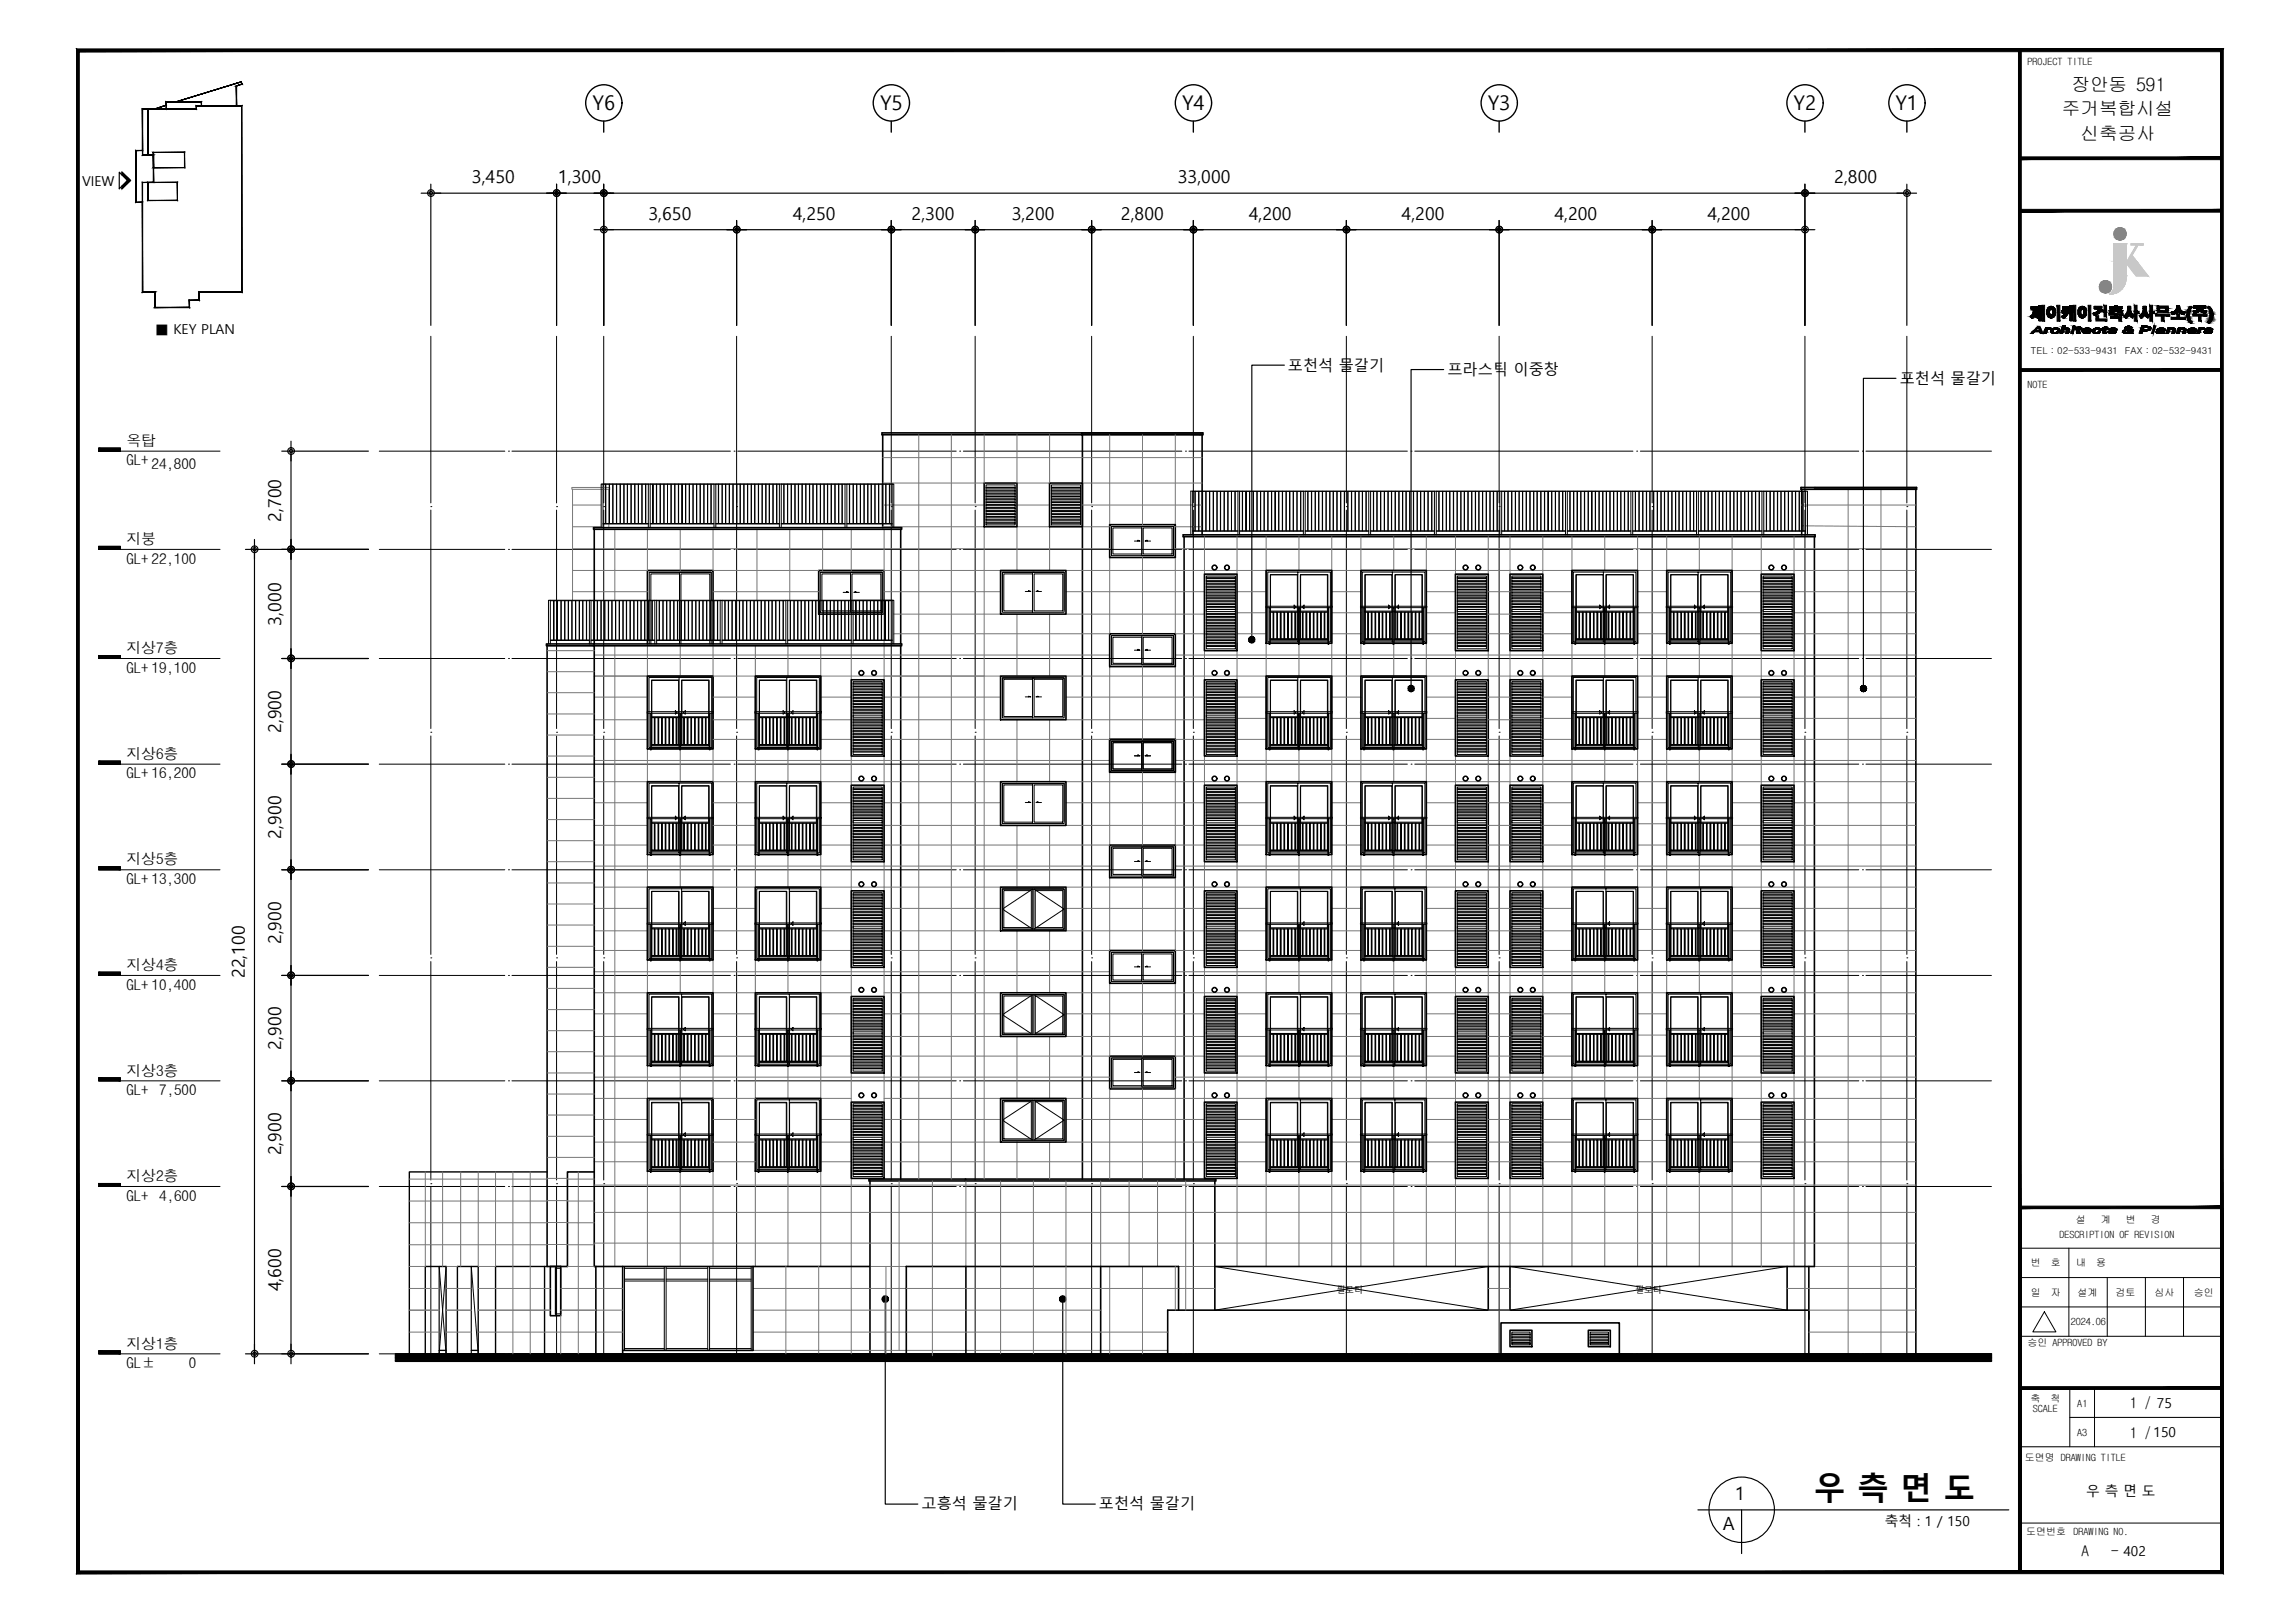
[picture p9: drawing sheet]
<svg xmlns="http://www.w3.org/2000/svg" width="420mm" height="297mm" viewBox="0 0 420 297" stroke-linecap="round" stroke-linejoin="round" font-family="sans-serif">
<defs><g id="words">
<text font-size="5.8" x="332.2" y="274.6">우 측 면 도</text>
<g font-size="3.7">
<text x="108.5" y="20.2">Y6</text>
<text x="161.2" y="20.2">Y5</text>
<text x="216.5" y="20.2">Y4</text>
<text x="272.5" y="20.2">Y3</text>
<text x="328.5" y="20.2">Y2</text>
<text x="347.2" y="20.2">Y1</text>
</g>
<g font-size="3.4">
<text x="379.4" y="16.7">장안동 591</text>
<text x="377.7" y="21.1">주거복합시설</text>
<text x="381.1" y="25.6">신축공사</text>
</g>
<g font-size="3.3">
<text x="317.8" y="274.6">1</text>
<text x="315.6" y="280.2">A</text>
</g>
<g font-size="3.2">
<text x="86.4" y="33.6">3,450</text>
<text x="102.2" y="33.6">1,300</text>
<text x="215.7" y="33.6">33,000</text>
<text x="336" y="33.6">2,800</text>
<text x="118.8" y="40.3">3,650</text>
<text x="145.2" y="40.3">4,250</text>
<text x="167" y="40.3">2,300</text>
<text x="185.3" y="40.3">3,200</text>
<text x="205.3" y="40.3">2,800</text>
<text x="228.7" y="40.3">4,200</text>
<text x="256.7" y="40.3">4,200</text>
<text x="284.7" y="40.3">4,200</text>
<text x="312.7" y="40.3">4,200</text>
<text x="51.5" y="95.6" transform="rotate(-90 51.5 95.6)">2,700</text>
<text x="51.5" y="114.6" transform="rotate(-90 51.5 114.6)">3,000</text>
<text x="51.5" y="134.2" transform="rotate(-90 51.5 134.2)">2,900</text>
<text x="51.5" y="153.6" transform="rotate(-90 51.5 153.6)">2,900</text>
<text x="51.5" y="172.9" transform="rotate(-90 51.5 172.9)">2,900</text>
<text x="44.8" y="179.1" transform="rotate(-90 44.8 179.1)">22,100</text>
<text x="51.5" y="192.2" transform="rotate(-90 51.5 192.2)">2,900</text>
<text x="51.5" y="211.6" transform="rotate(-90 51.5 211.6)">2,900</text>
<text x="51.5" y="236.5" transform="rotate(-90 51.5 236.5)">4,600</text>
</g>
<g font-size="2.8">
<text x="235.9" y="67.9">포천석 물갈기</text>
<text x="265.1" y="68.7">프라스틱 이중창</text>
<text x="347.9" y="70.3">포천석 물갈기</text>
<text x="168.8" y="276.4">고흥석 물갈기</text>
<text x="201.3" y="276.4">포천석 물갈기</text>
</g>
<g font-size="2.7">
<text x="23.2" y="81.6">옥탑</text>
<text x="23.2" y="85.2">GL+ 24,800</text>
<text x="23.2" y="99.6">지붕</text>
<text x="23.2" y="103.2">GL+ 22,100</text>
<text x="23.2" y="119.6">지상7층</text>
<text x="23.2" y="123.2">GL+ 19,100</text>
<text x="23.2" y="142.6">GL+ 16,200</text>
<text x="23.2" y="139">지상6층</text>
<text x="23.2" y="161.9">GL+ 13,300</text>
<text x="23.2" y="158.3">지상5층</text>
<text x="23.2" y="177.7">지상4층</text>
<text x="23.2" y="181.2">GL+ 10,400</text>
<text x="23.2" y="197">지상3층</text>
<text x="23.2" y="200.6">GL+</text>
<text x="29.2" y="200.6">7,500</text>
<text x="23.2" y="219.9">GL+</text>
<text x="23.2" y="216.3">지상2층</text>
<text x="29.2" y="219.9">4,600</text>
<text x="23.2" y="250.6">GL±</text>
<text x="23.2" y="247">지상1층</text>
<text x="34.6" y="250.6">0</text>
<text x="390" y="257.9">1 / 75</text>
<text x="390" y="263.3">1 /150</text>
<text x="381.3" y="285">A</text>
<text x="386.7" y="285">- 402</text>
</g>
<g font-size="2.5">
<text x="15" y="34">VIEW</text>
<text x="28.4" y="61.2">■ KEY PLAN</text>
<text x="382.1" y="274">우 측 면 도</text>
<text x="345.2" y="279.5">축척 : 1 / 150</text>
</g>
<g font-size="1.8">
<text x="371.3" y="11.9">PROJECT TITLE</text>
<text x="371.3" y="71">NOTE</text>
<text x="377.2" y="226.8">DESCRIPTION OF REVISION</text>
<text x="380.2" y="224">설</text>
<text x="384.8" y="224">계</text>
<text x="389.4" y="224">변</text>
<text x="393.9" y="224">경</text>
<text x="371.9" y="231.9">번</text>
<text x="375.6" y="231.9">호</text>
<text x="380.2" y="231.9">내</text>
<text x="383.9" y="231.9">용</text>
<text x="371.9" y="237.3">일</text>
<text x="375.6" y="237.3">자</text>
<text x="380.5" y="237.3">설계</text>
<text x="387.5" y="237.3">검토</text>
<text x="394.6" y="237.3">심사</text>
<text x="401.8" y="237.3">승인</text>
<text x="379.3" y="242.6">2024.06</text>
<text x="371.3" y="246.5">승인 APPROVED BY</text>
<text x="371.9" y="256.8">축</text>
<text x="375.6" y="256.8">척</text>
<text x="380.4" y="257.6">A1</text>
<text x="372.3" y="258.5">SCALE</text>
<text x="380.4" y="263">A3</text>
<text x="370.9" y="267.5">도면명 DRAWING TITLE</text>
<text x="371.1" y="281.1">도면번호</text>
<text x="379.8" y="281.1">DRAWING NO.</text>
</g>
<g font-size="1.7">
<text x="372" y="64.8">TEL : 02-533-9431</text>
<text x="389.2" y="64.8">FAX : 02-532-9431</text>
</g>
<g font-size="1.6">
<text x="244.8" y="236.8">필로티</text>
<text x="299.5" y="236.8">필로티</text>
</g>
</g></defs>
<!-- layer: _HAT -->
<g fill="#2e2e2e" stroke="#2e2e2e" stroke-width=".18">
<path d="M198.1 79.3l22.2 .3v-.3zM198.1 79.3l22.2 .3h-22.2z"/>
<path d="M332.3 89.3l18.7 .3v-.3zM332.3 89.3l18.7 .3h-18.7z"/>
</g>
<!-- layer: A-WIN -->
<g fill="none" stroke="#000" stroke-width=".18">
<path d="M231.9 104.5h12v13.3h-12zM232.7 105.3h4.9v11.7h-4.9zM237 110.8l.4 .4-.4 .3zM237.7 104.8h6v12.7h-6v-12.7h-5.5v12.7h5.5M237.7 105.2h-5v11.9h5M238.2 105.2h5v11.9h-5zM238.2 105.3h4.9v11.7h-4.9zM238.5 111.2l.3-.4v.7zM249.3 104.5h11.9v13.3h-11.9zM250.1 105.3h4.8v11.7h-4.8zM254.3 110.8l.4 .4-.4 .3zM255 104.8h6v12.7h-6v-12.7h-5.5v12.7h5.5"/>
<path d="M255 105.2h-5v11.9h5M255.5 105.2h5v11.9h-5zM255.6 105.3h4.8v11.7h-4.8zM255.8 111.2l.4-.4v.7zM287.9 104.5h12v13.3h-12zM288.7 105.3h4.9v11.7h-4.9zM293 110.8l.4 .4-.4 .3zM293.7 104.8h5.9v12.7h-5.9v-12.7h-5.5v12.7h5.5M293.7 105.2h-5.1v11.9h5.1M294.1 105.2h5.1v11.9h-5.1zM294.2 105.3h4.9v11.7h-4.9zM294.5 111.2l.3-.4v.7z"/>
<path d="M305.3 104.5h11.9v13.3h-11.9zM306 105.3h4.9v11.7h-4.9zM310.3 110.8l.4 .4-.4 .3zM311 104.8h6v12.7h-6v-12.7h-5.5v12.7h5.5M311 105.2h-5v11.9h5M311.5 105.2h5v11.9h-5zM311.5 105.3h4.9v11.7h-4.9zM311.8 111.2l.4-.4v.7zM118.6 123.8h12v13.3h-12zM119.4 124.6h4.9v11.7h-4.9zM123.7 130.2l.3 .3-.3 .3zM124.4 124.1h5.9v12.8h-5.9v-12.8h-5.5v12.8h5.5"/>
<path d="M124.4 124.5h-5.1v11.9h5.1M124.8 124.5h5.1v11.9h-5.1zM124.9 124.6h4.9v11.7h-4.9zM125.1 130.5l.4-.3v.6zM138.3 123.8h12v13.3h-12zM139.1 124.6h4.9v11.7h-4.9zM143.4 130.2l.4 .3-.4 .3zM144.1 124.1h6v12.8h-6v-12.8h-5.5v12.8h5.5M144.1 124.5h-5v11.9h5M144.6 124.5h5v11.9h-5zM144.6 124.6h4.9v11.7h-4.9zM144.9 130.5l.3-.3v.6z"/>
<path d="M231.9 123.8h12v13.3h-12zM232.7 124.6h4.9v11.7h-4.9zM237 130.2l.4 .3-.4 .3zM237.7 124.1h6v12.8h-6v-12.8h-5.5v12.8h5.5M237.7 124.5h-5v11.9h5M238.2 124.5h5v11.9h-5zM238.2 124.6h4.9v11.7h-4.9zM238.5 130.5l.3-.3v.6zM249.3 123.8h11.9v13.3h-11.9zM250.1 124.6h4.8v11.7h-4.8zM254.3 130.2l.4 .3-.4 .3zM255 124.1h6v12.8h-6v-12.8h-5.5v12.8h5.5"/>
<path d="M255 124.5h-5v11.9h5M255.5 124.5h5v11.9h-5zM255.6 124.6h4.8v11.7h-4.8zM255.8 130.5l.4-.3v.6zM287.9 123.8h12v13.3h-12zM288.7 124.6h4.9v11.7h-4.9zM293 130.2l.4 .3-.4 .3zM293.7 124.1h5.9v12.8h-5.9v-12.8h-5.5v12.8h5.5M293.7 124.5h-5.1v11.9h5.1M294.1 124.5h5.1v11.9h-5.1zM294.2 124.6h4.9v11.7h-4.9zM294.5 130.5l.3-.3v.6z"/>
<path d="M305.3 123.8h11.9v13.3h-11.9zM306 124.6h4.9v11.7h-4.9zM310.3 130.2l.4 .3-.4 .3zM311 124.1h6v12.8h-6v-12.8h-5.5v12.8h5.5M311 124.5h-5v11.9h5M311.5 124.5h5v11.9h-5zM311.5 124.6h4.9v11.7h-4.9zM311.8 130.5l.4-.3v.6zM118.6 143.2h12v13.3h-12zM119.4 144h4.9v11.7h-4.9zM123.7 149.5l.3 .3-.3 .3zM124.4 143.4h5.9v12.8h-5.9v-12.8h-5.5v12.8h5.5"/>
<path d="M124.4 143.9h-5.1v11.8h5.1M124.8 143.9h5.1v11.8h-5.1zM124.9 144h4.9v11.7h-4.9zM125.1 149.8l.4-.3v.6zM138.3 143.2h12v13.3h-12zM139.1 144h4.9v11.7h-4.9zM143.4 149.5l.4 .3-.4 .3zM144.1 143.4h6v12.8h-6v-12.8h-5.5v12.8h5.5M144.1 143.9h-5v11.8h5M144.6 143.9h5v11.8h-5zM144.6 144h4.9v11.7h-4.9zM144.9 149.8l.3-.3v.6z"/>
<path d="M231.9 143.2h12v13.3h-12zM232.7 144h4.9v11.7h-4.9zM237 149.5l.4 .3-.4 .3zM237.7 143.4h6v12.8h-6v-12.8h-5.5v12.8h5.5M237.7 143.9h-5v11.8h5M238.2 143.9h5v11.8h-5zM238.2 144h4.9v11.7h-4.9zM238.5 149.8l.3-.3v.6zM249.3 143.2h11.9v13.3h-11.9zM250.1 144h4.8v11.7h-4.8zM254.3 149.5l.4 .3-.4 .3zM255 143.4h6v12.8h-6v-12.8h-5.5v12.8h5.5"/>
<path d="M255 143.9h-5v11.8h5M255.5 143.9h5v11.8h-5zM255.6 144h4.8v11.7h-4.8zM255.8 149.8l.4-.3v.6zM287.9 143.2h12v13.3h-12zM288.7 144h4.9v11.7h-4.9zM293 149.5l.4 .3-.4 .3zM293.7 143.4h5.9v12.8h-5.9v-12.8h-5.5v12.8h5.5M293.7 143.9h-5.1v11.8h5.1M294.1 143.9h5.1v11.8h-5.1zM294.2 144h4.9v11.7h-4.9zM294.5 149.8l.3-.3v.6z"/>
<path d="M305.3 143.2h11.9v13.3h-11.9zM306 144h4.9v11.7h-4.9zM310.3 149.5l.4 .3-.4 .3zM311 143.4h6v12.8h-6v-12.8h-5.5v12.8h5.5M311 143.9h-5v11.8h5M311.5 143.9h5v11.8h-5zM311.5 144h4.9v11.7h-4.9zM311.8 149.8l.4-.3v.6zM118.6 162.5h12v13.3h-12zM119.3 163.2h5.1v11.9h-5.1zM119.4 163.3h4.9v11.7h-4.9zM124.8 162.8h-5.9v12.7h5.9v-12.7h5.5v12.7h-5.5"/>
<path d="M124.8 163.2h5.1v11.9h-5.1M124.9 163.3h4.9v11.7h-4.9zM125.1 169.1l.4-.3v.7zM138.3 162.5h12v13.3h-12zM139.1 163.2h5v11.9h-5zM139.1 163.3h4.9v11.7h-4.9zM144.6 162.8h-6v12.7h6v-12.7h5.5v12.7h-5.5M144.6 163.2h5v11.9h-5M144.6 163.3h4.9v11.7h-4.9zM144.9 169.1l.3-.3v.7zM231.9 162.5h12v13.3h-12zM232.7 163.2h5v11.9h-5z"/>
<path d="M232.7 163.3h4.9v11.7h-4.9zM238.2 162.8h-6v12.7h6v-12.7h5.5v12.7h-5.5M238.2 163.2h5v11.9h-5M238.2 163.3h4.9v11.7h-4.9zM238.5 169.1l.3-.3v.7zM249.3 162.5h11.9v13.3h-11.9zM250 163.2h5v11.9h-5zM250.1 163.3h4.8v11.7h-4.8zM255.5 162.8h-6v12.7h6v-12.7h5.5v12.7h-5.5M255.5 163.2h5v11.9h-5M255.6 163.3h4.8v11.7h-4.8zM255.8 169.1l.4-.3v.7z"/>
<path d="M287.9 162.5h12v13.3h-12zM288.6 163.2h5.1v11.9h-5.1zM288.7 163.3h4.9v11.7h-4.9zM294.1 162.8h-5.9v12.7h5.9v-12.7h5.5v12.7h-5.5M294.1 163.2h5.1v11.9h-5.1M294.2 163.3h4.9v11.7h-4.9zM294.5 169.1l.3-.3v.7zM305.3 162.5h11.9v13.3h-11.9zM306 163.2h5v11.9h-5zM306 163.3h4.9v11.7h-4.9zM311.5 162.8h-6v12.7h6v-12.7h5.5v12.7h-5.5M311.5 163.2h5v11.9h-5"/>
<path d="M311.5 163.3h4.9v11.7h-4.9zM311.8 169.1l.4-.3v.7zM118.6 181.8h12v13.3h-12zM119.3 182.5h5.1v11.9h-5.1zM119.4 182.6h4.9v11.7h-4.9zM124.8 182.1h-5.9v12.8h5.9v-12.8h5.5v12.8h-5.5M124.8 182.5h5.1v11.9h-5.1M124.9 182.6h4.9v11.7h-4.9zM125.1 188.5l.4-.3v.6zM138.3 181.8h12v13.3h-12zM139.1 182.5h5v11.9h-5zM139.1 182.6h4.9v11.7h-4.9z"/>
<path d="M144.6 182.1h-6v12.8h6v-12.8h5.5v12.8h-5.5M144.6 182.5h5v11.9h-5M144.6 182.6h4.9v11.7h-4.9zM144.9 188.5l.3-.3v.6zM231.9 181.8h12v13.3h-12zM232.7 182.5h5v11.9h-5zM232.7 182.6h4.9v11.7h-4.9zM238.2 182.1h-6v12.8h6v-12.8h5.5v12.8h-5.5M238.2 182.5h5v11.9h-5M238.2 182.6h4.9v11.7h-4.9zM238.5 188.5l.3-.3v.6zM249.3 181.8h11.9v13.3h-11.9z"/>
<path d="M250 182.5h5v11.9h-5zM250.1 182.6h4.8v11.7h-4.8zM255.5 182.1h-6v12.8h6v-12.8h5.5v12.8h-5.5M255.5 182.5h5v11.9h-5M255.6 182.6h4.8v11.7h-4.8zM255.8 188.5l.4-.3v.6zM287.9 181.8h12v13.3h-12zM288.6 182.5h5.1v11.9h-5.1zM288.7 182.6h4.9v11.7h-4.9zM294.1 182.1h-5.9v12.8h5.9v-12.8h5.5v12.8h-5.5M294.1 182.5h5.1v11.9h-5.1M294.2 182.6h4.9v11.7h-4.9z"/>
<path d="M294.5 188.5l.3-.3v.6zM305.3 181.8h11.9v13.3h-11.9zM306 182.5h5v11.9h-5zM306 182.6h4.9v11.7h-4.9zM311.5 182.1h-6v12.8h6v-12.8h5.5v12.8h-5.5M311.5 182.5h5v11.9h-5M311.5 182.6h4.9v11.7h-4.9zM311.8 188.5l.4-.3v.6zM118.6 201.2h12v13.3h-12zM119.3 201.9h5.1v11.8h-5.1zM119.4 202h4.9v11.7h-4.9zM124.8 201.4h-5.9v12.8h5.9v-12.8h5.5v12.8h-5.5"/>
<path d="M124.8 201.9h5.1v11.8h-5.1M124.9 202h4.9v11.7h-4.9zM125.1 207.8l.4-.3v.6zM138.3 201.2h12v13.3h-12zM139.1 201.9h5v11.8h-5zM139.1 202h4.9v11.7h-4.9zM144.6 201.4h-6v12.8h6v-12.8h5.5v12.8h-5.5M144.6 201.9h5v11.8h-5M144.6 202h4.9v11.7h-4.9zM144.9 207.8l.3-.3v.6zM231.9 201.2h12v13.3h-12zM232.7 201.9h5v11.8h-5z"/>
<path d="M232.7 202h4.9v11.7h-4.9zM238.2 201.4h-6v12.8h6v-12.8h5.5v12.8h-5.5M238.2 201.9h5v11.8h-5M238.2 202h4.9v11.7h-4.9zM238.5 207.8l.3-.3v.6zM249.3 201.2h11.9v13.3h-11.9zM250 201.9h5v11.8h-5zM250.1 202h4.8v11.7h-4.8zM255.5 201.4h-6v12.8h6v-12.8h5.5v12.8h-5.5M255.5 201.9h5v11.8h-5M255.6 202h4.8v11.7h-4.8zM255.8 207.8l.4-.3v.6z"/>
<path d="M287.9 201.2h12v13.3h-12zM288.6 201.9h5.1v11.8h-5.1zM288.7 202h4.9v11.7h-4.9zM294.1 201.4h-5.9v12.8h5.9v-12.8h5.5v12.8h-5.5M294.1 201.9h5.1v11.8h-5.1M294.2 202h4.9v11.7h-4.9zM294.5 207.8l.3-.3v.6zM305.3 201.2h11.9v13.3h-11.9zM306 201.9h5v11.8h-5zM306 202h4.9v11.7h-4.9zM311.5 201.4h-6v12.8h6v-12.8h5.5v12.8h-5.5M311.5 201.9h5v11.8h-5"/>
<path d="M311.5 202h4.9v11.7h-4.9zM311.8 207.8l.4-.3v.6z"/>
</g>
<!-- layer: FIN -->
<path d="M147 247.9h12" fill="none" stroke="#000" stroke-width=".18"/>
<!-- layer: SYM -->
<g fill="#000" stroke="#000" stroke-width=".18">
<path d="M23.4 32.5l.5 .5-.5 .6z"/>
<path d="M23.4 33l-1 1.6 1-1zM22.4 34.1l1-1.1-1 1.6z"/>
<path d="M22.4 32l1 1v-.5zM22.4 31.5l1 1-1-.5z"/>
</g>
<path d="M21.8 31.5l1.6 1.5-1.6 1.6zM22.4 32v-.5l1.5 1.5-1.5 1.6v-.5" fill="none" stroke="#000" stroke-width=".21"/>
<!-- layer: CEN -->
<g fill="none" stroke="#000" stroke-width=".18">
<path d="M78.9 61.6v30.5M101.9 61.6v30.5M110.6 61.6v30.5M134.9 61.6v30.5M163.2 61.6v30.5M178.6 61.6v30.5M199.9 61.6v30.5M218.6 61.6v30.5M246.6 61.6v30.5M274.6 61.6v30.5M302.6 61.6v30.5M330.6 61.6v30.5"/>
<path d="M349.2 61.6v30.5M69.5 82.6h23M78.9 92.8h.1M78.9 93.4v40M93.1 82.6h.1M93.8 82.6h40M101.9 92.8h.1M101.9 93.4v40M110.6 92.8h.1M110.6 93.4v40M134.5 82.6h.1M134.9 92.8h.1"/>
<path d="M134.9 93.4v40M135.1 82.6h40M163.2 92.8h.1M163.2 93.4v40M175.8 82.6h.1M176.4 82.6h40.1M178.6 92.8h.1M178.6 93.4v40M199.9 92.8h.1M199.9 93.4v40M217.1 82.6h.1M217.8 82.6h40"/>
<path d="M218.6 92.8h.1M218.6 93.4v40M246.6 92.8h.1M246.6 93.4v40M258.4 82.6h.1M259.1 82.6h40M274.6 92.8h.1M274.6 93.4v40M299.8 82.6h.1M300.4 82.6h40M302.6 92.8h.1M302.6 93.4v40"/>
<path d="M330.6 92.8h.1M330.6 93.4v40M341.1 82.6h.1M341.8 82.6h22.9M349.2 92.8h.1M349.2 93.4v40M69.5 100.6h23M93.1 100.6h.1M93.8 100.6h40M134.5 100.6h.1M135.1 100.6h40M175.8 100.6h.1"/>
<path d="M176.4 100.6h40.1M217.1 100.6h.1M217.8 100.6h40M258.4 100.6h.1M259.1 100.6h40M299.8 100.6h.1M300.4 100.6h40M341.1 100.6h.1M341.8 100.6h22.9M69.5 139.9h23M69.5 120.6h23M78.9 134.1h.1"/>
<path d="M78.9 134.8v40M93.1 139.9h.1M93.1 120.6h.1M93.8 139.9h40M93.8 120.6h40M101.9 134.1h.1M101.9 134.8v40M110.6 134.1h.1M110.6 134.8v40M134.5 139.9h.1M134.5 120.6h.1M134.9 134.1h.1"/>
<path d="M134.9 134.8v40M135.1 139.9h40M135.1 120.6h40M163.2 134.1h.1M163.2 134.8v40M175.8 139.9h.1M175.8 120.6h.1M176.4 139.9h40.1M176.4 120.6h40.1M178.6 134.1h.1M178.6 134.8v40M199.9 134.1h.1"/>
<path d="M199.9 134.8v40M217.1 139.9h.1M217.1 120.6h.1M217.8 139.9h40M217.8 120.6h40M218.6 134.1h.1M218.6 134.8v40M246.6 134.1h.1M246.6 134.8v40M258.4 139.9h.1M258.4 120.6h.1M259.1 139.9h40"/>
<path d="M259.1 120.6h40M274.6 134.1h.1M274.6 134.8v40M299.8 139.9h.1M299.8 120.6h.1M300.4 139.9h40M300.4 120.6h40M302.6 134.1h.1M302.6 134.8v40M330.6 134.1h.1M330.6 134.8v40M341.1 139.9h.1"/>
<path d="M341.1 120.6h.1M341.8 139.9h22.9M341.8 120.6h22.9M349.2 134.1h.1M349.2 134.8v40M69.5 159.3h23M93.1 159.3h.1M93.8 159.3h40M134.5 159.3h.1M135.1 159.3h40M175.8 159.3h.1M176.4 159.3h40.1"/>
<path d="M217.1 159.3h.1M217.8 159.3h40M258.4 159.3h.1M259.1 159.3h40M299.8 159.3h.1M300.4 159.3h40M341.1 159.3h.1M341.8 159.3h22.9M69.5 178.6h23M78.9 175.4h.1M78.9 176.1v40M93.1 178.6h.1"/>
<path d="M93.8 178.6h40M101.9 175.4h.1M101.9 176.1v40M110.6 175.4h.1M110.6 176.1v40M134.5 178.6h.1M134.9 175.4h.1M134.9 176.1v40M135.1 178.6h40M163.2 175.4h.1M163.2 176.1v40M175.8 178.6h.1"/>
<path d="M176.4 178.6h40.1M178.6 175.4h.1M178.6 176.1v40M199.9 175.4h.1M199.9 176.1v40M217.1 178.6h.1M217.8 178.6h40M218.6 175.4h.1M218.6 176.1v40M246.6 175.4h.1M246.6 176.1v40M258.4 178.6h.1"/>
<path d="M259.1 178.6h40M274.6 175.4h.1M274.6 176.1v40M299.8 178.6h.1M300.4 178.6h40M302.6 175.4h.1M302.6 176.1v40M330.6 175.4h.1M330.6 176.1v40M341.1 178.6h.1M341.8 178.6h22.9M349.2 175.4h.1"/>
<path d="M349.2 176.1v40M69.5 197.9h23M93.1 197.9h.1M93.8 197.9h40M134.5 197.9h.1M135.1 197.9h40M175.8 197.9h.1M176.4 197.9h40.1M217.1 197.9h.1M217.8 197.9h40M258.4 197.9h.1M259.1 197.9h40"/>
<path d="M299.8 197.9h.1M300.4 197.9h40M341.1 197.9h.1M341.8 197.9h22.9M69.5 217.3h23M78.9 216.8h.1M78.9 217.4v30.5M93.1 217.3h.1M93.8 217.3h40M101.9 216.8h.1M101.9 217.4v30.5M110.6 216.8h.1"/>
<path d="M110.6 217.4v30.5M134.5 217.3h.1M134.9 216.8h.1M134.9 217.4v30.5M135.1 217.3h40M163.2 216.8h.1M163.2 217.4v30.5M175.8 217.3h.1M176.4 217.3h40.1M178.6 216.8h.1M178.6 217.4v30.5M199.9 216.8h.1"/>
<path d="M199.9 217.4v30.5M217.1 217.3h.1M217.8 217.3h40M218.6 216.8h.1M218.6 217.4v30.5M246.6 216.8h.1M246.6 217.4v30.5M258.4 217.3h.1M259.1 217.3h40M274.6 216.8h.1M274.6 217.4v30.5M299.8 217.3h.1"/>
<path d="M300.4 217.3h40M302.6 216.8h.1M302.6 217.4v30.5M330.6 216.8h.1M330.6 217.4v30.5M341.1 217.3h.1M341.8 217.3h22.9M349.2 216.8h.1M349.2 217.4v30.5M69.5 247.9h23M93.1 247.9h.1M93.8 247.9h40"/>
<path d="M134.5 247.9h.1M135.1 247.9h40M175.8 247.9h.1M176.4 247.9h40.1M217.1 247.9h.1M217.8 247.9h40M258.4 247.9h.1M259.1 247.9h40M299.8 247.9h.1M300.4 247.9h40M341.1 247.9h.1M341.8 247.9h22.9"/>
</g>
<!-- layer: CON -->
<g fill="none" stroke="#000" stroke-width=".3">
<path d="M161.5 79.3h58.8v.3h-58.8zM161.7 79.6v17M198.1 79.3v.3M198.2 79.6v136.3M220.2 79.6v18.3M108.7 96.6h56.4v.3h-56.4zM165 96.9v21M216.7 97.9h115.7v.4h-115.7zM216.9 98.3v117.6M329.9 89.3h21.1v.3h-21.1zM330 89.6v8.3M332.3 98.3v133.6h-109.8"/>
<path d="M350.9 89.6v158.3M100.2 118.3v113.6h3.7v-17.3h4.9v17.3h50.5M108.7 117.9h56.4v.4h-56.4M108.8 117.9h-8.7v.4h8.7M165 118.3v97.6M159.3 216.3v31.6M176.9 215.9h-17.7v.4h17.7M222.5 216.3v23.6M222.7 215.9v.4M100.8 231.9h1.9v9h-1.9zM109.1 231.9v16M114 231.9v16"/>
<path d="M201.6 231.9v16M215.9 239.9v-8h-49.9v16M272.6 231.9v8M276.6 231.9v8M327.3 231.9v8M331.3 231.9v9.7M114 247.3h23.9M213.9 247.9v-8h117.4v8M274.9 247.9v-5.6h21.7v5.6"/>
</g>
<!-- layer: ELE6 -->
<g fill="none" stroke="#767676" stroke-width=".18">
<path d="M168.3 79.6v136.3M174.2 79.6v136.3M180.3 79.6v8.9h-18.6M186.3 79.6v8.9h5.9v-8.9M203.2 79.6v16.5M209.3 79.6v16.5M215.3 79.6v16.5M104.7 89.3h7v.3h-7zM104.9 96.5h5.2M104.9 92.5h5.2M104.9 89.6v20.3M111.5 89.6v7"/>
<path d="M112.6 96.9v13M118.6 96.9v7.6h-13.7M124.6 96.9v7.6M130.6 96.9v7.6h19.3M138.6 96.9v13M144.7 96.9v13M150.7 96.9v7.6M155.9 96.9v7.6M161.7 96.5h18.6v119.4M161.7 83.8h58.5M161.7 92.5h18.6M161.9 96.9v105.6"/>
<path d="M186.3 92.5h5.9M198.2 96.5h5M198.2 88.5h22M198.2 92.5h22M215.3 96.5h4.9M220.6 98.3v6.8M226.6 98.3v6.8M231.9 98.3v6.2h-36.7M237.9 98.3v6.2M243.9 98.3v6.2h5.4v-6.2M255.3 98.3v6.2M261.2 98.3v6.2h26.7"/>
<path d="M266.6 98.3v104.2M272.6 98.3v104.2M276.6 98.3v104.2M282.6 98.3v104.2M287.9 98.3v102.9h-26.7v-6.1M293.9 98.3v6.2M299.9 98.3v6.2h5.4v-6.2M311.2 98.3v6.2M317.2 98.3v6.2h33.7M322.6 98.3v104.2M328.6 98.3v104.2M330 96.3l20.9 .2"/>
<path d="M330 92.5h20.9M338.5 89.6v158.3M344.5 89.6v158.3M100.2 118.3h8.6M100.2 119.2h8.6M104.9 108.4h13.7M104.9 100.5h98.3M108.8 120h94.4M112.6 118.3v113.6M118.6 118.3v5.5h-9.8M124.6 118.3v5.5M130.6 118.3v5.5h7.7v-5.5"/>
<path d="M130.6 108.4h19.3M144.3 118.3v5.5M150.3 118.3v5.5h33M155.9 118.3v84.2M161.9 104.5h21.4M161.9 108.4h21.4M163.7 112.5h19.6M186.3 104.5v-8h5.9v8M186.3 112.5v11.3M192.2 112.5v11.3M195.2 108.4h25.4M195.2 112.5h25.4"/>
<path d="M203.2 102.1v14h-39.5M209.3 102.1v14M215.3 120h135.6M215.3 102.1v14h5.9M215.3 100.5h135.6M220.6 117.8v84.7M226.6 108.4h5.3M226.6 112.2h5.3M226.6 116.1h5.3M226.6 117.8v84.7M231.9 117.8v6h-36.7M237.9 117.8v6"/>
<path d="M243.9 117.8v6h5.4v-6M243.9 108.4h5.4M243.9 112.2h5.4M243.9 116.1h5.4M255.3 117.8v6M261.2 117.8v6h26.7M261.2 108.4h5.4M261.2 112.2h5.4M261.2 116.1h5.4M272.6 108.4h4M272.6 116.1h4M272.6 112.5h4"/>
<path d="M282.6 108.4h5.3M282.6 112.2h5.3M282.6 116.1h5.3M293.9 117.8v6M299.9 117.8v6h5.4v-6M299.9 108.4h5.4M299.9 112.2h5.4M299.9 116.1h5.4M311.2 117.8v6M317.2 117.8v6h33.7M317.2 108.4h5.4M317.2 112.2h5.4"/>
<path d="M317.2 116.1h5.4M328.6 108.4h22.3M328.6 112.2h22.3M328.6 116.1h22.3M100.2 138.5h8.6M100.2 134.6h8.6M100.2 130.8h8.6M100.2 126.9h8.6M100.2 123h8.6M108.8 139.3h94.4M108.8 127.7h9.8M108.8 135.4h9.8"/>
<path d="M108.8 131.8h9.8M118.6 137.1v6.1h-9.8M124.6 137.1v6.1M130.6 137.1v6.1h7.7v-6.1M130.6 127.7h7.7M130.6 135.4h7.7M130.6 131.8h7.7M144.3 137.1v6.1M150.3 137.1v6.1h33M150.3 127.7h5.6M150.3 135.4h5.6M150.3 131.8h5.6"/>
<path d="M161.9 127.7h21.4M161.9 131.8h21.4M186.3 131.8v11.4M192.2 131.8v11.4M195.2 127.7h25.4M195.2 131.8h25.4M203.2 122.1v13.3h-41.3M209.3 122.1v13.3M215.3 139.3h135.6M215.3 122.1v13.3h5.3M226.6 127.7h5.3M226.6 131.6h5.3"/>
<path d="M226.6 135.4h5.3M231.9 137.1v6.1h-36.7M237.9 137.1v6.1M243.9 137.1v6.1h5.4v-6.1M243.9 127.7h5.4M243.9 131.6h5.4M243.9 135.4h5.4M255.3 137.1v6.1M261.2 137.1v6.1h26.7M261.2 127.7h5.4M261.2 131.6h5.4M261.2 135.4h5.4"/>
<path d="M272.6 127.7h4M272.6 135.4h4M272.6 131.8h4M282.6 127.7h5.3M282.6 131.6h5.3M282.6 135.4h5.3M293.9 137.1v6.1M299.9 137.1v6.1h5.4v-6.1M299.9 127.7h5.4M299.9 131.6h5.4M299.9 135.4h5.4M311.2 137.1v6.1"/>
<path d="M317.2 137.1v6.1h33.7M317.2 127.7h5.4M317.2 131.6h5.4M317.2 135.4h5.4M328.6 127.7h22.3M328.6 131.6h22.3M328.6 135.4h22.3M100.2 157.8h8.6M100.2 154h8.6M100.2 150.1h8.6M100.2 146.2h8.6M100.2 142.4h8.6"/>
<path d="M108.8 158.6h94.4M108.8 147h9.8M108.8 151.2h9.8M108.8 154.8h9.8M118.6 156.5v6h-9.8M124.6 156.5v6M130.6 156.5v6h7.7v-6M130.6 147h7.7M130.6 151.2h7.7M130.6 154.8h7.7M144.3 156.5v6M150.3 156.5v6h33"/>
<path d="M150.3 147h5.6M150.3 151.2h5.6M150.3 154.8h5.6M161.9 147h21.4M161.9 151.2h21.4M186.3 151.2v11.3M192.2 151.2v11.3M195.2 147h25.4M195.2 151.2h25.4M203.2 141.4v13.4h-41.3M209.3 141.4v13.4M215.3 158.6h135.6"/>
<path d="M215.3 141.4v13.4h5.3M226.6 147h5.3M226.6 151.2h5.3M226.6 154.8h5.3M231.9 156.5v6h-36.7M237.9 156.5v6M243.9 156.5v6h5.4v-6M243.9 147h5.4M243.9 151.2h5.4M243.9 154.8h5.4M255.3 156.5v6M261.2 156.5v6h26.7"/>
<path d="M261.2 147h5.4M261.2 151.2h5.4M261.2 154.8h5.4M272.6 147h4M272.6 151.2h4M272.6 154.8h4M282.6 147h5.3M282.6 151.2h5.3M282.6 154.8h5.3M293.9 156.5v6M299.9 156.5v6h5.4v-6M299.9 147h5.4"/>
<path d="M299.9 154.8h5.4M299.9 150.9h5.4M311.2 156.5v6M317.2 156.5v6h33.7M317.2 147h5.4M317.2 151.2h5.4M317.2 154.8h5.4M328.6 147h22.3M328.6 151.2h22.3M328.6 154.8h22.3M100.2 177.2h8.6M100.2 173.3h8.6"/>
<path d="M100.2 169.4h8.6M100.2 165.6h8.6M100.2 161.7h8.6M108.8 178h94.4M108.8 166.4h9.8M108.8 170.5h9.8M108.8 174.1h9.8M118.6 175.8v6h-9.8M124.6 175.8v6M130.6 175.8v6h7.7v-6M130.6 166.4h7.7M130.6 170.5h7.7"/>
<path d="M130.6 174.1h7.7M144.3 175.8v6M150.3 175.8v6h5.6M150.3 166.4h5.6M150.3 170.5h5.6M150.3 174.1h5.6M161.9 166.4h21.4M161.9 170.5h21.4M186.3 170.5v11.3M192.2 170.5v11.3M195.2 166.4h25.4M195.2 170.5h25.4"/>
<path d="M203.2 160.7v13.4h-41.3M209.3 160.7v13.4M215.3 178h135.6M215.3 160.7v13.4h5.3M226.6 166.4h5.3M226.6 170.5h5.3M226.6 174.1h5.3M231.9 175.8v6h-36.7M237.9 175.8v6M243.9 175.8v6h5.4v-6M243.9 166.4h5.4M243.9 170.5h5.4"/>
<path d="M243.9 174.1h5.4M255.3 175.8v6M261.2 175.8v6h26.7M261.2 166.4h5.4M261.2 170.5h5.4M261.2 174.1h5.4M272.6 166.4h4M272.6 170.5h4M272.6 174.1h4M282.6 166.4h5.3M282.6 170.5h5.3M282.6 174.1h5.3"/>
<path d="M293.9 175.8v6M299.9 175.8v6h5.4v-6M299.9 166.4h5.4M299.9 174.1h5.4M299.9 170.2h5.4M311.2 175.8v6M317.2 175.8v6h33.7M317.2 166.4h5.4M317.2 170.5h5.4M317.2 174.1h5.4M328.6 166.4h22.3M328.6 170.5h22.3"/>
<path d="M328.6 174.1h22.3M100.2 196.5h8.6M100.2 192.6h8.6M100.2 188.8h8.6M100.2 184.9h8.6M100.2 181h8.6M108.8 197.3h94.4M108.8 185.7h9.8M108.8 189.8h9.8M108.8 193.4h9.8M118.6 195.1v6.1h-9.8M124.6 195.1v6.1"/>
<path d="M130.6 185.7h7.7M130.6 189.8h7.7M130.6 193.4h7.7M130.6 195.1v6.1h7.7v-6.1M144.3 195.1v6.1M150.3 185.7h5.6M150.3 189.8h5.6M150.3 193.4h5.6M150.3 195.1v6.1h5.6M161.9 181.8h21.4M161.9 185.7h21.4M161.9 189.8h21.4"/>
<path d="M186.3 189.8v11.4M192.2 189.8v11.4M195.2 185.7h25.4M195.2 189.8h25.4M203.2 180.1v13.3h-41.3M203.2 199.4v16.5M209.3 180.1v13.3M209.3 199.4v16.5M215.3 197.3h135.6M215.3 180.1v13.3h5.3M215.3 199.4v16.5M226.6 185.7h5.3"/>
<path d="M226.6 189.8h5.3M226.6 193.4h5.3M231.9 195.1v6.1h-36.7M237.9 195.1v6.1M243.9 185.7h5.4M243.9 189.8h5.4M243.9 193.4h5.4M243.9 195.1v6.1h5.4v-6.1M255.3 195.1v6.1M261.2 185.7h5.4M261.2 189.8h5.4M261.2 193.4h5.4"/>
<path d="M272.6 185.7h4M272.6 189.8h4M272.6 193.4h4M282.6 185.7h5.3M282.6 189.8h5.3M282.6 193.4h5.3M293.9 195.1v6.1M299.9 185.7h5.4M299.9 193.4h5.4M299.9 195.1v6.1h5.4v-6.1M299.9 189.6h5.4M311.2 195.1v6.1"/>
<path d="M317.2 185.7h5.4M317.2 189.8h5.4M317.2 193.4h5.4M317.2 195.1v6.1h33.7M328.6 185.7h22.3M328.6 189.8h22.3M328.6 193.4h22.3M75 219.9h25.2M75 215.9h25.2M77.9 214.6v17.3h-2.9M81.1 214.6v17.3M84.4 214.6v17.3"/>
<path d="M87.6 214.6v17.3h3.2v-17.3M93.9 214.6v33.3M97.1 214.6v33.3M100.2 208.1h8.6M100.2 211.9h8.6M100.2 215.8h3.7M100.2 219.9h3.7M100.2 204.2h8.6M100.2 200.3h8.6M103.9 219.9h4.9M103.9 215.9h4.9M105.9 214.6v33.3"/>
<path d="M108.8 217h242.1M108.8 205h9.8M108.8 209.2h9.8M108.8 212.8h9.8M118.6 214.5v17.4M124.6 214.5v17.4M130.6 205h7.7M130.6 209.2h7.7M130.6 212.8h7.7M130.6 214.5v17.4M138.3 214.5v17.4M144.3 214.5v17.4"/>
<path d="M150.3 205h5.6M150.3 209.2h5.6M150.3 212.8h5.6M150.3 214.5v17.4M155.9 213.8v34.1M161.9 201.2h21.4M161.9 205h21.4M161.9 209.2h21.4M161.9 212.8h58.7M164.7 216.3v31M170.8 216.3v32M176.9 216.3v15.6"/>
<path d="M183.3 216.3v31.6M186.3 209.2v6.7M189.3 216.3v31.6M192.2 209.2v6.7M195.2 205h25.4M195.2 209.2h25.4M195.2 216.3v31.6M201.6 216.3v15.6M206.8 216.3v15.6M212 216.3v15.6M217.2 216.3v23.6M226.6 205h5.3"/>
<path d="M226.6 209.2h5.3M226.6 212.8h5.3M226.6 213.8v18.1M231.9 214.5v17.4M237.9 214.5v17.4M243.9 205h5.4M243.9 209.2h5.4M243.9 212.8h5.4M243.9 214.5v17.4M249.3 214.5v17.4M255.3 214.5v17.4M261.2 205h5.4"/>
<path d="M261.2 209.2h5.4M261.2 212.8h5.4M261.2 214.5v17.4M266.6 213.8v18.1M272.6 205h4M272.6 209.2h4M272.6 212.8h4M272.6 213.8v18.1M276.6 213.8v18.1M282.6 205h5.3M282.6 209.2h5.3M282.6 212.8h5.3"/>
<path d="M282.6 213.8v18.1M287.9 214.5v17.4M293.9 214.5v17.4M299.9 205h5.4M299.9 212.8h5.4M299.9 214.5v17.4M299.9 208.9h5.4M305.3 214.5v17.4M311.2 214.5v17.4M317.2 205h5.4M317.2 209.2h5.4M317.2 212.8h5.4"/>
<path d="M317.2 214.5v17.4M322.6 213.8v18.1M328.6 205h22.3M328.6 209.2h22.3M328.6 212.8h22.3M328.6 213.8v18.1M75 223.9h33.8M75 228h25.2M75 236h5.4M75 239.9h5.4M81.7 231.9h2.1M81.7 236h4.6"/>
<path d="M81.7 239.9h4.6M87.6 236h13.2M87.6 239.9h13.2M100.2 227.9h3.7M102.7 236h11.3M102.7 239.9h11.3M103.9 231.9h4.9M103.9 228h4.9M108.8 222h242.1M108.8 227.7h242.1M137.9 236h84.6M137.9 239.9h63.7"/>
<path d="M143.9 231.9v16M149.9 231.9v15.9M159.3 231.9h6.7M162.3 231.9v16M203.2 231.9v16M209.3 231.9v16M215.3 231.9v8M215.9 231.9h6.6M272.6 236h4M272.6 239.9h4M327.3 236h23.6M331.3 239.9h19.6"/>
<path d="M332.3 231.9h18.6M75 244h5.4M81.7 244h4.6M87.6 244h26.4M102.7 240.9v7M137.9 244h76M137.9 247.3h76M331.3 244h19.6"/>
</g>
<!-- layer: ELE2 -->
<g fill="none" stroke="#000" stroke-width=".25">
<path d="M100.2 214.6h-25.2v33.3M99.7 231.9v16M100.2 231.9h-9.4v16M77.9 247.9v-16h3.8v16M80.4 247.3h1.3M83.8 247.9v-16h3.8v16M86.3 247.3h1.3"/>
<circle cx="222.4" cy="103.9" r=".44"/>
<circle cx="224.7" cy="103.9" r=".44"/>
<circle cx="268.4" cy="103.9" r=".44"/>
<circle cx="270.7" cy="103.9" r=".44"/>
<circle cx="278.4" cy="103.9" r=".44"/>
<circle cx="280.7" cy="103.9" r=".44"/>
<circle cx="324.4" cy="103.9" r=".44"/>
<circle cx="326.7" cy="103.9" r=".44"/>
<circle cx="157.8" cy="123.2" r=".44"/>
<circle cx="160.1" cy="123.2" r=".44"/>
<circle cx="222.4" cy="123.2" r=".44"/>
<circle cx="224.7" cy="123.2" r=".44"/>
<circle cx="268.4" cy="123.2" r=".44"/>
<circle cx="270.7" cy="123.2" r=".44"/>
<circle cx="278.4" cy="123.2" r=".44"/>
<circle cx="280.7" cy="123.2" r=".44"/>
<circle cx="324.4" cy="123.2" r=".44"/>
<circle cx="326.7" cy="123.2" r=".44"/>
<circle cx="157.8" cy="142.6" r=".44"/>
<circle cx="160.1" cy="142.6" r=".44"/>
<circle cx="222.4" cy="142.6" r=".44"/>
<circle cx="224.7" cy="142.6" r=".44"/>
<circle cx="268.4" cy="142.6" r=".44"/>
<circle cx="270.7" cy="142.6" r=".44"/>
<circle cx="278.4" cy="142.6" r=".44"/>
<circle cx="280.7" cy="142.6" r=".44"/>
<circle cx="324.4" cy="142.6" r=".44"/>
<circle cx="326.7" cy="142.6" r=".44"/>
<circle cx="157.8" cy="161.9" r=".44"/>
<circle cx="160.1" cy="161.9" r=".44"/>
<circle cx="222.4" cy="161.9" r=".44"/>
<circle cx="224.7" cy="161.9" r=".44"/>
<circle cx="268.4" cy="161.9" r=".44"/>
<circle cx="270.7" cy="161.9" r=".44"/>
<circle cx="278.4" cy="161.9" r=".44"/>
<circle cx="280.7" cy="161.9" r=".44"/>
<circle cx="324.4" cy="161.9" r=".44"/>
<circle cx="326.7" cy="161.9" r=".44"/>
<circle cx="157.8" cy="181.3" r=".44"/>
<circle cx="160.1" cy="181.3" r=".44"/>
<circle cx="222.4" cy="181.3" r=".44"/>
<circle cx="224.7" cy="181.3" r=".44"/>
<circle cx="268.4" cy="181.3" r=".44"/>
<circle cx="270.7" cy="181.3" r=".44"/>
<circle cx="278.4" cy="181.3" r=".44"/>
<circle cx="280.7" cy="181.3" r=".44"/>
<circle cx="324.4" cy="181.3" r=".44"/>
<circle cx="326.7" cy="181.3" r=".44"/>
<circle cx="157.8" cy="200.6" r=".44"/>
<circle cx="160.1" cy="200.6" r=".44"/>
<circle cx="222.4" cy="200.6" r=".44"/>
<circle cx="224.7" cy="200.6" r=".44"/>
<circle cx="268.4" cy="200.6" r=".44"/>
<circle cx="270.7" cy="200.6" r=".44"/>
<circle cx="278.4" cy="200.6" r=".44"/>
<circle cx="280.7" cy="200.6" r=".44"/>
<circle cx="324.4" cy="200.6" r=".44"/>
<circle cx="326.7" cy="200.6" r=".44"/>
</g>
<!-- layer: WIN -->
<g fill="none" stroke="#000" stroke-width=".18">
<path d="M180.6 89.2h5.3v.2h-5.3zM180.6 88.8h5.3v7.3h-5.3zM180.6 91.3h5.3v.3h-5.3zM180.6 90.8h5.3v.2h-5.3zM180.6 90.3h5.3v.2h-5.3zM180.6 89.7h5.3v.2h-5.3zM180.6 94h5.3v.2h-5.3zM180.6 93.5h5.3v.2h-5.3zM180.6 92.9h5.3v.3h-5.3zM180.6 92.4h5.3v.2h-5.3zM180.6 91.9h5.3v.2h-5.3zM180.6 95.6h5.3v.2h-5.3z"/>
<path d="M180.6 95.1h5.3v.2h-5.3zM180.6 94.6h5.3v.1h-5.3zM192.6 88.8h5.3v7.3h-5.3zM192.6 91.3h5.3v.3h-5.3zM192.6 90.8h5.3v.2h-5.3zM192.6 90.3h5.3v.2h-5.3zM192.6 89.7h5.3v.2h-5.3zM192.6 89.2h5.3v.2h-5.3zM192.6 94h5.3v.2h-5.3zM192.6 93.5h5.3v.2h-5.3zM192.6 92.9h5.3v.3h-5.3zM192.6 92.4h5.3v.2h-5.3z"/>
<path d="M192.6 91.9h5.3v.2h-5.3zM192.6 95.6h5.3v.2h-5.3zM192.6 95.1h5.3v.2h-5.3zM192.6 94.6h5.3v.1h-5.3zM203.6 96.4h11.3v5.4h-11.3zM203.6 96.4h11.3M203.8 96.7h5.3v4.8h-5.3zM209.1 96.4h5.8v5.4h-5.8zM209.4 96.7h5.3v4.8h-5.3zM118.9 104.8h11.4M124.5 109.9v-4.8h-5.3v12.8M124.5 117.9v-13.1h5.8v13.1"/>
<path d="M124.7 117.9v-12.8h5.3v12.8M130.3 109.9v-5.1h-11.4v13.1M150.2 104.8h11.4v7.3h-11.4zM150.2 104.8h11.4M150.5 105.1h5.3v6.8h-5.3zM155.8 104.8h5.8v7.3h-5.8zM156 105.1h5.3v6.8h-5.3zM183.6 111.7v-6.9h11.3v6.9M183.6 104.8h11.3M189.1 105.1h-5.2v6.8h5.2M189.4 104.8h-5.8v7.3h11.3v-7.3h-5.8v7.3M189.4 105.1h5.2v6.8h-5.2z"/>
<path d="M203.6 116.4h11.3v5.3h-11.3zM203.6 116.4h11.3M203.8 116.7h5.3v4.8h-5.3zM209.1 116.4h5.8v5.3h-5.8zM209.4 116.7h5.3v4.8h-5.3zM220.9 105.5h5.4v13.3h-5.4zM220.9 111.6h5.4v.4h-5.4zM220.9 111.1h5.4v.2h-5.4zM220.9 110.6h5.4v.1h-5.4zM220.9 110h5.4v.2h-5.4zM220.9 109.5h5.4v.2h-5.4zM220.9 109h5.4v.2h-5.4z"/>
<path d="M220.9 108.4h5.4v.2h-5.4zM220.9 107.9h5.4v.2h-5.4zM220.9 107.3h5.4v.3h-5.4zM220.9 113.9h5.4v.3h-5.4zM220.9 113.4h5.4v.2h-5.4zM220.9 112.9h5.4v.2h-5.4zM220.9 112.3h5.4v.3h-5.4zM220.9 115.6h5.4v.1h-5.4zM220.9 115h5.4v.2h-5.4zM220.9 114.5h5.4v.2h-5.4zM220.9 116.1h5.4v.2h-5.4zM220.9 116.6h5.4v.2h-5.4z"/>
<path d="M220.9 117.2h5.4v.1h-5.4zM220.9 106.8h5.4v.2h-5.4zM220.9 106.3h5.4v.2h-5.4zM220.9 105.7h5.4v.2h-5.4zM220.9 117.7h5.4v.2h-5.4zM220.9 118.2h5.4v.2h-5.4zM266.9 105.5h5.3v13.3h-5.3zM266.9 111.6h5.3v.4h-5.3zM266.9 111.1h5.3v.2h-5.3zM266.9 110.6h5.3v.1h-5.3zM266.9 110h5.3v.2h-5.3zM266.9 109.5h5.3v.2h-5.3z"/>
<path d="M266.9 109h5.3v.2h-5.3zM266.9 108.4h5.3v.2h-5.3zM266.9 107.9h5.3v.2h-5.3zM266.9 107.3h5.3v.3h-5.3zM266.9 113.9h5.3v.3h-5.3zM266.9 113.4h5.3v.2h-5.3zM266.9 112.9h5.3v.2h-5.3zM266.9 112.3h5.3v.3h-5.3zM266.9 115.6h5.3v.1h-5.3zM266.9 115h5.3v.2h-5.3zM266.9 114.5h5.3v.2h-5.3zM266.9 116.1h5.3v.2h-5.3z"/>
<path d="M266.9 116.6h5.3v.2h-5.3zM266.9 117.2h5.3v.1h-5.3zM266.9 106.8h5.3v.2h-5.3zM266.9 106.3h5.3v.2h-5.3zM266.9 105.7h5.3v.2h-5.3zM266.9 117.7h5.3v.2h-5.3zM266.9 118.2h5.3v.2h-5.3zM276.9 105.5h5.3v13.3h-5.3zM276.9 111.6h5.3v.4h-5.3zM276.9 111.1h5.3v.2h-5.3zM276.9 110.6h5.3v.1h-5.3zM276.9 110h5.3v.2h-5.3z"/>
<path d="M276.9 109.5h5.3v.2h-5.3zM276.9 109h5.3v.2h-5.3zM276.9 108.4h5.3v.2h-5.3zM276.9 107.9h5.3v.2h-5.3zM276.9 107.3h5.3v.3h-5.3zM276.9 113.9h5.3v.3h-5.3zM276.9 113.4h5.3v.2h-5.3zM276.9 112.9h5.3v.2h-5.3zM276.9 112.3h5.3v.3h-5.3zM276.9 115.6h5.3v.1h-5.3zM276.9 115h5.3v.2h-5.3zM276.9 114.5h5.3v.2h-5.3z"/>
<path d="M276.9 116.1h5.3v.2h-5.3zM276.9 116.6h5.3v.2h-5.3zM276.9 117.2h5.3v.1h-5.3zM276.9 106.8h5.3v.2h-5.3zM276.9 106.3h5.3v.2h-5.3zM276.9 105.7h5.3v.2h-5.3zM276.9 117.7h5.3v.2h-5.3zM276.9 118.2h5.3v.2h-5.3zM322.9 105.5h5.4v13.3h-5.4zM322.9 111.6h5.4v.4h-5.4zM322.9 111.1h5.4v.2h-5.4zM322.9 110.6h5.4v.1h-5.4z"/>
<path d="M322.9 110h5.4v.2h-5.4zM322.9 109.5h5.4v.2h-5.4zM322.9 109h5.4v.2h-5.4zM322.9 108.4h5.4v.2h-5.4zM322.9 107.9h5.4v.2h-5.4zM322.9 107.3h5.4v.3h-5.4zM322.9 113.9h5.4v.3h-5.4zM322.9 113.4h5.4v.2h-5.4zM322.9 112.9h5.4v.2h-5.4zM322.9 112.3h5.4v.3h-5.4zM322.9 115.6h5.4v.1h-5.4zM322.9 115h5.4v.2h-5.4z"/>
<path d="M322.9 114.5h5.4v.2h-5.4zM322.9 116.1h5.4v.2h-5.4zM322.9 116.6h5.4v.2h-5.4zM322.9 117.2h5.4v.1h-5.4zM322.9 106.8h5.4v.2h-5.4zM322.9 106.3h5.4v.2h-5.4zM322.9 105.7h5.4v.2h-5.4zM322.9 117.7h5.4v.2h-5.4zM322.9 118.2h5.4v.2h-5.4zM156.3 124.8h5.3v13.4h-5.3zM156.3 131h5.3v.3h-5.3zM156.3 130.4h5.3v.2h-5.3z"/>
<path d="M156.3 129.9h5.3v.2h-5.3zM156.3 129.4h5.3v.1h-5.3zM156.3 128.8h5.3v.2h-5.3zM156.3 128.3h5.3v.2h-5.3zM156.3 127.7h5.3v.3h-5.3zM156.3 127.2h5.3v.2h-5.3zM156.3 126.7h5.3v.2h-5.3zM156.3 133.3h5.3v.2h-5.3zM156.3 132.7h5.3v.3h-5.3zM156.3 132.2h5.3v.2h-5.3zM156.3 131.7h5.3v.2h-5.3zM156.3 134.9h5.3v.2h-5.3z"/>
<path d="M156.3 134.4h5.3v.2h-5.3zM156.3 133.8h5.3v.2h-5.3zM156.3 135.4h5.3v.2h-5.3zM156.3 136h5.3v.1h-5.3zM156.3 136.5h5.3v.2h-5.3zM156.3 126.1h5.3v.3h-5.3zM156.3 125.6h5.3v.2h-5.3zM156.3 125.1h5.3v.2h-5.3zM156.3 137h5.3v.2h-5.3zM156.3 137.5h5.3v.2h-5.3zM183.6 131.1v-7h11.3v7M183.6 124.1h11.3"/>
<path d="M189.1 124.4h-5.2v6.8h5.2M189.4 124.1h-5.8v7.4h11.3v-7.4h-5.8v7.4M189.4 124.4h5.2v6.8h-5.2zM203.6 135.7h11.3v5.4h-11.3zM203.6 135.7h11.3M203.8 136h5.3v4.8h-5.3zM209.1 135.7h5.8v5.4h-5.8zM209.4 136h5.3v4.8h-5.3zM220.9 124.8h5.4v13.4h-5.4zM220.9 131h5.4v.3h-5.4zM220.9 130.4h5.4v.2h-5.4zM220.9 129.9h5.4v.2h-5.4z"/>
<path d="M220.9 129.4h5.4v.1h-5.4zM220.9 128.8h5.4v.2h-5.4zM220.9 128.3h5.4v.2h-5.4zM220.9 127.7h5.4v.3h-5.4zM220.9 127.2h5.4v.2h-5.4zM220.9 126.7h5.4v.2h-5.4zM220.9 133.3h5.4v.2h-5.4zM220.9 132.7h5.4v.3h-5.4zM220.9 132.2h5.4v.2h-5.4zM220.9 131.7h5.4v.2h-5.4zM220.9 134.9h5.4v.2h-5.4zM220.9 134.4h5.4v.2h-5.4z"/>
<path d="M220.9 133.8h5.4v.2h-5.4zM220.9 135.4h5.4v.2h-5.4zM220.9 136h5.4v.1h-5.4zM220.9 136.5h5.4v.2h-5.4zM220.9 126.1h5.4v.3h-5.4zM220.9 125.6h5.4v.2h-5.4zM220.9 125.1h5.4v.2h-5.4zM220.9 137h5.4v.2h-5.4zM220.9 137.5h5.4v.2h-5.4zM266.9 124.8h5.3v13.4h-5.3zM266.9 131h5.3v.3h-5.3zM266.9 130.4h5.3v.2h-5.3z"/>
<path d="M266.9 129.9h5.3v.2h-5.3zM266.9 129.4h5.3v.1h-5.3zM266.9 128.8h5.3v.2h-5.3zM266.9 128.3h5.3v.2h-5.3zM266.9 127.7h5.3v.3h-5.3zM266.9 127.2h5.3v.2h-5.3zM266.9 126.7h5.3v.2h-5.3zM266.9 133.3h5.3v.2h-5.3zM266.9 132.7h5.3v.3h-5.3zM266.9 132.2h5.3v.2h-5.3zM266.9 131.7h5.3v.2h-5.3zM266.9 134.9h5.3v.2h-5.3z"/>
<path d="M266.9 134.4h5.3v.2h-5.3zM266.9 133.8h5.3v.2h-5.3zM266.9 135.4h5.3v.2h-5.3zM266.9 136h5.3v.1h-5.3zM266.9 136.5h5.3v.2h-5.3zM266.9 126.1h5.3v.3h-5.3zM266.9 125.6h5.3v.2h-5.3zM266.9 125.1h5.3v.2h-5.3zM266.9 137h5.3v.2h-5.3zM266.9 137.5h5.3v.2h-5.3zM276.9 124.8h5.3v13.4h-5.3zM276.9 131h5.3v.3h-5.3z"/>
<path d="M276.9 130.4h5.3v.2h-5.3zM276.9 129.9h5.3v.2h-5.3zM276.9 129.4h5.3v.1h-5.3zM276.9 128.8h5.3v.2h-5.3zM276.9 128.3h5.3v.2h-5.3zM276.9 127.7h5.3v.3h-5.3zM276.9 127.2h5.3v.2h-5.3zM276.9 126.7h5.3v.2h-5.3zM276.9 133.3h5.3v.2h-5.3zM276.9 132.7h5.3v.3h-5.3zM276.9 132.2h5.3v.2h-5.3zM276.9 131.7h5.3v.2h-5.3z"/>
<path d="M276.9 134.9h5.3v.2h-5.3zM276.9 134.4h5.3v.2h-5.3zM276.9 133.8h5.3v.2h-5.3zM276.9 135.4h5.3v.2h-5.3zM276.9 136h5.3v.1h-5.3zM276.9 136.5h5.3v.2h-5.3zM276.9 126.1h5.3v.3h-5.3zM276.9 125.6h5.3v.2h-5.3zM276.9 125.1h5.3v.2h-5.3zM276.9 137h5.3v.2h-5.3zM276.9 137.5h5.3v.2h-5.3zM322.9 124.8h5.4v13.4h-5.4z"/>
<path d="M322.9 131h5.4v.3h-5.4zM322.9 130.4h5.4v.2h-5.4zM322.9 129.9h5.4v.2h-5.4zM322.9 129.4h5.4v.1h-5.4zM322.9 128.8h5.4v.2h-5.4zM322.9 128.3h5.4v.2h-5.4zM322.9 127.7h5.4v.3h-5.4zM322.9 127.2h5.4v.2h-5.4zM322.9 126.7h5.4v.2h-5.4zM322.9 133.3h5.4v.2h-5.4zM322.9 132.7h5.4v.3h-5.4zM322.9 132.2h5.4v.2h-5.4z"/>
<path d="M322.9 131.7h5.4v.2h-5.4zM322.9 134.9h5.4v.2h-5.4zM322.9 134.4h5.4v.2h-5.4zM322.9 133.8h5.4v.2h-5.4zM322.9 135.4h5.4v.2h-5.4zM322.9 136h5.4v.1h-5.4zM322.9 136.5h5.4v.2h-5.4zM322.9 126.1h5.4v.3h-5.4zM322.9 125.6h5.4v.2h-5.4zM322.9 125.1h5.4v.2h-5.4zM322.9 137h5.4v.2h-5.4zM322.9 137.5h5.4v.2h-5.4z"/>
<path d="M156.3 144.1h5.3v13.4h-5.3zM156.3 150.3h5.3v.4h-5.3zM156.3 149.8h5.3v.1h-5.3zM156.3 149.2h5.3v.2h-5.3zM156.3 148.7h5.3v.2h-5.3zM156.3 148.2h5.3v.2h-5.3zM156.3 147.6h5.3v.2h-5.3zM156.3 147.1h5.3v.2h-5.3zM156.3 146.5h5.3v.3h-5.3zM156.3 146h5.3v.2h-5.3zM156.3 152.6h5.3v.2h-5.3zM156.3 152.1h5.3v.2h-5.3z"/>
<path d="M156.3 151.5h5.3v.3h-5.3zM156.3 151h5.3v.2h-5.3zM156.3 154.2h5.3v.2h-5.3zM156.3 153.7h5.3v.2h-5.3zM156.3 153.1h5.3v.3h-5.3zM156.3 154.8h5.3v.1h-5.3zM156.3 155.3h5.3v.2h-5.3zM156.3 155.8h5.3v.2h-5.3zM156.3 145.5h5.3v.2h-5.3zM156.3 144.9h5.3v.2h-5.3zM156.3 144.4h5.3v.2h-5.3zM156.3 156.4h5.3v.1h-5.3z"/>
<path d="M156.3 156.9h5.3v.2h-5.3zM183.6 150.4v-6.9h11.3v6.9M183.6 143.5h11.3M189.1 143.7h-5.2v6.9h5.2M189.4 143.5h-5.8v7.3h11.3v-7.3h-5.8v7.3M189.4 143.7h5.2v6.9h-5.2zM203.6 155.1h11.3v5.3h-11.3zM203.6 155.1h11.3M203.8 155.3h5.3v4.8h-5.3zM209.1 155.1h5.8v5.3h-5.8zM209.4 155.3h5.3v4.8h-5.3zM220.9 144.1h5.4v13.4h-5.4z"/>
<path d="M220.9 150.3h5.4v.4h-5.4zM220.9 149.8h5.4v.1h-5.4zM220.9 149.2h5.4v.2h-5.4zM220.9 148.7h5.4v.2h-5.4zM220.9 148.2h5.4v.2h-5.4zM220.9 147.6h5.4v.2h-5.4zM220.9 147.1h5.4v.2h-5.4zM220.9 146.5h5.4v.3h-5.4zM220.9 146h5.4v.2h-5.4zM220.9 152.6h5.4v.2h-5.4zM220.9 152.1h5.4v.2h-5.4zM220.9 151.5h5.4v.3h-5.4z"/>
<path d="M220.9 151h5.4v.2h-5.4zM220.9 154.2h5.4v.2h-5.4zM220.9 153.7h5.4v.2h-5.4zM220.9 153.1h5.4v.3h-5.4zM220.9 154.8h5.4v.1h-5.4zM220.9 155.3h5.4v.2h-5.4zM220.9 155.8h5.4v.2h-5.4zM220.9 145.5h5.4v.2h-5.4zM220.9 144.9h5.4v.2h-5.4zM220.9 144.4h5.4v.2h-5.4zM220.9 156.4h5.4v.1h-5.4zM220.9 156.9h5.4v.2h-5.4z"/>
<path d="M266.9 144.1h5.3v13.4h-5.3zM266.9 150.3h5.3v.4h-5.3zM266.9 149.8h5.3v.1h-5.3zM266.9 149.2h5.3v.2h-5.3zM266.9 148.7h5.3v.2h-5.3zM266.9 148.2h5.3v.2h-5.3zM266.9 147.6h5.3v.2h-5.3zM266.9 147.1h5.3v.2h-5.3zM266.9 146.5h5.3v.3h-5.3zM266.9 146h5.3v.2h-5.3zM266.9 152.6h5.3v.2h-5.3zM266.9 152.1h5.3v.2h-5.3z"/>
<path d="M266.9 151.5h5.3v.3h-5.3zM266.9 151h5.3v.2h-5.3zM266.9 154.2h5.3v.2h-5.3zM266.9 153.7h5.3v.2h-5.3zM266.9 153.1h5.3v.3h-5.3zM266.9 154.8h5.3v.1h-5.3zM266.9 155.3h5.3v.2h-5.3zM266.9 155.8h5.3v.2h-5.3zM266.9 145.5h5.3v.2h-5.3zM266.9 144.9h5.3v.2h-5.3zM266.9 144.4h5.3v.2h-5.3zM266.9 156.4h5.3v.1h-5.3z"/>
<path d="M266.9 156.9h5.3v.2h-5.3zM276.9 144.1h5.3v13.4h-5.3zM276.9 150.3h5.3v.4h-5.3zM276.9 149.8h5.3v.1h-5.3zM276.9 149.2h5.3v.2h-5.3zM276.9 148.7h5.3v.2h-5.3zM276.9 148.2h5.3v.2h-5.3zM276.9 147.6h5.3v.2h-5.3zM276.9 147.1h5.3v.2h-5.3zM276.9 146.5h5.3v.3h-5.3zM276.9 146h5.3v.2h-5.3zM276.9 152.6h5.3v.2h-5.3z"/>
<path d="M276.9 152.1h5.3v.2h-5.3zM276.9 151.5h5.3v.3h-5.3zM276.9 151h5.3v.2h-5.3zM276.9 154.2h5.3v.2h-5.3zM276.9 153.7h5.3v.2h-5.3zM276.9 153.1h5.3v.3h-5.3zM276.9 154.8h5.3v.1h-5.3zM276.9 155.3h5.3v.2h-5.3zM276.9 155.8h5.3v.2h-5.3zM276.9 145.5h5.3v.2h-5.3zM276.9 144.9h5.3v.2h-5.3zM276.9 144.4h5.3v.2h-5.3z"/>
<path d="M276.9 156.4h5.3v.1h-5.3zM276.9 156.9h5.3v.2h-5.3zM322.9 144.1h5.4v13.4h-5.4zM322.9 150.3h5.4v.4h-5.4zM322.9 149.8h5.4v.1h-5.4zM322.9 149.2h5.4v.2h-5.4zM322.9 148.7h5.4v.2h-5.4zM322.9 148.2h5.4v.2h-5.4zM322.9 147.6h5.4v.2h-5.4zM322.9 147.1h5.4v.2h-5.4zM322.9 146.5h5.4v.3h-5.4zM322.9 146h5.4v.2h-5.4z"/>
<path d="M322.9 152.6h5.4v.2h-5.4zM322.9 152.1h5.4v.2h-5.4zM322.9 151.5h5.4v.3h-5.4zM322.9 151h5.4v.2h-5.4zM322.9 154.2h5.4v.2h-5.4zM322.9 153.7h5.4v.2h-5.4zM322.9 153.1h5.4v.3h-5.4zM322.9 154.8h5.4v.1h-5.4zM322.9 155.3h5.4v.2h-5.4zM322.9 155.8h5.4v.2h-5.4zM322.9 145.5h5.4v.2h-5.4zM322.9 144.9h5.4v.2h-5.4z"/>
<path d="M322.9 144.4h5.4v.2h-5.4zM322.9 156.4h5.4v.1h-5.4zM322.9 156.9h5.4v.2h-5.4zM156.3 163.5h5.3v13.3h-5.3zM156.3 169.6h5.3v.4h-5.3zM156.3 169.1h5.3v.2h-5.3zM156.3 168.6h5.3v.1h-5.3zM156.3 168h5.3v.2h-5.3zM156.3 167.5h5.3v.2h-5.3zM156.3 166.9h5.3v.3h-5.3zM156.3 166.4h5.3v.2h-5.3zM156.3 165.9h5.3v.2h-5.3z"/>
<path d="M156.3 165.3h5.3v.3h-5.3zM156.3 171.9h5.3v.3h-5.3zM156.3 171.4h5.3v.2h-5.3zM156.3 170.9h5.3v.2h-5.3zM156.3 170.3h5.3v.2h-5.3zM156.3 173.6h5.3v.2h-5.3zM156.3 173h5.3v.2h-5.3zM156.3 172.5h5.3v.2h-5.3zM156.3 174.1h5.3v.2h-5.3zM156.3 174.6h5.3v.2h-5.3zM156.3 175.2h5.3v.1h-5.3zM156.3 164.8h5.3v.2h-5.3z"/>
<path d="M156.3 164.3h5.3v.2h-5.3zM156.3 163.7h5.3v.2h-5.3zM156.3 175.7h5.3v.2h-5.3zM156.3 176.2h5.3v.2h-5.3zM183.6 162.8h11.3v7.4h-11.3zM183.6 162.8h5.5v7.4h-5.5zM183.6 162.8h11.3M183.9 163.1h5v6.8h-5zM189.4 162.8h5.5v7.4h-5.5zM189.6 163.1h5v6.8h-5zM203.6 174.4h11.3v5.3h-11.3zM203.6 174.4h11.3"/>
<path d="M203.8 174.7h5.3v4.8h-5.3zM209.1 174.4h5.8v5.3h-5.8zM209.4 174.7h5.3v4.8h-5.3zM220.9 163.5h5.4v13.3h-5.4zM220.9 169.6h5.4v.4h-5.4zM220.9 169.1h5.4v.2h-5.4zM220.9 168.6h5.4v.1h-5.4zM220.9 168h5.4v.2h-5.4zM220.9 167.5h5.4v.2h-5.4zM220.9 166.9h5.4v.3h-5.4zM220.9 166.4h5.4v.2h-5.4zM220.9 165.9h5.4v.2h-5.4z"/>
<path d="M220.9 165.3h5.4v.3h-5.4zM220.9 171.9h5.4v.3h-5.4zM220.9 171.4h5.4v.2h-5.4zM220.9 170.9h5.4v.2h-5.4zM220.9 170.3h5.4v.2h-5.4zM220.9 173.6h5.4v.2h-5.4zM220.9 173h5.4v.2h-5.4zM220.9 172.5h5.4v.2h-5.4zM220.9 174.1h5.4v.2h-5.4zM220.9 174.6h5.4v.2h-5.4zM220.9 175.2h5.4v.1h-5.4zM220.9 164.8h5.4v.2h-5.4z"/>
<path d="M220.9 164.3h5.4v.2h-5.4zM220.9 163.7h5.4v.2h-5.4zM220.9 175.7h5.4v.2h-5.4zM220.9 176.2h5.4v.2h-5.4zM266.9 163.5h5.3v13.3h-5.3zM266.9 169.6h5.3v.4h-5.3zM266.9 169.1h5.3v.2h-5.3zM266.9 168.6h5.3v.1h-5.3zM266.9 168h5.3v.2h-5.3zM266.9 167.5h5.3v.2h-5.3zM266.9 166.9h5.3v.3h-5.3zM266.9 166.4h5.3v.2h-5.3z"/>
<path d="M266.9 165.9h5.3v.2h-5.3zM266.9 165.3h5.3v.3h-5.3zM266.9 171.9h5.3v.3h-5.3zM266.9 171.4h5.3v.2h-5.3zM266.9 170.9h5.3v.2h-5.3zM266.9 170.3h5.3v.2h-5.3zM266.9 173.6h5.3v.2h-5.3zM266.9 173h5.3v.2h-5.3zM266.9 172.5h5.3v.2h-5.3zM266.9 174.1h5.3v.2h-5.3zM266.9 174.6h5.3v.2h-5.3zM266.9 175.2h5.3v.1h-5.3z"/>
<path d="M266.9 164.8h5.3v.2h-5.3zM266.9 164.3h5.3v.2h-5.3zM266.9 163.7h5.3v.2h-5.3zM266.9 175.7h5.3v.2h-5.3zM266.9 176.2h5.3v.2h-5.3zM276.9 163.5h5.3v13.3h-5.3zM276.9 169.6h5.3v.4h-5.3zM276.9 169.1h5.3v.2h-5.3zM276.9 168.6h5.3v.1h-5.3zM276.9 168h5.3v.2h-5.3zM276.9 167.5h5.3v.2h-5.3zM276.9 166.9h5.3v.3h-5.3z"/>
<path d="M276.9 166.4h5.3v.2h-5.3zM276.9 165.9h5.3v.2h-5.3zM276.9 165.3h5.3v.3h-5.3zM276.9 171.9h5.3v.3h-5.3zM276.9 171.4h5.3v.2h-5.3zM276.9 170.9h5.3v.2h-5.3zM276.9 170.3h5.3v.2h-5.3zM276.9 173.6h5.3v.2h-5.3zM276.9 173h5.3v.2h-5.3zM276.9 172.5h5.3v.2h-5.3zM276.9 174.1h5.3v.2h-5.3zM276.9 174.6h5.3v.2h-5.3z"/>
<path d="M276.9 175.2h5.3v.1h-5.3zM276.9 164.8h5.3v.2h-5.3zM276.9 164.3h5.3v.2h-5.3zM276.9 163.7h5.3v.2h-5.3zM276.9 175.7h5.3v.2h-5.3zM276.9 176.2h5.3v.2h-5.3zM322.9 163.5h5.4v13.3h-5.4zM322.9 169.6h5.4v.4h-5.4zM322.9 169.1h5.4v.2h-5.4zM322.9 168.6h5.4v.1h-5.4zM322.9 168h5.4v.2h-5.4zM322.9 167.5h5.4v.2h-5.4z"/>
<path d="M322.9 166.9h5.4v.3h-5.4zM322.9 166.4h5.4v.2h-5.4zM322.9 165.9h5.4v.2h-5.4zM322.9 165.3h5.4v.3h-5.4zM322.9 171.9h5.4v.3h-5.4zM322.9 171.4h5.4v.2h-5.4zM322.9 170.9h5.4v.2h-5.4zM322.9 170.3h5.4v.2h-5.4zM322.9 173.6h5.4v.2h-5.4zM322.9 173h5.4v.2h-5.4zM322.9 172.5h5.4v.2h-5.4zM322.9 174.1h5.4v.2h-5.4z"/>
<path d="M322.9 174.6h5.4v.2h-5.4zM322.9 175.2h5.4v.1h-5.4zM322.9 164.8h5.4v.2h-5.4zM322.9 164.3h5.4v.2h-5.4zM322.9 163.7h5.4v.2h-5.4zM322.9 175.7h5.4v.2h-5.4zM322.9 176.2h5.4v.2h-5.4zM156.3 182.8h5.3v13.4h-5.3zM156.3 189h5.3v.3h-5.3zM156.3 188.4h5.3v.2h-5.3zM156.3 187.9h5.3v.2h-5.3zM156.3 187.4h5.3v.2h-5.3z"/>
<path d="M156.3 186.8h5.3v.2h-5.3zM156.3 186.3h5.3v.2h-5.3zM156.3 185.7h5.3v.3h-5.3zM156.3 185.2h5.3v.2h-5.3zM156.3 184.7h5.3v.2h-5.3zM156.3 191.3h5.3v.2h-5.3zM156.3 190.7h5.3v.3h-5.3zM156.3 190.2h5.3v.2h-5.3zM156.3 189.7h5.3v.2h-5.3zM156.3 192.9h5.3v.2h-5.3zM156.3 192.3h5.3v.3h-5.3zM156.3 191.8h5.3v.2h-5.3z"/>
<path d="M156.3 193.4h5.3v.2h-5.3zM156.3 194h5.3v.1h-5.3zM156.3 194.5h5.3v.2h-5.3zM156.3 184.1h5.3v.2h-5.3zM156.3 183.6h5.3v.2h-5.3zM156.3 183.1h5.3v.2h-5.3zM156.3 195h5.3v.2h-5.3zM156.3 195.6h5.3v.1h-5.3zM183.6 182.1h11.3v7.4h-11.3zM183.6 182.1h5.5v7.4h-5.5zM183.6 182.1h11.3M183.9 182.4h5v6.8h-5z"/>
<path d="M189.4 182.1h5.5v7.4h-5.5zM189.6 182.4h5v6.8h-5zM203.6 193.7h11.3v5.4h-11.3zM203.6 193.7h11.3M203.8 194h5.3v4.8h-5.3zM209.1 193.7h5.8v5.4h-5.8zM209.4 194h5.3v4.8h-5.3zM220.9 182.8h5.4v13.4h-5.4zM220.9 189h5.4v.3h-5.4zM220.9 188.4h5.4v.2h-5.4zM220.9 187.9h5.4v.2h-5.4zM220.9 187.4h5.4v.2h-5.4z"/>
<path d="M220.9 186.8h5.4v.2h-5.4zM220.9 186.3h5.4v.2h-5.4zM220.9 185.7h5.4v.3h-5.4zM220.9 185.2h5.4v.2h-5.4zM220.9 184.7h5.4v.2h-5.4zM220.9 191.3h5.4v.2h-5.4zM220.9 190.7h5.4v.3h-5.4zM220.9 190.2h5.4v.2h-5.4zM220.9 189.7h5.4v.2h-5.4zM220.9 192.9h5.4v.2h-5.4zM220.9 192.3h5.4v.3h-5.4zM220.9 191.8h5.4v.2h-5.4z"/>
<path d="M220.9 193.4h5.4v.2h-5.4zM220.9 194h5.4v.1h-5.4zM220.9 194.5h5.4v.2h-5.4zM220.9 184.1h5.4v.2h-5.4zM220.9 183.6h5.4v.2h-5.4zM220.9 183.1h5.4v.2h-5.4zM220.9 195h5.4v.2h-5.4zM220.9 195.6h5.4v.1h-5.4zM266.9 182.8h5.3v13.4h-5.3zM266.9 189h5.3v.3h-5.3zM266.9 188.4h5.3v.2h-5.3zM266.9 187.9h5.3v.2h-5.3z"/>
<path d="M266.9 187.4h5.3v.2h-5.3zM266.9 186.8h5.3v.2h-5.3zM266.9 186.3h5.3v.2h-5.3zM266.9 185.7h5.3v.3h-5.3zM266.9 185.2h5.3v.2h-5.3zM266.9 184.7h5.3v.2h-5.3zM266.9 191.3h5.3v.2h-5.3zM266.9 190.7h5.3v.3h-5.3zM266.9 190.2h5.3v.2h-5.3zM266.9 189.7h5.3v.2h-5.3zM266.9 192.9h5.3v.2h-5.3zM266.9 192.3h5.3v.3h-5.3z"/>
<path d="M266.9 191.8h5.3v.2h-5.3zM266.9 193.4h5.3v.2h-5.3zM266.9 194h5.3v.1h-5.3zM266.9 194.5h5.3v.2h-5.3zM266.9 184.1h5.3v.2h-5.3zM266.9 183.6h5.3v.2h-5.3zM266.9 183.1h5.3v.2h-5.3zM266.9 195h5.3v.2h-5.3zM266.9 195.6h5.3v.1h-5.3zM276.9 182.8h5.3v13.4h-5.3zM276.9 189h5.3v.3h-5.3zM276.9 188.4h5.3v.2h-5.3z"/>
<path d="M276.9 187.9h5.3v.2h-5.3zM276.9 187.4h5.3v.2h-5.3zM276.9 186.8h5.3v.2h-5.3zM276.9 186.3h5.3v.2h-5.3zM276.9 185.7h5.3v.3h-5.3zM276.9 185.2h5.3v.2h-5.3zM276.9 184.7h5.3v.2h-5.3zM276.9 191.3h5.3v.2h-5.3zM276.9 190.7h5.3v.3h-5.3zM276.9 190.2h5.3v.2h-5.3zM276.9 189.7h5.3v.2h-5.3zM276.9 192.9h5.3v.2h-5.3z"/>
<path d="M276.9 192.3h5.3v.3h-5.3zM276.9 191.8h5.3v.2h-5.3zM276.9 193.4h5.3v.2h-5.3zM276.9 194h5.3v.1h-5.3zM276.9 194.5h5.3v.2h-5.3zM276.9 184.1h5.3v.2h-5.3zM276.9 183.6h5.3v.2h-5.3zM276.9 183.1h5.3v.2h-5.3zM276.9 195h5.3v.2h-5.3zM276.9 195.6h5.3v.1h-5.3zM322.9 182.8h5.4v13.4h-5.4zM322.9 189h5.4v.3h-5.4z"/>
<path d="M322.9 188.4h5.4v.2h-5.4zM322.9 187.9h5.4v.2h-5.4zM322.9 187.4h5.4v.2h-5.4zM322.9 186.8h5.4v.2h-5.4zM322.9 186.3h5.4v.2h-5.4zM322.9 185.7h5.4v.3h-5.4zM322.9 185.2h5.4v.2h-5.4zM322.9 184.7h5.4v.2h-5.4zM322.9 191.3h5.4v.2h-5.4zM322.9 190.7h5.4v.3h-5.4zM322.9 190.2h5.4v.2h-5.4zM322.9 189.7h5.4v.2h-5.4z"/>
<path d="M322.9 192.9h5.4v.2h-5.4zM322.9 192.3h5.4v.3h-5.4zM322.9 191.8h5.4v.2h-5.4zM322.9 193.4h5.4v.2h-5.4zM322.9 194h5.4v.1h-5.4zM322.9 194.5h5.4v.2h-5.4zM322.9 184.1h5.4v.2h-5.4zM322.9 183.6h5.4v.2h-5.4zM322.9 183.1h5.4v.2h-5.4zM322.9 195h5.4v.2h-5.4zM322.9 195.6h5.4v.1h-5.4zM156.3 202.1h5.3v13.4h-5.3z"/>
<path d="M156.3 208.3h5.3v.4h-5.3zM156.3 207.8h5.3v.1h-5.3zM156.3 207.2h5.3v.2h-5.3zM156.3 206.7h5.3v.2h-5.3zM156.3 206.1h5.3v.3h-5.3zM156.3 205.6h5.3v.2h-5.3zM156.3 205.1h5.3v.2h-5.3zM156.3 204.5h5.3v.3h-5.3zM156.3 204h5.3v.2h-5.3zM156.3 210.6h5.3v.2h-5.3zM156.3 210.1h5.3v.2h-5.3zM156.3 209.5h5.3v.2h-5.3z"/>
<path d="M156.3 209h5.3v.2h-5.3zM156.3 212.2h5.3v.2h-5.3zM156.3 211.7h5.3v.2h-5.3zM156.3 211.1h5.3v.3h-5.3zM156.3 212.8h5.3v.2h-5.3zM156.3 213.3h5.3v.2h-5.3zM156.3 213.8h5.3v.2h-5.3zM156.3 203.5h5.3v.2h-5.3zM156.3 202.9h5.3v.2h-5.3zM156.3 202.4h5.3v.2h-5.3zM156.3 214.4h5.3v.1h-5.3zM156.3 214.9h5.3v.2h-5.3z"/>
<path d="M183.6 201.5h11.3v7.3h-11.3zM183.6 201.5h5.5v7.3h-5.5zM183.6 201.5h11.3M183.9 201.7h5v6.9h-5zM189.4 201.5h5.5v7.3h-5.5zM189.6 201.7h5v6.9h-5zM220.9 202.1h5.4v13.4h-5.4zM220.9 208.3h5.4v.4h-5.4zM220.9 207.8h5.4v.1h-5.4zM220.9 207.2h5.4v.2h-5.4zM220.9 206.7h5.4v.2h-5.4zM220.9 206.1h5.4v.3h-5.4z"/>
<path d="M220.9 205.6h5.4v.2h-5.4zM220.9 205.1h5.4v.2h-5.4zM220.9 204.5h5.4v.3h-5.4zM220.9 204h5.4v.2h-5.4zM220.9 210.6h5.4v.2h-5.4zM220.9 210.1h5.4v.2h-5.4zM220.9 209.5h5.4v.2h-5.4zM220.9 209h5.4v.2h-5.4zM220.9 212.2h5.4v.2h-5.4zM220.9 211.7h5.4v.2h-5.4zM220.9 211.1h5.4v.3h-5.4zM220.9 212.8h5.4v.2h-5.4z"/>
<path d="M220.9 213.3h5.4v.2h-5.4zM220.9 213.8h5.4v.2h-5.4zM220.9 203.5h5.4v.2h-5.4zM220.9 202.9h5.4v.2h-5.4zM220.9 202.4h5.4v.2h-5.4zM220.9 214.4h5.4v.1h-5.4zM220.9 214.9h5.4v.2h-5.4zM266.9 202.1h5.3v13.4h-5.3zM266.9 208.3h5.3v.4h-5.3zM266.9 207.8h5.3v.1h-5.3zM266.9 207.2h5.3v.2h-5.3zM266.9 206.7h5.3v.2h-5.3z"/>
<path d="M266.9 206.1h5.3v.3h-5.3zM266.9 205.6h5.3v.2h-5.3zM266.9 205.1h5.3v.2h-5.3zM266.9 204.5h5.3v.3h-5.3zM266.9 204h5.3v.2h-5.3zM266.9 210.6h5.3v.2h-5.3zM266.9 210.1h5.3v.2h-5.3zM266.9 209.5h5.3v.2h-5.3zM266.9 209h5.3v.2h-5.3zM266.9 212.2h5.3v.2h-5.3zM266.9 211.7h5.3v.2h-5.3zM266.9 211.1h5.3v.3h-5.3z"/>
<path d="M266.9 212.8h5.3v.2h-5.3zM266.9 213.3h5.3v.2h-5.3zM266.9 213.8h5.3v.2h-5.3zM266.9 203.5h5.3v.2h-5.3zM266.9 202.9h5.3v.2h-5.3zM266.9 202.4h5.3v.2h-5.3zM266.9 214.4h5.3v.1h-5.3zM266.9 214.9h5.3v.2h-5.3zM276.9 202.1h5.3v13.4h-5.3zM276.9 208.3h5.3v.4h-5.3zM276.9 207.8h5.3v.1h-5.3zM276.9 207.2h5.3v.2h-5.3z"/>
<path d="M276.9 206.7h5.3v.2h-5.3zM276.9 206.1h5.3v.3h-5.3zM276.9 205.6h5.3v.2h-5.3zM276.9 205.1h5.3v.2h-5.3zM276.9 204.5h5.3v.3h-5.3zM276.9 204h5.3v.2h-5.3zM276.9 210.6h5.3v.2h-5.3zM276.9 210.1h5.3v.2h-5.3zM276.9 209.5h5.3v.2h-5.3zM276.9 209h5.3v.2h-5.3zM276.9 212.2h5.3v.2h-5.3zM276.9 211.7h5.3v.2h-5.3z"/>
<path d="M276.9 211.1h5.3v.3h-5.3zM276.9 212.8h5.3v.2h-5.3zM276.9 213.3h5.3v.2h-5.3zM276.9 213.8h5.3v.2h-5.3zM276.9 203.5h5.3v.2h-5.3zM276.9 202.9h5.3v.2h-5.3zM276.9 202.4h5.3v.2h-5.3zM276.9 214.4h5.3v.1h-5.3zM276.9 214.9h5.3v.2h-5.3zM322.9 202.1h5.4v13.4h-5.4zM322.9 208.3h5.4v.4h-5.4zM322.9 207.8h5.4v.1h-5.4z"/>
<path d="M322.9 207.2h5.4v.2h-5.4zM322.9 206.7h5.4v.2h-5.4zM322.9 206.1h5.4v.3h-5.4zM322.9 205.6h5.4v.2h-5.4zM322.9 205.1h5.4v.2h-5.4zM322.9 204.5h5.4v.3h-5.4zM322.9 204h5.4v.2h-5.4zM322.9 210.6h5.4v.2h-5.4zM322.9 210.1h5.4v.2h-5.4zM322.9 209.5h5.4v.2h-5.4zM322.9 209h5.4v.2h-5.4zM322.9 212.2h5.4v.2h-5.4z"/>
<path d="M322.9 211.7h5.4v.2h-5.4zM322.9 211.1h5.4v.3h-5.4zM322.9 212.8h5.4v.2h-5.4zM322.9 213.3h5.4v.2h-5.4zM322.9 213.8h5.4v.2h-5.4zM322.9 203.5h5.4v.2h-5.4zM322.9 202.9h5.4v.2h-5.4zM322.9 202.4h5.4v.2h-5.4zM322.9 214.4h5.4v.1h-5.4zM322.9 214.9h5.4v.2h-5.4zM101.7 231.9v9M101.9 232.3h.8v8.3h-.8z"/>
<path d="M114.4 234.6h7.3M114.4 234.3h7.3M114.4 232.3h7.3M122 234.6h7.6M122 234.3h7.6M122 232.3h7.6M130 234.6h7.6M130 234.3h7.6M130 232.3h7.6M137.6 231.9v15.4M122 247h7.6M130 247h7.6"/>
<path d="M276.9 244h3.3v2.3h-3.3zM276.9 245.9h3.3v.2h-3.3zM276.9 245.3h3.3v.3h-3.3zM276.9 244.8h3.3v.2h-3.3zM276.9 244.3h3.3v.2h-3.3zM291.3 244h3.3v2.3h-3.3zM291.3 245.9h3.3v.2h-3.3zM291.3 245.3h3.3v.3h-3.3zM291.3 244.8h3.3v.2h-3.3zM291.3 244.3h3.3v.2h-3.3z"/>
</g>
<g fill="none" stroke="#000" stroke-width=".3">
<path d="M108.8 96.9v21M180.3 88.5h6v8h-6zM192.2 88.5h6v8h-6zM203.2 96.1h12.1v6h-12.1zM108.8 118.3v96.3M118.6 117.9v-13.4h12v13.4M149.9 104.5h12v8h-12zM183.3 104.5h11.9v8h-11.9zM203.2 116.1h12.1v6h-12.1zM220.6 105.1h6v14.1h-6zM231.9 104.5h12v13.3h-12zM249.3 104.5h11.9v13.3h-11.9z"/>
<path d="M266.6 105.1h6v14.1h-6zM276.6 105.1h6v14.1h-6zM287.9 104.5h12v13.3h-12zM305.3 104.5h11.9v13.3h-11.9zM322.6 105.1h6v14.1h-6zM118.6 123.8h12v13.3h-12zM138.3 123.8h12v13.3h-12zM155.9 124.5h6v14h-6zM183.3 123.8h11.9v8h-11.9zM203.2 135.4h12.1v6h-12.1zM220.6 124.5h6v14h-6zM231.9 123.8h12v13.3h-12z"/>
<path d="M249.3 123.8h11.9v13.3h-11.9zM266.6 124.5h6v14h-6zM276.6 124.5h6v14h-6zM287.9 123.8h12v13.3h-12zM305.3 123.8h11.9v13.3h-11.9zM322.6 124.5h6v14h-6zM118.6 143.2h12v13.3h-12zM138.3 143.2h12v13.3h-12zM155.9 143.8h6v14h-6zM183.3 143.2h11.9v8h-11.9zM203.2 154.8h12.1v5.9h-12.1zM220.6 143.8h6v14h-6z"/>
<path d="M231.9 143.2h12v13.3h-12zM249.3 143.2h11.9v13.3h-11.9zM266.6 143.8h6v14h-6zM276.6 143.8h6v14h-6zM287.9 143.2h12v13.3h-12zM305.3 143.2h11.9v13.3h-11.9zM322.6 143.8h6v14h-6zM118.6 162.5h12v13.3h-12zM138.3 162.5h12v13.3h-12zM155.9 163.1h6v14.1h-6zM183.3 162.5h11.9v8h-11.9zM203.2 174.1h12.1v6h-12.1z"/>
<path d="M220.6 163.1h6v14.1h-6zM231.9 162.5h12v13.3h-12zM249.3 162.5h11.9v13.3h-11.9zM266.6 163.1h6v14.1h-6zM276.6 163.1h6v14.1h-6zM287.9 162.5h12v13.3h-12zM305.3 162.5h11.9v13.3h-11.9zM322.6 163.1h6v14.1h-6zM118.6 181.8h12v13.3h-12zM138.3 181.8h12v13.3h-12zM155.9 182.5h6v14h-6zM183.3 181.8h11.9v8h-11.9z"/>
<path d="M203.2 193.4h12.1v6h-12.1zM220.6 182.5h6v14h-6zM231.9 181.8h12v13.3h-12zM249.3 181.8h11.9v13.3h-11.9zM266.6 182.5h6v14h-6zM276.6 182.5h6v14h-6zM287.9 181.8h12v13.3h-12zM305.3 181.8h11.9v13.3h-11.9zM322.6 182.5h6v14h-6zM118.6 201.2h12v13.3h-12zM138.3 201.2h12v13.3h-12zM155.9 201.8h6v14h-6z"/>
<path d="M183.3 201.2h11.9v8h-11.9zM220.6 201.8h6v14h-6zM231.9 201.2h12v13.3h-12zM249.3 201.2h11.9v13.3h-11.9zM266.6 201.8h6v14h-6zM276.6 201.8h6v14h-6zM287.9 201.2h12v13.3h-12zM305.3 201.2h11.9v13.3h-11.9zM322.6 201.8h6v14h-6zM276.6 243.6h4v3h-4zM290.9 243.6h4v3h-4z"/>
</g>
<!-- layer: SYM -->
<g fill="none" stroke="#000" stroke-width=".18">
<path d="M207.8 99.1h1l-.4-.2v.2M210.1 99.1v-.2l-.4 .2h1M154.4 108.5h1l-.3-.2v.2M156.8 108.5v-.2l-.4 .2h1M187.8 108.3h1l-.4-.2v.2M190.1 108.3v-.2l-.4 .2h1.1M207.8 119.1h1l-.4-.2v.2M210.1 119.1v-.2l-.4 .2h1M187.8 127.6h1l-.4-.1v.1M190.1 127.6v-.1l-.4 .1h1.1M207.8 138.4h1l-.4-.2v.2M210.1 138.4v-.2l-.4 .2h1"/>
<path d="M187.8 147h1l-.4-.2v.2M190.1 147v-.2l-.4 .2h1.1M207.8 157.8h1l-.4-.2v.2M210.1 157.8v-.2l-.4 .2h1M189.1 162.8l-5.5 3.7 5.5 3.7M189.4 162.8l5.5 3.7-5.5 3.7M207.8 177.1h1l-.4-.2v.2M210.1 177.1v-.2l-.4 .2h1M189.1 182.1l-5.5 3.7 5.5 3.7M189.4 182.1l5.5 3.7-5.5 3.7M207.8 196.4h1l-.4-.2v.2M210.1 196.4v-.2l-.4 .2h1"/>
<path d="M189.1 201.5l-5.5 3.6 5.5 3.7M189.4 201.5l5.5 3.6-5.5 3.7"/>
</g>
<!-- layer: ELE1 -->
<g fill="none" stroke="#000" stroke-width=".3">
<path d="M176.8 215.9h45.9M176.8 216.3h45.9M137.9 231.9v15.4M176.9 231.9v16M72.4 247.9h292.3M72.4 248.1h292.3M72.4 248.2h292.3M72.4 248.4h292.3M72.4 248.5h292.3M72.4 248.6h292.3M72.4 248.7h292.3M72.4 248.9h292.3"/>
<path d="M72.4 249h292.3M72.4 249.2h292.3M72.4 249.3h292.3"/>
</g>
<g fill="none" stroke="#86898d" stroke-width=".25">
<circle cx="385.6" cy="52.5" r="1.09"/>
<circle cx="388.3" cy="42.8" r="1.09"/>
</g>
<g fill="#86898d" stroke="#86898d" stroke-width=".18">
<path d="M385.5 51.4h.2z"/>
<path d="M385.4 53.6h.5z"/>
<path d="M388.2 41.7h.2z"/>
<path d="M388.1 43.9h.4z"/>
<path d="M385.5 51.4l.4 .1zM385.4 51.5h.5z"/>
<path d="M385.4 51.5h.6zM385.3 51.5h.7z"/>
<path d="M385.3 51.5h.7zM385.2 51.5h.8z"/>
<path d="M385.2 51.5h1zM385.1 51.5h1.1z"/>
<path d="M385.1 51.5l1.1 .1zM385 51.6h1.2z"/>
<path d="M385 51.6l1.3 .1zM384.9 51.7h1.4z"/>
<path d="M384.9 51.7l1.5 .1zM384.9 51.7l1.5 .1h-1.5z"/>
<path d="M384.9 51.8h1.6zM384.9 51.8h1.6h-1.7z"/>
<path d="M384.8 51.8l1.7 .1zM384.8 51.8l1.7 .1h-1.8z"/>
<path d="M384.7 51.9l1.9 .1zM384.7 51.9l1.9 .1h-1.9z"/>
<path d="M384.7 52l1.9 .1zM384.7 52l1.9 .1h-2z"/>
<path d="M384.6 52.1l2.1 .1zM384.6 52.1l2.1 .1z"/>
<path d="M384.6 52.2l2.1 .1v-.1zM384.6 52.2l2.1 .1h-2.1z"/>
<path d="M384.6 52.3l2.1 .1zM384.6 52.3l2.1 .1z"/>
<path d="M384.6 52.4l2.1 .1v-.1zM384.6 52.4l2.1 .1h-2.2z"/>
<path d="M384.5 52.5l2.2 .1v-.1zM384.5 52.5l2.2 .1h-2.1z"/>
<path d="M384.6 52.6l2.1 .1zM384.6 52.6l2.1 .1z"/>
<path d="M384.6 52.7l2.1 .2v-.2zM384.6 52.7l2.1 .2h-2.1z"/>
<path d="M384.6 52.9h2.1zM384.6 52.9h2z"/>
<path d="M384.6 52.9h2zM384.6 52.9l2 .1z"/>
<path d="M384.7 53l1.8 .2 .1-.2zM384.7 53l1.8 .2h-1.8z"/>
<path d="M384.7 53.2h1.8zM384.7 53.2h1.8z"/>
<path d="M384.8 53.2h1.7zM384.8 53.2l1.6 .1z"/>
<path d="M384.9 53.3h1.5zM384.9 53.3l1.4 .1z"/>
<path d="M384.9 53.4h1.4zM384.9 53.4l1.3 .1z"/>
<path d="M385 53.5h1.2zM385 53.5h1.2z"/>
<path d="M385.1 53.5h1.1zM385.1 53.5h.9z"/>
<path d="M385.2 53.5h.8zM385.2 53.5l.8 .1z"/>
<path d="M385.3 53.6h.7zM385.3 53.6h.6z"/>
<path d="M385.4 53.6h.3zM385.5 53.6h.2z"/>
<path d="M388.2 41.7l.3 .1zM388.1 41.8h.4z"/>
<path d="M388.1 41.8h.5zM388 41.8h.6z"/>
<path d="M388 41.8h.7zM387.9 41.8h.8z"/>
<path d="M387.9 41.8l.9 .1zM387.8 41.9h1z"/>
<path d="M387.8 41.9h1.1zM387.8 41.9h1.1h-1.2z"/>
<path d="M387.7 41.9l1.3 .1zM387.6 42h1.4z"/>
<path d="M387.6 42l1.5 .1zM387.5 42.1h1.6z"/>
<path d="M387.5 42.1h1.6zM387.5 42.1h1.6h-1.7z"/>
<path d="M387.4 42.1l1.8 .1zM387.4 42.1l1.8 .1h-1.8z"/>
<path d="M387.4 42.2l1.9 .1zM387.4 42.2l1.9 .1h-2z"/>
<path d="M387.3 42.3l2 .1zM387.3 42.4h2z"/>
<path d="M387.3 42.4l2 .1zM387.3 42.4l2 .1z"/>
<path d="M387.3 42.5l2.1 .1-.1-.1zM387.3 42.5l2.1 .1h-2.2z"/>
<path d="M387.2 42.6l2.2 .1zM387.2 42.6l2.2 .1z"/>
<path d="M387.2 42.7l2.2 .1v-.1zM387.2 42.7l2.2 .1h-2.2z"/>
<path d="M387.2 42.8l2.2 .2v-.2zM387.2 42.8l2.2 .2h-2.2z"/>
<path d="M387.2 43h2.2zM387.2 43h2.2z"/>
<path d="M387.2 43l2.1 .2 .1-.2zM387.2 43l2.1 .2h-2z"/>
<path d="M387.3 43.2h2zM387.3 43.2l2 .1z"/>
<path d="M387.3 43.3h2zM387.3 43.3h2z"/>
<path d="M387.3 43.3l1.9 .2 .1-.2zM387.3 43.3l1.9 .2h-1.8z"/>
<path d="M387.4 43.5h1.8zM387.4 43.5h1.7z"/>
<path d="M387.4 43.5h1.7zM387.4 43.5l1.7 .1z"/>
<path d="M387.5 43.6h1.6zM387.5 43.6l1.5 .1z"/>
<path d="M387.6 43.7h1.4zM387.6 43.7l1.3 .1z"/>
<path d="M387.7 43.8h1.2zM387.7 43.8h1.1z"/>
<path d="M387.8 43.8h1zM387.8 43.8h.9z"/>
<path d="M387.9 43.8h.8zM387.9 43.8l.7 .1z"/>
<path d="M388 43.9h.6zM388 43.9h.5z"/>
<path d="M388.1 43.9h.3zM388.2 43.9h.2z"/>
</g>
<path d="M387.2 44.6h.1M387.2 44.6v7.7a1.58 1.58 0 0 1-.7 1.6 3.1 3.1 0 0 0 2.9-3.4M387.2 44.6h2.2M389.4 50.5h.1M389.4 44.6v5.9M389.4 44.6h.1M390.3 44.6h2.3v.3h-1l-1.1 1.9 2.9 3.7h-2.2l-1.8-2.3 1.9-3.3h-1z" fill="none" stroke="#c7c8ca" stroke-width=".25"/>
<g fill="#c7c8ca" stroke="#c7c8ca" stroke-width=".18">
<path d="M386.5 53.9h.1z"/>
<path d="M390.3 44.6l2.3 .3v-.3zM390.3 44.6l2.3 .3h-2.3z"/>
<path d="M391.3 44.9l-.8 1.9 1.1-1.9zM391.3 44.9l-.8 1.9h-.3z"/>
<path d="M390.2 46.8l1.3 1.3-1-1.3zM390.2 46.8l1.3 1.3h-2.1z"/>
<path d="M389.4 48.1l2.2 .1zM389.4 48.1l2.2 .1z"/>
<path d="M389.4 48.2l4 2.3-1.8-2.3zM389.4 48.2l4 2.3h-2.2z"/>
<path d="M387.2 44.6h2.2zM387.2 44.6h2.2zM387.2 44.6h2.2zM387.2 44.6h2.2zM387.2 44.6h2.2zM387.2 44.6h2.2zM387.2 44.6h2.2zM387.2 44.6h2.2zM387.2 44.6h2.2zM387.2 44.6h2.2z"/>
<path d="M387.2 44.6l2.2 .1zM387.2 44.6l2.2 .1zM387.2 44.7h2.2zM387.2 44.7h2.2zM387.2 44.7h2.2zM387.2 44.7h2.2zM387.2 44.7h2.2zM387.2 44.7h2.2z"/>
<path d="M387.2 44.7h2.2zM387.2 44.7h2.2zM387.2 44.7h2.2zM387.2 44.7h2.2z"/>
<path d="M387.2 44.7l2.2 .1zM387.2 44.7l2.2 .1zM387.2 44.8h2.2zM387.2 44.8h2.2z"/>
<path d="M387.2 44.8h2.2zM387.2 44.8h2.2zM387.2 44.8h2.2zM387.2 44.8h2.2z"/>
<path d="M387.2 44.8l2.2 .1zM387.2 44.8l2.2 .1z"/>
<path d="M387.2 44.9h2.2zM387.2 44.9h2.2z"/>
<path d="M387.2 44.9h2.2zM387.2 44.9h2.2zM387.2 44.9h2.2zM387.2 44.9h2.2z"/>
<path d="M387.2 44.9l2.2 .1zM387.2 44.9l2.2 .1z"/>
<path d="M387.2 45h2.2zM387.2 45h2.2zM387.2 45h2.2zM387.2 45h2.2z"/>
<path d="M387.2 45l2.2 .1zM387.2 45l2.2 .1zM387.2 45.1h2.2zM387.2 45.1h2.2z"/>
<path d="M387.2 45.1l2.2 .1zM387.2 45.1l2.2 .1z"/>
<path d="M387.2 45.2l2.2 .1zM387.2 45.2l2.2 .1zM387.2 45.3h2.2zM387.2 45.3h2.2z"/>
<path d="M387.2 45.3l2.2 .1v-.1zM387.2 45.3l2.2 .1h-2.2zM387.2 45.4h2.2zM387.2 45.4h2.2z"/>
<path d="M387.2 45.4l2.2 .1zM387.2 45.4l2.2 .1z"/>
<path d="M387.2 45.5l2.2 .1v-.1zM387.2 45.5l2.2 .1h-2.2zM387.2 45.6h2.2zM387.2 45.6h2.2z"/>
<path d="M387.2 45.6l2.2 .1zM387.2 45.6l2.2 .1z"/>
<path d="M387.2 45.7l2.2 .1zM387.2 45.7l2.2 .1z"/>
<path d="M387.2 45.8h2.2zM387.2 45.8h2.2z"/>
<path d="M387.2 45.8l2.2 .2v-.2zM387.2 45.8l2.2 .2h-2.2z"/>
<path d="M387.2 46h2.2zM387.2 46h2.2z"/>
<path d="M387.2 46l2.2 .1zM387.2 46l2.2 .1z"/>
<path d="M387.2 46.1l2.2 .1v-.1zM387.2 46.1l2.2 .1h-2.2z"/>
<path d="M387.2 46.2l2.2 .1v-.1zM387.2 46.2l2.2 .1h-2.2z"/>
<path d="M387.2 46.3l2.2 .1zM387.2 46.3l2.2 .1z"/>
<path d="M387.2 46.4l2.2 .2v-.2zM387.2 46.4l2.2 .2h-2.2zM387.2 46.6h2.2zM387.2 46.6h2.2z"/>
<path d="M387.2 46.6l2.2 .3v-.3zM387.2 46.6l2.2 .3h-2.2z"/>
<path d="M387.2 46.9h2.2zM387.2 46.9h2.2z"/>
<path d="M387.2 46.9l2.2 .3v-.3zM387.2 46.9l2.2 .3h-2.2z"/>
<path d="M387.2 47.2l2.2 .2v-.2zM387.2 47.2l2.2 .2h-2.2z"/>
<path d="M387.2 47.4l2.2 .1v-.1zM387.2 47.4l2.2 .1h-2.2z"/>
<path d="M387.2 47.5l2.2 .3v-.3zM387.2 47.5l2.2 .3h-2.2z"/>
<path d="M387.2 47.8l2.2 .1zM387.2 47.8l2.2 .1z"/>
<path d="M387.2 47.9l2.2 .4v-.4zM387.2 47.9l2.2 .4h-2.2z"/>
<path d="M387.2 48.3l2.2 .2v-.2zM387.2 48.3l2.2 .2h-2.2z"/>
<path d="M387.2 48.5l2.2 .3v-.3zM387.2 48.5l2.2 .3h-2.2z"/>
<path d="M387.2 48.8l2.2 .2v-.2zM387.2 48.8l2.2 .2h-2.2z"/>
<path d="M387.2 49l2.2 .1v-.1zM387.2 49l2.2 .1h-2.2z"/>
<path d="M387.2 49.1l2.2 .1zM387.2 49.1l2.2 .1z"/>
<path d="M387.2 49.2l2.2 .2v-.2zM387.2 49.2l2.2 .2h-2.2z"/>
<path d="M387.2 49.4l2.2 .1zM387.2 49.4l2.2 .1z"/>
<path d="M387.2 49.5l2.2 .1v-.1zM387.2 49.5l2.2 .1h-2.2z"/>
<path d="M387.2 49.6l2.2 .2v-.2zM387.2 49.6l2.2 .2h-2.2zM387.2 49.8h2.2zM387.2 49.8h2.2z"/>
<path d="M387.2 49.8l2.2 .1v-.1zM387.2 49.8l2.2 .1h-2.2z"/>
<path d="M387.2 49.9l2.2 .2v-.2zM387.2 49.9l2.2 .2h-2.2z"/>
<path d="M387.2 50.1h2.2zM387.2 50.1h2.2zM387.2 50.1h2.2zM387.2 50.1h2.2z"/>
<path d="M387.2 50.1l2.2 .1zM387.2 50.1l2.2 .1z"/>
<path d="M387.2 50.2h2.2zM387.2 50.2h2.2z"/>
<path d="M387.2 50.2l2.2 .1zM387.2 50.2l2.2 .1z"/>
<path d="M387.2 50.3h2.2zM387.2 50.3h2.2z"/>
<path d="M387.2 50.3l2.2 .1zM387.2 50.3l2.2 .1z"/>
<path d="M387.2 50.4h2.2zM387.2 50.4h2.2zM387.2 50.4h2.2zM387.2 50.4h2.2z"/>
<path d="M387.2 50.4h2.2zM387.2 50.4h2.2zM387.2 50.4h2.2zM387.2 50.4h2.2z"/>
<path d="M387.2 50.4l2.2 .1zM387.2 50.4l2.2 .1zM387.2 50.5h2.2zM387.2 50.5h2.2zM387.2 50.5h2.2zM387.2 50.5h2.2zM387.2 50.5h2.2zM387.2 50.5h2.2zM387.2 50.5h2.2zM387.2 50.5h2.2z"/>
<path d="M387.2 50.5h2.2zM387.2 50.5h2.2z"/>
<path d="M387.2 50.5l2.2 .1zM387.2 50.5l2.2 .1z"/>
<path d="M387.2 50.6l2.2 .1zM387.2 50.6l2.2 .1z"/>
<path d="M387.2 50.7h2.2zM387.2 50.7h2.2z"/>
<path d="M387.2 50.7l2.2 .2v-.2zM387.2 50.7l2.2 .2h-2.2z"/>
<path d="M387.2 50.9l2.2 .1zM387.2 50.9l2.2 .1z"/>
<path d="M387.2 51h2.2zM387.2 51h2.2z"/>
<path d="M387.2 51l2.2 .2v-.2zM387.2 51l2.2 .2h-2.2zM387.2 51.2h2.2zM387.2 51.2h2.2z"/>
<path d="M387.2 51.2l2.1 .1 .1-.1zM387.2 51.2l2.1 .1h-2.1z"/>
<path d="M387.2 51.3l2.1 .1zM387.2 51.3l2.1 .1z"/>
<path d="M387.2 51.4l2.1 .1zM387.2 51.4l2.1 .1z"/>
<path d="M387.2 51.5h2.1zM387.2 51.5h2.1z"/>
<path d="M387.2 51.5h2.1zM387.2 51.5h2.1z"/>
<path d="M387.2 51.5l2.1 .1zM387.2 51.5l2.1 .1z"/>
<path d="M387.2 51.6l2.1 .1zM387.2 51.6l2.1 .1z"/>
<path d="M387.2 51.7h2.1zM387.2 51.7l2.1 .1z"/>
<path d="M387.2 51.8h2.1zM387.2 51.8h2.1z"/>
<path d="M387.2 51.8h2.1zM387.2 51.8l2 .1z"/>
<path d="M387.2 51.9h2zM387.2 51.9h2z"/>
<path d="M387.2 51.9h2zM387.2 51.9l2 .1z"/>
<path d="M387.2 52l2 .1zM387.2 52l2 .1zM387.2 52.1h2zM387.2 52.1h2z"/>
<path d="M387.2 52.1h2zM387.2 52.1h1.9z"/>
<path d="M387.2 52.1h1.9zM387.2 52.1l1.9 .1z"/>
<path d="M387.2 52.2h1.9zM387.2 52.2h1.9z"/>
<path d="M387.2 52.2h1.9zM387.2 52.2l1.8 .1z"/>
<path d="M387.2 52.3h1.8zM387.2 52.3h1.8z"/>
<path d="M387.2 52.3h1.8zM387.2 52.3l1.8 .1z"/>
<path d="M387.2 52.4h1.8zM387.2 52.4h1.8z"/>
<path d="M387.2 52.4h1.8zM387.2 52.4h1.8zM387.2 52.4h1.8zM387.2 52.4h1.8z"/>
<path d="M387.2 52.4h1.8zM387.2 52.4l1.7 .1z"/>
<path d="M387.2 52.5h1.7zM387.2 52.5h1.7zM387.2 52.5h1.7zM387.2 52.5h1.7z"/>
<path d="M387.2 52.5h1.7zM387.2 52.5l1.7 .1zM387.2 52.6h1.7zM387.2 52.6h1.7zM387.2 52.6h1.7zM387.2 52.6h1.7zM387.2 52.6h1.7zM387.2 52.6h1.7zM387.2 52.6h1.7zM387.2 52.6h1.7z"/>
<path d="M387.2 52.6h1.7zM387.2 52.6h1.6zM387.2 52.6h1.6zM387.2 52.6h1.6z"/>
<path d="M387.2 52.6h1.6zM387.2 52.6l1.6 .1z"/>
<path d="M387.2 52.7h1.6zM387.2 52.7l1.5 .1z"/>
<path d="M387.2 52.8h1.5zM387.2 52.8h1.5z"/>
<path d="M387.2 52.8h1.5zM387.2 52.8l1.5 .1zM387.2 52.9h1.5zM387.2 52.9h1.5z"/>
<path d="M387.2 52.9h1.5zM387.2 52.9h1.4h-1.5z"/>
<path d="M387.1 52.9l1.5 .1zM387.1 52.9l1.5 .1z"/>
<path d="M387.1 53h1.5zM387.1 53h1.4z"/>
<path d="M387.1 53h1.4zM387.1 53l1.4 .1zM387.1 53.1h1.4zM387.1 53.1h1.4z"/>
<path d="M387.1 53.1h1.4zM387.1 53.1h1.3z"/>
<path d="M387.1 53.1h1.3zM387.1 53.1l1.3 .1z"/>
<path d="M387.1 53.2h1.2zM387.1 53.2h1.3z"/>
<path d="M387.1 53.2h1.2zM387.1 53.2h1.2z"/>
<path d="M387.1 53.2h1.2zM387 53.2h1.3z"/>
<path d="M387 53.2h1.3zM387 53.2h1.3z"/>
<path d="M387 53.2h1.2zM387 53.2h1.3z"/>
<path d="M387 53.2h1.2zM387 53.2l1.2 .1h-1.2z"/>
<path d="M387 53.3h1.1zM387 53.3h1.2z"/>
<path d="M387 53.3h1.1zM387 53.3l1.1 .1z"/>
<path d="M386.9 53.4h1.2zM386.9 53.4h1.1z"/>
<path d="M386.9 53.4l1.1 .1zM386.9 53.4l1.1 .1z"/>
<path d="M386.9 53.5h1.1zM386.9 53.5h1zM386.8 53.5h1.1zM386.8 53.5h1.1z"/>
<path d="M386.8 53.5h1.1zM386.8 53.5l.9 .1h-.9zM386.8 53.6h.9zM386.8 53.6h.9z"/>
<path d="M386.8 53.6h.9zM386.8 53.6h.8z"/>
<path d="M386.8 53.6h.8zM386.8 53.6l.8 .1z"/>
<path d="M386.7 53.7h.8zM386.7 53.7h.9z"/>
<path d="M386.7 53.7h.8zM386.7 53.7h.7z"/>
<path d="M386.7 53.7h.7zM386.6 53.7h.7z"/>
<path d="M386.6 53.7h.7zM386.6 53.7h.7z"/>
<path d="M386.6 53.7h.7zM386.6 53.7l.5 .1z"/>
<path d="M386.6 53.8h.5zM386.6 53.8h.5z"/>
<path d="M386.6 53.8h.5zM386.5 53.8h.5z"/>
<path d="M386.5 53.8h.5zM386.5 53.8h.4z"/>
<path d="M386.5 53.8h.3zM386.5 53.8h.3zM386.5 53.8h.3zM386.5 53.8h.4z"/>
<path d="M386.5 53.8h.3zM386.5 53.8l.1 .1zM386.5 53.9h.1zM386.5 53.9h.1z"/>
</g>
<g fill="#000" stroke="#000" stroke-width=".18">
<path d="M373 58.2h.3zM375.5 58.2h.3zM375.6 56.1h.2zM377.7 57.3h1.9zM377.8 59.8h.4zM377.8 56.9h1.1zM377.7 57.3h.2zM378 56.9h.9zM378.3 56.9h.6zM378.4 56.9h.5zM379.1 57h.5zM379.8 60h.2z"/>
<path d="M379.8 60h.1zM381.2 58.2h.4zM381.3 56.1h.2zM383.5 57.3h.9zM383.9 57.2h.7zM384.2 56.9h.6zM386.5 56.9h2.1zM386.5 57.3h.1zM386.6 56.9h1.9zM386.7 56.8h1.7zM386.8 56.8h1.5zM386.9 56.8h1.3z"/>
<path d="M388.2 57.2h.5zM388.3 57.2h.4zM388.5 57.3h.1zM389.8 59.8h.1zM391.9 57.8h.7zM392.7 59.9h1.2zM392.9 59.9h1zM393.2 59.9h.7zM397.7 57.3h1zM397.8 57.5h.6zM398.3 57h.6zM401.7 57.1h1z"/>
<path d="M401.9 57.3h.1zM402 56.9h.8zM402.4 56.8h1zM402.5 56.7h.9zM402.9 56.9h.8zM403.4 57.2h.6zM403.7 57.3h.2zM403.8 57.3h.1zM404.8 58.2h.5zM374.5 60.7h.4zM374.9 60.1h.2zM375.4 60.1h.1z"/>
<path d="M376.1 60.1h.9zM376.6 60.3h.5zM376.9 60.7h.2zM377 60.7h.1zM378.4 60.1h.3zM378.5 60.1h.1zM380.3 60.1h1zM380.4 61h.6zM380.5 61h.5zM380.6 61.1h.3zM380.9 60.9h.1zM381.4 60.8h.4z"/>
<path d="M381.7 60.2h1.2zM382 61.1h.3zM382.3 60.9h.6zM383.3 60.5h.4zM383.4 60.9h1.2zM383.5 60.2h1.2zM383.6 60.2h1.1zM383.9 60.1h.5zM384.1 60.1h.1zM384.2 60.3h.6zM384.6 60.7h.1zM385.2 61h.6z"/>
<path d="M385.5 61.1h.1zM385.7 60.9h.1zM387 60.1h.1zM387.1 60.7h.5zM387.1 60.9h.5zM387.2 60.3h.5zM387.3 60.4h.4zM387.4 60.4h.3zM387.6 60.4h.1zM389.1 61h.9zM389.2 60.2h.4zM389.4 61.1h.3z"/>
<path d="M389.8 60.9h.7zM389.9 60.9h.5zM390.5 60.4h.2zM390.6 60.4h.1zM392.5 60.6h.5zM392.6 60.6h.4zM392.7 60.6h.3zM392.9 60.6h.1zM393.3 60.4h.5zM393.4 60.3h.5zM395.1 60.4h.1zM395.2 60.6h1.3z"/>
<path d="M395.3 60.2h1.1zM395.5 60.1h.8zM395.7 60.5h.8zM395.9 60.6h.6zM396 60.3h.5zM396.8 60.9h.4zM396.9 60.6h.4zM397.3 60.1h.2zM397.8 60.1h.3zM397.9 60.3h.5zM398.1 60.4h.3zM399.2 60.1h.2z"/>
<path d="M399.8 60.3h.5zM400.8 60.4h.4zM401.2 60.1h.8zM401.3 61.1h.3zM401.5 60.1h.2zM401.7 60.3h.5zM401.9 60.8h.1zM402.9 60.1h.2zM403 60.1h.1zM403.5 60.1h.1zM404 61h.7zM404.2 60.1h.8z"/>
<path d="M404.3 60.6h.8zM404.4 60.6h.7zM404.5 60.1h.2zM404.6 60.7h.5zM404.9 60.4h.4zM405 60.4h.3z"/>
<path d="M369.7 9.2l.5 278.7v-278.7zM369.7 9.2l.5 278.7h-.5z"/>
<path d="M370 28.7v.5l37-.5zM370 29.2l37-.5v.5z"/>
<path d="M370 38.3v.5l37-.5zM370 38.8l37-.5v.5z"/>
<path d="M371.9 57.9h.6zM371.9 57.9h.6zM371.9 57.9h.6zM371.9 57.9h.6zM371.9 57.9h.6zM371.9 57.9h.6z"/>
<path d="M371.9 57.9h.6zM371.9 57.9h.6z"/>
<path d="M371.9 57.9h.6zM371.9 57.9h.6z"/>
<path d="M372 56.2h1.3zM372 56.2h1.3zM372 56.2h1.3zM372 56.2h1.3zM372 56.2h1.3zM372 56.2h1.3z"/>
<path d="M372 56.2h1.3zM372 56.2h1.3zM372 56.2h1.3zM372 56.2h1.3z"/>
<path d="M372 56.5h1.3zM372 56.5h1.3z"/>
<path d="M372.2 57.6h.5zM372.2 57.6h.5z"/>
<path d="M372.2 57.6h.5zM372.2 57.6h.5z"/>
<path d="M372.2 58.2h.1zM372.2 58.2v.1z"/>
<path d="M372.1 58.2h.2zM372.1 58.2h.3z"/>
<path d="M372.1 58.2h.2zM372.1 58.2h.2z"/>
<path d="M372.1 58.2h.2zM372.1 58.2h.2zM372.2 58.2h.1zM372.2 58.2h.1z"/>
<path d="M372.4 57h.6zM372.4 57h.6z"/>
<path d="M372.1 58.2h.3zM372.1 58.2h.3z"/>
<path d="M372.4 56.6h.5zM372.4 56.6h.5zM372.4 56.6h.5zM372.4 56.6h.5zM372.4 56.6h.5zM372.4 56.6h.5zM372.4 56.6h.5zM372.4 56.6h.5z"/>
<path d="M372.4 56.7h.5zM372.4 56.7h.5zM372.4 56.7h.5zM372.4 56.7h.5z"/>
<path d="M372 58.1h.4zM372 58.1l.4 .1z"/>
<path d="M371.9 58h.6zM371.9 58h.6z"/>
<path d="M371.9 58h.6zM371.9 58h.6zM372 58h.5zM372 58h.5z"/>
<path d="M372 58h.5zM372 58l.4 .1zM372 58.1h.4zM372 58.1h.4z"/>
<path d="M371.9 57.9l.6 .1zM371.9 57.9l.6 .1zM371.9 58h.6zM371.9 58h.6z"/>
<path d="M372 57.9h.6zM372 57.9h.6zM371.9 57.9h.7zM371.9 57.9h.7z"/>
<path d="M371.9 57.9h.7zM371.9 57.9h.6z"/>
<path d="M372.1 57.8h.5zM372 57.9h.6z"/>
<path d="M372.2 57.7h.5zM372.2 57.7l.4 .1h-.5zM372.1 57.8h.5zM372.1 57.8h.5z"/>
<path d="M372.7 57.6h.5zM372.7 57.6h.5z"/>
<path d="M372.2 57.6h.5zM372.2 57.6l.5 .1h-.5z"/>
<path d="M372.8 57.9h.6zM372.8 57.9h.6z"/>
<path d="M372.8 57.9h.6zM372.8 57.9h.6z"/>
<path d="M372.9 57.9h.5zM372.9 57.9h.5z"/>
<path d="M372.9 57.9h.5zM372.9 57.9h.5z"/>
<path d="M372.9 58h.5zM372.9 58h.5z"/>
<path d="M372.4 56.6h.5zM372.4 56.6h.5zM372.4 56.6h.5zM372.4 56.6h.5zM372.4 56.6h.5zM372.4 56.6h.5z"/>
<path d="M372.4 56.6l.5 .1zM372.4 56.6l.5 .1zM372.4 56.7h.5zM372.4 56.7h.5zM372.4 56.7h.5zM372.4 56.7h.5zM372.4 56.7h.5zM372.4 56.7h.5zM372.4 56.7h.5zM372.4 56.7h.5zM372.4 56.7h.5zM372.4 56.7h.5zM372.4 56.7h.5zM372.4 56.7h.5z"/>
<path d="M372.4 56.7h.5zM372.4 56.7h.5z"/>
<path d="M372.4 56.7l.5 .1zM372.4 56.7l.5 .1zM372.4 56.8h.5zM372.4 56.8h.5z"/>
<path d="M372.4 56.8l.6 .1-.1-.1zM372.4 56.8l.6 .1h-.6zM372.4 56.9h.6zM372.4 56.9h.6z"/>
<path d="M372.4 56.9l.6 .1v-.1zM372.4 56.9l.6 .1h-.6z"/>
<path d="M372.4 57l.6 .1zM372.4 57l.6 .1z"/>
<path d="M372.4 57.1h.6zM372.4 57.1h.6z"/>
<path d="M372.4 57.1l.6 .1zM372.4 57.1l.6 .1h-.6z"/>
<path d="M372.4 57.2l.6 .1zM372.4 57.2l.6 .1z"/>
<path d="M372.4 57.3h.6zM372.4 57.3h.6z"/>
<path d="M372.4 57.3h.6zM372.3 57.3h.7z"/>
<path d="M372.3 57.3l.8 .1zM372.3 57.3l.8 .1z"/>
<path d="M372.3 57.4l.8 .1zM372.3 57.4l.8 .1z"/>
<path d="M372.3 57.5h.8zM372.3 57.5h.8z"/>
<path d="M373.1 56.9h.8zM373.1 56.9h.8z"/>
<path d="M373.1 57h.8zM373.1 57h.8z"/>
<path d="M372.3 57.5l.9 .1zM372.3 57.5l.9 .1h-1zM372.2 57.6h1zM372.2 57.6h1z"/>
<path d="M372.7 57.6h.5zM372.7 57.6h.5zM372.7 57.6h.5zM372.7 57.6h.5z"/>
<path d="M372.7 57.6h.5zM372.7 57.6h.5z"/>
<path d="M372.7 57.6l.6 .1zM372.7 57.6l.6 .1z"/>
<path d="M373.1 58.2h.1zM373.1 58.2h.1z"/>
<path d="M373 58.1l.3 .1zM373 58.1l.3 .1zM373 58.2h.3z"/>
<path d="M373.1 58.2h.2zM373.1 58.2h.1z"/>
<path d="M372 56.2h1.3zM372 56.2h1.3zM372 56.2h1.3zM372 56.2h1.3z"/>
<path d="M372 56.2l1.3 .1zM372 56.2l1.3 .1zM372 56.3h1.3zM372 56.3h1.3z"/>
<path d="M372 56.3h1.3zM372 56.3h1.3z"/>
<path d="M372 56.3l1.3 .1zM372 56.3l1.3 .1z"/>
<path d="M372 56.4h1.3zM372 56.4h1.3z"/>
<path d="M372 56.4l1.3 .1zM372 56.4l1.3 .1z"/>
<path d="M372 56.5h1.3zM372 56.5h1.3z"/>
<path d="M372 56.5h1.3zM372 56.5h1.3zM372 56.5h1.3zM372 56.5h1.3zM372 56.5h1.3zM372 56.5h1.3z"/>
<path d="M372 56.5l1.3 .1zM372 56.5l1.3 .1zM372 56.6h1.3zM372 56.6h1.3zM372 56.6h1.3zM372 56.6h1.3z"/>
<path d="M372.7 57.7h.6zM372.7 57.7h.6z"/>
<path d="M372.7 57.7l.6 .1zM372.7 57.7l.6 .1z"/>
<path d="M373 58.1h.3zM373 58.1h.3z"/>
<path d="M372.8 57.8h.6zM372.8 57.8h.6z"/>
<path d="M372.9 58h.4zM372.9 58l.4 .1zM373 58.1h.3zM373 58.1h.3z"/>
<path d="M372.8 57.8l.6 .1zM372.8 57.8l.6 .1z"/>
<path d="M372.9 58h.5zM372.9 58h.5z"/>
<path d="M372.9 58h.5zM372.9 58h.4z"/>
<path d="M373.4 56h.5zM373.4 56h.5zM373.4 56h.5zM373.4 56h.5zM373.4 56h.5zM373.4 56h.5z"/>
<path d="M373.4 56.2h.5zM373.4 56.2h.5z"/>
<path d="M373.4 57.3h.5zM373.4 57.3h.5zM373.4 57.3h.5zM373.4 57.3h.5zM373.4 57.3h.5zM373.4 57.3h.5z"/>
<path d="M373.4 57.7h.5zM373.4 57.7h.5z"/>
<path d="M373.4 57.8h.5zM373.4 57.8h.5z"/>
<path d="M373.4 57.9h.5zM373.4 57.9h.5z"/>
<path d="M373.4 57.9h.5zM373.4 57.9h.5z"/>
<path d="M373.4 57.9h.5zM373.4 57.9h.5z"/>
<path d="M373.4 57.9h.5zM373.4 57.9h.5z"/>
<path d="M372.9 57.9h.5zM372.9 57.9l.5 .1z"/>
<path d="M373.4 58h.5zM373.4 58h.5z"/>
<path d="M373.4 58.2h.5zM373.4 58.2h.5z"/>
<path d="M373.3 59.8l.4 .3-.1-.3zM373.3 59.8l.4 .3h-.7z"/>
<path d="M373.4 56h.5zM373.4 56h.5zM373.4 56h.5zM373.4 56h.5zM373.4 56h.5zM373.4 56h.5zM373.4 56h.5zM373.4 56h.5z"/>
<path d="M373.4 56h.5zM373.4 56h.5zM373.4 56h.5zM373.4 56h.5z"/>
<path d="M373.4 56l.5 .1zM373.4 56l.5 .1zM373.4 56.1h.5zM373.4 56.1h.5z"/>
<path d="M373.4 56.1h.5zM373.4 56.1h.5zM373.4 56.1h.5zM373.4 56.1h.5z"/>
<path d="M373.4 56.1l.5 .1zM373.4 56.1l.5 .1z"/>
<path d="M373.4 56.2h.5zM373.4 56.2h.5z"/>
<path d="M373.4 56.2h.5zM373.4 56.2h.5z"/>
<path d="M373.4 56.2l.5 .1zM373.4 56.2l.5 .1z"/>
<path d="M373.4 56.3l.5 .1zM373.4 56.3l.5 .1z"/>
<path d="M373.4 56.4l.5 .1zM373.4 56.4l.5 .1z"/>
<path d="M373.4 56.5h.5zM373.4 56.5h.5z"/>
<path d="M373.4 56.5h.5zM373.4 56.5h.5z"/>
<path d="M373.4 56.5l.5 .2v-.2zM373.4 56.5l.5 .2h-.5zM373.4 56.7h.5zM373.4 56.7h.5z"/>
<path d="M373.4 56.7h.5zM373.4 56.7h.5z"/>
<path d="M373.4 56.7l.5 .1zM373.4 56.7l.5 .1z"/>
<path d="M373.4 56.8h.5zM373.4 56.8h.5z"/>
<path d="M373.4 56.8h.5zM373.4 56.8h.5zM373.4 56.8h.5zM373.4 56.8h.5zM373.4 56.8h.5zM373.4 56.8h.5z"/>
<path d="M373.4 56.8l.5 .1zM373.4 56.8l.5 .1zM373.4 56.9h.5zM373.4 56.9h.5zM373.4 56.9h.5zM373.4 56.9h.5z"/>
<path d="M373.1 56.9h.8zM373.1 56.9h.8zM373.1 56.9h.8zM373.1 56.9h.8z"/>
<path d="M373.1 56.9l.8 .1zM373.1 56.9l.8 .1z"/>
<path d="M373.1 57h.8zM373.1 57h.8z"/>
<path d="M373.1 57l.8 .1v-.1zM373.1 57l.8 .1h-.8z"/>
<path d="M373.1 57.1l.8 .1zM373.1 57.1l.8 .1zM373.1 57.2h.8zM373.1 57.2h.8z"/>
<path d="M373.1 57.2h.8zM373.1 57.2h.8z"/>
<path d="M373.1 57.2l.8 .1zM373.1 57.2l.8 .1zM373.1 57.3h.8zM373.1 57.3h.8z"/>
<path d="M373.1 57.3h.8zM373.1 57.3h.8z"/>
<path d="M373.4 57.3h.5zM373.4 57.3h.5z"/>
<path d="M373.4 57.3l.5 .1zM373.4 57.3l.5 .1z"/>
<path d="M373.4 57.4l.5 .1zM373.4 57.4l.5 .1z"/>
<path d="M373.4 57.5h.5zM373.4 57.5h.5z"/>
<path d="M373.4 57.5l.5 .1zM373.4 57.5l.5 .1z"/>
<path d="M373.4 57.6l.5 .1v-.1zM373.4 57.6l.5 .1h-.5z"/>
<path d="M373.4 57.7h.5zM373.4 57.7h.5z"/>
<path d="M373.4 57.7l.5 .1zM373.4 57.7l.5 .1z"/>
<path d="M373.4 57.8h.5zM373.4 57.8h.5z"/>
<path d="M373.4 57.8l.5 .1zM373.4 57.8l.5 .1z"/>
<path d="M372.8 57.9h1.1zM372.8 57.9h1.1zM372.8 57.9h1.1zM372.8 57.9h1.1z"/>
<path d="M372.8 57.9h1.1zM372.8 57.9h1.1z"/>
<path d="M373.4 57.9l.5 .1zM373.4 57.9l.5 .1z"/>
<path d="M373.4 58h.5zM373.4 58h.5zM373.4 58h.5zM373.4 58h.5z"/>
<path d="M373.4 58l.5 .1zM373.4 58l.5 .1z"/>
<path d="M373.4 58.1l.5 .1zM373.4 58.1l.5 .1z"/>
<path d="M373.4 58.2l.5 .1v-.1zM373.4 58.2l.5 .1h-.5z"/>
<path d="M373.4 58.3l.5 .1zM373.4 58.3l.5 .1z"/>
<path d="M373.4 58.4h.5zM373.4 58.4h.5z"/>
<path d="M373.4 58.4h.5zM373.4 58.4h.5z"/>
<path d="M373.4 58.4l.5 .1zM373.4 58.4l.5 .1zM373.4 58.5h.5zM373.4 58.5h.5z"/>
<path d="M373.4 58.5h.5zM373.4 58.5h.5z"/>
<path d="M373.4 58.5l.5 .1zM373.4 58.5l.5 .1zM373.4 58.6h.5zM373.4 58.6h.5z"/>
<path d="M373.4 58.6h.5zM373.4 58.6h.5zM373.4 58.6h.5zM373.4 58.6h.5zM373.4 58.6h.5zM373.4 58.6h.5z"/>
<path d="M373.4 58.6l.5 .1zM373.4 58.6l.5 .1zM373.4 58.7h.5zM373.4 58.7h.5zM373.4 58.7h.5zM373.4 58.7h.5z"/>
<path d="M373.4 58.7h.5zM373.4 58.7h.5zM373.4 58.7h.5zM373.4 58.7h.5zM373.4 58.7h.5zM373.4 58.7h.5zM373.4 58.7h.5zM373.4 58.7h.5zM373.4 58.7h.5zM373.4 58.7h.5zM373.4 58.7h.5zM373.4 58.7h.5zM373.4 58.7h.5zM373.4 58.7h.5z"/>
<path d="M374 55.9l.5 2.9v-2.9zM374 55.9l.5 2.9h-.5z"/>
<path d="M374.9 56.7h.6zM374.9 56.7h.6z"/>
<path d="M374.9 56.8h.5zM374.9 56.8h.5z"/>
<path d="M374.9 57.5h.5zM374.9 57.5h.5z"/>
<path d="M374.9 57.6h.6zM374.9 57.6h.6z"/>
<path d="M375 56.6h.5zM375 56.6h.5z"/>
<path d="M375 57.7h.5zM375 57.7h.5z"/>
<path d="M375 56.6h.6zM375 56.6h.6z"/>
<path d="M375 57.8h.6zM375 57.8h.6z"/>
<path d="M375 57.8h1.3zM375 57.8h1.3z"/>
<path d="M374.9 57h.5zM374.9 57h.5z"/>
<path d="M374.9 57l.5 .1zM374.9 57l.5 .1z"/>
<path d="M374.9 57.1h.5zM374.9 57.1h.5z"/>
<path d="M374.9 57.1l.5 .1zM374.9 57.1l.5 .1z"/>
<path d="M374.9 57.2h.5zM374.9 57.2h.5z"/>
<path d="M374.9 57.2l.5 .1zM374.9 57.2l.5 .1z"/>
<path d="M374.9 57.3h.5zM374.9 57.3h.5z"/>
<path d="M374.9 57.3h.5zM374.9 57.3h.5z"/>
<path d="M374.9 57.3l.5 .1zM374.9 57.3l.5 .1z"/>
<path d="M374.9 56.8h.5zM374.9 56.8h.5z"/>
<path d="M374.9 56.8l.5 .1zM374.9 56.8l.5 .1z"/>
<path d="M374.9 56.9h.5zM374.9 56.9h.5z"/>
<path d="M374.9 56.9h.5zM374.9 56.9l.5 .1z"/>
<path d="M374.9 57.4h.5zM374.9 57.4h.5z"/>
<path d="M374.9 57.4l.5 .1zM374.9 57.4l.5 .1z"/>
<path d="M374.9 57.5h.5zM374.9 57.5h.5z"/>
<path d="M374.9 57.5l.6 .1zM374.9 57.5l.6 .1z"/>
<path d="M374.9 56.7l.6 .1zM374.9 56.7l.6 .1z"/>
<path d="M374.9 56.8h.6zM374.9 56.8h.5z"/>
<path d="M374.9 57.6h.6zM374.9 57.6h.6z"/>
<path d="M374.9 57.6h.6zM374.9 57.6h.6z"/>
<path d="M375 56.6h.5zM375 56.6h.5z"/>
<path d="M375 56.6l.5 .1zM375 56.6l.5 .1z"/>
<path d="M375 56.7h.5zM375 56.7h.5z"/>
<path d="M375 57.6l.5 .1zM375 57.6l.5 .1z"/>
<path d="M375.5 58.2h.3zM375.6 58.2h.2z"/>
<path d="M375 56.6h.5zM375 56.6h.6z"/>
<path d="M375 56.6h.5zM375 56.6h.5z"/>
<path d="M375 57.7h.5zM375 57.7h.5z"/>
<path d="M375 57.7h.5zM375 57.7h.5z"/>
<path d="M375 57.7h.6zM375 57.7h.6z"/>
<path d="M375 57.7l.6 .1zM375 57.7l.6 .1z"/>
<path d="M375 56.6h.6zM375 56.6h.6z"/>
<path d="M375 56.5h.7zM375 56.5l.6 .1z"/>
<path d="M375 57.8h.7zM375 57.8h.7z"/>
<path d="M375.6 56.1h.2zM375.5 56.1h.3z"/>
<path d="M375.8 56.6h.5zM375.8 56.6h.5z"/>
<path d="M375.5 56.1l.4 .1zM375.5 56.1l.4 .1z"/>
<path d="M375.8 56.6h.5zM375.8 56.6h.5z"/>
<path d="M375.8 57.7h.5zM375.8 57.7h.5z"/>
<path d="M375.9 56.7h.5zM375.9 56.7h.5z"/>
<path d="M375.9 57.6h.5zM375.9 57.6h.5z"/>
<path d="M375.5 56.2h.5zM375.4 56.2h.6z"/>
<path d="M375.9 56.8h.5zM375.9 56.8h.5z"/>
<path d="M375.9 57.5h.5zM375.9 57.5h.5z"/>
<path d="M375.5 58.2h.4zM375.5 58.2h.3z"/>
<path d="M375.4 56.2h.6zM375.3 56.2h.7z"/>
<path d="M375.4 58.2h.6zM375.4 58.2h.5z"/>
<path d="M375.3 56.2l.8 .1zM375.3 56.2l.8 .1h-.9z"/>
<path d="M375.3 58.1h.7zM375.3 58.1l.7 .1z"/>
<path d="M375.2 56.3h1zM375.2 56.3h1z"/>
<path d="M375.2 58.1h.9zM375.2 58.1h.8z"/>
<path d="M375.2 56.3l1 .1zM375.2 56.3l1 .1z"/>
<path d="M375.2 58h1zM375.2 58l.9 .1z"/>
<path d="M375.1 56.4l1.2 .1zM375.1 56.4l1.2 .1h-1.2z"/>
<path d="M375.1 57.9h1.1zM375.1 57.9l1.1 .1z"/>
<path d="M375.1 56.5h1.2zM375.1 56.5h1.2h-1.3zM375 56.5h1.3zM375 56.5h1.3z"/>
<path d="M375.1 57.9h1.2zM375.1 57.9h1.1z"/>
<path d="M375.7 56.5l.6 .1zM375.7 56.5l.6 .1z"/>
<path d="M375.7 56.6h.6zM375.7 56.6h.6z"/>
<path d="M375.8 56.6h.5zM375.8 56.6h.5z"/>
<path d="M375.8 56.6h.5zM375.8 56.6h.5z"/>
<path d="M375.8 57.7h.5zM375.8 57.7h.6z"/>
<path d="M375.8 57.7h.5zM375.8 57.7h.5z"/>
<path d="M375.8 57.7h.5zM375.8 57.7h.5z"/>
<path d="M375.8 57.7l.5 .1zM375.8 57.7l.5 .1z"/>
<path d="M375.8 57.8h.5zM375.7 57.8h.6z"/>
<path d="M375.7 57.8h.6zM375.7 57.8h.6z"/>
<path d="M375 57.8h1.3zM375 57.8l1.3 .1z"/>
<path d="M375.8 56.6h.6zM375.8 56.6h.6z"/>
<path d="M375.8 56.6l.6 .1zM375.8 56.6l.6 .1z"/>
<path d="M375.9 56.7h.5zM375.9 56.7h.5z"/>
<path d="M375.9 56.7l.5 .1zM375.9 56.7l.5 .1z"/>
<path d="M375.9 56.8h.5zM375.9 56.8h.5z"/>
<path d="M375.9 57.6h.5zM375.9 57.6h.5z"/>
<path d="M375.9 57.6h.5zM375.9 57.6h.5z"/>
<path d="M375.9 57.6l.5 .1zM375.8 57.7h.6z"/>
<path d="M375.9 56.8h.5zM375.9 56.8h.5z"/>
<path d="M375.9 56.8l.5 .1zM375.9 56.8l.5 .1z"/>
<path d="M376 56.9h.4zM376 56.9h.4z"/>
<path d="M376 56.9l.4 .1zM376 56.9l.4 .1z"/>
<path d="M376 57h.4zM376 57h.4z"/>
<path d="M376 57l.4 .1zM376 57l.4 .1z"/>
<path d="M376 57.1h.5zM376 57.1h.5z"/>
<path d="M376 57.3h.4zM376 57.3h.4z"/>
<path d="M376 57.3h.4zM376 57.3h.4z"/>
<path d="M376 57.3l.4 .1zM376 57.3l.4 .1z"/>
<path d="M376 57.4h.4zM376 57.4h.4z"/>
<path d="M376 57.4l.4 .1zM376 57.4l.4 .1z"/>
<path d="M375.9 57.5h.5zM375.9 57.5h.5z"/>
<path d="M375.9 57.5h.5zM375.9 57.5l.5 .1z"/>
<path d="M376 57.1l.5 .1zM376 57.1l.5 .1z"/>
<path d="M376 57.2h.5zM376 57.2h.5z"/>
<path d="M376 57.2h.5zM376 57.2l.4 .1z"/>
<path d="M376.8 55.9l.5 2.9v-2.9zM376.8 55.9l.5 2.9h-.5z"/>
<path d="M377.7 57.9h.7zM377.7 57.9h.7z"/>
<path d="M377.7 56.9h1.2zM377.7 56.9h1.2zM377.7 56.9h1.2zM377.7 56.9h1.2zM377.7 56.9h1.2z"/>
<path d="M377.7 57h1.2zM377.7 57h1.2z"/>
<path d="M377.7 57h1.2zM377.7 57h1.2z"/>
<path d="M377.7 57h1.2zM377.7 57h1.2z"/>
<path d="M377.7 57h1.9zM377.7 57h1.9z"/>
<path d="M377.7 57.3h.6zM377.7 57.3h.6z"/>
<path d="M377.7 57.3h.6zM377.7 57.3h.6z"/>
<path d="M377.7 57.3h.3zM377.7 57.3h.3z"/>
<path d="M377.8 59.7h.4zM377.8 59.7h.4zM377.8 59.7h.4zM377.8 59.7h.4z"/>
<path d="M377.8 56.2h1.2zM377.8 56.2h1.2zM377.8 56.2h1.2zM377.8 56.2h1.2zM377.8 56.2h1.2zM377.8 56.2h1.2zM377.8 56.2h1.2zM377.8 56.2h1.2z"/>
<path d="M377.8 56.2h1.2zM377.8 56.2h1.2z"/>
<path d="M377.8 56.4h1.2zM377.8 56.4h1.2z"/>
<path d="M377.7 57.3h.3zM377.7 57.3h.4z"/>
<path d="M377.7 57.3h.3zM377.7 57.3h.2z"/>
<path d="M377.9 58.2h.1zM377.9 58.2h.2z"/>
<path d="M377.9 58.2h.1zM377.9 58.2h.1z"/>
<path d="M377.9 58.2h.1zM377.9 58.2h.1z"/>
<path d="M377.7 57.3h.4zM377.7 57.3h.4z"/>
<path d="M377.7 60h.4zM377.7 60h.4z"/>
<path d="M377.7 57.3h.4zM377.7 57.3h.5z"/>
<path d="M377.8 58.2h.3zM377.8 58.2h.3z"/>
<path d="M377.7 59.9h.4zM377.7 59.9l.4 .1h-.4z"/>
<path d="M377.7 57.3h.5zM377.7 57.3h.5z"/>
<path d="M377.8 58.1h.4zM377.8 58.1h.4z"/>
<path d="M377.8 58.1h.4zM377.8 58.1l.3 .1z"/>
<path d="M377.8 59.8h.4zM377.8 59.8h.4zM377.7 59.8h.5z"/>
<path d="M377.7 59.8h.5zM377.7 59.8h.5z"/>
<path d="M377.7 59.8h.5zM377.7 59.8l.4 .1z"/>
<path d="M377.7 57.3h.5zM377.7 57.3h.5z"/>
<path d="M377.8 59.7h.4zM377.8 59.7h.4zM377.8 59.7h.4zM377.8 59.7h.4zM377.8 59.7h.4zM377.8 59.7h.4zM377.8 59.7h.4zM377.8 59.7h.4zM377.8 59.7h.4zM377.8 59.7h.4zM377.8 59.7h.4zM377.8 59.7h.4z"/>
<path d="M377.8 59.7h.4zM377.8 59.7l.4 .1zM377.8 59.8h.4zM377.8 59.8h.4z"/>
<path d="M377.7 57.3h.5zM377.7 57.3h.6z"/>
<path d="M378.2 57.4h.6zM378.2 57.4h.6z"/>
<path d="M378.2 57.4h.6zM378.2 57.4h.6z"/>
<path d="M377.7 58.1h.5zM377.7 58.1h.5z"/>
<path d="M378.3 57.3h1.3zM378.3 57.3h1.3z"/>
<path d="M378.3 57.3h1.3zM378.3 57.3h1.3z"/>
<path d="M378.3 57.3h1.3zM378.3 57.3h1.3z"/>
<path d="M377.7 58h.6zM377.7 58h.6z"/>
<path d="M377.7 58h.6zM377.7 58l.5 .1z"/>
<path d="M377.7 58h.6zM377.7 58h.6z"/>
<path d="M377.7 57.9h.7zM377.7 57.9l.6 .1zM377.7 58h.6zM377.7 58h.6z"/>
<path d="M377.7 57.9h.7zM377.7 57.9h.7zM377.7 57.9h.7zM377.7 57.9h.7zM377.7 57.9h.7zM377.7 57.9h.7zM377.7 57.9h.7zM377.7 57.9h.7zM377.7 57.9h.7zM377.7 57.9h.7zM377.7 57.9h.7zM377.7 57.9h.7z"/>
<path d="M377.8 57.9h.7zM377.7 57.9h.7zM377.7 57.9h.7zM377.7 57.9h.7z"/>
<path d="M378.5 56.6h.5zM378.5 56.6h.5zM378.5 56.6h.5zM378.5 56.6h.5z"/>
<path d="M377.8 57.8h.7zM377.8 57.8l.7 .1z"/>
<path d="M377.9 57.7h.6zM377.9 57.7l.6 .1h-.7z"/>
<path d="M378 57.7h.6zM377.9 57.7h.6z"/>
<path d="M378 57.6h.6zM378 57.6l.6 .1h-.6z"/>
<path d="M378.1 57.6h.6zM378.1 57.6h.6z"/>
<path d="M378.1 57.6h.6zM378 57.6h.6z"/>
<path d="M378.2 57.5h.5zM378.2 57.5l.5 .1h-.6z"/>
<path d="M378.2 57.4h.6zM378.2 57.4h.6z"/>
<path d="M378.2 57.4h.6zM378.2 57.4h.6z"/>
<path d="M378.2 57.4h.6zM378.2 57.4l.5 .1z"/>
<path d="M377.7 57h1.2zM377.7 57h1.2z"/>
<path d="M378.5 56.7l.4 .1v-.1zM378.5 56.7l.4 .1h-.4z"/>
<path d="M378.5 56.8h.4zM378.5 56.8h.4z"/>
<path d="M378.5 56.8l.4 .1zM378.5 56.8l.4 .1zM378.5 56.9h.4zM378.5 56.9h.4z"/>
<path d="M378.5 56.9h.4zM378.5 56.9h.4zM378.5 56.9h.4zM378.5 56.9h.4zM378.5 56.9h.4zM378.5 56.9h.4zM378.5 56.9h.4zM378.4 56.9h.5z"/>
<path d="M378.4 56.9h.5zM378.4 56.9h.5zM378.3 56.9h.6z"/>
<path d="M378.3 56.9h.6zM378.3 56.9h.6zM378.2 56.9h.7z"/>
<path d="M378.2 56.9h.7zM378.1 56.9h.8zM378.1 56.9h.8zM378.1 56.9h.8z"/>
<path d="M378.1 56.9h.8zM378 56.9h.9zM377.9 56.9h1z"/>
<path d="M377.9 56.9h1zM377.8 56.9h1.1zM377.7 56.9h1.2z"/>
<path d="M377.7 56.9h1.2zM377.7 56.9h1.2zM377.7 56.9h1.2zM377.7 56.9h1.2zM377.7 56.9h1.2zM377.7 56.9h1.2zM377.7 56.9h1.2z"/>
<path d="M377.7 56.9h1.2zM377.7 56.9l1.2 .1z"/>
<path d="M377.8 56.2l1.2 .1zM377.8 56.2l1.2 .1zM377.8 56.3h1.2zM377.8 56.3h1.2z"/>
<path d="M377.8 56.3h1.2zM377.8 56.3h1.2z"/>
<path d="M377.8 56.3l1.2 .1zM377.8 56.3l1.2 .1z"/>
<path d="M377.8 56.4h1.2zM377.8 56.4h1.2z"/>
<path d="M377.8 56.4l1.2 .1zM377.8 56.4l1.2 .1z"/>
<path d="M377.8 56.5h1.2zM377.8 56.5h1.2z"/>
<path d="M377.8 56.5l1.2 .1zM377.8 56.5l1.2 .1zM377.8 56.6h1.2zM377.8 56.6h1.2z"/>
<path d="M377.8 56.6h1.2zM377.8 56.6h1.2zM377.8 56.6h1.2zM377.8 56.6h1.2zM377.8 56.6h1.2zM377.8 56.6h1.2zM377.8 56.6h1.2zM377.8 56.6h1.2z"/>
<path d="M378.5 56.6h.5zM378.5 56.6l.4 .1z"/>
<path d="M379.1 56h.5zM379.1 56h.5zM379.1 56h.5zM379.1 56h.5zM379.1 56h.5zM379.1 56h.5zM379.1 56h.5zM379.1 56h.5zM379.1 56h.5zM379.1 56h.5zM379.1 56h.5zM379.1 56h.5z"/>
<path d="M379.1 56.2h.5zM379.1 56.2h.5z"/>
<path d="M379.1 56.8h.5zM379.1 56.8h.5z"/>
<path d="M379.1 57h.5zM379.1 57h.5z"/>
<path d="M379.1 57h.5zM379.1 57h.5zM379.1 57h.5zM379.1 57h.5z"/>
<path d="M379.1 57.4h.5zM379.1 57.4h.5z"/>
<path d="M379.1 57.4h.5zM379.1 57.4h.5z"/>
<path d="M379.1 57.4h.5zM379.1 57.4h.5z"/>
<path d="M379.1 56h.5zM379.1 56h.5zM379.1 56h.5zM379.1 56h.5zM379.1 56h.5zM379.1 56h.5z"/>
<path d="M379.1 56l.5 .1zM379.1 56l.5 .1zM379.1 56.1h.5zM379.1 56.1h.5zM379.1 56.1h.5zM379.1 56.1h.5z"/>
<path d="M379.1 56.1l.5 .1zM379.1 56.1l.5 .1zM379.1 56.2h.5zM379.1 56.2h.5z"/>
<path d="M379.1 56.2h.5zM379.1 56.2h.5z"/>
<path d="M379.1 56.2l.5 .1zM379.1 56.2l.5 .1z"/>
<path d="M379.1 56.3l.5 .1zM379.1 56.3l.5 .1z"/>
<path d="M379.1 56.4l.5 .1zM379.1 56.4l.5 .1z"/>
<path d="M379.1 56.5l.5 .1v-.1zM379.1 56.5l.5 .1h-.5zM379.1 56.6h.5zM379.1 56.6h.5z"/>
<path d="M379.1 56.6l.5 .1zM379.1 56.6l.5 .1z"/>
<path d="M379.1 56.7h.5zM379.1 56.7h.5z"/>
<path d="M379.1 56.7l.5 .1zM379.1 56.7l.5 .1z"/>
<path d="M379.1 56.8h.5zM379.1 56.8h.5z"/>
<path d="M379.1 56.8l.5 .1zM379.1 56.8l.5 .1z"/>
<path d="M379.1 56.9h.5zM379.1 56.9h.5z"/>
<path d="M379.1 56.9l.5 .1zM379.1 56.9l.5 .1z"/>
<path d="M379.1 57h.5zM379.1 57h.5zM379.1 57h.5z"/>
<path d="M377.7 57l1.9 .1zM377.7 57l1.9 .1z"/>
<path d="M377.7 57.1l1.9 .1zM377.7 57.1l1.9 .1z"/>
<path d="M377.7 57.2l1.9 .1zM377.7 57.2l1.9 .1zM377.7 57.3h1.9z"/>
<path d="M377.7 57.3h1.9zM377.7 57.3h1.9z"/>
<path d="M378.3 57.3l1.3 .1zM378.3 57.3l1.3 .1h-1.4zM378.2 57.4h1.4zM378.2 57.4h1.4z"/>
<path d="M379.1 57.4h.5zM379.1 57.4h.5z"/>
<path d="M379.1 57.4l.5 .1zM379.1 57.4l.5 .1z"/>
<path d="M379.1 57.5h.5zM379.1 57.5h.5zM379.1 57.5h.5zM379.1 57.5h.5z"/>
<path d="M379.1 57.5l.5 .1zM379.1 57.5l.5 .1z"/>
<path d="M379.1 57.6h.5zM379.1 57.6h.5z"/>
<path d="M379.1 57.6l.5 .1zM379.1 57.6l.5 .1z"/>
<path d="M379.1 57.7l.5 .1zM379.1 57.7l.5 .1z"/>
<path d="M379.1 57.8l.5 .1zM379.1 57.8l.5 .1z"/>
<path d="M379.1 57.9h.5zM379.1 57.9h.5z"/>
<path d="M379.1 57.9l.5 .1zM379.1 57.9l.5 .1z"/>
<path d="M379.1 58l.5 .1zM379.1 58l.5 .1z"/>
<path d="M379.1 58.1l.5 .1zM379.1 58.1l.5 .1z"/>
<path d="M379.1 58.2h.5zM379.1 58.2h.5z"/>
<path d="M379.1 58.2l.5 .1zM379.1 58.2l.5 .1z"/>
<path d="M379.1 58.3h.5zM379.1 58.3h.5z"/>
<path d="M379.1 58.3l.5 .1zM379.1 58.3l.5 .1zM379.1 58.4h.5zM379.1 58.4h.5z"/>
<path d="M379.1 58.4l.5 .1zM379.1 58.4l.5 .1zM379.1 58.5h.5zM379.1 58.5h.5z"/>
<path d="M379.1 58.5h.5zM379.1 58.5h.5z"/>
<path d="M379.1 58.5l.5 .1zM379.1 58.5l.5 .1zM379.1 58.6h.5zM379.1 58.6h.5z"/>
<path d="M379.1 58.6h.5zM379.1 58.6h.5zM379.1 58.6h.5zM379.1 58.6h.5z"/>
<path d="M379.1 58.6l.5 .1zM379.1 58.6l.5 .1zM379.1 58.7h.5zM379.1 58.7h.5zM379.1 58.7h.5zM379.1 58.7h.5z"/>
<path d="M379.1 58.7h.5zM379.1 58.7h.5zM379.1 58.7h.5zM379.1 58.7h.5zM379.1 58.7h.5zM379.1 58.7h.5zM379.1 58.7h.5zM379.1 58.7h.5zM379.1 58.7h.5zM379.1 58.7h.5zM379.1 58.7h.5zM379.1 58.7h.5z"/>
<path d="M379.9 59.7h.1zM379.8 59.7h.2z"/>
<path d="M379.8 60h.1zM379.8 60h.2z"/>
<path d="M379.8 59.7l.2 .1zM379.8 59.7l.2 .1z"/>
<path d="M379.8 59.8h.2zM379.8 59.8h.2zM379.8 59.8h.2zM379.8 59.8h.2z"/>
<path d="M379.8 59.8h.3zM379.7 59.8h.4zM379.7 59.8h.4zM379.7 59.8h.4z"/>
<path d="M379.7 59.9h.3zM379.7 59.9h.4z"/>
<path d="M379.7 59.9h.3zM379.7 59.9h.3zM379.8 59.9h.2zM379.8 59.9h.2z"/>
<path d="M379.8 59.9h.2zM379.8 59.9l.2 .1zM379.8 60h.2z"/>
<path d="M379.7 59.8h.4zM379.7 59.8h.4z"/>
<path d="M379.7 59.8h.4zM379.7 59.8h.4zM379.7 59.8h.4zM379.7 59.8h.4zM379.7 59.8h.4zM379.7 59.8h.4zM379.7 59.8h.4zM379.7 59.8h.4z"/>
<path d="M379.7 59.9h.4zM379.7 59.9h.4z"/>
<path d="M379.7 59.8h.4zM379.6 59.8h.5zM379.6 59.8h.5zM379.6 59.8h.5zM379.6 59.8h.5zM379.6 59.8h.5z"/>
<path d="M379.6 59.8l.5 .1zM379.6 59.8l.5 .1zM379.6 59.9h.5zM379.6 59.9h.5z"/>
<path d="M379.6 59.9h.5zM379.6 59.9h.5zM379.7 59.9h.4zM379.7 59.9h.4z"/>
<path d="M379.7 59.9h.4zM379.7 59.9h.4zM379.7 59.9h.4zM379.7 59.9h.4z"/>
<path d="M379.7 55.9l.5 2.9v-2.9zM379.7 55.9l.5 2.9h-.5z"/>
<path d="M380.6 56.8h.5zM380.6 56.8h.5z"/>
<path d="M380.7 56.7h.5zM380.7 56.7h.5z"/>
<path d="M380.7 57.6h.5zM380.7 57.6h.5z"/>
<path d="M380.7 59.8h.3zM380.7 59.8h.3zM380.7 59.8h.3zM380.7 59.8h.3z"/>
<path d="M380.7 56.6h.6zM380.7 56.6h.6z"/>
<path d="M380.7 56.6h.5zM380.7 56.6h.5z"/>
<path d="M380.7 56.6h.5zM380.7 56.6h.5z"/>
<path d="M380.7 57.7h.5zM380.7 57.7h.5z"/>
<path d="M380.7 57.7h.5zM380.7 57.7h.5z"/>
<path d="M380.7 59.8l.3 .1zM380.7 59.8l.3 .1zM380.7 59.9h.3zM380.7 59.9h.3z"/>
<path d="M380.7 59.9h.3zM380.6 59.9h.4zM380.6 59.9h.4zM380.6 59.9h.4zM380.6 59.9h.4zM380.6 59.9h.4zM380.6 59.9h.4zM380.6 59.9h.4z"/>
<path d="M380.6 59.9h.4zM380.6 59.9h.4z"/>
<path d="M380.6 59.9l.4 .1zM380.6 59.9l.4 .1z"/>
<path d="M380.6 60h.4zM380.6 60h.4z"/>
<path d="M380.6 56.9h.5zM380.6 56.9h.5z"/>
<path d="M380.6 56.9l.5 .1zM380.6 56.9l.5 .1z"/>
<path d="M380.6 57h.5zM380.6 57h.5z"/>
<path d="M380.6 57l.5 .1zM380.6 57l.5 .1z"/>
<path d="M380.6 57.1h.5zM380.6 57.1h.5z"/>
<path d="M380.6 57.1l.5 .1zM380.6 57.1l.5 .1z"/>
<path d="M380.6 57.2h.5zM380.6 57.2h.5z"/>
<path d="M380.6 57.2l.5 .1zM380.6 57.2l.5 .1z"/>
<path d="M380.6 57.3h.5zM380.6 57.3h.5z"/>
<path d="M380.6 57.3h.5zM380.6 57.3h.5z"/>
<path d="M380.6 57.3l.5 .1zM380.6 57.3l.5 .1z"/>
<path d="M380.6 57.4h.5zM380.6 57.4h.5z"/>
<path d="M380.6 57.4l.5 .1zM380.6 57.4l.5 .1z"/>
<path d="M380.7 56.8h.4zM380.7 56.8h.4z"/>
<path d="M380.7 56.8h.4zM380.7 56.8h.4z"/>
<path d="M380.6 56.8h.5zM380.6 56.8l.5 .1z"/>
<path d="M380.6 57.5h.5zM380.6 57.5h.5z"/>
<path d="M380.6 57.5h.5zM380.6 57.5h.5z"/>
<path d="M380.7 57.5l.4 .1zM380.7 57.5l.4 .1z"/>
<path d="M380.7 57.6h.5zM380.7 57.6h.5z"/>
<path d="M380.7 56.7h.5zM380.7 56.7h.5z"/>
<path d="M380.7 56.7h.5zM380.7 56.7l.4 .1z"/>
<path d="M380.7 57.6h.5zM380.7 57.6h.5z"/>
<path d="M380.7 57.6l.5 .1zM380.7 57.6l.5 .1z"/>
<path d="M380.7 56.6h.5zM380.7 56.6l.5 .1z"/>
<path d="M380.7 57.7h.6zM380.7 57.7h.6z"/>
<path d="M381.2 58.2h.3zM381.3 58.2h.2z"/>
<path d="M380.7 56.6h.6zM380.7 56.6h.6z"/>
<path d="M380.7 56.6h.6zM380.7 56.6h.5z"/>
<path d="M380.7 56.6h.6zM380.7 56.6h.6z"/>
<path d="M380.7 57.7h.6zM380.7 57.7h.6z"/>
<path d="M380.7 57.7l.6 .1zM380.7 57.7l.6 .1z"/>
<path d="M380.7 57.8h.6zM380.7 57.8h.6z"/>
<path d="M380.7 56.5h.7zM380.7 56.5l.6 .1z"/>
<path d="M380.7 57.8h.7zM380.7 57.8h.7z"/>
<path d="M381.3 56.1h.3zM381.2 56.1h.4z"/>
<path d="M381.5 56.6h.6zM381.5 56.6h.6z"/>
<path d="M381.2 56.1l.4 .1zM381.1 56.2h.5z"/>
<path d="M381.6 56.6h.5zM381.6 56.6h.5z"/>
<path d="M381.6 56.6h.5zM381.6 56.6h.5z"/>
<path d="M381.6 57.7h.5zM381.6 57.7h.5z"/>
<path d="M381.6 57.7h.5zM381.6 57.7h.5z"/>
<path d="M381.6 56.7h.5zM381.6 56.7h.5z"/>
<path d="M381.6 57.6h.5zM381.6 57.6h.5z"/>
<path d="M381.1 56.2h.6zM381.1 56.2h.6z"/>
<path d="M381.6 56.8h.5zM381.6 56.8h.5z"/>
<path d="M381.1 58.2h.5zM381.1 58.2h.5z"/>
<path d="M381.1 56.2h.7zM381 56.2h.8z"/>
<path d="M381.1 58.2h.6zM381.1 58.2h.5z"/>
<path d="M381 56.2l.8 .1zM381 56.2l.8 .1h-.8z"/>
<path d="M381 58.1h.8zM381 58.1l.7 .1z"/>
<path d="M381 56.3h.9zM380.9 56.3h1z"/>
<path d="M381 58.1h.8zM381 58.1h.8z"/>
<path d="M380.9 56.3l1 .1zM380.9 56.3l1 .1z"/>
<path d="M380.9 58h1zM380.9 58l.9 .1z"/>
<path d="M380.8 56.4l1.2 .1zM380.8 56.4l1.2 .1h-1.2z"/>
<path d="M380.8 57.9h1.1zM380.8 57.9l1.1 .1z"/>
<path d="M380.8 56.5h1.2zM380.8 56.5h1.2h-1.3z"/>
<path d="M380.8 57.9h1.2zM380.8 57.9h1.1z"/>
<path d="M380.7 56.5h1.4zM380.7 56.5h1.4z"/>
<path d="M380.7 57.8h1.3zM380.7 57.8l1.3 .1z"/>
<path d="M381.4 56.5l.7 .1zM381.4 56.5l.7 .1z"/>
<path d="M381.4 56.6h.7zM381.4 56.6h.7z"/>
<path d="M381.5 56.6h.6zM381.5 56.6h.6z"/>
<path d="M381.5 56.6h.6zM381.5 56.6h.6z"/>
<path d="M381.6 56.6l.5 .1zM381.6 56.6l.5 .1z"/>
<path d="M381.6 57.7h.5zM381.6 57.7h.5z"/>
<path d="M381.5 57.7h.6zM381.5 57.7h.6z"/>
<path d="M381.5 57.7l.6 .1zM381.5 57.7l.6 .1z"/>
<path d="M381.5 57.8h.6zM381.4 57.8h.7z"/>
<path d="M381.4 57.8h.7zM381.4 57.8h.7z"/>
<path d="M380.7 57.8h1.4zM380.7 57.8h1.3z"/>
<path d="M381.6 56.7h.5zM381.6 56.7h.5z"/>
<path d="M381.6 56.7l.5 .1zM381.6 56.7l.5 .1z"/>
<path d="M381.6 56.8h.5zM381.6 56.8h.5z"/>
<path d="M381.6 56.8h.5zM381.6 56.8h.5z"/>
<path d="M381.6 57.5h.5zM381.6 57.5h.5z"/>
<path d="M381.6 57.5l.5 .1zM381.6 57.5l.5 .1z"/>
<path d="M381.6 57.6h.5zM381.6 57.6h.5z"/>
<path d="M381.6 57.6h.5zM381.6 57.6h.5z"/>
<path d="M381.6 57.6h.5zM381.6 57.7h.5z"/>
<path d="M381.6 56.8l.5 .1zM381.6 56.8l.5 .1z"/>
<path d="M381.7 56.9h.4zM381.7 56.9h.4z"/>
<path d="M381.7 56.9l.4 .1zM381.7 56.9l.4 .1z"/>
<path d="M381.7 57h.4zM381.7 57h.4z"/>
<path d="M381.7 57l.4 .1zM381.7 57l.4 .1z"/>
<path d="M381.7 57.1h.4zM381.7 57.1h.4z"/>
<path d="M381.7 57.1l.4 .1zM381.7 57.1l.4 .1z"/>
<path d="M381.7 57.2h.4zM381.7 57.2h.4z"/>
<path d="M381.7 57.2l.4 .1zM381.7 57.2l.4 .1z"/>
<path d="M381.7 57.3h.4zM381.7 57.3h.4z"/>
<path d="M381.7 57.3h.4zM381.7 57.3h.4z"/>
<path d="M381.7 57.3l.4 .1zM381.7 57.3l.4 .1z"/>
<path d="M381.7 57.4h.4zM381.7 57.4h.4z"/>
<path d="M381.7 57.4l.4 .1zM381.7 57.4l.4 .1z"/>
<path d="M381.6 57.5h.5zM381.6 57.5h.5z"/>
<path d="M382.5 55.9l.4 2.9v-2.9zM382.5 55.9l.4 2.9h-.4z"/>
<path d="M383.5 57.4h.9zM383.4 57.4h1zM383.4 57.4h1zM383.4 57.4h1zM383.4 57.4h1zM383.4 57.4h1zM383.4 57.4h1zM383.4 57.4h1zM383.4 57.4h1zM383.4 57.4h1zM383.4 57.4h1z"/>
<path d="M383.6 56.1h1.3zM383.6 56.1h1.3zM383.6 56.1h1.3zM383.6 56.1h1.3z"/>
<path d="M383.6 57.7h.2zM383.6 57.7h.2z"/>
<path d="M383.6 57.7h.2zM383.6 57.7l.1 .1z"/>
<path d="M383.6 57.7h.3zM383.6 57.7h.2z"/>
<path d="M383.5 57.6h.5zM383.5 57.6h.5z"/>
<path d="M383.5 57.6h.5zM383.5 57.6l.4 .1zM383.6 57.7h.3zM383.6 57.7h.3z"/>
<path d="M383.5 57.6h.6zM383.5 57.6h.5z"/>
<path d="M383.5 57.5h.7zM383.5 57.5l.6 .1zM383.5 57.6h.6zM383.5 57.6h.6z"/>
<path d="M383.5 57.5h.8zM383.5 57.5h.7zM383.5 57.5h.7zM383.5 57.5h.7z"/>
<path d="M383.5 57.4h.8zM383.5 57.4l.8 .1zM383.5 57.5h.8zM383.5 57.5h.8z"/>
<path d="M383.4 57.4h.9zM383.4 57.4h.9zM383.4 57.4h.9zM383.4 57.4h1z"/>
<path d="M383.4 57.4h.9zM383.4 57.4h.9z"/>
<path d="M383.9 57.8l.5 .6v-.6zM383.9 57.8l.5 .6h-.5z"/>
<path d="M383.5 57.3h.9zM383.5 57.3l.9 .1zM383.4 57.4h1z"/>
<path d="M383.7 57.3h.8zM383.5 57.3h.9zM383.5 57.3h.9z"/>
<path d="M383.7 57.3h.8zM383.7 57.3h.8z"/>
<path d="M383.8 57.2h.8zM383.7 57.3h.8z"/>
<path d="M383.9 57.2h.7zM383.8 57.2h.8z"/>
<path d="M384 57.1h.6zM384 57.1l.6 .1h-.7zM383.9 57.2h.7z"/>
<path d="M384.1 57h.6zM384.1 57l.5 .1h-.6zM384 57.1h.6zM384 57.1h.6z"/>
<path d="M384.1 57h.6zM384.1 57h.6z"/>
<path d="M384.2 56.9h.6zM384.2 56.9l.5 .1h-.6z"/>
<path d="M384.3 56.8h.5zM384.3 56.8l.5 .1h-.6zM384.2 56.9h.6z"/>
<path d="M384.3 56.7h.6zM384.3 56.7h.6z"/>
<path d="M384.3 56.7l.6 .1zM384.3 56.7l.6 .1z"/>
<path d="M384.3 56.8h.6zM384.3 56.8h.5h-.5zM384.3 56.8h.5zM384.3 56.8h.5z"/>
<path d="M383.6 56.5h1.3zM383.6 56.5h1.3zM383.6 56.5h1.3zM383.6 56.5h1.3z"/>
<path d="M383.6 56.5h1.3zM383.6 56.5h1.3zM383.6 56.5h1.3zM383.6 56.5h1.3zM384.4 56.5h.5zM384.4 56.5h.5z"/>
<path d="M384.4 56.5l.5 .1zM384.4 56.5l.5 .1z"/>
<path d="M384.4 56.6h.5zM384.4 56.6l.5 .1z"/>
<path d="M383.6 56.1l1.3 .1zM383.6 56.1l1.3 .1zM383.6 56.2h1.3zM383.6 56.2h1.3z"/>
<path d="M383.6 56.2h1.3zM383.6 56.2h1.3z"/>
<path d="M383.6 56.2h1.3zM383.6 56.2h1.3z"/>
<path d="M383.6 56.2l1.3 .1zM383.6 56.2l1.3 .1zM383.6 56.3h1.3zM383.6 56.3h1.3z"/>
<path d="M383.6 56.3l1.3 .1zM383.6 56.3l1.3 .1z"/>
<path d="M383.6 56.4h1.3zM383.6 56.4l1.3 .1zM383.6 56.5h1.3zM383.6 56.5h1.3z"/>
<path d="M385.4 59.8h.5zM385.4 59.8h.5zM385.4 59.8h.5zM385.4 59.8h.5z"/>
<path d="M385.4 59.9h.4zM385.4 59.9h.4zM385.4 59.9h.4zM385.4 59.9h.4zM385.4 59.9h.4zM385.4 59.9h.5z"/>
<path d="M385.4 55.9l.4 .9v-.9zM385.4 55.9l.4 .9h-.4z"/>
<path d="M384.9 56.8l.9 .3v-.3zM384.9 56.8l.9 .3h-.9z"/>
<path d="M385.4 57.1l.4 .9v-.9zM385.4 57.1l.4 .9h-.4z"/>
<path d="M385.4 59.9h.4zM385.4 59.9h.4z"/>
<path d="M385.4 59.9l.4 .1zM385.4 59.9l.4 .1z"/>
<path d="M385.4 60h.4zM385.4 60h.4z"/>
<path d="M385.4 59.8l.5 .1zM385.4 59.8l.5 .1zM385.4 59.9h.5zM385.4 59.9h.5zM385.4 59.9h.5zM385.4 59.9h.5z"/>
<path d="M383.9 58.4l2 .4v-.4zM383.9 58.4l2 .4h-2z"/>
<path d="M386.3 56.9h1.3zM386.3 56.9h1.3z"/>
<path d="M386.3 56.9h1.3zM386.3 56.9h1.3z"/>
<path d="M386.3 56.9h1.2zM386.3 56.9h1.2z"/>
<path d="M386.4 57.1h.8zM386.4 57.1h.8z"/>
<path d="M386.5 57.3h.1zM386.5 57.3h.2z"/>
<path d="M386.5 57.2h.2zM386.5 57.2h.3z"/>
<path d="M386.5 57.2h.2zM386.5 57.2l.2 .1z"/>
<path d="M386.5 57.2h.3zM386.5 57.2h.3z"/>
<path d="M386.5 57.2h.3zM386.5 57.2h.4z"/>
<path d="M386.5 57.2h.5zM386.5 57.2h.4zM386.5 57.2h.4zM386.5 57.2h.4z"/>
<path d="M386.4 57.2h.6zM386.4 57.2h.7z"/>
<path d="M386.4 57.2h.6zM386.4 57.2h.6z"/>
<path d="M386.4 57.1h.8zM386.4 57.1l.7 .1z"/>
<path d="M387.3 56.5h.6zM387.3 56.5h.6zM387.3 56.5h.6zM387.3 56.5h.6zM387.3 56.5h.6zM387.3 56.5h.6z"/>
<path d="M387.3 56h.5zM387.3 56h.5zM387.3 56h.5zM387.3 56h.5zM387.3 56h.5zM387.3 56h.5zM387.3 56h.5zM387.3 56h.5zM387.3 56h.5zM387.3 56h.5zM387.3 56h.5zM387.3 56h.5z"/>
<path d="M386.4 57.1h.9zM386.4 57.1h.9z"/>
<path d="M386.4 57.1h.9zM386.4 57.1h.8z"/>
<path d="M386.4 57h1zM386.4 57h1z"/>
<path d="M386.4 57h1zM386.4 57l.9 .1z"/>
<path d="M386.3 56.9h1.2zM386.3 56.9h1.2z"/>
<path d="M386.3 56.9l1.2 .1zM386.3 56.9l1.2 .1z"/>
<path d="M386.3 57h1.2zM386.3 57h1.1z"/>
<path d="M387.6 56.9h1.2zM387.6 56.9h1.2z"/>
<path d="M387.6 56.9h1.2zM387.6 56.9h1.2z"/>
<path d="M386.3 56.9h1.3zM386.3 56.9h1.2z"/>
<path d="M387.6 56.9h1.2zM387.6 56.9h1.2z"/>
<path d="M387.3 56h.5zM387.3 56h.5zM387.3 56h.5zM387.3 56h.5z"/>
<path d="M387.3 56l.5 .1zM387.3 56l.5 .1zM387.3 56.1h.5zM387.3 56.1h.5z"/>
<path d="M387.3 56.1h.5zM387.3 56.1h.5zM387.3 56.1h.5zM387.3 56.1h.5z"/>
<path d="M387.3 56.1l.5 .1zM387.3 56.1l.5 .1zM387.3 56.2h.5zM387.3 56.2h.5zM387.3 56.2h.5zM387.3 56.2h.5zM387.3 56.2h.5zM387.3 56.2h.5zM387.3 56.2h.5zM387.3 56.2h.5zM387.3 56.2h.5zM387.3 56.2h.5zM387.3 56.2h.5zM387.3 56.2h.5z"/>
<path d="M387.3 57.7l.5 .2v-.2zM387.3 57.7l.5 .2h-.5z"/>
<path d="M387.3 56.5l.6 .1zM387.3 56.5l.6 .1zM387.2 56.6h.7zM387.2 56.6h.7z"/>
<path d="M387.2 56.6h.7zM387.2 56.6h.7zM387.2 56.6h.7zM387.2 56.6h.7z"/>
<path d="M387.2 56.6h.7zM387.2 56.6h.7z"/>
<path d="M387.2 56.6l.7 .1zM387.2 56.6l.7 .1zM387.2 56.7h.7zM387.2 56.7h.7z"/>
<path d="M387.2 56.7h.7zM387.1 56.7h.8zM387.1 56.7h.8zM387.1 56.7h.8z"/>
<path d="M387.1 56.7h.9zM387.1 56.7h.9zM387.1 56.7h.9zM387.1 56.7h.9z"/>
<path d="M387.1 56.7h.9zM387.1 56.7h.9z"/>
<path d="M387.1 56.7l.9 .1zM387.1 56.7l.9 .1z"/>
<path d="M387.1 56.8h1zM387 56.8h1.1zM387 56.8h1.1zM387 56.8h1.1z"/>
<path d="M387 56.8h1.1zM387 56.8h1.1z"/>
<path d="M387 56.8h1.2zM387 56.8h1.2z"/>
<path d="M387 56.8h1.2zM386.9 56.8h1.3zM386.9 56.8h1.3z"/>
<path d="M386.9 56.8h1.3zM386.8 56.8h1.4z"/>
<path d="M386.8 56.8h1.5zM386.8 56.8h1.5z"/>
<path d="M386.8 56.8h1.5zM386.8 56.8h1.5zM386.8 56.8h1.5z"/>
<path d="M386.8 56.8h1.6zM386.7 56.8h1.7zM386.7 56.8h1.7z"/>
<path d="M386.7 56.8l1.8 .1zM386.7 56.8l1.8 .1zM386.6 56.9h1.9z"/>
<path d="M386.6 56.9h2zM386.5 56.9h2.1zM386.5 56.9h2.1z"/>
<path d="M386.5 56.9h2.2zM386.4 56.9h2.3z"/>
<path d="M386.5 57.9l2.1 .4v-.4zM386.5 57.9l2.1 .4h-2.1z"/>
<path d="M388.1 58.3l.5 .5v-.5zM388.1 58.3l.5 .5h-.5z"/>
<path d="M386.5 56.2h2.1zM386.5 56.2h2.1zM386.5 56.2h2.1zM386.5 56.2h2.1zM386.5 56.2h2.1zM386.5 56.2h2.1zM386.5 56.2h2.1zM386.5 56.2h2.1z"/>
<path d="M386.5 56.2h2.1zM386.5 56.2h2.1zM386.5 56.2h2.1zM386.5 56.2h2.1zM386.5 56.2h2.1zM386.5 56.2h2.1zM386.5 56.2h2.1zM386.5 56.2h2.1z"/>
<path d="M386.5 56.2h2.1zM386.5 56.2h2.1zM386.5 56.2h2.1zM386.5 56.2h2.1z"/>
<path d="M386.5 56.2l2.1 .1zM386.5 56.2l2.1 .1zM386.5 56.3h2.1zM386.5 56.3h2.1z"/>
<path d="M386.5 56.3l2.1 .2v-.2zM386.5 56.3l2.1 .2h-2.1zM386.5 56.5h2.1zM386.5 56.5h2.1z"/>
<path d="M386.5 56.5h2.1zM386.5 56.5h2.1zM386.5 56.5h2.1zM386.5 56.5h2.1z"/>
<path d="M386.5 56.5h2.1zM386.5 56.5h2.1zM386.5 56.5h2.1zM386.5 56.5h2.1zM386.5 56.5h2.1zM386.5 56.5h2.1zM386.5 56.5h2.1zM386.5 56.5h2.1zM386.5 56.5h2.1zM386.5 56.5h2.1zM386.5 56.5h2.1zM386.5 56.5h2.1zM386.5 56.5h2.1zM386.5 56.5h2.1z"/>
<path d="M388.5 57.3h.1zM388.5 57.3h.1zM388.5 57.3h.1z"/>
<path d="M388 57.2h.7zM388 57.2h.7zM388.1 57.2h.6zM388.1 57.2h.6z"/>
<path d="M388.1 57.2h.6zM388.1 57.2h.6z"/>
<path d="M388.2 57.2h.5zM388.2 57.2h.5zM388.2 57.2h.5z"/>
<path d="M388.3 57.2h.4zM388.3 57.2h.4zM388.3 57.2h.4z"/>
<path d="M388.4 57.2h.3zM388.4 57.2l.2 .1z"/>
<path d="M386.4 56.9h2.3zM386.4 56.9h2.3z"/>
<path d="M386.4 56.9h2.3zM386.3 56.9h2.4z"/>
<path d="M387.8 57.1h.9zM387.8 57.1h.9z"/>
<path d="M387.8 57.1h.9zM387.8 57.1h.9z"/>
<path d="M387.9 57.1h.8zM387.9 57.1h.8z"/>
<path d="M387.9 57.1h.8zM387.9 57.1l.8 .1z"/>
<path d="M387.6 56.9h1.1zM387.6 56.9h1.2z"/>
<path d="M387.6 56.9h1.1zM387.6 56.9h1.1z"/>
<path d="M387.6 56.9l1.1 .1zM387.6 56.9l1.1 .1zM387.6 57h1.1zM387.6 57h1.1z"/>
<path d="M387.6 57h1.1zM387.6 57h1.1zM387.7 57h1zM387.7 57h1z"/>
<path d="M387.7 57h1zM387.7 57l1 .1z"/>
<path d="M387.6 56.9h1.2zM387.6 56.9h1.2zM386.3 56.9h2.5zM386.3 56.9h2.5zM386.3 56.9h2.5zM386.3 56.9h2.5zM386.3 56.9h2.5zM386.3 56.9h2.5zM386.3 56.9h2.5zM386.3 56.9h2.5z"/>
<path d="M387.6 56.9h1.2zM387.6 56.9h1.2z"/>
<path d="M386.2 57.3l2.7 .4v-.4zM386.2 57.3l2.7 .4h-2.7z"/>
<path d="M389.1 57.9h.6zM389.1 57.9h.6z"/>
<path d="M389.2 57.7h.6zM389.2 57.7h.6z"/>
<path d="M389.3 59.9h.6zM389.3 59.9h.6z"/>
<path d="M389.4 57.5h.6zM389.4 57.5h.6z"/>
<path d="M389.3 58.2h.1zM389.3 58.2h.1z"/>
<path d="M389.3 58.2h.1zM389.3 58.2h.1z"/>
<path d="M389.3 58.2h.2zM389.3 58.2h.2z"/>
<path d="M389.3 58.2h.2zM389.3 58.2h.1z"/>
<path d="M389.2 58.1h.3zM389.2 58.1h.4z"/>
<path d="M389.2 58.1l.3 .1zM389.2 58.1l.3 .1z"/>
<path d="M389.2 58l.4 .1zM389.2 58l.4 .1z"/>
<path d="M389.2 58.1h.4zM389.2 58.1h.4z"/>
<path d="M389.2 60h.4zM389.2 60h.4z"/>
<path d="M389.1 57.9h.6zM389.1 57.9l.5 .1z"/>
<path d="M389.3 60h.4zM389.3 60h.4z"/>
<path d="M389.3 60h.4zM389.2 60h.4z"/>
<path d="M389.7 56.1h.5zM389.7 56.1h.5zM389.7 56.1h.5zM389.7 56.1h.5zM389.7 56.1h.5zM389.7 56.1h.5z"/>
<path d="M389.1 57.9h.6zM389.1 57.9h.6z"/>
<path d="M389.3 59.9l.4 .1zM389.3 59.9l.4 .1z"/>
<path d="M389 57.9h.8zM389 57.9h.8z"/>
<path d="M389 57.9h.8zM389 57.9h.7z"/>
<path d="M389.3 59.9h.5zM389.3 59.9h.5z"/>
<path d="M389.3 59.9h.5zM389.3 59.9h.4z"/>
<path d="M389.1 57.8h.7zM389 57.8h.8zM389 57.8h.8zM389 57.8h.8z"/>
<path d="M389 57.8l.8 .1zM389 57.8l.8 .1zM389 57.9h.8zM389 57.9h.8z"/>
<path d="M389 57.9h.8zM389 57.9h.8z"/>
<path d="M389 57.9h.8zM389 57.9h.8zM389 57.9h.8zM389 57.9h.8z"/>
<path d="M389.3 59.9h.5zM389.3 59.9h.6z"/>
<path d="M389.2 57.7h.6zM389.1 57.8h.7z"/>
<path d="M389.3 57.6h.6zM389.3 57.6l.5 .1h-.6z"/>
<path d="M389.4 57.5h.5zM389.4 57.5h.6z"/>
<path d="M389.4 57.5l.5 .1zM389.4 57.5l.5 .1z"/>
<path d="M389.4 57.6h.5zM389.4 57.6h.5z"/>
<path d="M389.4 57.6h.5zM389.3 57.6h.6z"/>
<path d="M389.4 57.5h.6zM389.4 57.5h.6z"/>
<path d="M390 57.5h.5zM390 57.5h.5zM390 57.5h.5zM390 57.5h.5z"/>
<path d="M389.8 59.8h.2zM389.8 59.8h.2z"/>
<path d="M389.8 59.8h.2zM389.7 59.8h.3z"/>
<path d="M389.7 59.8h.4zM389.7 59.8h.4z"/>
<path d="M389.7 59.8h.4zM389.6 59.8h.5z"/>
<path d="M390.1 57.8h.7zM390.1 57.8h.7z"/>
<path d="M389.6 59.8h.5zM389.6 59.8h.5z"/>
<path d="M390.1 60h.3zM390.1 60h.3z"/>
<path d="M389.6 59.8h.6zM389.6 59.8h.6z"/>
<path d="M390.2 57.9h.6zM390.2 57.9h.6z"/>
<path d="M389.6 59.8h.6zM389.5 59.8h.7z"/>
<path d="M389.7 56.1l.5 .1zM389.7 56.1l.5 .1zM389.7 56.2h.5zM389.7 56.2h.5zM389.7 56.2h.5zM389.7 56.2h.5zM389.7 56.2h.5zM389.7 56.2h.5z"/>
<path d="M389.7 56.2h.5zM389.7 56.2h.5zM389.7 56.2h.5zM389.7 56.2h.5z"/>
<path d="M389.7 56.2h.5zM389.7 56.2h.5z"/>
<path d="M389.7 56.2l.5 .1zM389.7 56.2l.5 .1z"/>
<path d="M389.7 56.3h.5zM389.7 56.3h.5z"/>
<path d="M389.7 56.3l.5 .1zM389.7 56.3l.5 .1z"/>
<path d="M389.7 56.4h.5zM389.7 56.4h.5zM389.7 56.4h.5zM389.7 56.4h.5z"/>
<path d="M389.7 56.4l.5 .1zM389.7 56.4l.5 .1zM389.7 56.5h.5zM389.7 56.5h.5zM389.7 56.5h.5zM389.7 56.5h.5zM389.7 56.5h.5zM389.7 56.5h.5z"/>
<path d="M389.7 56.5h.5zM389.7 56.5h.5zM389.7 56.5h.5zM389.7 56.5h.5zM389.7 56.5h.5zM389.7 56.5h.5zM389.7 56.5h.5zM389.7 56.5h.5zM389.7 56.5h.5zM389.7 56.5h.5zM389.7 56.5h.5zM389.7 56.5h.5zM389.7 56.5h.5zM389.7 56.5h.5zM389.7 56.5h.5zM389.7 56.5h.5z"/>
<path d="M389.7 56.5h.5zM389.7 56.5h.5z"/>
<path d="M389.7 56.5l.5 .1zM389.7 56.5l.5 .1z"/>
<path d="M389.7 56.6l.5 .1zM389.7 56.6l.5 .1z"/>
<path d="M389.7 56.7h.5zM389.7 56.7h.5z"/>
<path d="M389.7 56.7l.5 .1zM389.7 56.7l.5 .1z"/>
<path d="M389.7 56.8h.5zM389.7 56.8h.5z"/>
<path d="M389.7 56.8l.5 .1zM389.7 56.8l.5 .1z"/>
<path d="M389.7 56.9h.6zM389.7 56.9h.6z"/>
<path d="M389.5 59.8h.8zM389.5 59.8h.8z"/>
<path d="M389.7 56.9l.6 .1zM389.7 56.9l.6 .1z"/>
<path d="M389.7 57l.6 .1zM389.7 57l.6 .1z"/>
<path d="M389.6 57.1h.7zM389.6 57.1h.7z"/>
<path d="M389.5 59.8h.8zM389.5 59.8h.8zM389.4 59.8h.9zM389.4 59.8h.9z"/>
<path d="M389.6 57.1h.7zM389.6 57.1h.7z"/>
<path d="M389.6 57.1l.7 .1zM389.6 57.1l.7 .1h-.7z"/>
<path d="M389.6 57.2l.8 .1zM389.6 57.2l.8 .1z"/>
<path d="M389.4 59.8l1 .1zM389.3 59.9h1.1zM389.3 59.9h1.1zM389.3 59.9h1.1z"/>
<path d="M389.6 57.3h.8zM389.6 57.3h.8z"/>
<path d="M389.6 57.3h.8zM389.6 57.3h.8z"/>
<path d="M389.6 57.3l.8 .1zM389.6 57.3l.8 .1z"/>
<path d="M389.3 59.9h1.1zM389.3 59.9h1.1z"/>
<path d="M389.3 59.9h1.1zM389.3 59.9h1.1z"/>
<path d="M389.5 57.4h.9zM389.5 57.4h.9z"/>
<path d="M389.5 57.4l1 .1zM389.5 57.4l1 .1z"/>
<path d="M390.4 58.2h.2zM390.4 58.2h.2z"/>
<path d="M389.9 59.9h.5zM389.9 59.9h.5zM389.3 59.9h1.1zM389.3 59.9h1.1z"/>
<path d="M389.9 59.9h.5zM389.9 59.9h.5z"/>
<path d="M389.9 59.9h.5zM389.9 59.9h.5z"/>
<path d="M390 59.9h.4zM390 59.9h.4zM390 59.9h.4zM390 59.9h.4z"/>
<path d="M390 59.9l.4 .1zM390 59.9l.4 .1z"/>
<path d="M390 60h.4zM390 60h.4zM390.1 60h.3zM390.1 60h.3z"/>
<path d="M390.1 60h.3zM390.1 60h.3z"/>
<path d="M390.1 60h.3zM390.1 60h.3z"/>
<path d="M390 57.5h.5zM390 57.5h.5z"/>
<path d="M390 57.5h.5zM390 57.5h.5z"/>
<path d="M390 57.5l.6 .1zM390 57.5l.6 .1z"/>
<path d="M390 57.6h.7zM390 57.6h.7zM390 57.6h.7zM390 57.6h.7z"/>
<path d="M390.5 58.2h.1zM390.5 58.2h.1z"/>
<path d="M390.4 58.1l.2 .1zM390.4 58.1l.2 .1z"/>
<path d="M390.4 58.2h.2zM390.4 58.2h.2z"/>
<path d="M390 57.6l.7 .1zM390 57.6l.7 .1z"/>
<path d="M390.4 58.1h.3zM390.4 58.1h.2z"/>
<path d="M390.3 58h.4zM390.3 58h.4z"/>
<path d="M390.3 58h.4zM390.3 58l.4 .1z"/>
<path d="M390.1 57.7l.7 .1zM390.1 57.7l.7 .1zM390.1 57.8h.7zM390.1 57.8h.7z"/>
<path d="M390.2 57.9h.5zM390.2 57.9l.5 .1z"/>
<path d="M390.1 57.9h.7zM390.1 57.9h.7z"/>
<path d="M390.1 57.9h.7zM390.1 57.9h.7z"/>
<path d="M390.2 57.9h.6zM390.2 57.9h.5z"/>
<path d="M390.1 57.8h.8zM390.1 57.8h.8zM390.1 57.8h.8zM390.1 57.8h.8zM390.1 57.8h.8zM390.1 57.8h.8zM390.1 57.8h.8zM390.1 57.8h.8z"/>
<path d="M390.1 57.8l.7 .1zM390.1 57.8l.7 .1z"/>
<path d="M390.1 57.8h.8zM390.1 57.8h.7z"/>
<path d="M390.9 55.9l.5 1.1v-1.1zM390.9 55.9l.5 1.1h-.5z"/>
<path d="M390.9 57.4l.5 1.4v-1.4zM390.9 57.4l.5 1.4h-.5z"/>
<path d="M390.9 57l.9 .4v-.4zM390.9 57l.9 .4h-.9z"/>
<path d="M392.2 59.9h.4zM392.2 59.9h.4z"/>
<path d="M392.2 59.9h.4zM392.2 59.9h.4z"/>
<path d="M392.2 60h.4zM392.2 60h.4z"/>
<path d="M392.2 60h.4zM392.2 60h.4zM392.2 60h.4zM392.2 60h.4z"/>
<path d="M392.1 58.2h.2zM392.1 58.2h.2z"/>
<path d="M392.1 58.2h.2zM392.1 58.2h.1z"/>
<path d="M392.3 57.5h.5zM392.3 57.5h.5z"/>
<path d="M392.1 58.2h.2zM392.1 58.2h.2z"/>
<path d="M392.1 58.2h.2zM392.1 58.2h.2z"/>
<path d="M392 58.1h.4zM392 58.1h.4z"/>
<path d="M392.1 58.1h.3zM392.1 58.1l.2 .1z"/>
<path d="M392.3 59.8h.1zM392.3 59.8h.1z"/>
<path d="M392 58l.5 .1zM392 58l.5 .1z"/>
<path d="M392 58.1h.5zM392 58.1h.4z"/>
<path d="M392.3 59.8h.2zM392.3 59.8h.2z"/>
<path d="M392.6 56.1h.5zM392.6 56.1h.5zM392.6 56.1h.5zM392.6 56.1h.5zM392.6 56.1h.5zM392.6 56.1h.5z"/>
<path d="M391.9 57.9h.7zM391.9 57.9h.7zM392 57.9h.6zM392 57.9h.6z"/>
<path d="M392 57.9h.6zM392 57.9l.5 .1z"/>
<path d="M392.3 59.8h.3zM392.3 59.8h.3z"/>
<path d="M391.9 57.9h.7zM391.9 57.9h.7z"/>
<path d="M391.9 57.9h.7zM391.9 57.9h.7z"/>
<path d="M391.9 57.9h.7zM391.9 57.9h.7z"/>
<path d="M391.9 57.8l.7 .1zM391.9 57.8l.7 .1zM391.9 57.9h.7zM391.9 57.9h.7zM391.9 57.9h.7zM391.9 57.9h.7zM391.9 57.9h.7zM391.9 57.9h.7z"/>
<path d="M392.2 59.9l.4 .1zM392.2 59.9l.4 .1z"/>
<path d="M392.2 60h.4zM392.2 60h.4z"/>
<path d="M392 57.8h.7zM392 57.8h.6zM391.9 57.8h.7z"/>
<path d="M392.1 57.6l.6 .1zM392.1 57.6l.6 .1h-.6z"/>
<path d="M392.1 57.7h.6zM392 57.7h.7z"/>
<path d="M392 57.7h.7zM392 57.8h.7z"/>
<path d="M392.3 59.8h.4zM392.3 59.8h.4z"/>
<path d="M392.2 57.6h.6zM392.2 57.6h.6z"/>
<path d="M392.2 57.6h.6zM392.1 57.6h.6z"/>
<path d="M392.3 59.8h.5zM392.3 59.8h.5z"/>
<path d="M392.3 57.5h.5zM392.3 57.5h.5z"/>
<path d="M392.3 57.5h.5zM392.3 57.5h.5z"/>
<path d="M392.8 57.5h.6zM392.8 57.5h.6z"/>
<path d="M392.3 57.5h.5zM392.3 57.5l.5 .1z"/>
<path d="M392.3 59.8h.5zM392.3 59.8h.5z"/>
<path d="M392.3 59.8h.6zM392.3 59.8h.6z"/>
<path d="M392.3 59.8h.7zM392.3 59.8h.7z"/>
<path d="M392.6 56.1l.5 .1zM392.6 56.1l.5 .1zM392.6 56.2h.5zM392.6 56.2h.5zM392.6 56.2h.5zM392.6 56.2h.5zM392.6 56.2h.5zM392.6 56.2h.5z"/>
<path d="M392.6 56.2h.5zM392.6 56.2h.5zM392.6 56.2h.5zM392.6 56.2h.5z"/>
<path d="M392.6 56.2h.5zM392.6 56.2h.5z"/>
<path d="M392.6 56.2l.5 .1zM392.6 56.2l.5 .1z"/>
<path d="M392.6 56.3h.5zM392.6 56.3h.5z"/>
<path d="M392.6 56.3l.5 .1zM392.6 56.3l.5 .1z"/>
<path d="M392.6 56.4h.5zM392.6 56.4h.5zM392.6 56.4h.5zM392.6 56.4h.5z"/>
<path d="M392.6 56.4l.5 .1zM392.6 56.4l.5 .1zM392.6 56.5h.5zM392.6 56.5h.5zM392.6 56.5h.5zM392.6 56.5h.5zM392.6 56.5h.5zM392.6 56.5h.5z"/>
<path d="M392.6 56.5h.5zM392.6 56.5h.5zM392.6 56.5h.5zM392.6 56.5h.5zM392.6 56.5h.5zM392.6 56.5h.5zM392.6 56.5h.5zM392.6 56.5h.5zM392.6 56.5h.5zM392.6 56.5h.5zM392.6 56.5h.5zM392.6 56.5h.5zM392.6 56.5h.5zM392.6 56.5h.5zM392.6 56.5h.5zM392.6 56.5h.5z"/>
<path d="M392.6 56.5h.5zM392.6 56.5h.5z"/>
<path d="M392.6 56.5l.5 .1zM392.6 56.5l.5 .1z"/>
<path d="M392.6 56.6l.5 .1zM392.6 56.6l.5 .1z"/>
<path d="M392.6 56.7h.5zM392.6 56.7h.5z"/>
<path d="M392.6 56.7l.5 .1zM392.6 56.7l.5 .1z"/>
<path d="M392.6 56.8h.5zM392.6 56.8h.5z"/>
<path d="M392.3 59.8h.8zM392.3 59.8h.8zM392.3 59.8h.8zM392.3 59.8h.8z"/>
<path d="M392.6 56.8l.5 .1zM392.6 56.8l.5 .1z"/>
<path d="M392.5 56.9h.6zM392.5 56.9h.6z"/>
<path d="M392.5 56.9l.6 .1zM392.5 56.9l.6 .1z"/>
<path d="M392.5 57l.6 .1zM392.5 57l.6 .1z"/>
<path d="M392.3 59.8h.8zM392.3 59.8h.8zM392.3 59.8h.8zM392.3 59.8h.8z"/>
<path d="M392.5 57.1h.6zM392.5 57.1h.6z"/>
<path d="M392.5 57.1h.6zM392.5 57.1h.6z"/>
<path d="M392.5 57.1l.7 .1zM392.5 57.1l.7 .1h-.8z"/>
<path d="M392.3 59.8h.8zM392.3 59.8h.8zM392.3 59.8h.8zM392.3 59.8h.8z"/>
<path d="M393.1 59.9h.8zM393.2 59.9h.7zM393.2 59.9h.7zM393.2 59.9h.7z"/>
<path d="M392.4 57.2l.8 .1zM392.4 57.2l.8 .1z"/>
<path d="M392.4 57.3h.8zM392.4 57.3h.8z"/>
<path d="M392.3 59.8h.9zM392.3 59.8h.9z"/>
<path d="M392.4 57.3h.8zM392.4 57.3h.8z"/>
<path d="M392.4 57.3l.9 .1zM392.4 57.3l.9 .1z"/>
<path d="M392.3 57.4h1zM392.3 57.4h1z"/>
<path d="M392.3 57.4l1 .1zM392.3 57.4l1 .1z"/>
<path d="M392.8 57.5h.5zM392.8 57.5h.5z"/>
<path d="M392.3 59.8h1zM392.3 59.8h1zM392.3 59.8h1zM392.3 59.8h1z"/>
<path d="M392.8 57.5h.6zM392.8 57.5h.6zM392.8 57.5h.6zM392.8 57.5h.6z"/>
<path d="M392.8 57.5l.6 .1zM392.8 57.5l.6 .1z"/>
<path d="M392.9 57.6h.6zM392.9 57.6h.6zM392.9 57.6h.6zM392.9 57.6h.6z"/>
<path d="M392.3 59.8h1.1zM392.3 59.8h1.1z"/>
<path d="M392.3 59.8h1.2zM392.3 59.8h1.2zM392.3 59.8h1.2zM392.3 59.8h1.2z"/>
<path d="M393.3 58.2h.1zM393.3 58.2h.1zM393.3 58.2h.1zM393.3 58.2h.1z"/>
<path d="M392.9 57.6l.7 .1zM392.9 57.6l.7 .1z"/>
<path d="M393.2 58.1h.3zM393.2 58.1h.3z"/>
<path d="M393.2 58.1h.3zM393.2 58.1l.2 .1z"/>
<path d="M393.1 58h.4zM393.1 58l.4 .1z"/>
<path d="M392.9 57.7l.8 .1zM392.9 57.7l.8 .1z"/>
<path d="M393.1 58h.5zM393.1 58h.4z"/>
<path d="M392.3 59.8h1.3zM392.3 59.8h1.3zM392.3 59.8h1.3zM392.3 59.8h1.3z"/>
<path d="M392.3 59.8h1.4zM392.3 59.8h1.4z"/>
<path d="M393 57.9h.6zM393 57.9h.7z"/>
<path d="M393 57.9h.6zM393 57.9h.6z"/>
<path d="M393.1 57.9h.5zM393.1 57.9l.5 .1z"/>
<path d="M393 57.9h.7zM393 57.9h.7z"/>
<path d="M393 57.9h.7zM393 57.9h.7z"/>
<path d="M392.9 57.8h.8zM392.9 57.8h.8z"/>
<path d="M392.9 57.8h.8zM392.9 57.8h.8z"/>
<path d="M393 57.8h.7zM393 57.8h.7zM393 57.8h.7zM393 57.8h.7zM393 57.8h.7zM393 57.8h.7zM393 57.8h.7zM393 57.8h.7zM393 57.8h.7zM393 57.8h.7z"/>
<path d="M393 57.8h.7zM393 57.8l.7 .1z"/>
<path d="M392.3 59.8h1.4zM392.3 59.8h1.4z"/>
<path d="M392.3 59.8h1.4zM392.3 59.8h1.4z"/>
<path d="M392.3 59.8l1.5 .1zM392.3 59.8l1.5 .1zM392.2 59.9h1.6zM392.2 59.9h1.6z"/>
<path d="M392.2 59.9h1.6zM392.2 59.9h1.6zM392.2 59.9h1.6zM392.2 59.9h1.6z"/>
<path d="M392.6 59.9h1.3zM392.6 59.9h1.3zM392.2 59.9h1.7zM392.2 59.9h1.7z"/>
<path d="M392.6 59.9h1.3zM392.6 59.9h1.3zM392.7 59.9h1.2zM392.7 59.9h1.2z"/>
<path d="M392.7 59.9h1.2zM392.7 59.9h1.2zM392.7 59.9h1.2z"/>
<path d="M392.8 59.9h1.1zM392.8 59.9h1.1z"/>
<path d="M392.9 59.9h1zM392.9 59.9h1zM392.9 59.9h1z"/>
<path d="M393 59.9h.9zM393 59.9h.9zM393.1 59.9h.8zM393.1 59.9h.8z"/>
<path d="M393.1 59.9h.8zM393.1 59.9h.8zM393.1 59.9h.8zM393.1 59.9h.8zM393.1 59.9h.8zM393.1 59.9h.8zM393.1 59.9h.8zM393.1 59.9h.8zM393.1 59.9h.8z"/>
<path d="M393.2 59.9l.7 .1zM393.2 59.9l.7 .1zM393.3 60h.6zM393.3 60h.6z"/>
<path d="M393.3 60h.6zM393.3 60h.6z"/>
<path d="M393.4 60h.5zM393.4 60h.5z"/>
<path d="M393.4 60h.5zM393.4 60h.5z"/>
<path d="M393.7 55.9l.6 1.1v-1.1zM393.7 55.9l.6 1.1h-.6z"/>
<path d="M393.7 57.4l.6 1.4v-1.4zM393.7 57.4l.6 1.4h-.6z"/>
<path d="M393.7 57l.9 .4v-.4zM393.7 57l.9 .4h-.9z"/>
<path d="M394.5 59.7l-.1 1.4 .5-1.4zM394.5 59.7l-.1 1.4h-.4z"/>
<path d="M395.1 56.5l.5 .3v-.3zM395.1 56.5l.5 .3h-.5z"/>
<path d="M395.9 57.9l.5 .9v-.9zM395.9 57.9l.5 .9h-.5z"/>
<path d="M395.1 56l2 .5v-.5zM395.1 56l2 .5h-2z"/>
<path d="M396.6 56.5l.5 .3v-.3zM396.6 56.5l.5 .3h-.5z"/>
<path d="M395.1 56.8l2 .5v-.5zM395.1 56.8l2 .5h-2z"/>
<path d="M394.8 57.5l2.6 .4v-.4zM394.8 57.5l2.6 .4h-2.6z"/>
<path d="M397.7 57.2h1zM397.7 57.2h1z"/>
<path d="M397.7 57.2h1zM397.7 57.2h1z"/>
<path d="M397.7 57.2h1zM397.7 57.2h1z"/>
<path d="M397.9 57.6h.2zM397.9 57.6h.1z"/>
<path d="M397.8 57.6h.3zM397.8 57.6h.3zM397.9 57.6h.2zM397.9 57.6h.2z"/>
<path d="M397.8 57.5h.4zM397.8 57.5h.5z"/>
<path d="M397.8 57.5h.4zM397.8 57.5l.3 .1zM397.8 57.6h.3zM397.8 57.6h.3z"/>
<path d="M398.3 57h.6zM398.3 57h.6z"/>
<path d="M397.8 57.5h.6zM397.8 57.5h.5z"/>
<path d="M397.8 57.4h.6zM397.8 57.4l.6 .1zM397.8 57.5h.6z"/>
<path d="M397.8 57.4h.7zM397.8 57.4h.6z"/>
<path d="M397.8 57.4h.7zM397.8 57.4h.7z"/>
<path d="M397.8 57.3h.8zM397.8 57.3l.7 .1z"/>
<path d="M397.8 57.3h.9zM397.8 57.3h.8z"/>
<path d="M398.7 56.1h.5zM398.7 56.1h.5zM398.7 56.1h.5zM398.7 56.1h.5zM398.7 56.1h.5zM398.7 56.1h.5zM398.7 56.1h.5zM398.7 56.1h.5zM398.7 56.1h.5zM398.7 56.1h.5zM398.7 56.1h.5zM398.7 56.1h.5zM398.7 56.1h.5zM398.7 56.1h.5z"/>
<path d="M397.7 57.2h1zM397.7 57.2h1z"/>
<path d="M397.7 57.2l1 .1zM397.7 57.2l1 .1z"/>
<path d="M397.7 57.3h1zM397.7 57.3h1zM397.7 57.3h1z"/>
<path d="M397.7 57.2h1zM397.7 57.2h1z"/>
<path d="M397.7 57.2h1zM397.7 57.2h1z"/>
<path d="M397.7 57.2h1zM397.7 57.2h1z"/>
<path d="M397.9 57.1l.9 .1zM397.8 57.2h1zM397.8 57.2h1zM397.8 57.2h1z"/>
<path d="M397.8 57.2h1zM397.7 57.2h1z"/>
<path d="M398 57.1h.8zM398 57.1h.8z"/>
<path d="M398 57.1h.8zM397.9 57.1h.9z"/>
<path d="M398.1 57.1h.8zM398 57.1h.8z"/>
<path d="M398.2 57h.7zM398.1 57.1h.8zM398.1 57.1h.8zM398.1 57.1h.8z"/>
<path d="M398.4 56.9l.5 .1zM398.4 56.9l.5 .1z"/>
<path d="M398.3 57h.6zM398.3 57h.6zM398.2 57h.7z"/>
<path d="M399.2 57.2h1zM399.2 57.2h1zM399.2 57.2h1zM399.2 57.2h1z"/>
<path d="M399.2 57.2h1zM399.2 57.2h1z"/>
<path d="M399.2 57.2h1zM399.2 57.2h1z"/>
<path d="M399.2 57.2h1zM399.2 57.2h1z"/>
<path d="M398.7 56.1h.5zM398.7 56.1h.5zM398.7 56.1h.5zM398.7 56.1h.5z"/>
<path d="M398.7 56.1l.5 .1zM398.7 56.1l.5 .1zM398.7 56.2h.5zM398.7 56.2h.5z"/>
<path d="M398.7 56.2h.5zM398.7 56.2h.5zM398.7 56.2h.5zM398.7 56.2h.5z"/>
<path d="M398.7 56.2h.5zM398.7 56.2h.5zM398.7 56.2h.5zM398.7 56.2h.5zM398.7 56.2h.5zM398.7 56.2h.5zM398.7 56.2h.5zM398.7 56.2h.5zM398.7 56.2h.5zM398.7 56.2h.5zM398.7 56.2h.5zM398.7 56.2h.5zM398.7 56.2h.5zM398.7 56.2h.5zM398.7 56.2h.5zM398.7 56.2h.5zM398.7 56.2h.5zM398.7 56.2h.5zM398.7 56.2h.5zM398.7 56.2h.5z"/>
<path d="M398.7 56.2l.5 .1zM398.7 56.2l.5 .1zM398.7 56.3h.5zM398.7 56.3h.5zM398.7 56.3h.5zM398.7 56.3h.5zM398.7 56.3h.5zM398.7 56.3h.5zM398.7 56.3h.5zM398.7 56.3h.5z"/>
<path d="M398.7 56.3h.5zM398.7 56.3h.5z"/>
<path d="M398.7 56.3l.5 .1zM398.7 56.3l.5 .1z"/>
<path d="M398.7 57.5l.5 .6v-.6zM398.7 57.5l.5 .6h-.5z"/>
<path d="M398.7 56.4h.5zM398.7 56.4h.5z"/>
<path d="M398.7 56.4l.5 .1zM398.7 56.4l.5 .1z"/>
<path d="M398.7 56.5h.5zM398.7 56.5h.5z"/>
<path d="M398.7 56.5h.6zM398.7 56.5h.6z"/>
<path d="M398.7 56.5l.6 .1zM398.7 56.5l.6 .1z"/>
<path d="M398.6 56.6h.7zM398.6 56.6h.7z"/>
<path d="M398.6 56.6l.7 .1zM398.6 56.6l.7 .1z"/>
<path d="M398.6 56.7h.7zM398.6 56.7h.7z"/>
<path d="M398.6 56.7h.8zM398.5 56.7h.9z"/>
<path d="M398.5 56.7l.9 .1zM398.5 56.7l.9 .1h-.9zM398.5 56.8h.9zM398.5 56.8h.9z"/>
<path d="M398.5 56.8h1zM398.5 56.8h1z"/>
<path d="M398.4 56.8l1.1 .1zM398.4 56.9h1.1z"/>
<path d="M398.4 56.9h1.1zM398.4 56.9h1.1zM398.4 56.9h1.1zM398.4 56.9h1.1zM398.9 56.9h.6zM398.9 56.9h.6z"/>
<path d="M398.9 56.9h.7zM398.9 56.9h.7z"/>
<path d="M398.9 56.9l.7 .1zM398.9 56.9l.7 .1z"/>
<path d="M398.9 57h.7zM398.9 57h.7z"/>
<path d="M399 57h.7zM399 57h.7z"/>
<path d="M399 57l.7 .1zM399 57l.7 .1z"/>
<path d="M399 57.1h.8zM399 57.1h.8z"/>
<path d="M399 57.1h.8zM399 57.1h.8z"/>
<path d="M399.1 57.1h.9zM399.1 57.1h.9z"/>
<path d="M399.1 57.1h.9zM399.1 57.1h.9z"/>
<path d="M399.1 57.1l1 .1zM399.1 57.1l1 .1z"/>
<path d="M399.9 57.6h.1zM399.9 57.6h.1z"/>
<path d="M399.6 57.5h.4zM399.6 57.5h.4zM399.7 57.5h.3zM399.7 57.5h.3z"/>
<path d="M399.7 57.5l.3 .1zM399.7 57.5l.3 .1zM399.8 57.6h.2zM399.8 57.6h.2z"/>
<path d="M399.8 57.6h.2zM399.8 57.6h.2zM399.9 57.6h.1zM399.9 57.6h.1z"/>
<path d="M399.4 57.4h.7zM399.4 57.4h.7z"/>
<path d="M399.5 57.4l.6 .1zM399.5 57.4l.6 .1z"/>
<path d="M399.5 57.5h.6zM399.5 57.5h.5z"/>
<path d="M399.3 57.3h.8zM399.3 57.3h.8z"/>
<path d="M399.3 57.3l.8 .1zM399.3 57.3l.8 .1z"/>
<path d="M399.4 57.4h.7zM399.4 57.4h.7z"/>
<path d="M399.1 57.2h1.1zM399.1 57.2h1.1z"/>
<path d="M399.1 57.2h1.1zM399.1 57.2h1.1z"/>
<path d="M399.2 57.3h1zM399.2 57.3h1zM399.2 57.3h1zM399.2 57.3h1z"/>
<path d="M399.2 57.3h1zM399.2 57.3h.9z"/>
<path d="M399.2 57.2h1zM399.2 57.2h1zM399.2 57.2h1zM399.2 57.2h1z"/>
<path d="M399.2 57.2h1zM399.2 57.2l1 .1z"/>
<path d="M397.6 58.1l2.7 .4v-.4zM397.6 58.1l2.7 .4h-2.7z"/>
<path d="M401 56.4h.4zM401 56.4h.4zM401 56.4h.4zM401 56.4h.4zM401 56.4h.4zM401 56.4h.4z"/>
<path d="M400.6 57.3h.4zM400.6 57.3h.4z"/>
<path d="M400.6 57.3l.4 .2v-.2zM400.6 57.3l.4 .2h-.4z"/>
<path d="M400.6 57.5h.4zM400.6 57.5h.4z"/>
<path d="M400.6 57.5l.4 .1zM400.6 57.5l.4 .1zM400.6 57.6h.4zM400.6 57.6h.4zM400.6 57.6h.4zM400.6 57.6h.4zM400.6 57.6h.4zM400.6 57.6h.4zM400.6 57.6h.4zM400.6 57.6h.4z"/>
<path d="M400.6 57.6h.4zM400.6 57.6h.4zM400.6 57.6h.4zM400.6 57.6h.4zM400.6 57.6h.4zM400.6 57.6h.4zM400.6 57.6h.4zM400.6 57.6h.4z"/>
<path d="M400.6 57.6l.4 .1zM400.6 57.6l.4 .1zM400.6 57.7h.4zM400.6 57.7h.4zM400.6 57.7h.4zM400.6 57.7h.4zM400.6 57.7h.4zM400.6 57.7h.4zM400.6 57.7h.4zM400.6 57.7h.4zM400.6 57.7h.4zM400.6 57.7h.4zM400.6 57.7h.4zM400.6 57.7h.4z"/>
<path d="M400.6 57.7h.4zM400.6 57.7h.4zM400.6 57.7h.4zM400.6 57.7h.4z"/>
<path d="M400.6 57.7l.4 .1zM400.6 57.7l.4 .1z"/>
<path d="M400.6 57.8l.4 .1v-.1zM400.6 57.8l.4 .1h-.4z"/>
<path d="M400.6 57.9h.4zM400.6 57.9h.4z"/>
<path d="M400.6 57.9l.4 .2v-.2zM400.6 57.9l.4 .2h-.4zM400.6 58.1h.4zM400.6 58.1h.4z"/>
<path d="M401 59h.4zM401 59h.4zM401 59h.4zM401 59h.4zM401 59h.4zM401 59h.4z"/>
<path d="M400.6 57.2l.4 .1v-.1zM400.6 57.2l.4 .1h-.4z"/>
<path d="M400.6 58.1l.4 .1v-.1zM400.6 58.1l.4 .1h-.4z"/>
<path d="M400.6 58.2h.4zM400.6 58.2h.4z"/>
<path d="M400.6 58.2l.5 .2-.1-.2zM400.6 58.2l.5 .2h-.4z"/>
<path d="M400.7 56.9h.4zM400.7 56.9h.4z"/>
<path d="M400.7 56.9l.4 .1v-.1zM400.7 56.9l.4 .1h-.5z"/>
<path d="M400.6 57l.5 .1zM400.6 57l.5 .1z"/>
<path d="M400.6 57.1l.4 .1 .1-.1zM400.6 57.1l.4 .1h-.4zM400.6 57.2h.4zM400.6 57.2h.4z"/>
<path d="M400.7 58.4h.4zM400.7 58.4h.4z"/>
<path d="M400.7 58.4h.4zM400.7 58.4h.4z"/>
<path d="M400.7 56.8l.4 .1zM400.7 56.8l.4 .1h-.4z"/>
<path d="M400.7 58.4l.4 .1zM400.7 58.4l.4 .1z"/>
<path d="M400.7 58.5h.4zM400.7 58.5h.4z"/>
<path d="M400.7 58.5l.5 .1zM400.7 58.5l.5 .1zM400.8 58.6h.4zM400.8 58.6h.4z"/>
<path d="M400.8 56.7l.4 .1zM400.8 56.7l.4 .1z"/>
<path d="M400.7 56.8h.5zM400.7 56.8h.4z"/>
<path d="M400.8 58.6l.4 .1zM400.8 58.6l.4 .1z"/>
<path d="M400.8 56.6h.4zM400.8 56.6h.4z"/>
<path d="M400.8 56.6l.4 .1zM400.8 56.6l.4 .1z"/>
<path d="M400.8 56.7h.4zM400.8 56.7h.4z"/>
<path d="M400.8 58.7h.4zM400.8 58.7h.4z"/>
<path d="M400.9 56.5h.3zM400.9 56.5h.4z"/>
<path d="M400.9 56.5h.3zM400.9 56.5l.3 .1z"/>
<path d="M400.8 58.7h.4zM400.8 58.7h.4z"/>
<path d="M400.8 58.7l.4 .1zM400.8 58.7l.4 .1z"/>
<path d="M400.9 58.8h.4zM400.9 58.8h.4zM400.9 58.8h.4zM400.9 58.8h.4z"/>
<path d="M400.9 56.5h.4zM400.9 56.5h.4z"/>
<path d="M400.9 58.8l.4 .1zM400.9 58.8l.4 .1z"/>
<path d="M400.9 56.5h.4zM400.9 56.5h.4z"/>
<path d="M400.9 58.9h.5zM400.9 58.9h.5z"/>
<path d="M401.3 56.1l.1 .1zM401.3 56.1l.1 .1z"/>
<path d="M401.2 56.2h.2zM401.2 56.2h.2z"/>
<path d="M401.2 56.2h.2zM401.1 56.2h.3z"/>
<path d="M400.9 56.4h.5zM400.9 56.4l.4 .1z"/>
<path d="M400.9 58.9h.5zM400.9 58.9h.5z"/>
<path d="M401.2 59.1h.2zM401.2 59.1h.2z"/>
<path d="M401.2 59.1l.2 .1zM401.2 59.1l.2 .1zM401.2 59.2h.2zM401.2 59.2h.2z"/>
<path d="M401.2 59.2h.2zM401.2 59.2h.1z"/>
<path d="M401.1 56.2h.3zM401.1 56.2h.3z"/>
<path d="M401.1 56.2l.3 .1zM401 56.3h.4z"/>
<path d="M401 56.3h.4zM401 56.3h.4zM401 56.3h.4zM401 56.3h.4z"/>
<path d="M401 56.3h.4zM401 56.3h.4z"/>
<path d="M401 56.4h.4zM401 56.4h.4zM400.9 56.4h.5zM400.9 56.4h.5z"/>
<path d="M401 58.9l.4 .1zM401 58.9l.4 .1z"/>
<path d="M401 59h.4zM401 59h.4zM401.1 59h.3zM401.1 59h.3z"/>
<path d="M401.1 59h.3zM401.1 59l.3 .1z"/>
<path d="M401 56.3l.4 .1zM401 56.3l.4 .1z"/>
<path d="M401 59h.4zM401 59h.4zM401 59h.4zM401 59h.4z"/>
<path d="M401.7 57h1.1zM401.7 57h1.1z"/>
<path d="M401.7 57h1.1zM401.7 57h1.1z"/>
<path d="M401.8 56h2.2zM401.8 56h2.2z"/>
<path d="M401.9 57.3h.1zM401.9 57.3h.2z"/>
<path d="M401.9 57.3h.3zM401.9 57.3h.3z"/>
<path d="M401.9 57.3h.3zM401.9 57.3h.2z"/>
<path d="M402.3 56.8h.6zM402.3 56.8h.6z"/>
<path d="M401.9 57.3h.4zM401.9 57.3h.3z"/>
<path d="M401.8 57.3h.6zM401.8 57.3h.5zM401.9 57.3h.4zM401.9 57.3h.4z"/>
<path d="M401.8 57.2h.7zM401.8 57.2l.6 .1z"/>
<path d="M401.8 57.2h.7zM401.8 57.2h.7z"/>
<path d="M402.6 56.5h.6zM402.6 56.5h.6zM402.6 56.5h.6zM402.6 56.5h.6zM402.6 56.5h.6zM402.6 56.5h.6zM402.6 56.5h.6zM402.6 56.5h.6zM402.6 56.5h.6zM402.6 56.5h.6z"/>
<path d="M401.8 57.1h.8zM401.8 57.1l.7 .1z"/>
<path d="M401.8 57.1h.9zM401.8 57.1h.8z"/>
<path d="M401.7 57.1h1zM401.7 57.1h1zM401.7 57.1h1z"/>
<path d="M401.7 57h1.1zM401.7 57l1 .1zM401.7 57.1h1zM401.7 57.1h1z"/>
<path d="M401.9 57h.9zM401.8 57h1z"/>
<path d="M401.8 57h1zM401.7 57h1.1z"/>
<path d="M401.7 57h1.1zM401.7 57h1.1z"/>
<path d="M401.7 57h1.1zM401.7 57h1.1z"/>
<path d="M402 56.9h.8zM401.9 57h.9z"/>
<path d="M402.2 56.8l.7 .1zM402.1 56.9h.8z"/>
<path d="M402.1 56.9h.8zM402 56.9h.8zM402 56.9h.8z"/>
<path d="M402.9 56.8h.7zM402.9 56.8h.7zM402.9 56.8h.7zM402.9 56.8h.7z"/>
<path d="M402.3 56.8h.6zM402.2 56.8h.7zM402.2 56.8h.7zM402.2 56.8h.7z"/>
<path d="M403 57h1.1zM403 57h1.1zM403 57h1.1zM403 57h1.1zM403 57h1.1zM403 57h1.1z"/>
<path d="M403 57h1.1zM403 57h1.1z"/>
<path d="M402.7 57.9l.4 .9v-.9zM402.7 57.9l.4 .9h-.4z"/>
<path d="M402.6 56.5h.7zM402.6 56.5h.7z"/>
<path d="M402.6 56.5h.7zM402.6 56.5h.7z"/>
<path d="M402.6 56.5l.7 .1zM402.6 56.5l.7 .1z"/>
<path d="M402.5 56.6h.8zM402.5 56.6h.8z"/>
<path d="M402.5 56.6h.8zM402.5 56.6h.8z"/>
<path d="M402.5 56.6l.9 .1zM402.5 56.6l.9 .1zM402.5 56.7h.9z"/>
<path d="M402.5 56.7h.9zM402.5 56.7h.9z"/>
<path d="M402.5 56.7l.9 .1zM402.5 56.7l.9 .1zM402.4 56.8h1z"/>
<path d="M402.4 56.8h1.1zM402.4 56.8h1.1z"/>
<path d="M402.3 56.8h1.2zM402.3 56.8h1.2z"/>
<path d="M402.3 56.8h1.3zM402.3 56.8h1.3zM402.3 56.8h1.3zM402.3 56.8h1.3z"/>
<path d="M402.9 56.8h.7zM402.9 56.8h.7z"/>
<path d="M402.9 56.8l.8 .1zM402.9 56.8l.8 .1zM402.9 56.9h.8z"/>
<path d="M403 56.9h.8zM403 56.9h.8z"/>
<path d="M403 56.9l.9 .1zM403 56.9l.9 .1z"/>
<path d="M403 57h.9zM403 57h.9z"/>
<path d="M403.7 57.3h.2zM403.7 57.3h.2zM403.8 57.3h.1z"/>
<path d="M401.8 56l2.2 .1zM401.8 56l2.2 .1zM401.8 56.1h2.2zM401.8 56.1h2.2zM401.8 56.1h2.2zM401.8 56.1h2.2zM401.8 56.1h2.2zM401.8 56.1h2.2z"/>
<path d="M401.8 56.1h2.2zM401.8 56.1h2.2zM401.8 56.1h2.2zM401.8 56.1h2.2z"/>
<path d="M401.8 56.1l2.2 .1zM401.8 56.1l2.2 .1z"/>
<path d="M401.8 56.2h2.2zM401.8 56.2h2.2z"/>
<path d="M401.8 56.2h2.2zM401.8 56.2h2.2z"/>
<path d="M401.8 56.2l2.2 .1zM401.8 56.2l2.2 .1z"/>
<path d="M401.8 56.3h2.2zM401.8 56.3h2.2zM401.8 56.3h2.2zM401.8 56.3h2.2z"/>
<path d="M401.8 56.3l2.2 .1zM401.8 56.3l2.2 .1zM401.8 56.4h2.2zM401.8 56.4h2.2z"/>
<path d="M401.8 56.4h2.2zM401.8 56.4h2.2zM401.8 56.4h2.2zM401.8 56.4h2.2zM401.8 56.4h2.2zM401.8 56.4h2.2z"/>
<path d="M401.8 56.4l2.2 .1zM401.8 56.4l2.2 .1zM401.8 56.5h2.2zM401.8 56.5h2.2zM401.8 56.5h2.2zM401.8 56.5h2.2z"/>
<path d="M403 57h1zM403 57h1z"/>
<path d="M403.5 57.3h.5zM403.5 57.3h.5zM403.6 57.3h.4zM403.6 57.3h.4z"/>
<path d="M403.6 57.3h.4zM403.6 57.3h.3zM403.7 57.3h.2z"/>
<path d="M403.3 57.2h.7zM403.3 57.2h.7zM403.4 57.2h.6z"/>
<path d="M403.4 57.2h.6zM403.4 57.2l.6 .1zM403.5 57.3h.5zM403.5 57.3h.5z"/>
<path d="M403 57h1.1zM403 57h1.1z"/>
<path d="M403.1 57.1h1zM403.1 57.1h1z"/>
<path d="M403.1 57.1h1zM403.1 57.1h1z"/>
<path d="M403.2 57.1h.9zM403.2 57.1h.9z"/>
<path d="M403.2 57.1h.9zM403.2 57.1l.8 .1z"/>
<path d="M403 57h1.1zM403 57h1.1z"/>
<path d="M403.1 57h1zM403.1 57h1z"/>
<path d="M403.1 57h1zM403.1 57h1zM403.1 57h1zM403.1 57h1z"/>
<path d="M403.1 57h1zM403.1 57l1 .1z"/>
<path d="M401.6 57.5l2.6 .4v-.4zM401.6 57.5l2.6 .4h-2.6z"/>
<path d="M404.5 56.1l.1 .1zM404.5 56.1l.1 .1z"/>
<path d="M404.5 56.2h.1zM404.5 56.2h.1z"/>
<path d="M404.5 56.2h.2zM404.5 56.2h.2z"/>
<path d="M404.5 56.2h.2zM404.5 56.2h.2z"/>
<path d="M404.5 59.1h.2zM404.5 59.1l.1 .1z"/>
<path d="M404.5 56.2h.2zM404.5 56.2h.2z"/>
<path d="M404.5 59.1h.2zM404.5 59.1h.2z"/>
<path d="M404.5 59.1h.2zM404.5 59.1h.2z"/>
<path d="M404.5 56.2l.3 .1zM404.4 56.3h.4zM404.4 56.3h.4zM404.4 56.3h.4z"/>
<path d="M404.4 56.3h.4zM404.4 56.3h.4zM404.4 56.3h.4zM404.4 56.3h.4z"/>
<path d="M404.4 59h.4zM404.4 59h.4z"/>
<path d="M404.4 59h.4zM404.4 59l.3 .1z"/>
<path d="M404.4 56.3l.4 .1zM404.4 56.3l.4 .1zM404.4 56.4h.4zM404.4 56.4h.4zM404.4 56.4h.4zM404.4 56.4h.4z"/>
<path d="M404.4 56.4h.5zM404.4 56.4h.5z"/>
<path d="M404.4 59h.4zM404.4 59h.4zM404.4 59h.4zM404.4 59h.4zM404.4 59h.4zM404.4 59h.4zM404.4 59h.4zM404.4 59h.5z"/>
<path d="M404.4 59h.4zM404.4 59h.4zM404.4 59h.4zM404.4 59h.4z"/>
<path d="M404.5 56.4h.4zM404.5 56.4h.4z"/>
<path d="M404.5 56.4l.4 .1zM404.5 56.4l.4 .1z"/>
<path d="M404.5 58.9l.4 .1zM404.4 59h.5z"/>
<path d="M404.5 56.5h.5zM404.5 56.5h.5zM404.5 56.5h.5zM404.5 56.5h.5z"/>
<path d="M404.5 58.9h.4zM404.5 58.9h.4z"/>
<path d="M404.5 56.5h.5zM404.5 56.5h.5z"/>
<path d="M404.5 58.8h.5zM404.5 58.8l.4 .1zM404.5 58.9h.4zM404.5 58.9h.4z"/>
<path d="M404.6 56.5l.4 .1zM404.6 56.5l.4 .1zM404.6 56.6h.4zM404.6 56.6h.4z"/>
<path d="M404.6 56.6l.4 .1zM404.6 56.6l.4 .1z"/>
<path d="M404.6 58.7l.4 .1zM404.6 58.7l.4 .1h-.4zM404.6 58.8h.4zM404.6 58.8h.4z"/>
<path d="M404.6 58.8h.4zM404.6 58.8h.4z"/>
<path d="M404.7 56.7h.4zM404.7 56.7h.4zM404.7 56.7h.4zM404.7 56.7h.4z"/>
<path d="M404.7 58.7h.3zM404.7 58.7h.3z"/>
<path d="M404.7 56.7l.4 .1zM404.7 56.7l.4 .1z"/>
<path d="M404.7 58.6h.4zM404.7 58.6l.3 .1zM404.7 58.7h.3zM404.7 58.7h.3z"/>
<path d="M404.7 56.8h.4zM404.7 56.8h.4zM404.7 56.8h.4zM404.7 56.8h.4z"/>
<path d="M404.7 56.8l.5 .1zM404.7 56.8l.5 .1z"/>
<path d="M404.7 58.4l.4 .1zM404.7 58.4l.4 .1h-.4zM404.7 58.5h.4zM404.7 58.5h.4z"/>
<path d="M404.7 58.5h.4zM404.7 58.5l.4 .1h-.4z"/>
<path d="M404.7 56.9l.5 .1zM404.7 56.9l.5 .1z"/>
<path d="M404.7 57l.5 .1v-.1zM404.7 57l.5 .1h-.4zM404.8 57.1h.4zM404.8 57.1h.4z"/>
<path d="M404.7 58.4h.5zM404.7 58.4h.4z"/>
<path d="M404.8 57.1l.5 .2-.1-.2zM404.8 57.1l.5 .2h-.5zM404.8 57.3h.5zM404.8 57.3h.5z"/>
<path d="M404.8 58.3h.4zM404.8 58.3h.4z"/>
<path d="M404.8 58.3h.4zM404.8 58.3l.4 .1h-.5z"/>
<path d="M404.8 57.3l.5 .1v-.1zM404.8 57.3l.5 .1h-.5z"/>
<path d="M404.8 57.4h.5zM404.8 57.4h.5z"/>
<path d="M404.8 58l.5 .2v-.2zM404.8 58l.5 .2h-.5zM404.8 58.2h.5z"/>
<path d="M404.8 58.2l.4 .1 .1-.1zM404.8 58.2l.4 .1h-.4z"/>
<path d="M404.8 57.4l.5 .2v-.2zM404.8 57.4l.5 .2h-.5z"/>
<path d="M404.8 57.6h.5zM404.8 57.6h.5zM404.8 57.6h.5zM404.8 57.6h.5zM404.8 57.6h.5zM404.8 57.6h.5zM404.8 57.6h.5zM404.8 57.6h.5zM404.8 57.6h.5zM404.8 57.6h.5z"/>
<path d="M404.8 57.6h.5zM404.8 57.6h.5zM404.8 57.6h.5zM404.8 57.6h.5zM404.8 57.6h.5zM404.8 57.6h.5zM404.8 57.6h.5zM404.8 57.6h.5zM404.8 57.6h.5zM404.8 57.6h.5z"/>
<path d="M404.8 57.6l.5 .1zM404.8 57.6l.5 .1zM404.8 57.7h.5zM404.8 57.7h.5zM404.8 57.7h.5zM404.8 57.7h.5zM404.8 57.7h.5zM404.8 57.7h.5z"/>
<path d="M404.8 57.7h.5zM404.8 57.7h.5zM404.8 57.7h.5zM404.8 57.7h.5zM404.8 57.7h.5zM404.8 57.7h.5zM404.8 57.7h.5zM404.8 57.7h.5z"/>
<path d="M404.8 57.7l.5 .1zM404.8 57.7l.5 .1z"/>
<path d="M404.8 57.8h.5zM404.8 57.8h.5zM404.8 57.8h.5zM404.8 57.8h.5z"/>
<path d="M404.8 57.8l.5 .2v-.2zM404.8 57.8l.5 .2h-.5zM404.8 58h.5zM404.8 58h.5z"/>
<path d="M370 67.5v.5l37-.5zM370 68l37-.5v.5z"/>
<path d="M372.2 60.8l.1 .3 .4-.3zM372.2 60.8l.1 .3h-.4z"/>
<path d="M373 60.1l-.2 .5 .5-.5zM372.4 60.6l.6-.5-.2 .5z"/>
<path d="M373.3 60.1l.6 .5-.2-.5zM373.3 60.1l.6 .5h-.4z"/>
<path d="M372.4 60.6l1.6 .2-.1-.2zM372.2 60.8l.2-.2 1.6 .2z"/>
<path d="M373.6 60.8l.5 .3-.1-.3zM373.6 60.8l.5 .3h-.4z"/>
<path d="M374.6 60.1h.4zM374.6 60.1h.4zM374.6 60.1h.4zM374.6 60.1h.4z"/>
<path d="M374.6 60.2h.4zM374.6 60.2h.4z"/>
<path d="M374.6 60.2h.4zM374.6 60.2h.4z"/>
<path d="M374.7 60.1h.4zM374.7 60.1h.4zM374.7 60.1h.4zM374.7 60.1h.4z"/>
<path d="M374.7 60.1h.4zM374.7 60.1h.4zM374.7 60.1h.4zM374.7 60.1h.4zM374.7 60.1h.4zM374.7 60.1h.4zM374.7 60.1h.4zM374.7 60.1h.4zM374.7 60.1h.4z"/>
<path d="M374.4 61h.4zM374.4 61h.4zM374.4 61h.4zM374.4 61h.4zM374.4 61h.4zM374.4 61h.4zM374.4 61h.4zM374.4 61h.4zM374.4 61h.4zM374.4 61h.4z"/>
<path d="M374.4 61l.4 .1zM374.4 61l.4 .1zM374.4 61.1h.4zM374.4 61.1h.4zM374.4 61.1h.4zM374.4 61.1h.4z"/>
<path d="M374.4 60.9h.4zM374.4 60.9h.4z"/>
<path d="M374.4 60.9h.4zM374.4 60.9h.4zM374.4 60.9h.4zM374.4 60.9h.4z"/>
<path d="M374.4 60.9h.4zM374.4 60.9l.4 .1zM374.4 61h.4zM374.4 61h.4zM374.4 61h.4zM374.4 61h.4z"/>
<path d="M374.4 60.7l.4 .2 .1-.2zM374.4 60.7l.4 .2h-.4zM374.4 60.9h.4zM374.4 60.9h.4z"/>
<path d="M374.6 60.5h.3zM374.6 60.5h.3zM374.5 60.5h.4zM374.5 60.5h.4z"/>
<path d="M374.5 60.5l.4 .1zM374.5 60.5l.4 .1z"/>
<path d="M374.5 60.6l.4 .1v-.1zM374.5 60.6l.4 .1h-.4zM374.4 60.7h.5z"/>
<path d="M374.6 60.4h.4zM374.6 60.4h.4zM374.6 60.4h.4zM374.6 60.4h.4zM374.6 60.4h.4zM374.6 60.4h.4z"/>
<path d="M374.6 60.4h.4zM374.6 60.4l.3 .1z"/>
<path d="M374.6 60.1l.4 .1zM374.6 60.1l.4 .1zM374.6 60.2h.4zM374.6 60.2h.4z"/>
<path d="M375 60.2h.6zM375 60.2h.6z"/>
<path d="M374.6 60.2h.4zM374.6 60.2h.4z"/>
<path d="M374.6 60.4h.4zM374.6 60.4h.5z"/>
<path d="M374.6 60.4h.4zM374.6 60.4h.4zM374.6 60.4h.4zM374.6 60.4h.4zM374.6 60.4h.4zM374.6 60.4h.4zM374.6 60.4h.4zM374.6 60.4h.4z"/>
<path d="M374.9 60.1h.2zM374.9 60.1h.2zM374.8 60.1h.3z"/>
<path d="M374.8 60.1h.3zM374.7 60.1h.4zM374.7 60.1h.4z"/>
<path d="M374.7 60.1h.4zM374.7 60.1h.3z"/>
<path d="M375.1 60.1h.5zM375.1 60.1h.5z"/>
<path d="M374.6 60.3h.6zM374.6 60.3h.6zM374.6 60.3h.6zM374.6 60.3h.6z"/>
<path d="M374.6 60.3h.6zM374.6 60.3l.5 .1z"/>
<path d="M374.6 60.3h.6zM374.6 60.3h.7z"/>
<path d="M374.6 60.3h.8zM374.6 60.3h.8z"/>
<path d="M374.6 60.3h.8zM374.6 60.3h.7z"/>
<path d="M375.4 60.1h.2zM375.3 60.1h.3zM375.3 60.1h.3zM375.3 60.1h.3z"/>
<path d="M375.3 60.1h.3zM375.3 60.1h.3zM375.3 60.1h.3zM375.3 60.1h.3zM375.3 60.1h.3zM375.3 60.1h.3zM375.3 60.1h.3zM375.3 60.1h.3z"/>
<path d="M375 60.2h.6zM375 60.2h.6z"/>
<path d="M374.6 60.2h1zM374.6 60.2h1zM374.6 60.2h1zM374.6 60.2h1z"/>
<path d="M374.6 60.2l1 .1zM374.6 60.2l1 .1zM374.6 60.3h1zM374.6 60.3h1zM375.4 60.3h.2zM375.4 60.3h.2zM375.4 60.3h.2zM375.4 60.3h.2zM375.4 60.3h.2zM375.4 60.3h.2z"/>
<path d="M375.4 60.3h.2zM375.4 60.3h.2z"/>
<path d="M375.5 60.3h.1zM375.5 60.3h.1z"/>
<path d="M375.3 60.1h.3zM375.2 60.1h.4zM375.2 60.1h.4zM375.2 60.1h.4z"/>
<path d="M375.2 60.1h.4zM375.2 60.1h.4z"/>
<path d="M375.2 60.1h.4zM375.2 60.1h.4z"/>
<path d="M375.2 60.1h.4zM375.1 60.1h.5z"/>
<path d="M375.1 60.1h.5zM375 60.2h.6z"/>
<path d="M375.6 60.7h.4zM375.6 60.7h.4z"/>
<path d="M375.7 60.8h.3zM375.7 60.8h.3z"/>
<path d="M375.7 60.8h.4zM375.7 60.8h.4z"/>
<path d="M375.8 60.4h.4zM375.8 60.4h.4z"/>
<path d="M375.8 60.9h.5zM375.8 60.9h.5z"/>
<path d="M375.9 60.3h.6zM375.9 60.3h.6z"/>
<path d="M375.7 60.5l.3 .1zM375.7 60.5l.3 .1zM375.6 60.6h.4zM375.6 60.6h.4zM375.6 60.6h.4zM375.6 60.6h.4z"/>
<path d="M375.6 60.6h.4zM375.6 60.6h.4zM375.6 60.6h.4zM375.6 60.6h.4zM375.6 60.6h.4zM375.6 60.6h.4zM375.6 60.6h.4zM375.6 60.6h.4zM375.6 60.6h.4zM375.6 60.6h.4zM375.6 60.6h.4zM375.6 60.6h.4z"/>
<path d="M375.6 60.6h.4zM375.6 60.6h.4zM375.6 60.6h.4zM375.6 60.6h.4z"/>
<path d="M375.6 60.6l.4 .1zM375.6 60.6l.4 .1zM375.6 60.7h.4zM375.6 60.7h.4z"/>
<path d="M375.6 60.7h.4zM375.6 60.7h.4z"/>
<path d="M375.6 60.7l.4 .1zM375.6 60.7l.4 .1z"/>
<path d="M375.6 60.8h.4zM375.6 60.8h.4z"/>
<path d="M375.7 60.8h.3zM375.7 60.8h.3z"/>
<path d="M375.7 60.4h.4zM375.7 60.4h.4z"/>
<path d="M375.7 60.4l.4 .1zM375.7 60.4l.4 .1zM375.7 60.5h.4zM375.7 60.5h.4z"/>
<path d="M375.7 60.5h.4zM375.7 60.5h.3z"/>
<path d="M375.7 60.8h.4zM375.7 60.8h.4z"/>
<path d="M375.7 60.8l.4 .1zM375.7 60.8l.4 .1z"/>
<path d="M375.7 60.4h.4zM375.7 60.4h.4z"/>
<path d="M375.7 60.9h.4zM375.7 60.9h.4zM375.7 60.9h.4zM375.7 60.9h.4z"/>
<path d="M375.8 60.4h.4zM375.8 60.4h.3zM375.7 60.4h.4zM375.7 60.4h.4z"/>
<path d="M375.7 60.9h.5zM375.7 60.9h.5z"/>
<path d="M375.7 60.9h.5zM375.7 60.9h.5z"/>
<path d="M375.8 60.3h.4zM375.8 60.3h.5z"/>
<path d="M375.8 60.3h.4zM375.8 60.3l.4 .1z"/>
<path d="M375.7 60.9h.6zM375.7 60.9h.6zM375.8 60.9h.5zM375.8 60.9h.5z"/>
<path d="M375.8 60.9h.5zM375.8 60.9h.5z"/>
<path d="M375.8 60.3h.5zM375.8 60.3h.5zM375.8 60.3h.5zM375.8 60.3h.5z"/>
<path d="M375.8 60.9h.5zM375.8 60.9h.5z"/>
<path d="M375.9 60.3h.5zM375.9 60.3h.6z"/>
<path d="M375.9 60.3h.5zM375.8 60.3h.5zM375.8 60.3h.5zM375.8 60.3h.5z"/>
<path d="M375.9 60.3h.6zM375.9 60.3h.6z"/>
<path d="M376.2 61.1h.3zM376.2 61.1h.3z"/>
<path d="M376.2 61.1h.3zM376.2 61.1h.2z"/>
<path d="M376.2 61.1h.4zM376.2 61.1h.3z"/>
<path d="M376.5 60.1h.1zM376.5 60.1h.1zM376.5 60.1h.1zM376.5 60.1h.1z"/>
<path d="M376.1 61.1h.5zM376.1 61.1h.5z"/>
<path d="M376.1 61.1h.5zM376.1 61.1h.5z"/>
<path d="M376.5 60.1h.2zM376.4 60.1h.3z"/>
<path d="M376.7 60.8h.4zM376.7 60.8h.4z"/>
<path d="M376 61h.7zM376 61l.6 .1z"/>
<path d="M376.4 60.1h.3zM376.4 60.1h.3z"/>
<path d="M376.4 60.1h.4zM376.3 60.1h.5z"/>
<path d="M376.7 60.3h.5zM376.7 60.3h.5zM376.7 60.3h.5zM376.7 60.3h.5z"/>
<path d="M376 61h.7zM376 61h.8z"/>
<path d="M376 61h.7zM376 61h.7z"/>
<path d="M376.3 60.1h.5zM376.3 60.1h.5z"/>
<path d="M375.9 61h.9zM375.9 61h.9z"/>
<path d="M376.3 60.1h.6zM376.3 60.1h.6z"/>
<path d="M376.3 60.1h.6zM376.2 60.1h.7z"/>
<path d="M376.9 60.4h.3zM376.9 60.4h.3z"/>
<path d="M376.9 60.4h.3zM376.9 60.4h.3z"/>
<path d="M376.9 60.4h.3zM376.9 60.4h.3zM376.9 60.4h.3zM376.9 60.4h.3zM376.9 60.4h.3zM376.9 60.4h.3z"/>
<path d="M375.9 61h1zM375.9 61h.9z"/>
<path d="M376.2 60.1h.7zM376.2 60.1h.7z"/>
<path d="M376.2 60.1h.8zM376.1 60.1h.9zM376.1 60.1h.9z"/>
<path d="M375.8 60.9h1.1zM375.8 60.9h1.2z"/>
<path d="M375.8 60.9h1.1zM375.8 60.9h1.1z"/>
<path d="M375.8 60.9h1.1zM375.8 60.9l1.1 .1zM375.9 61h1zM375.9 61h1z"/>
<path d="M376.1 60.1h.9zM376 60.1h1z"/>
<path d="M376 60.1l1 .1zM376 60.1l1 .1z"/>
<path d="M376 60.2h1.1zM376 60.2h1.1z"/>
<path d="M376.5 60.9h.5zM376.4 60.9h.6z"/>
<path d="M376.4 60.9h.6zM376.4 60.9h.6z"/>
<path d="M376.4 60.9h.6zM376.3 60.9h.7z"/>
<path d="M375.8 60.9h1.2zM375.8 60.9h1.2z"/>
<path d="M376 60.2h1.1zM376 60.2h1.1z"/>
<path d="M376.6 60.9h.5zM376.6 60.9h.5z"/>
<path d="M376.6 60.9h.5zM376.6 60.9h.5z"/>
<path d="M376.6 60.9h.5zM376.6 60.9h.4z"/>
<path d="M376 60.2h1.1zM376 60.2h1.1z"/>
<path d="M375.9 60.2h1.2zM375.9 60.2h1.2zM375.9 60.2h1.2zM375.9 60.2h1.2z"/>
<path d="M376.7 60.8h.4zM376.7 60.8h.4zM376.7 60.8h.4zM376.7 60.8h.4z"/>
<path d="M376.7 60.8h.4zM376.7 60.8h.4zM376.7 60.8h.4zM376.7 60.8h.4z"/>
<path d="M376.7 60.8h.4zM376.7 60.8l.4 .1zM376.6 60.9h.5zM376.6 60.9h.5z"/>
<path d="M375.9 60.2l1.2 .1zM375.9 60.2l1.2 .1z"/>
<path d="M376.5 60.3h.6zM376.5 60.3h.6z"/>
<path d="M376.6 60.3h.5zM376.6 60.3h.5zM376.6 60.3h.5zM376.6 60.3h.5z"/>
<path d="M376.6 60.3h.5zM376.6 60.3h.5zM376.6 60.3h.5z"/>
<path d="M376.7 60.3h.5zM376.7 60.3h.5z"/>
<path d="M377 60.7h.1zM376.9 60.7h.2z"/>
<path d="M376.9 60.7h.2zM376.9 60.7h.2zM376.8 60.7h.3z"/>
<path d="M376.8 60.7h.3zM376.8 60.7h.3zM376.8 60.7h.3zM376.8 60.7h.3zM376.8 60.7h.3zM376.8 60.7h.3zM376.8 60.7h.3zM376.8 60.7h.3zM376.8 60.7h.3zM376.8 60.7h.3z"/>
<path d="M376.8 60.7l.3 .1zM376.8 60.7l.3 .1zM376.7 60.8h.4zM376.7 60.8h.4z"/>
<path d="M376.7 60.3h.5zM376.7 60.3h.5z"/>
<path d="M376.8 60.3h.4zM376.8 60.3h.4z"/>
<path d="M376.8 60.3h.4zM376.8 60.3h.4z"/>
<path d="M376.8 60.3l.4 .1zM376.8 60.3l.4 .1z"/>
<path d="M376.8 60.4h.4zM376.8 60.4h.4z"/>
<path d="M376.9 60.4h.3zM376.9 60.4h.3z"/>
<path d="M376.9 60.4h.3zM376.9 60.4h.3zM376.9 60.4h.3zM376.9 60.4h.3z"/>
<path d="M377.4 61h.4zM377.4 61h.4zM377.4 61h.4zM377.4 61h.4z"/>
<path d="M377.4 61h.3zM377.4 61h.3zM377.4 61h.3zM377.4 61h.3z"/>
<path d="M377.4 61h.3zM377.4 61h.3z"/>
<path d="M377.4 61.1h.3zM377.4 61.1h.3z"/>
<path d="M377.4 61.1h.3zM377.4 61.1h.3z"/>
<path d="M377.6 60.4h.4zM377.6 60.4h.4zM377.6 60.4h.4zM377.6 60.4h.4z"/>
<path d="M377.6 60.4h.4zM377.6 60.4h.4zM377.6 60.4h.4zM377.6 60.4h.4z"/>
<path d="M377.6 60.2h.4zM377.6 60.2h.4z"/>
<path d="M377.6 60.3h.7zM377.6 60.3h.7z"/>
<path d="M377.4 61l.3 .1zM377.4 61l.3 .1z"/>
<path d="M377.4 60.9h.4zM377.4 60.9h.4z"/>
<path d="M377.4 60.9l.4 .1zM377.4 60.9l.4 .1z"/>
<path d="M377.4 61h.4zM377.4 61h.3zM377.4 61h.3zM377.4 61h.3z"/>
<path d="M377.4 60.8l.4 .1zM377.4 60.8l.4 .1z"/>
<path d="M377.4 60.9h.4zM377.4 60.9h.4zM377.4 60.9h.4zM377.4 60.9h.4z"/>
<path d="M377.4 60.7h.5zM377.4 60.7l.4 .1h-.4z"/>
<path d="M377.5 60.5l.4 .1zM377.5 60.5l.4 .1h-.4zM377.5 60.6h.4zM377.5 60.6h.4z"/>
<path d="M377.5 60.6l.4 .1v-.1zM377.5 60.6l.4 .1h-.5z"/>
<path d="M377.6 60.4h.4zM377.6 60.4h.4z"/>
<path d="M377.5 60.4l.5 .1zM377.5 60.4l.5 .1z"/>
<path d="M377.5 60.5h.5zM377.5 60.5h.4z"/>
<path d="M377.6 60.2h.4zM377.6 60.2h.4z"/>
<path d="M377.6 60.4h.4zM377.6 60.4h.4z"/>
<path d="M377.7 60.1h.3zM377.7 60.1h.4z"/>
<path d="M377.7 60.1h.3zM377.7 60.1h.3z"/>
<path d="M377.7 60.1l.3 .1zM377.7 60.1l.3 .1z"/>
<path d="M377.7 60.2h.3zM377.6 60.2h.4zM377.6 60.2h.4zM377.6 60.2h.4z"/>
<path d="M377.7 60l.4 .1zM377.7 60l.4 .1z"/>
<path d="M377.7 60.1h.4zM377.7 60.1h.4z"/>
<path d="M377.6 60.3h.5zM377.6 60.3l.4 .1z"/>
<path d="M377.6 60.3h.6zM377.6 60.3h.6z"/>
<path d="M377.6 60.3h.6zM377.6 60.3h.5z"/>
<path d="M377.6 60.3h.6zM377.6 60.3h.7z"/>
<path d="M378.4 61h.4zM378.4 61h.4z"/>
<path d="M378.4 61.1h.4zM378.4 61.1h.4z"/>
<path d="M378.4 61.1h.4zM378.4 61.1h.4zM378.4 61.1h.4zM378.4 61.1h.4z"/>
<path d="M378.5 60.1h.1zM378.5 60.1h.1zM378.5 60.1h.1zM378.5 60.1h.1z"/>
<path d="M378.5 61h.3zM378.5 61h.3z"/>
<path d="M378.5 60.1h.2zM378.4 60.1h.3zM378.3 60.1h.4z"/>
<path d="M378.6 60.5h.4zM378.6 60.5h.4zM378.6 60.5h.4zM378.6 60.5h.4z"/>
<path d="M378.6 60.4h.5zM378.6 60.4h.5z"/>
<path d="M378.6 60.4h.4zM378.6 60.4h.4zM378.6 60.4h.4zM378.6 60.4h.4zM378.6 60.4h.4zM378.6 60.4h.4zM378.6 60.4h.4zM378.6 60.4h.4zM378.6 60.4h.4zM378.6 60.4h.4z"/>
<path d="M378.6 60.5h.4zM378.6 60.5h.4zM378.6 60.5h.4zM378.6 60.5h.4z"/>
<path d="M378.3 60.1h.5zM378.3 60.1h.5z"/>
<path d="M378.3 60.1h.5zM378.2 60.1h.6z"/>
<path d="M378.2 60.1h.6zM378.2 60.1h.6z"/>
<path d="M378.2 60.1h.7zM378.1 60.1h.8z"/>
<path d="M378.5 60.9h.3zM378.5 60.9h.4z"/>
<path d="M378.5 60.9l.3 .1zM378.5 60.9l.3 .1z"/>
<path d="M378.5 61h.3zM378.5 61h.3z"/>
<path d="M378.5 61h.3zM378.4 61h.4zM378.4 61h.4zM378.4 61h.4z"/>
<path d="M378.4 61l.4 .1zM378.4 61l.4 .1z"/>
<path d="M378.1 60.1l.8 .1zM378.1 60.1l.8 .1z"/>
<path d="M378.5 60.9h.4zM378.5 60.9h.4z"/>
<path d="M378.5 60.9h.4zM378.5 60.9h.4z"/>
<path d="M378.1 60.2h.9zM378 60.2h1z"/>
<path d="M378.5 60.7l.4 .1zM378.5 60.7l.4 .1z"/>
<path d="M378.5 60.8h.4zM378.5 60.8l.4 .1zM378.5 60.9h.4zM378.5 60.9h.4z"/>
<path d="M378 60.2h1zM378 60.2h1z"/>
<path d="M377.6 60.2h1.4zM377.6 60.2h1.4z"/>
<path d="M377.6 60.2l1.4 .1zM377.6 60.2l1.4 .1z"/>
<path d="M378.6 60.6h.4zM378.6 60.6h.4z"/>
<path d="M378.6 60.6h.4zM378.6 60.6h.4h-.5z"/>
<path d="M378.5 60.6l.5 .1zM378.5 60.6l.5 .1z"/>
<path d="M378.5 60.7h.5zM378.5 60.7h.4z"/>
<path d="M378.3 60.3h.7zM378.3 60.3h.7z"/>
<path d="M378.4 60.3h.6zM378.4 60.3h.6z"/>
<path d="M378.5 60.3h.5zM378.5 60.3h.5zM378.5 60.3h.5zM378.5 60.3h.5z"/>
<path d="M378.5 60.3h.5zM378.5 60.3h.5z"/>
<path d="M378.5 60.3h.5zM378.5 60.3h.5zM378.6 60.3h.4zM378.6 60.3h.4z"/>
<path d="M378.6 60.3h.4zM378.6 60.3h.4zM378.6 60.3h.4zM378.6 60.3h.4z"/>
<path d="M378.6 60.3l.5 .1zM378.6 60.3l.5 .1z"/>
<path d="M378.6 60.4h.4zM378.6 60.4h.5z"/>
<path d="M378.6 60.4l.4 .1zM378.6 60.4l.4 .1z"/>
<path d="M378.6 60.5h.4zM378.6 60.5h.4z"/>
<path d="M378.6 60.5l.4 .1zM378.6 60.5l.4 .1z"/>
<path d="M378.6 60.4h.5zM378.6 60.4h.5zM378.6 60.4h.5zM378.6 60.4h.5z"/>
<path d="M378.6 60.4h.5zM378.6 60.4h.5z"/>
<path d="M379.6 60.1l.1 1 .3-1zM379.6 60.1l.1 1h-.4z"/>
<path d="M380.3 60.1h1zM380.3 60.1h1zM380.3 60.1h1zM380.3 60.1h1zM380.3 60.1h1zM380.3 60.1h1zM380.3 60.1h1zM380.3 60.1h1z"/>
<path d="M380.3 60.9h.6zM380.3 60.9h.6z"/>
<path d="M380.3 60.9h.7zM380.3 60.9h.7z"/>
<path d="M380.4 60.8h.3zM380.3 60.8h.4zM380.3 60.8h.4z"/>
<path d="M380.5 60.3h.4zM380.5 60.3h.4zM380.5 60.3h.4zM380.5 60.3h.4zM380.5 60.3h.4zM380.5 60.3h.4zM380.5 60.3h.4zM380.5 60.3h.4zM380.5 60.3h.4zM380.5 60.3h.4z"/>
<path d="M380.4 60.7l.3 .1zM380.4 60.7l.3 .1zM380.4 60.8h.3zM380.4 60.8h.3zM380.4 60.8h.3zM380.4 60.8h.3zM380.3 60.8h.4z"/>
<path d="M380.3 60.8h.4zM380.3 60.8h.4zM380.3 60.8h.4zM380.3 60.8h.4zM380.3 60.8h.4zM380.3 60.8h.4zM380.3 60.8h.4zM380.3 60.8h.4zM380.3 60.8h.4zM380.3 60.8h.4zM380.3 60.8h.4zM380.3 60.8h.4zM380.3 60.8h.4zM380.3 60.8h.4z"/>
<path d="M380.3 60.8l.4 .1zM380.3 60.8l.4 .1zM380.3 60.9h.4zM380.3 60.9h.4zM380.3 60.9h.4zM380.3 60.9h.4zM380.3 60.9h.4zM380.3 60.9h.4z"/>
<path d="M380.4 60.6l.4 .1zM380.4 60.6l.4 .1zM380.4 60.7h.4zM380.4 60.7h.4z"/>
<path d="M380.4 60.7h.4zM380.4 60.7h.3zM380.4 60.7h.3zM380.4 60.7h.3z"/>
<path d="M380.3 60.9h.5zM380.3 60.9h.5zM380.3 60.9h.5zM380.3 60.9h.5z"/>
<path d="M380.3 60.9h.5zM380.3 60.9h.5z"/>
<path d="M380.4 60.5l.4 .1v-.1zM380.4 60.5l.4 .1h-.4zM380.4 60.6h.4zM380.4 60.6h.4z"/>
<path d="M380.3 60.9h.5zM380.3 60.9h.5z"/>
<path d="M380.5 60.4h.4zM380.5 60.4h.4zM380.4 60.4h.5zM380.4 60.4h.5z"/>
<path d="M380.4 60.4l.4 .1 .1-.1zM380.4 60.4l.4 .1h-.4z"/>
<path d="M380.3 60.9h.6zM380.3 60.9h.6z"/>
<path d="M380.7 61.1h.2zM380.7 61.1h.1z"/>
<path d="M380.5 60.3h.4zM380.5 60.3h.4zM380.5 60.3h.4zM380.5 60.3h.4z"/>
<path d="M380.5 60.3h.4zM380.5 60.3l.4 .1zM380.5 60.4h.4zM380.5 60.4h.4z"/>
<path d="M380.6 60.1h.4zM380.6 60.1h.4zM380.6 60.1h.4zM380.6 60.1h.4zM380.6 60.1h.4zM380.6 60.1h.4zM380.6 60.1h.4zM380.6 60.1h.4zM380.6 60.1h.4zM380.6 60.1h.4z"/>
<path d="M380.6 61.1h.4zM380.6 61.1h.4z"/>
<path d="M380.6 61.1h.4zM380.6 61.1h.3zM380.6 61.1h.3z"/>
<path d="M380.6 60l.4 .1zM380.6 60.1h.4zM380.6 60.1h.4zM380.6 60.1h.4z"/>
<path d="M380.6 60.1h.4zM380.6 60.1h.4zM380.6 60.1h.4zM380.6 60.1h.4z"/>
<path d="M380.4 60.9h.6zM380.4 60.9h.6zM380.4 60.9h.6zM380.4 60.9h.6zM380.4 60.9h.6zM380.4 60.9h.6z"/>
<path d="M380.4 60.9l.6 .1zM380.4 60.9l.6 .1zM380.4 61h.6z"/>
<path d="M380.4 61h.6zM380.4 61h.6zM380.4 61h.6zM380.4 61h.6z"/>
<path d="M380.4 61h.6zM380.4 61h.6zM380.5 61h.5z"/>
<path d="M380.5 61l.5 .1zM380.5 61l.5 .1zM380.5 61.1h.5zM380.5 61.1h.5z"/>
<path d="M380.5 61.1h.5zM380.5 61.1h.5z"/>
<path d="M380.9 60.9h.1zM380.9 60.9h.1z"/>
<path d="M380.3 60.9h.7zM380.3 60.9h.7zM380.4 60.9h.6zM380.4 60.9h.6z"/>
<path d="M380.2 60.1h1.1zM380.2 60.1h1.1z"/>
<path d="M380.2 60.1l1.1 .1zM380.2 60.1l1.1 .1z"/>
<path d="M380.2 60.2h1.1zM380.2 60.2h1.1zM380.2 60.2h1.1zM380.2 60.2h1.1zM380.2 60.2h1.1zM380.2 60.2h1.1zM380.2 60.2h1.1zM380.2 60.2h1.1z"/>
<path d="M380.2 60.2l1.1 .1zM380.2 60.2l1.1 .1zM380.2 60.3h1.1zM380.2 60.3h1.1zM380.2 60.3h1.1zM380.2 60.3h1.1z"/>
<path d="M380.3 60.1h1zM380.3 60.1h1zM380.2 60.1h1.1z"/>
<path d="M381.4 60.6h.4zM381.4 60.6h.4z"/>
<path d="M381.4 60.5h.4zM381.4 60.5h.4z"/>
<path d="M381.4 60.8h.4zM381.4 60.8h.4z"/>
<path d="M381.4 60.5h.4zM381.4 60.5h.4zM381.4 60.5h.4z"/>
<path d="M381.4 60.5h.4zM381.4 60.5h.4zM381.4 60.5h.4zM381.4 60.5h.4zM381.4 60.5h.4z"/>
<path d="M381.4 60.6l.4 .1zM381.4 60.6l.4 .1zM381.4 60.7h.4zM381.4 60.7h.4zM381.4 60.7h.4zM381.4 60.7h.4z"/>
<path d="M381.4 60.7h.4zM381.4 60.7h.4z"/>
<path d="M381.4 60.7l.4 .1zM381.4 60.7l.4 .1zM381.4 60.8h.4z"/>
<path d="M381.5 60.4h.3zM381.5 60.4h.4z"/>
<path d="M381.5 60.4h.3zM381.4 60.4h.4z"/>
<path d="M381.4 60.4l.4 .1zM381.4 60.4l.4 .1z"/>
<path d="M381.4 60.8h.4zM381.4 60.8h.4z"/>
<path d="M381.4 60.8h.4zM381.4 60.8h.4z"/>
<path d="M381.4 60.5h.5zM381.4 60.5h.5z"/>
<path d="M381.4 60.8h.5zM381.4 60.8h.5z"/>
<path d="M381.4 60.8l.5 .1zM381.4 60.8l.5 .1z"/>
<path d="M381.5 60.4h.4zM381.5 60.4h.5z"/>
<path d="M381.5 60.4h.4zM381.5 60.4h.4z"/>
<path d="M381.5 60.4h.4zM381.5 60.4h.4z"/>
<path d="M381.4 60.5h.5zM381.4 60.5h.5z"/>
<path d="M381.4 60.5h.6zM381.4 60.5h.6z"/>
<path d="M381.5 60.9h.5zM381.5 60.9h.5z"/>
<path d="M381.5 60.9h.5zM381.5 60.9h.5z"/>
<path d="M381.6 60.3h.4zM381.6 60.3h.5z"/>
<path d="M381.6 60.3h.4zM381.6 60.3h.4z"/>
<path d="M381.6 60.3h.4zM381.6 60.3l.4 .1z"/>
<path d="M381.4 60.5h.6zM381.4 60.5h.6z"/>
<path d="M381.5 60.9h.6zM381.5 60.9h.6z"/>
<path d="M382 61.1h.3zM382.1 61.1h.2z"/>
<path d="M381.6 60.3h.5zM381.6 60.3h.5z"/>
<path d="M381.4 60.5h.7zM381.4 60.5h.7z"/>
<path d="M381.6 60.3h.5zM381.6 60.3h.6z"/>
<path d="M381.6 60.3h.5zM381.6 60.3h.5z"/>
<path d="M381.5 60.9h.6zM381.5 60.9h.6z"/>
<path d="M381.6 60.3h.6zM381.6 60.3h.7z"/>
<path d="M381.5 60.9h.7zM381.5 60.9h.7z"/>
<path d="M381.4 60.5h.8zM381.4 60.5h.8z"/>
<path d="M381.6 60.3h.7zM381.6 60.3h.7z"/>
<path d="M381.4 60.5h.9zM381.4 60.5h.9z"/>
<path d="M382.3 60.1h.1zM382.2 60.1h.2zM382.2 60.1h.2zM382.2 60.1h.2z"/>
<path d="M382.4 60.9h.5zM382.3 60.9h.6zM382.3 60.9h.6z"/>
<path d="M382 61.1h.4zM382 61.1h.3z"/>
<path d="M381.4 60.5h1zM381.4 60.5h1z"/>
<path d="M381.9 61.1h.5zM381.9 61.1h.5z"/>
<path d="M382.2 60.1h.3zM382.1 60.1h.4z"/>
<path d="M381.4 60.5h1.1zM381.4 60.5h1.1zM381.4 60.5h1.1zM381.4 60.5h1.1z"/>
<path d="M381.8 61h.7zM381.8 61l.6 .1z"/>
<path d="M382.1 60.1h.5zM382.1 60.1h.5z"/>
<path d="M381.4 60.5h1.1zM381.4 60.5h1.1z"/>
<path d="M381.8 61h.7zM381.8 61h.7z"/>
<path d="M382.1 60.1h.5zM382 60.1h.6z"/>
<path d="M382.6 60.4h.3zM382.6 60.4h.3z"/>
<path d="M381.4 60.5h1.2zM381.4 60.5h1.2zM381.4 60.5h1.2zM381.4 60.5h1.2z"/>
<path d="M381.8 61h.8zM381.8 61h.7z"/>
<path d="M382 60.1h.7zM381.9 60.1h.8zM381.9 60.1h.8zM381.9 60.1h.8z"/>
<path d="M382.6 60.4h.4zM382.6 60.4h.4zM382.6 60.4h.4zM382.6 60.4h.4zM382.6 60.4h.4zM382.6 60.4h.4z"/>
<path d="M382.6 60.5h.4zM382.6 60.5h.4z"/>
<path d="M382.6 60.5h.4zM382.6 60.5h.4z"/>
<path d="M382.6 60.5h.4zM382.6 60.5h.4z"/>
<path d="M381.4 60.5h1.2zM381.4 60.5h1.2z"/>
<path d="M381.9 60.1h.8zM381.8 60.1h.9zM381.8 60.1h.9zM381.8 60.1h.9z"/>
<path d="M381.7 61h1zM381.7 61h.9z"/>
<path d="M382.6 60.8h.1zM382.6 60.8h.1z"/>
<path d="M381.8 60.1l1 .1zM381.8 60.1l1 .1z"/>
<path d="M382.6 60.8l.2 .1zM382.6 60.8l.2 .1z"/>
<path d="M381.6 60.9l1.1 .1zM381.6 60.9l1.1 .1z"/>
<path d="M381.6 61h1.1zM381.6 61h1.1zM381.7 61h1zM381.7 61h1z"/>
<path d="M381.8 60.2h1zM381.7 60.2h1.1z"/>
<path d="M382.5 60.9h.3zM382.5 60.9h.3z"/>
<path d="M382.5 60.9h.3zM382.4 60.9h.4z"/>
<path d="M381.7 60.2h1.2zM381.7 60.2h1.2z"/>
<path d="M382.4 60.9h.4zM382.4 60.9h.4z"/>
<path d="M382.4 60.9h.4zM382.4 60.9h.4z"/>
<path d="M382.4 60.9h.5zM382.4 60.9h.5zM382.3 60.9h.6z"/>
<path d="M381.6 60.9h1.2zM381.6 60.9h1.2z"/>
<path d="M381.6 60.9h1.2zM381.6 60.9h1.1z"/>
<path d="M381.7 60.2h1.2zM381.7 60.2h1.2zM381.6 60.2h1.3z"/>
<path d="M382.3 60.9h.6zM382.3 60.9h.6zM382.2 60.9h.7z"/>
<path d="M382.2 60.9h.7zM382.2 60.9h.7z"/>
<path d="M381.5 60.9h1.4zM381.5 60.9h1.3z"/>
<path d="M381.6 60.2l1.3 .1zM381.6 60.2l1.3 .1z"/>
<path d="M382.3 60.3h.6zM382.3 60.3h.6z"/>
<path d="M382.4 60.3h.5zM382.4 60.3h.5zM382.5 60.3h.4zM382.5 60.3h.4z"/>
<path d="M382.5 60.3h.4zM382.5 60.3h.4z"/>
<path d="M382.5 60.3h.4zM382.5 60.3h.4zM382.6 60.3h.3zM382.6 60.3h.3z"/>
<path d="M382.6 60.3l.3 .1zM382.6 60.3l.3 .1z"/>
<path d="M382.6 60.4h.4zM382.6 60.4h.4z"/>
<path d="M382.6 60.4h.4zM382.6 60.4h.4z"/>
<path d="M382.6 60.4h.4zM382.6 60.4h.4z"/>
<path d="M382.6 60.4l.4 .1zM382.6 60.4l.4 .1zM382.6 60.5h.4zM382.6 60.5h.4zM382.6 60.5h.4zM382.6 60.5h.4z"/>
<path d="M381.4 60.5h1.6zM381.4 60.5h1.6zM381.4 60.5h1.6zM381.4 60.5h1.6zM381.4 60.5h1.6zM381.4 60.5h1.6z"/>
<path d="M381.4 60.5l1.6 .1zM381.4 60.5l1.6 .1zM381.4 60.6h1.6zM381.4 60.6h1.6zM381.4 60.6h1.6zM381.4 60.6h1.6zM381.4 60.6h1.6zM381.4 60.6h1.6zM381.4 60.6h1.6zM381.4 60.6h1.6zM381.4 60.6h1.6zM381.4 60.6h1.6zM381.4 60.6h1.6zM381.4 60.6h1.6zM381.4 60.6h1.6zM381.4 60.6h1.6zM381.4 60.6h1.6zM381.4 60.6h1.6zM381.4 60.6h1.6zM381.4 60.6h1.6z"/>
<path d="M381.4 60.6h1.6zM381.4 60.6h1.6zM381.4 60.6h1.6zM381.4 60.6h1.6zM381.4 60.6h1.6zM381.4 60.6h1.6zM381.4 60.6h1.6zM381.4 60.6h1.6z"/>
<path d="M381.4 60.6h1.6zM381.4 60.6h1.5zM381.4 60.6h1.5zM381.4 60.6h1.5zM381.4 60.6h1.5zM381.4 60.6h1.5zM381.4 60.6h1.5zM381.4 60.6h1.5z"/>
<path d="M383.2 60.7h.4zM383.2 60.7h.4z"/>
<path d="M383.2 60.8h.5zM383.2 60.8h.5z"/>
<path d="M383.3 60.4h.4zM383.3 60.4h.4z"/>
<path d="M383.3 60.9h.6zM383.3 60.9h.6z"/>
<path d="M383.5 60.3h.6zM383.5 60.3h.6z"/>
<path d="M383.2 60.6h.4zM383.2 60.6h.4zM383.2 60.6h.4zM383.2 60.6h.4z"/>
<path d="M383.2 60.6l.4 .1zM383.2 60.6l.4 .1zM383.2 60.7h.4zM383.2 60.7h.4z"/>
<path d="M383.2 60.7h.4zM383.2 60.7h.4z"/>
<path d="M383.2 60.7l.4 .1zM383.2 60.7l.4 .1z"/>
<path d="M383.2 60.5h.5zM383.2 60.5h.5z"/>
<path d="M383.2 60.5l.5 .1zM383.2 60.5l.5 .1zM383.2 60.6h.5zM383.2 60.6h.5zM383.2 60.6h.5zM383.2 60.6h.5z"/>
<path d="M383.2 60.6h.5zM383.2 60.6h.4zM383.2 60.6h.4zM383.2 60.6h.4zM383.2 60.6h.4zM383.2 60.6h.4zM383.2 60.6h.4zM383.2 60.6h.4zM383.2 60.6h.4zM383.2 60.6h.4zM383.2 60.6h.4zM383.2 60.6h.4z"/>
<path d="M383.2 60.8h.5zM383.2 60.8h.5z"/>
<path d="M383.2 60.8h.5zM383.2 60.8h.5z"/>
<path d="M383.2 60.8h.5zM383.2 60.8h.5z"/>
<path d="M383.3 60.4h.4zM383.3 60.4l.4 .1zM383.2 60.5h.5z"/>
<path d="M383.3 60.8h.4zM383.3 60.8h.4z"/>
<path d="M383.3 60.8l.4 .1zM383.3 60.8l.4 .1z"/>
<path d="M383.3 60.4h.5zM383.3 60.4h.5zM383.3 60.4h.5zM383.3 60.4h.5z"/>
<path d="M383.3 60.4h.5zM383.3 60.4h.4z"/>
<path d="M383.3 60.9h.5zM383.3 60.9h.5z"/>
<path d="M383.3 60.9h.5zM383.3 60.9h.5zM383.3 60.9h.5zM383.3 60.9h.5z"/>
<path d="M383.3 60.9h.5zM383.3 60.9h.5z"/>
<path d="M383.4 60.4h.4zM383.3 60.4h.5z"/>
<path d="M383.4 60.3h.4zM383.4 60.3h.5z"/>
<path d="M383.4 60.3h.4zM383.4 60.3h.4z"/>
<path d="M383.4 60.3h.4zM383.4 60.3l.4 .1z"/>
<path d="M383.3 60.9h.5zM383.3 60.9h.5z"/>
<path d="M383.3 60.9h.6zM383.3 60.9h.6z"/>
<path d="M383.5 60.3h.4zM383.5 60.3h.4zM383.5 60.3h.4zM383.5 60.3h.5z"/>
<path d="M383.5 60.3h.4zM383.5 60.3h.4z"/>
<path d="M383.3 60.9h.6zM383.3 60.9h.6z"/>
<path d="M384 60.9h.6zM384 60.9h.6z"/>
<path d="M383.3 60.9h.7zM383.3 60.9h.7z"/>
<path d="M383.5 60.3h.5zM383.5 60.3h.5z"/>
<path d="M383.8 61.1h.2zM383.8 61.1h.2z"/>
<path d="M383.8 61.1h.3zM383.8 61.1h.2z"/>
<path d="M384.1 60.3h.7zM384.1 60.3h.7z"/>
<path d="M383.5 60.3h.6zM383.5 60.3h.5z"/>
<path d="M383.8 61.1h.3zM383.8 61.1h.3z"/>
<path d="M384.1 60.1h.2zM384 60.1h.3z"/>
<path d="M383.7 61.1h.5zM383.7 61.1h.4z"/>
<path d="M384 60.1h.3zM384 60.1h.3z"/>
<path d="M384.3 60.9h.4zM384.2 60.9h.5zM384.2 60.9h.5z"/>
<path d="M383.6 61h.7zM383.6 61l.6 .1zM383.7 61.1h.5zM383.7 61.1h.5z"/>
<path d="M384 60.1h.3zM384 60.1h.3z"/>
<path d="M384 60.1h.4zM383.9 60.1h.5z"/>
<path d="M383.6 61h.7zM383.6 61h.7z"/>
<path d="M383.9 60.1h.5zM383.9 60.1h.5zM383.8 60.1h.6z"/>
<path d="M384.4 60.3h.4zM384.4 60.3h.4zM384.4 60.3h.4zM384.4 60.3h.4z"/>
<path d="M384.4 60.7h.3zM384.3 60.7h.4zM384.3 60.7h.4zM384.3 60.7h.4zM384.3 60.7h.4zM384.3 60.7h.4zM384.3 60.7h.4z"/>
<path d="M383.8 60.1h.7zM383.8 60.1h.7z"/>
<path d="M384.4 60.4h.4zM384.4 60.4h.4z"/>
<path d="M384.4 60.4h.4zM384.4 60.4h.4z"/>
<path d="M384.4 60.7h.3zM384.4 60.7h.3zM384.4 60.7h.3zM384.3 60.7h.4z"/>
<path d="M383.5 61h.9zM383.5 61h.8zM383.6 61h.7zM383.6 61h.7z"/>
<path d="M384.5 60.4h.4zM384.5 60.4h.4zM384.5 60.4h.4zM384.5 60.4h.4zM384.5 60.4h.4zM384.5 60.4h.4z"/>
<path d="M383.5 61h1zM383.5 61h.9zM383.5 61h.9zM383.5 61h.9z"/>
<path d="M383.8 60.1h.7zM383.8 60.1h.7z"/>
<path d="M383.8 60.1h.8zM383.7 60.1h.9zM383.7 60.1h.9zM383.7 60.1h.9z"/>
<path d="M383.4 60.9h1.1zM383.4 60.9h1.2z"/>
<path d="M383.4 60.9h1.1zM383.4 60.9l1.1 .1z"/>
<path d="M383.7 60.1h.9zM383.7 60.1h.9z"/>
<path d="M383.7 60.1l.9 .1zM383.7 60.1l.9 .1z"/>
<path d="M383.3 60.9h1.3zM383.3 60.9h1.3zM383.4 60.9h1.2z"/>
<path d="M383.6 60.2h1.1zM383.6 60.2h1.1zM383.5 60.2h1.2z"/>
<path d="M384.2 60.9h.4zM384.2 60.9h.4z"/>
<path d="M384.1 60.9h.5zM384 60.9h.6z"/>
<path d="M384 60.9h.6zM384 60.9h.6z"/>
<path d="M383.5 60.2h1.2zM383.5 60.2h1.2zM383.5 60.2h1.2z"/>
<path d="M384.3 60.8h.4zM384.3 60.8h.4z"/>
<path d="M384.3 60.8h.4zM384.3 60.8h.4z"/>
<path d="M384.3 60.8l.4 .1zM384.3 60.8l.4 .1zM384.2 60.9h.5z"/>
<path d="M384.2 60.9h.5zM384.2 60.9h.4z"/>
<path d="M384.6 60.7h.1zM384.5 60.7h.2z"/>
<path d="M384.5 60.7h.2zM384.4 60.7h.3zM384.4 60.7h.3z"/>
<path d="M384.3 60.7l.4 .1zM384.3 60.7l.4 .1zM384.3 60.8h.4zM384.3 60.8h.4z"/>
<path d="M384.3 60.8h.4zM384.3 60.8h.4zM384.3 60.8h.4zM384.3 60.8h.4z"/>
<path d="M384.3 60.8h.4zM384.3 60.8h.4z"/>
<path d="M383.5 60.2h1.3zM383.5 60.2h1.3z"/>
<path d="M383.5 60.2l1.3 .1zM383.5 60.2l1.3 .1z"/>
<path d="M384.1 60.3h.7zM384.1 60.3h.7zM384.2 60.3h.6zM384.2 60.3h.6z"/>
<path d="M384.2 60.3h.6zM384.2 60.3h.6zM384.2 60.3h.6z"/>
<path d="M384.3 60.3h.5zM384.3 60.3h.5z"/>
<path d="M384.3 60.3h.5zM384.3 60.3h.5zM384.3 60.3h.5zM384.3 60.3h.5z"/>
<path d="M384.3 60.3h.5zM384.3 60.3h.5z"/>
<path d="M384.4 60.3l.4 .1zM384.4 60.3l.4 .1z"/>
<path d="M384.4 60.4h.5zM384.4 60.4h.5z"/>
<path d="M384.4 60.4h.5zM384.4 60.4h.5z"/>
<path d="M384.5 60.4h.4zM384.5 60.4h.4zM384.5 60.4h.4zM384.5 60.4h.4z"/>
<path d="M385.1 60.1h1zM385.1 60.1h1zM385.1 60.1h1zM385.1 60.1h1zM385.1 60.1h1zM385.1 60.1h1zM385.1 60.1h1zM385.1 60.1h1z"/>
<path d="M385.1 60.8h.4zM385.1 60.8h.4zM385.1 60.8h.4zM385.1 60.8h.4zM385.1 60.8h.4zM385.1 60.8h.5z"/>
<path d="M385.1 60.9h.5zM385.1 60.9h.5z"/>
<path d="M385.1 60.9h.7zM385.1 60.9h.7zM385.1 60.9h.7zM385.1 60.9h.7zM385.1 60.9h.7zM385.1 60.9h.7z"/>
<path d="M385.1 60.9h.7zM385.2 60.9h.6zM385.2 60.9h.6z"/>
<path d="M385.3 60.3h.4zM385.3 60.3h.4z"/>
<path d="M385.1 60.8h.4zM385.1 60.8h.4zM385.1 60.8h.4zM385.1 60.8h.4zM385.1 60.8h.4zM385.1 60.8h.4zM385.1 60.8h.4zM385.1 60.8h.4zM385.1 60.8h.4zM385.1 60.8h.4zM385.1 60.8h.4zM385.1 60.8h.4zM385.1 60.8h.4zM385.1 60.8h.4z"/>
<path d="M385.1 60.8l.4 .1zM385.1 60.8l.4 .1zM385.1 60.9h.4zM385.1 60.9h.4z"/>
<path d="M385.2 60.7h.4zM385.2 60.7h.4zM385.1 60.7h.5zM385.1 60.7h.5z"/>
<path d="M385.1 60.7l.5 .1zM385.1 60.7l.5 .1zM385.1 60.8h.5zM385.1 60.8h.5z"/>
<path d="M385.1 60.9h.5zM385.1 60.9h.5zM385.1 60.9h.5zM385.1 60.9h.5zM385.1 60.9h.5zM385.1 60.9h.5zM385.1 60.9h.5zM385.1 60.9h.5z"/>
<path d="M385.1 60.9h.5zM385.1 60.9h.5z"/>
<path d="M385.2 60.5l.4 .1v-.1zM385.2 60.5l.4 .1h-.4zM385.2 60.6h.4zM385.2 60.6h.4z"/>
<path d="M385.2 60.6h.4zM385.2 60.6l.4 .1zM385.2 60.7h.4zM385.2 60.7h.4z"/>
<path d="M385.5 61.1h.1zM385.5 61.1h.2z"/>
<path d="M385.3 60.4l.3 .1 .1-.1zM385.3 60.4l.3 .1h-.4z"/>
<path d="M385.1 60.9h.6zM385.1 60.9h.6z"/>
<path d="M385.3 60.3h.4zM385.3 60.3h.4zM385.3 60.3h.4zM385.3 60.3h.4zM385.3 60.3h.4zM385.3 60.3h.4zM385.3 60.3h.4zM385.3 60.3h.4z"/>
<path d="M385.3 60.3h.4zM385.3 60.3h.4zM385.3 60.3h.4zM385.3 60.3h.4z"/>
<path d="M385.3 60.3l.4 .1zM385.3 60.3l.4 .1zM385.3 60.4h.4zM385.3 60.4h.4z"/>
<path d="M385.3 60.4h.4zM385.3 60.4h.4zM385.3 60.4h.4zM385.3 60.4h.4z"/>
<path d="M385.1 60.9h.6zM385.1 60.9h.6z"/>
<path d="M385.4 61.1h.3zM385.4 61.1h.3z"/>
<path d="M385.4 61.1h.3zM385.4 61.1h.3z"/>
<path d="M385.4 60.1h.4zM385.4 60.1h.4zM385.4 60.1h.4zM385.4 60.1h.4zM385.4 60.1h.4zM385.4 60.1h.4zM385.4 60.1h.4zM385.4 60.1h.4zM385.4 60.1h.4zM385.4 60.1h.4zM385.4 60.1h.4zM385.4 60.1h.4zM385.4 60.1h.4zM385.4 60.1h.4z"/>
<path d="M385.3 61h.5zM385.3 61h.5zM385.3 61h.5zM385.3 61h.5z"/>
<path d="M385.3 61l.5 .1zM385.3 61l.5 .1zM385.4 61.1h.4zM385.4 61.1h.4zM385.4 61.1h.4zM385.4 61.1h.4z"/>
<path d="M385.4 61.1h.4zM385.4 61.1h.3z"/>
<path d="M385.4 60h.4zM385.4 60l.4 .1zM385.4 60.1h.4zM385.4 60.1h.4z"/>
<path d="M385.1 60.9h.7zM385.1 60.9h.7zM385.1 60.9h.7z"/>
<path d="M385.2 60.9l.6 .1zM385.2 60.9l.6 .1zM385.2 61h.6z"/>
<path d="M385.2 61h.6zM385.2 61h.6zM385.3 61h.5zM385.3 61h.5z"/>
<path d="M385 60.2l1 .1zM385 60.2l1 .1zM385 60.3h1zM385 60.3h1zM385 60.3h1zM385 60.3h1z"/>
<path d="M385.1 60.1h1zM385.1 60.1h1zM385.1 60.1h1zM385.1 60.1h1zM385.1 60.1h1zM385.1 60.1h1z"/>
<path d="M385.1 60.1l1 .1zM385 60.2h1.1z"/>
<path d="M385 60.2h1.1zM385 60.2h1zM385 60.2h1zM385 60.2h1zM385 60.2h1zM385 60.2h1zM385 60.2h1zM385 60.2h1z"/>
<path d="M386.1 60.8h.4zM386.1 60.8h.4zM386.1 60.8h.4zM386.1 60.8h.4z"/>
<path d="M386.1 60.8h.4zM386.1 60.8h.4z"/>
<path d="M386.1 60.8h.4zM386.1 60.8h.4z"/>
<path d="M386.2 60.9h.4zM386.2 60.9h.4z"/>
<path d="M386.2 60.9h1.3zM386.2 60.9h1.3zM386.2 60.9h1.3zM386.2 60.9h1.3z"/>
<path d="M386.3 60.4h.4zM386.3 60.4h.4zM386.3 60.4h.4zM386.3 60.4h.4z"/>
<path d="M386.3 60.4h.4zM386.3 60.4h.4zM386.3 60.4h.4zM386.3 60.4h.4zM386.3 60.4h.4zM386.3 60.4h.4z"/>
<path d="M386.3 60.3h.5zM386.3 60.3h.5z"/>
<path d="M386.1 60.7h.2zM386.1 60.7h.2z"/>
<path d="M386.1 60.7l.3 .1zM386.1 60.7l.3 .1z"/>
<path d="M386.1 60.8h.3zM386.1 60.8h.3z"/>
<path d="M386.1 60.8h.4zM386.1 60.8h.4z"/>
<path d="M386.1 60.8h.4zM386.1 60.8h.4zM386.1 60.8h.4zM386.1 60.8h.4zM386.1 60.8h.4zM386.1 60.8h.4zM386.1 60.8h.4zM386.1 60.8h.4z"/>
<path d="M386.1 60.8h.4zM386.1 60.8h.4zM386.1 60.8h.4zM386.1 60.8h.4z"/>
<path d="M386.1 60.8l.4 .1zM386.1 60.8l.4 .1z"/>
<path d="M386.1 60.9h.5zM386.1 60.9h.5z"/>
<path d="M386.6 60.6h.9zM386.6 60.6h.9zM386.6 60.6h.9z"/>
<path d="M386.2 60.9h.4zM386.2 60.9h.4z"/>
<path d="M386.2 60.9h.5zM386.2 60.9h.5z"/>
<path d="M386.7 60.6h.8zM386.7 60.6h.8zM386.7 60.6h.8z"/>
<path d="M386.2 60.9h.5zM386.2 60.9h.5z"/>
<path d="M386.3 60.3h.4zM386.3 60.3h.5z"/>
<path d="M386.3 60.3l.4 .1zM386.3 60.3l.4 .1z"/>
<path d="M386.3 60.4h.4zM386.3 60.4h.4zM386.3 60.4h.4zM386.3 60.4h.4z"/>
<path d="M386.3 60.4h.4zM386.3 60.4h.4z"/>
<path d="M386.3 60.4h.4zM386.3 60.4h.4zM386.3 60.4h.4zM386.3 60.4h.4z"/>
<path d="M386.3 60.4h.5zM386.3 60.4h.5zM386.3 60.4h.5zM386.3 60.4h.5z"/>
<path d="M386.2 60.9h.6zM386.2 60.9h.6z"/>
<path d="M386.3 60.3h.5zM386.3 60.3h.5z"/>
<path d="M386.3 60.3h.5zM386.3 60.3h.5z"/>
<path d="M386.3 60.4h.5zM386.3 60.4h.5zM386.3 60.4h.5zM386.3 60.4h.5z"/>
<path d="M386.3 60.4l.5 .1zM386.3 60.4l.5 .1z"/>
<path d="M386.2 60.9h.6zM386.2 60.9h.6z"/>
<path d="M386.2 60.9h.6zM386.2 60.9h.6z"/>
<path d="M386.4 60.3h.5zM386.4 60.3h.5z"/>
<path d="M386.4 60.3h.5zM386.3 60.3h.5z"/>
<path d="M386.3 60.5h.6zM386.3 60.5h.6z"/>
<path d="M386.3 60.5h.6zM386.3 60.5h.6z"/>
<path d="M386.7 61.1h.2zM386.7 61.1h.3z"/>
<path d="M386.7 61.1h.2zM386.7 61.1h.1z"/>
<path d="M386.3 60.5h.7zM386.3 60.5h.7z"/>
<path d="M386.3 60.5h.8zM386.3 60.5h.8z"/>
<path d="M386.4 60.2h.6zM386.4 60.2h.7z"/>
<path d="M386.4 60.2h.6zM386.4 60.2l.5 .1z"/>
<path d="M387.1 60.2h.5zM387.1 60.2h.5z"/>
<path d="M386.4 60.5h.7zM386.4 60.5h.7z"/>
<path d="M386.6 61.1h.5zM386.6 61.1h.4z"/>
<path d="M387 60.1h.2zM386.9 60.1h.3zM386.9 60.1h.3zM386.9 60.1h.3z"/>
<path d="M386.4 60.5h.7zM386.4 60.5h.7z"/>
<path d="M387.1 60.9h.5zM387.1 60.9h.5z"/>
<path d="M386.5 61.1h.6zM386.5 61.1h.6z"/>
<path d="M386.4 60.5h.8zM386.4 60.5h.8z"/>
<path d="M386.4 60.5h.8zM386.4 60.5h.8z"/>
<path d="M387.2 60.8h.4zM387.2 60.8h.4z"/>
<path d="M386.5 61h.7zM386.5 61h.7z"/>
<path d="M386.5 61h.7zM386.5 61l.6 .1z"/>
<path d="M386.9 60.1h.4zM386.8 60.1h.5zM386.8 60.1h.5zM386.8 60.1h.5z"/>
<path d="M387.2 60.8h.4zM387.2 60.8h.4zM387.2 60.8h.4zM387.2 60.8h.4z"/>
<path d="M387.2 60.8h.4zM387.2 60.8h.4zM387.2 60.8h.4zM387.2 60.8h.4z"/>
<path d="M387.3 60.3h.4zM387.3 60.3h.4z"/>
<path d="M386.4 60.5h.9zM386.4 60.5h.9zM386.4 60.5h.9zM386.4 60.5h.9zM386.4 60.5h.9zM386.4 60.5h.9zM386.4 60.5h.9zM386.4 60.5h.9z"/>
<path d="M386.4 61h.9zM386.4 61h.8z"/>
<path d="M386.8 60.1h.6zM386.7 60.1h.7zM386.7 60.1h.7zM386.7 60.1h.7z"/>
<path d="M387.3 60.4h.4zM387.3 60.4h.4z"/>
<path d="M387.3 60.4h.4zM387.3 60.4h.4zM387.3 60.4h.4zM387.3 60.4h.4z"/>
<path d="M386.4 60.5h.9zM386.4 60.5h.9z"/>
<path d="M386.4 60.5l.9 .1zM386.4 60.5l.9 .1z"/>
<path d="M386.4 60.6h.9zM386.4 60.6h.9z"/>
<path d="M386.4 61h.9zM386.4 61h.9zM386.4 61h.9zM386.4 61h.9z"/>
<path d="M386.7 60.1h.8zM386.6 60.1h.9zM386.6 60.1h.9zM386.6 60.1h.9z"/>
<path d="M386.5 60.6h.9zM386.5 60.6h.9z"/>
<path d="M386.5 60.6h.9zM386.5 60.6h.9z"/>
<path d="M386.5 60.6h.9zM386.5 60.6h.9z"/>
<path d="M386.3 61h1.1zM386.3 61h1z"/>
<path d="M386.5 60.6h.9zM386.5 60.6h.9z"/>
<path d="M386.5 60.6h1zM386.5 60.6h1zM386.6 60.6h.9z"/>
<path d="M386.3 60.9h1.1zM386.3 60.9l1.1 .1zM386.3 61h1.1zM386.3 61h1.1z"/>
<path d="M386.6 60.1l1 .1zM386.5 60.2h1.1zM386.5 60.2h1.1zM386.5 60.2h1.1z"/>
<path d="M386.6 60.6h.9zM386.6 60.6h.9zM386.7 60.6h.8z"/>
<path d="M386.2 60.9h1.3zM386.2 60.9h1.2z"/>
<path d="M386.7 60.6h.8zM386.7 60.6h.8z"/>
<path d="M386.8 60.6h.8zM386.8 60.6h.8zM386.8 60.6h.8zM386.8 60.6h.8z"/>
<path d="M387 60.9h.5zM386.9 60.9h.6z"/>
<path d="M386.9 60.9h.6zM386.8 60.9h.7z"/>
<path d="M386.2 60.9h1.3zM386.2 60.9h1.3zM386.2 60.9h1.3zM386.2 60.9h1.3z"/>
<path d="M386.5 60.2h1.1zM386.4 60.2h1.2zM386.4 60.2h1.2zM386.4 60.2h1.2z"/>
<path d="M386.8 60.6h.8zM386.8 60.6h.8z"/>
<path d="M386.9 60.6l.7 .1zM386.9 60.6l.7 .1zM387 60.7h.6zM387 60.7h.6z"/>
<path d="M387 60.7h.6zM387 60.7h.6zM387.1 60.7h.5z"/>
<path d="M387.1 60.9h.5zM387.1 60.9h.5z"/>
<path d="M387.1 60.9h.5zM387.1 60.9h.5z"/>
<path d="M387.1 60.9h.5zM387.1 60.9h.5z"/>
<path d="M387.1 60.9h.5zM387.1 60.9h.5zM387 60.9h.6z"/>
<path d="M387 60.9h.6zM387 60.9h.5z"/>
<path d="M386.4 60.2h1.2zM386.4 60.2h1.2z"/>
<path d="M387.1 60.7h.5zM387.1 60.7h.5z"/>
<path d="M387.1 60.7h.5zM387.1 60.7h.5zM387.1 60.7h.5zM387.1 60.7h.5z"/>
<path d="M387.1 60.7h.5zM387.1 60.7h.5zM387.2 60.7h.4zM387.2 60.7h.4zM387.2 60.7h.4zM387.2 60.7h.4zM387.2 60.7h.4zM387.2 60.7h.4z"/>
<path d="M387.2 60.7l.4 .1zM387.2 60.7l.4 .1zM387.2 60.8h.4zM387.2 60.8h.4z"/>
<path d="M387.2 60.8h.4zM387.2 60.8h.4zM387.2 60.8h.4zM387.2 60.8h.4z"/>
<path d="M387.2 60.8l.4 .1zM387.2 60.8l.4 .1z"/>
<path d="M387.1 60.2h.5zM387.1 60.2h.5z"/>
<path d="M387.1 60.2l.5 .1zM387.1 60.2l.5 .1zM387.1 60.3h.5zM387.1 60.3h.5z"/>
<path d="M387.1 60.3h.6zM387.1 60.3h.6zM387.2 60.3h.5z"/>
<path d="M387.2 60.3h.5zM387.2 60.3h.5z"/>
<path d="M387.3 60.3h.4zM387.3 60.3h.4z"/>
<path d="M387.3 60.3h.4zM387.3 60.3h.4z"/>
<path d="M387.3 60.3l.4 .1zM387.3 60.3l.4 .1z"/>
<path d="M387.3 60.4h.4zM387.3 60.4h.4z"/>
<path d="M387.3 60.4h.4zM387.3 60.4h.4zM387.3 60.4h.4zM387.3 60.4h.4zM387.3 60.4h.4zM387.3 60.4h.4zM387.3 60.4h.4zM387.3 60.4h.4zM387.3 60.4h.4z"/>
<path d="M387.4 60.4h.3zM387.4 60.4h.3zM387.4 60.4h.3z"/>
<path d="M387.6 60.4h.1zM387.6 60.4h.1zM387.6 60.4h.1z"/>
<path d="M388.8 60.6h.5zM388.8 60.6h.5z"/>
<path d="M388.8 60.6h.5zM388.8 60.6h.5z"/>
<path d="M388.8 60.6h.5zM388.8 60.6h.5z"/>
<path d="M388.8 60.8h.5zM388.8 60.8h.5z"/>
<path d="M388.9 60.9h1.6zM388.9 60.9h1.6z"/>
<path d="M389 60.5h.5zM389 60.5h.5zM389 60.5h.5zM389 60.5h.5z"/>
<path d="M389 60.5h.6zM389 60.5h.6z"/>
<path d="M389 60.5h.5zM389 60.5h.5zM389 60.5h.5zM389 60.5h.5zM389 60.5h.5zM389 60.5h.6z"/>
<path d="M389 61h1.1zM389 61h1.1z"/>
<path d="M389 61h1.1zM389 61h1.1zM389 61h1.1zM389 61h1.1zM389 61h1.1zM389 61h1.1z"/>
<path d="M389.2 60.1h.4zM389.2 60.1h.4z"/>
<path d="M389.2 60.1h.4zM389.2 60.1h.4z"/>
<path d="M389.2 60.1h.4zM389.2 60.1h.4zM389.2 60.1h.4zM389.2 60.1h.4z"/>
<path d="M389.2 60.1h.4zM389.2 60.1h.4z"/>
<path d="M389.2 60.2h.4zM389.2 60.2h.4z"/>
<path d="M388.8 60.7h.4zM388.8 60.7h.4zM388.8 60.7h.4zM388.8 60.7h.4zM388.8 60.7h.4zM388.8 60.7h.4z"/>
<path d="M388.8 60.7l.4 .1zM388.8 60.7l.4 .1z"/>
<path d="M388.8 60.8h.4zM388.8 60.8h.4z"/>
<path d="M388.8 60.8h.5zM388.8 60.8h.5zM388.8 60.8h.5zM388.8 60.8h.5z"/>
<path d="M389.3 60.2h.3zM389.3 60.2h.3z"/>
<path d="M389.3 60.2h.3zM389.3 60.2h.3z"/>
<path d="M389.3 60.3h.4zM389.3 60.3h.4z"/>
<path d="M389.3 60.3h.9zM389.3 60.3h.9z"/>
<path d="M388.8 60.6h.5zM388.8 60.6l.4 .1zM388.8 60.7h.4zM388.8 60.7h.4z"/>
<path d="M388.8 60.8l.5 .1zM388.8 60.8l.5 .1z"/>
<path d="M388.9 60.6h.4zM388.8 60.6h.5z"/>
<path d="M388.8 60.6h.5zM388.8 60.6h.5z"/>
<path d="M388.9 60.6h.4zM388.9 60.6h.4zM388.9 60.6h.4zM388.9 60.6h.4z"/>
<path d="M388.8 60.9h.5zM388.8 60.9h.5z"/>
<path d="M388.8 60.9h.6zM388.8 60.9h.6z"/>
<path d="M389.4 60.4h.5zM389.3 60.4h.6zM389.3 60.4h.6z"/>
<path d="M388.9 60.6h.5zM388.9 60.6h.5zM388.9 60.6h.5zM388.9 60.6h.5z"/>
<path d="M388.9 60.6h.5zM388.9 60.6h.4zM388.9 60.6h.4zM388.9 60.6h.4z"/>
<path d="M388.9 60.9h.5zM388.9 60.9h.5z"/>
<path d="M389 60.5h.4zM389 60.5h.5z"/>
<path d="M389 60.5l.4 .1zM389 60.5l.4 .1z"/>
<path d="M389.4 61.1h.2zM389.5 61.1h.1z"/>
<path d="M388.9 60.9h.6zM388.9 60.9h.6z"/>
<path d="M389 60.5h.5zM389 60.5h.5zM389 60.5h.5zM389 60.5h.5zM389 60.5h.5zM389 60.5h.5z"/>
<path d="M389.2 60.1h.4zM389.2 60.1h.4z"/>
<path d="M389.6 60.5h.4zM389.6 60.5h.4z"/>
<path d="M389.6 60.5h.4zM389.6 60.5h.4z"/>
<path d="M389 60.5h.6zM389 60.5h.6z"/>
<path d="M388.9 60.9h.7zM388.9 60.9h.7z"/>
<path d="M389.2 60h.4zM389.2 60h.4z"/>
<path d="M389.2 60l.4 .1zM389.2 60l.4 .1zM389.2 60.1h.4zM389.2 60.1h.4z"/>
<path d="M389.2 60.1h.4zM389.2 60.1h.4zM389.2 60.1h.4zM389.2 60.1h.4z"/>
<path d="M389.2 60.1l.4 .1zM389.2 60.1l.4 .1z"/>
<path d="M389.2 60.2h.4zM389.2 60.2h.4zM389.2 60.2h.4z"/>
<path d="M389.6 60.5h.4zM389.6 60.5h.4z"/>
<path d="M389.3 60.2h.4zM389.3 60.2h.4z"/>
<path d="M389.3 60.2l.4 .1zM389.3 60.2l.4 .1z"/>
<path d="M389.3 61.1h.4zM389.3 61.1h.4z"/>
<path d="M389.8 60.7h.4zM389.8 60.7h.4z"/>
<path d="M389.3 61.1h.5zM389.3 61.1h.4z"/>
<path d="M389.3 60.4h.5zM389.3 60.4h.5zM389.3 60.4h.5zM389.3 60.4h.5zM389.3 60.4h.5zM389.3 60.4h.5zM389.3 60.4h.5zM389.3 60.4h.6z"/>
<path d="M389.3 60.4h.5zM389.3 60.4h.5zM389.3 60.4h.5zM389.3 60.4h.5z"/>
<path d="M389.3 60.4h.6zM389.2 60.4h.7z"/>
<path d="M389.3 61.1h.5zM389.3 61.1h.5z"/>
<path d="M389.3 60.4h.6zM389.3 60.4h.6z"/>
<path d="M389.2 60.4h.7zM389.2 60.4h.7zM389.2 60.4h.7zM389.2 60.4h.7zM389.2 60.4h.7zM389.2 60.4h.7zM389.2 60.4h.7zM389.2 60.4h.7zM389.2 60.4h.7zM389.2 60.4h.7zM389.2 60.4h.7zM389.2 60.4h.7zM389.2 60.4h.7zM389.2 60.4h.7z"/>
<path d="M389.2 60.4h.7zM389.1 60.4h.8zM389.1 60.4h.8zM389.1 60.4h.8z"/>
<path d="M389.2 61h.7zM389.2 61l.6 .1z"/>
<path d="M389.3 60.4h.6zM389.3 60.4h.6zM389.3 60.4h.6zM389.3 60.4h.6z"/>
<path d="M389.1 60.4l.8 .1zM389.1 60.4l.8 .1z"/>
<path d="M389.1 60.5h.9zM389 60.5h1zM389 60.5h1zM389 60.5h1z"/>
<path d="M389.9 60.8h.5zM389.9 60.8h.5z"/>
<path d="M389.2 61h.7zM389.2 61h.7z"/>
<path d="M390 60.1h.4zM390 60.1h.4z"/>
<path d="M389.3 60.4h.7zM389.3 60.4h.7z"/>
<path d="M389.3 60.4h.7zM389.3 60.4h.6zM389.4 60.4h.5zM389.4 60.4h.5zM389.4 60.4h.5zM389.4 60.4h.5zM389.3 60.4h.6z"/>
<path d="M389 60.5h1zM389 60.5h1z"/>
<path d="M389.6 60.5h.4zM389.6 60.5h.4z"/>
<path d="M390 60.8h.4zM389.9 60.8h.5zM389.9 60.8h.5zM389.9 60.8h.5zM389.9 60.8h.5zM389.9 60.8h.5zM389.9 60.8h.5z"/>
<path d="M389.6 60.5h.4zM389.6 60.5h.4z"/>
<path d="M389.6 60.5l.5 .1zM389.6 60.5l.5 .1zM389.6 60.6h.5zM389.6 60.6h.5z"/>
<path d="M389.1 61h.9zM389.1 61h.8z"/>
<path d="M390.1 60.1h.3zM390.1 60.1h.3zM390.1 60.1h.3zM390.1 60.1h.3z"/>
<path d="M389.3 60.3h.8zM389.3 60.3l.7 .1zM389.3 60.4h.7zM389.3 60.4h.7z"/>
<path d="M389.6 60.6h.5zM389.6 60.6h.5zM389.7 60.6h.4zM389.7 60.6h.4z"/>
<path d="M390.1 60h.3zM390.1 60h.3zM390.1 60h.3zM390.1 60h.3z"/>
<path d="M389.7 60.6h.4zM389.7 60.6h.4z"/>
<path d="M389 61h1.1zM389 61h1zM389.1 61h.9z"/>
<path d="M389.3 60.3h.8zM389.3 60.3h.9z"/>
<path d="M389.3 60.3h.8zM389.3 60.3h.8z"/>
<path d="M389.3 60.3h.8zM389.3 60.3h.8zM389.3 60.3h.8zM389.3 60.3h.8zM389.3 60.3h.8zM389.3 60.3h.8zM389.3 60.3h.8zM389.3 60.3h.8z"/>
<path d="M389.7 60.6h.5zM389.7 60.6h.5z"/>
<path d="M390.1 61h.5zM390.1 61h.5z"/>
<path d="M390.1 61h.5zM390.1 61h.5z"/>
<path d="M389 61h1.1zM389 61h1.1z"/>
<path d="M389.7 60.6h.5zM389.7 60.6h.5z"/>
<path d="M389.7 60.2l.5 .1zM389.7 60.2l.5 .1z"/>
<path d="M389.7 60.3h.5zM389.7 60.3h.5zM389.7 60.3h.5zM389.7 60.3h.5z"/>
<path d="M389.3 60.3h.9zM389.3 60.3h.9z"/>
<path d="M389.8 60.6l.4 .1zM389.8 60.6l.4 .1zM389.8 60.7h.4zM389.8 60.7h.4z"/>
<path d="M389.8 60.2h.5zM389.8 60.2h.5z"/>
<path d="M389.8 60.2h.5zM389.8 60.2h.5z"/>
<path d="M389.8 60.2h.5zM389.7 60.2h.5z"/>
<path d="M389.8 60.2h.5zM389.8 60.2h.5z"/>
<path d="M389.9 60.2h.5zM389.9 60.2h.5z"/>
<path d="M389.9 60.2h.5zM389.8 60.2h.5zM389.8 60.2h.5zM389.8 60.2h.5zM389.8 60.2h.5zM389.8 60.2h.5z"/>
<path d="M390 60.1h.4zM390 60.1h.4z"/>
<path d="M390 60.1h.4zM390 60.1l.4 .1zM389.9 60.2h.5zM389.9 60.2h.5z"/>
<path d="M390.1 60l.3 .1zM390.1 60l.3 .1zM390.1 60.1h.3zM390.1 60.1h.3z"/>
<path d="M390.1 60.1h.3zM390.1 60.1h.3z"/>
<path d="M390.1 60.1h.3zM390.1 60.1h.3z"/>
<path d="M390.1 60.1h.3zM390.1 60.1h.3zM390 60.1h.4zM390 60.1h.4z"/>
<path d="M389.9 60.8l.5 .1zM389.9 60.8l.5 .1zM389.9 60.9h.5z"/>
<path d="M389.9 60.9h.6zM389.8 60.9h.7zM389.8 60.9h.7z"/>
<path d="M389.9 60.8h.6zM389.9 60.8h.6z"/>
<path d="M389.9 60.8h.6zM389.9 60.8h.5zM390 60.8h.4zM390 60.8h.4zM390 60.8h.4zM390 60.8h.4zM390 60.8h.4zM390 60.8h.4zM389.9 60.8h.5z"/>
<path d="M389.8 60.9h.7zM389.7 60.9h.8z"/>
<path d="M389.7 60.9h.8zM389.7 60.9h.8z"/>
<path d="M389.7 60.9h.8zM389.6 60.9h.9zM389.6 60.9h.9zM389.6 60.9h.9z"/>
<path d="M389.9 60.8h.6zM389.9 60.8h.6zM389.9 60.8h.6zM389.9 60.8h.7z"/>
<path d="M389.9 60.8h.6zM389.9 60.8h.6z"/>
<path d="M389.6 60.9h.9zM389.6 60.9h.9z"/>
<path d="M388.9 60.9h1.7zM388.9 60.9h1.7zM389 60.9h1.6zM389 60.9h1.6z"/>
<path d="M389 60.9l1.6 .1zM389 60.9l1.6 .1z"/>
<path d="M390.2 60.7h.4zM390.2 60.7h.5z"/>
<path d="M389.8 60.7h.8zM389.8 60.7h.8z"/>
<path d="M389.8 60.7h.8zM389.8 60.7h.8z"/>
<path d="M389.8 60.7h.8zM389.8 60.7l.8 .1z"/>
<path d="M390.1 61h.5zM390.1 61h.5z"/>
<path d="M390.3 60.6h.4zM390.3 60.6h.4z"/>
<path d="M390.3 60.6h.4zM390.2 60.6h.5z"/>
<path d="M390.2 60.6l.5 .1zM390.2 60.6l.5 .1z"/>
<path d="M390.2 61h.5zM390.2 61h.5zM390.2 61h.5zM390.2 61h.5z"/>
<path d="M390.2 61h.5zM390.2 61h.5zM390.2 61h.5zM390.2 61h.5z"/>
<path d="M390.4 60.6h.3zM390.3 60.6h.4z"/>
<path d="M390.3 60.6h.4zM390.3 60.6h.4z"/>
<path d="M390.3 60.6h.4zM390.3 60.6h.4z"/>
<path d="M390.2 61h.5zM390.2 61h.5z"/>
<path d="M390.2 61h.5zM390.2 61h.5z"/>
<path d="M390.3 61l.4 .1zM390.3 61l.4 .1zM390.3 61.1h.4zM390.3 61.1h.4zM390.3 61.1h.4zM390.3 61.1h.4zM390.3 61.1h.4zM390.3 61.1h.4z"/>
<path d="M390.6 60.4h.1zM390.5 60.4h.2zM390.5 60.4h.2z"/>
<path d="M390.5 60.4h.2zM390.4 60.4h.3zM390.4 60.4h.3zM390.4 60.4h.3z"/>
<path d="M390.4 60.4h.3zM390.4 60.4h.3zM390.4 60.4h.3zM390.4 60.4h.3z"/>
<path d="M390.4 60.4l.3 .1zM390.4 60.4l.3 .1zM390.4 60.5h.3zM390.4 60.5h.3z"/>
<path d="M390.4 60.5h.3zM390.4 60.5h.3z"/>
<path d="M390.4 60.5h.3zM390.4 60.5h.3z"/>
<path d="M390.4 60.5h.3zM390.4 60.5l.3 .1z"/>
<path d="M392 60.6h.4zM392 60.6h.4z"/>
<path d="M392 60.4h.5zM392 60.4h.5zM392 60.4h.5zM392 60.4h.5zM392 60.4h.5zM392 60.4h.5z"/>
<path d="M392 60.4h.9zM392 60.4h.9z"/>
<path d="M392 60.4h1zM392 60.4h1z"/>
<path d="M392 60.4h1zM392 60.4h1z"/>
<path d="M392 60.4h1.8zM392 60.4h1.8z"/>
<path d="M392.1 60.4h.4zM392.1 60.4h.4zM392.1 60.4h.4zM392.1 60.4h.4z"/>
<path d="M391.8 61l.5 .1zM391.8 61l.5 .1zM391.8 61.1h.5zM391.8 61.1h.5zM391.8 61.1h.5zM391.8 61.1h.5zM391.8 61.1h.5zM391.8 61.1h.5z"/>
<path d="M391.9 60.9h.4zM391.9 60.9h.4zM391.9 60.9h.4zM391.9 60.9h.4z"/>
<path d="M391.9 60.9l.4 .1zM391.9 60.9l.4 .1zM391.9 61h.4zM391.9 61h.4z"/>
<path d="M391.9 61h.4zM391.9 61h.4z"/>
<path d="M391.9 61h.4zM391.8 61h.5zM391.8 61h.5zM391.8 61h.5zM391.8 61h.5zM391.8 61h.5z"/>
<path d="M391.9 60.8l.4 .1zM391.9 60.8l.4 .1zM391.9 60.9h.4zM391.9 60.9h.4z"/>
<path d="M391.9 60.9h.4zM391.9 60.9h.4z"/>
<path d="M392 60.7h.4zM392 60.7h.4zM392 60.7h.4zM392 60.7h.4z"/>
<path d="M392 60.7l.4 .1zM392 60.7l.4 .1z"/>
<path d="M392 60.8h.4zM392 60.8h.3z"/>
<path d="M392.4 60.6h.6zM392.5 60.6h.5zM392.5 60.6h.5zM392.5 60.6h.5z"/>
<path d="M392 60.6h.4zM392 60.6h.4zM392 60.6h.4zM392 60.6h.4z"/>
<path d="M392 60.6h.4zM392 60.6h.4z"/>
<path d="M392 60.6h.4zM392 60.6l.4 .1z"/>
<path d="M392.4 60.6h.6zM392.4 60.6h.6zM392.4 60.6h.6zM392 60.6h1zM392 60.6h1.1z"/>
<path d="M392.1 60.3l.4 .1zM392.1 60.3l.4 .1z"/>
<path d="M392.1 60.4h.4zM392.1 60.4h.4z"/>
<path d="M392.1 60.4h.4zM392 60.4h.5zM392 60.4h.5zM392 60.4h.5z"/>
<path d="M392.1 60.2h.5zM392.1 60.2l.4 .1z"/>
<path d="M392 60.4h.6zM392 60.4h.6z"/>
<path d="M392.2 60l.4 .1zM392.2 60l.4 .1z"/>
<path d="M392.2 60.1h.4zM392.2 60.1h.4z"/>
<path d="M392.2 60.1l.4 .1v-.1zM392.2 60.1l.4 .1h-.5zM392.1 60.2h.5zM392.1 60.2h.5z"/>
<path d="M392 60.4h.6zM392 60.4h.6z"/>
<path d="M392 60.4h.7zM392 60.4h.7z"/>
<path d="M392 60.4h.9zM392 60.4h.9z"/>
<path d="M392 60.4h.9zM392 60.4h.9z"/>
<path d="M392 60.4h.9zM392 60.4h.9z"/>
<path d="M392 60.4h1zM392 60.4h1z"/>
<path d="M393 60.4h.8zM393 60.4h.8z"/>
<path d="M393 60.4h.8zM393 60.4h.8z"/>
<path d="M392.5 60.6h.5zM392.5 60.6h.5zM392.6 60.6h.4z"/>
<path d="M392.6 60.6h.4zM392.6 60.6h.4zM392.7 60.6h.3z"/>
<path d="M392.8 60.6h.2zM392.8 60.6h.2zM392.9 60.6h.1z"/>
<path d="M392 60.6h1.1zM392 60.6h1.2z"/>
<path d="M392 60.6h1.2zM392 60.6h1.3z"/>
<path d="M392 60.6h1.3zM392 60.6h1.4z"/>
<path d="M393.4 60.3h.5zM393.4 60.3h.5z"/>
<path d="M392 60.5h1.5zM392 60.5l1.4 .1z"/>
<path d="M393.5 60.1h.5zM393.5 60.1h.5z"/>
<path d="M392 60.5h1.6zM392 60.5h1.5z"/>
<path d="M392 60.5h1.7zM392 60.5h1.6z"/>
<path d="M392 60.4h1.7zM392 60.4l1.7 .1z"/>
<path d="M393.1 60.4h.7zM393 60.4h.8z"/>
<path d="M393 60.4h.8zM393 60.4h.8z"/>
<path d="M392 60.4h1.8zM392 60.4h1.7z"/>
<path d="M393.2 60.4h.6zM393.2 60.4h.6z"/>
<path d="M393.2 60.4h.6zM393.1 60.4h.7z"/>
<path d="M393.4 60.3l.5 .1zM393.4 60.3l.5 .1z"/>
<path d="M393.4 60.4h.5zM393.3 60.4h.5zM393.2 60.4h.6z"/>
<path d="M393.4 60h.5zM393.4 60h.5z"/>
<path d="M393.5 60l.5 .1zM393.5 60l.5 .1zM393.5 60.1h.5zM393.5 60.1h.5z"/>
<path d="M393.5 60.2l.4 .1zM393.5 60.2l.4 .1z"/>
<path d="M393.4 60.3h.5zM393.4 60.3h.5zM393.4 60.3h.5z"/>
<path d="M393.5 60.1h.5zM393.5 60.1h.5zM393.5 60.1h.5zM393.5 60.1h.5z"/>
<path d="M393.5 60.1h.5zM393.5 60.1h.5zM393.5 60.1h.5zM393.5 60.1h.5z"/>
<path d="M393.5 60.1l.5 .1zM393.5 60.1l.5 .1zM393.5 60.2h.5zM393.5 60.2h.5z"/>
<path d="M393.5 60.2h.5zM393.5 60.2h.4zM393.5 60.2h.4zM393.5 60.2h.4z"/>
<path d="M394.9 60.8h.5zM394.9 60.8h.5z"/>
<path d="M394.9 60.8h.5zM394.9 60.8h.5z"/>
<path d="M394.9 60.8h.5zM394.9 60.8h.5z"/>
<path d="M394.9 60.8h.5zM394.9 60.8h.5z"/>
<path d="M395 60.9h.4zM395 60.9h.4z"/>
<path d="M395 60.9h.6zM395 60.9h.6z"/>
<path d="M395 60.9h1.4zM395 60.9h1.4z"/>
<path d="M395 60.9h1.4zM395 60.9h1.4zM395 60.9h1.4zM395 60.9h1.4zM395 60.9h1.4zM395 60.9h1.4zM395 60.9h1.4z"/>
<path d="M395.1 61h.9zM395.1 61h.9z"/>
<path d="M395.1 61h.8zM395.1 61h.8zM395.1 61h.8zM395.1 61h.8z"/>
<path d="M395.1 60.6h.8zM395.1 60.6h.8z"/>
<path d="M395.2 60.3h.5zM395.2 60.3h.5z"/>
<path d="M395.1 60.4h.2zM395.1 60.4h.3z"/>
<path d="M395.1 60.4h.2zM395.1 60.4h.1z"/>
<path d="M394.9 60.7l.5 .1zM394.9 60.7l.5 .1z"/>
<path d="M394.9 60.8h.5zM394.9 60.8h.5z"/>
<path d="M394.9 60.8l.5 .1zM394.9 60.8l.5 .1zM394.9 60.9h.5zM394.9 60.9h.5z"/>
<path d="M395.1 60.4h.3zM395.1 60.4h.3z"/>
<path d="M395.4 60.5h1.1zM395.3 60.5h1.2zM395.3 60.5h1.2z"/>
<path d="M395 60.7h.4zM395 60.7h.4zM395 60.7h.4zM395 60.7h.4z"/>
<path d="M395 60.7h.4zM395 60.7h.4z"/>
<path d="M394.9 60.9h.5zM394.9 60.9h.5z"/>
<path d="M394.9 60.9h.5zM394.9 60.9h.5z"/>
<path d="M395.1 60.4h.3zM395.1 60.4h.4z"/>
<path d="M395.1 60.4h.4zM395.1 60.4h.4z"/>
<path d="M395 60.6h.5zM395 60.6h.5z"/>
<path d="M395 60.6h.5zM395 60.6l.4 .1z"/>
<path d="M395 60.9h.5zM395 60.9h.5z"/>
<path d="M395.1 60.4h.4zM395.1 60.4h.4zM395.1 60.4h.4zM395.1 60.4h.5z"/>
<path d="M395.1 60.4h.4zM395.1 60.4h.4zM395.1 60.4h.4zM395.1 60.4h.4zM395.1 60.4h.4zM395.1 60.4h.4zM395.1 60.4h.4zM395.1 60.4h.4zM395.1 60.4h.4zM395.1 60.4h.4z"/>
<path d="M395 60.9h.5zM395 60.9h.5z"/>
<path d="M395.1 60.3h.5zM395.1 60.3h.5zM395.1 60.3h.5zM395.1 60.3h.5z"/>
<path d="M395.1 60.3l.5 .1zM395.1 60.3l.5 .1z"/>
<path d="M395.1 60.6h.5zM395 60.6h.5z"/>
<path d="M395 60.9h.6zM395 60.9h.6z"/>
<path d="M395.1 60.3h.5zM395.1 60.3h.5zM395.1 60.3h.5zM395.1 60.3h.5z"/>
<path d="M395.4 61.1h.2zM395.4 61.1h.2zM395.4 61.1h.2z"/>
<path d="M395.1 60.6h.5zM395.1 60.6h.5zM395.1 60.6h.5zM395.1 60.6h.7z"/>
<path d="M395.1 60.6h.5zM395.1 60.6h.5z"/>
<path d="M395.3 61.1h.3zM395.3 61.1h.4z"/>
<path d="M395.3 61.1h.3zM395.3 61.1h.3z"/>
<path d="M395.2 60.3h.5zM395.2 60.3h.6z"/>
<path d="M395.2 60.3h.5zM395.1 60.3h.5z"/>
<path d="M395.3 61.1h.4zM395.3 61.1h.4z"/>
<path d="M395.2 61h.6zM395.2 61h.6z"/>
<path d="M395.2 61h.6zM395.2 61l.5 .1z"/>
<path d="M395.2 60.2h.7zM395.2 60.2l.6 .1z"/>
<path d="M395.8 60.5h.1zM395.8 60.5h.1zM395.8 60.5h.1z"/>
<path d="M395.9 60.6h.6zM395.9 60.6h.6z"/>
<path d="M395.1 60.6h.8zM395.1 60.6h.7z"/>
<path d="M395.1 61h.8zM395.1 61h.7z"/>
<path d="M395.9 60.2h.6zM395.9 60.2h.6z"/>
<path d="M395.9 60.1h.1zM395.8 60.1h.2z"/>
<path d="M395.8 60.5h.1zM395.8 60.5h.1z"/>
<path d="M395.1 61h.8zM395.1 61h.9z"/>
<path d="M395.1 61h.8zM395.1 61h.8zM395.1 61h.8zM395.1 61h.8z"/>
<path d="M396 60.8h.4zM396 60.8h.4z"/>
<path d="M396 61h.4zM396 61h.4z"/>
<path d="M396 61h.4zM396 61h.4z"/>
<path d="M396 61h.4zM396 61h.4zM396 61h.4zM396 61h.4z"/>
<path d="M396 61h.4zM396 61h.4z"/>
<path d="M396 61h.4zM396 61h.4z"/>
<path d="M396 61.1h.4zM396 61.1h.4zM396 61.1h.4zM396 61.1h.4z"/>
<path d="M395.8 60.1h.3zM395.7 60.1h.4z"/>
<path d="M396 60.3h.5zM396 60.3h.5z"/>
<path d="M395.8 60.5h.2zM395.8 60.5h.2z"/>
<path d="M395.8 60.5h.3zM395.7 60.5h.4zM395.7 60.5h.4zM395.7 60.5h.4zM395.7 60.5h.4zM395.7 60.5h.4z"/>
<path d="M396 60.6h.5zM396.1 60.6h.4zM396.1 60.6h.4z"/>
<path d="M396 60.8h.4zM396 60.8h.4z"/>
<path d="M396.1 60.6h.4zM396.1 60.6h.4z"/>
<path d="M395.7 60.1h.4zM395.7 60.1h.4z"/>
<path d="M395.7 60.1h.5zM395.6 60.1h.6zM395.6 60.1h.6zM395.6 60.1h.6z"/>
<path d="M396.1 60.4h.4zM396.1 60.4h.4z"/>
<path d="M396.1 60.5h.4zM396.1 60.5h.4z"/>
<path d="M395.7 60.5h.4zM395.7 60.5h.4z"/>
<path d="M395.6 60.1h.6zM395.5 60.1h.7z"/>
<path d="M395.5 60.1h.8zM395.5 60.1h.8zM395.4 60.1h.9z"/>
<path d="M395.4 60.1h1zM395.4 60.1h1zM395.4 60.1h1zM395.4 60.1h1z"/>
<path d="M395.4 60.1l1 .1zM395.4 60.1l1 .1z"/>
<path d="M395.4 60.2h1zM395.3 60.2h1.1zM395.3 60.2h1.1z"/>
<path d="M395.9 60.9h.5zM395.9 60.9h.5zM395.9 60.9h.5zM395.9 60.9h.5z"/>
<path d="M395.9 60.9h.5zM395.8 60.9h.6zM395.8 60.9h.6zM395.8 60.9h.6z"/>
<path d="M395.8 60.9h.6zM395.8 60.9h.6z"/>
<path d="M395.8 60.9h.6zM395.7 60.9h.7z"/>
<path d="M395.7 60.9h.7zM395.7 60.9h.7z"/>
<path d="M395.7 60.9h.7zM395.6 60.9h.8z"/>
<path d="M395.6 60.9h.8zM395.6 60.9h.8z"/>
<path d="M395 60.9h1.4zM395 60.9h1.4zM395 60.9h1.4z"/>
<path d="M395 60.9l1.4 .1zM395 60.9l1.4 .1z"/>
<path d="M396 61h.4zM396 61h.4zM396 61h.4zM396 61h.4z"/>
<path d="M395.3 60.2h1.2zM395.3 60.2h1.2zM395.2 60.2h1.3zM395.2 60.2h1.3z"/>
<path d="M396 60.7l.4 .1zM396 60.7l.4 .1z"/>
<path d="M396 60.8h.4zM396 60.8h.4z"/>
<path d="M396 60.8h.4zM396 60.8h.4z"/>
<path d="M396 60.8h.4zM395.9 60.8h.5z"/>
<path d="M395.9 60.8h.5zM395.9 60.8h.5zM395.9 60.8h.5zM395.9 60.8h.5z"/>
<path d="M395.9 60.8l.5 .1zM395.9 60.8l.5 .1zM395.9 60.9h.5zM395.9 60.9h.5z"/>
<path d="M396 61l.4 .1zM396 61l.4 .1z"/>
<path d="M395.9 60.6h.6zM395.9 60.6h.6zM395.9 60.6h.6z"/>
<path d="M395.9 60.6h.6zM395.9 60.6h.6zM396 60.6h.5zM396 60.6h.5z"/>
<path d="M396 60.6h.5zM396 60.6h.5zM396 60.6h.5z"/>
<path d="M396.1 60.6h.4zM396.1 60.6h.4zM396.1 60.6h.4zM396.1 60.6h.4z"/>
<path d="M396.1 60.6h.4zM396 60.6h.5z"/>
<path d="M396 60.6l.5 .1zM396 60.6l.5 .1zM396 60.7h.5zM396 60.7h.5z"/>
<path d="M396 60.7h.5zM396 60.7h.4z"/>
<path d="M395.2 60.2h1.3zM395.2 60.2h1.3zM395.2 60.2h1.3zM395.2 60.2h1.3z"/>
<path d="M395.9 60.2h.6zM395.9 60.2h.6zM395.9 60.2h.6zM395.9 60.2h.6z"/>
<path d="M395.9 60.2l.6 .1zM395.9 60.2l.6 .1zM396 60.3h.5z"/>
<path d="M396 60.3h.5zM396 60.3h.5z"/>
<path d="M396.1 60.3h.4zM396.1 60.3h.4zM396.1 60.3h.4zM396.1 60.3h.4z"/>
<path d="M395.7 60.5h.8zM395.7 60.5h.8zM395.6 60.5h.9z"/>
<path d="M395.6 60.5h.9zM395.5 60.5h1z"/>
<path d="M395.5 60.5h1zM395.4 60.5h1.1zM395.3 60.5h1.2z"/>
<path d="M395.3 60.5l1.2 .1zM395.2 60.6h1.3zM395.1 60.6h1.4z"/>
<path d="M395.1 60.6h1.4zM395.1 60.6h1.4z"/>
<path d="M396.1 60.3l.4 .1zM396.1 60.3l.4 .1zM396.1 60.4h.4zM396.1 60.4h.4z"/>
<path d="M396.1 60.4h.4zM396.1 60.4h.4zM396.1 60.4h.4zM396.1 60.4h.4zM396.1 60.4h.4zM396.1 60.4h.4zM396.1 60.4h.4zM396.1 60.4h.4zM396.1 60.4h.4zM396.1 60.4h.4zM396.1 60.4h.4zM396.1 60.4h.4zM396.1 60.4h.4zM396.1 60.4h.4zM396.1 60.4h.4zM396.1 60.4h.4z"/>
<path d="M396.1 60.4h.4zM396.1 60.4h.4zM396.1 60.4h.4zM396.1 60.4h.4zM396.1 60.4h.4zM396.1 60.4h.4zM396.1 60.4h.4zM396.1 60.4h.4z"/>
<path d="M396.1 60.4h.4zM396.1 60.4l.4 .1z"/>
<path d="M396.7 61h.5zM396.7 61h.5z"/>
<path d="M396.7 61h.5zM396.7 61h.5z"/>
<path d="M396.7 61.1h.5zM396.7 61.1h.5z"/>
<path d="M396.7 61.1h.5zM396.7 61.1h.5z"/>
<path d="M397 60.4h.4zM397 60.4h.4zM397 60.4h.4zM397 60.4h.4z"/>
<path d="M397 60.4h.4zM397 60.4h.4z"/>
<path d="M397 60.3h.8zM397 60.3h.8z"/>
<path d="M397 60.1h.4zM397 60.1h.4z"/>
<path d="M397 60.1h.4zM397 60.1h.4z"/>
<path d="M397 60.2h.4zM397 60.2h.4z"/>
<path d="M397 60.2h.4zM397 60.2h.4zM397 60.2h.4zM397 60.2h.4z"/>
<path d="M397 60.2h.4zM397 60.2h.4z"/>
<path d="M397.1 60.1h.4zM397.1 60.1h.4zM397.1 60.1h.4zM397.1 60.1h.4zM397.1 60.1h.4zM397.1 60.1h.4zM397.1 60.1h.4zM397.1 60.1h.4zM397.1 60.1h.4zM397.1 60.1h.4zM397.1 60.1h.4z"/>
<path d="M396.8 60.9h.4zM396.8 60.9h.4z"/>
<path d="M396.8 60.9l.4 .1zM396.8 60.9l.4 .1z"/>
<path d="M396.8 61h.4zM396.7 61h.5z"/>
<path d="M396.7 61h.5zM396.7 61h.5zM396.7 61h.5zM396.7 61h.5z"/>
<path d="M396.7 61l.5 .1zM396.7 61l.5 .1z"/>
<path d="M396.8 60.8l.4 .1zM396.8 60.8l.4 .1zM396.8 60.9h.4z"/>
<path d="M396.8 60.9h.4zM396.8 60.9h.4z"/>
<path d="M396.8 60.9h.4zM396.8 60.9h.4z"/>
<path d="M396.9 60.7l.4 .1zM396.9 60.7l.4 .1z"/>
<path d="M396.8 60.8h.5zM396.8 60.8h.4z"/>
<path d="M396.9 60.6l.4 .1v-.1zM396.9 60.6l.4 .1h-.4z"/>
<path d="M397 60.5h.3zM397 60.5h.3z"/>
<path d="M396.9 60.5l.4 .1zM396.9 60.5l.4 .1z"/>
<path d="M396.9 60.6h.4zM396.9 60.6h.4zM396.9 60.6h.4z"/>
<path d="M397 60.4h.4zM397 60.4h.4zM397 60.4h.4zM397 60.4h.4zM397 60.4h.4zM397 60.4h.4z"/>
<path d="M397 60.4h.4zM397 60.4h.4z"/>
<path d="M397 60.4h.4zM397 60.4l.3 .1zM397 60.5h.3zM397 60.5h.3z"/>
<path d="M397 60.1l.4 .1zM397 60.1l.4 .1z"/>
<path d="M397 60.2h.4zM397 60.2h.4z"/>
<path d="M397.4 60.2h1zM397.4 60.2h1z"/>
<path d="M397 60.4h.4zM397 60.4h.4z"/>
<path d="M397.3 60.1h.2zM397.3 60.1h.2zM397.2 60.1h.3z"/>
<path d="M397.2 60.1h.3zM397.1 60.1h.4zM397.1 60.1h.4z"/>
<path d="M397.1 60.1h.4zM397 60.1h.5z"/>
<path d="M397 60.1h.5zM397 60.1h.4z"/>
<path d="M397 60.3h.5zM397 60.3h.5z"/>
<path d="M397 60.3h.5zM397 60.3l.4 .1z"/>
<path d="M397 60.3h.6zM397 60.3h.7z"/>
<path d="M397 60.3h.6zM397 60.3h.5z"/>
<path d="M397 60.3h.7zM397 60.3h.8z"/>
<path d="M397.8 60.3h.6zM397.8 60.3h.6z"/>
<path d="M397.8 61h.5zM397.8 61h.5zM397.8 61h.5zM397.8 61h.5z"/>
<path d="M397.8 61h.5zM397.8 61h.5z"/>
<path d="M397.8 61h.4zM397.8 61h.4zM397.8 61h.4zM397.8 61h.4z"/>
<path d="M397.8 61.1h.4zM397.8 61.1h.4z"/>
<path d="M397.9 60.1h.2zM397.8 60.1h.3zM397.8 60.1h.3z"/>
<path d="M398 60.3h.4zM398 60.3h.4z"/>
<path d="M398 60.4h.4zM398 60.4h.4z"/>
<path d="M398 60.4h.4zM398 60.4h.4z"/>
<path d="M397.8 60.1h.3zM397.8 60.1h.3z"/>
<path d="M397.8 60.1h.4zM397.7 60.1h.5z"/>
<path d="M397.7 60.1h.5zM397.6 60.1h.6z"/>
<path d="M397.6 60.1h.7zM397.6 60.1h.7z"/>
<path d="M397.8 61l.4 .1zM397.8 61l.4 .1zM397.8 61.1h.4zM397.8 61.1h.4z"/>
<path d="M397.9 60.9l.4 .1zM397.9 60.9l.4 .1z"/>
<path d="M397.8 61h.5zM397.8 61h.4zM397.8 61h.4zM397.8 61h.4z"/>
<path d="M397.6 60.1h.7zM397.6 60.1h.7z"/>
<path d="M397.6 60.1l.8 .1zM397.5 60.2h.9zM397.5 60.2h.9zM397.5 60.2h.9z"/>
<path d="M397.9 60.8h.4zM397.9 60.8h.4z"/>
<path d="M397.9 60.8l.4 .1zM397.9 60.8l.4 .1z"/>
<path d="M397.9 60.9h.4zM397.9 60.9h.4zM397.9 60.9h.4zM397.9 60.9h.4z"/>
<path d="M397.5 60.2h.9zM397.4 60.2h1z"/>
<path d="M397.4 60.2h1zM397.4 60.2h1zM397.4 60.2h1zM397.4 60.2h1z"/>
<path d="M398 60.6l.4 .1zM398 60.6l.4 .1z"/>
<path d="M397.9 60.7h.5zM397.9 60.7l.4 .1z"/>
<path d="M397 60.2h1.4zM397 60.2h1.4z"/>
<path d="M397 60.2l1.4 .1zM397 60.2l1.4 .1z"/>
<path d="M397.8 60.3h.6zM397.8 60.3h.6z"/>
<path d="M397.8 60.3h.6zM397.8 60.3h.6zM397.9 60.3h.5z"/>
<path d="M398 60.5l.4 .1zM398 60.5l.4 .1zM398 60.6h.4zM398 60.6h.4z"/>
<path d="M398 60.6h.4zM398 60.6h.4z"/>
<path d="M398 60.6h.4zM398 60.6h.4z"/>
<path d="M397.9 60.3h.5zM397.9 60.3h.5zM398 60.3h.4zM398 60.3h.4z"/>
<path d="M398 60.3h.4zM398 60.3h.4z"/>
<path d="M398 60.3h.4zM398 60.3h.4z"/>
<path d="M398 60.3l.4 .1zM398 60.3l.4 .1zM398 60.4h.4zM398 60.4h.4z"/>
<path d="M398 60.4h.4zM398 60.4h.4zM398 60.4h.4z"/>
<path d="M398 60.4h.4zM398 60.4h.4zM398 60.4h.4zM398 60.4h.4zM398 60.4h.4zM398 60.4h.4zM398 60.4h.4zM398 60.4h.4zM398 60.4h.4zM398 60.4h.4zM398 60.4h.4zM398 60.4h.4z"/>
<path d="M398 60.4l.4 .1zM398 60.4l.4 .1zM398 60.5h.4zM398 60.5h.4z"/>
<path d="M398 60.5h.4zM398 60.5h.4zM398 60.5h.4zM398 60.5h.4z"/>
<path d="M398.7 61h.4zM398.7 61h.4z"/>
<path d="M398.7 61.1h.4zM398.7 61.1h.4z"/>
<path d="M398.7 61.1h.4zM398.7 61.1h.4z"/>
<path d="M398.7 60.9h.4zM398.7 60.9h.4z"/>
<path d="M398.7 61h.4zM398.7 61h.4z"/>
<path d="M398.9 60.4h.4zM398.9 60.4h.4z"/>
<path d="M398.9 60.4h.4zM398.9 60.4h.4zM398.9 60.4h.4z"/>
<path d="M398.9 60.1h.4zM398.9 60.1h.4z"/>
<path d="M398.9 60.2h.4zM398.9 60.2h.4z"/>
<path d="M398.9 60.2h.4zM398.9 60.2h.4zM398.9 60.2h.4zM398.9 60.2h.4z"/>
<path d="M398.9 60.2h.4zM398.9 60.2h.4z"/>
<path d="M398.9 60.2h1.4zM398.9 60.2h1.4z"/>
<path d="M398.9 60.3h.8zM398.9 60.3h.8z"/>
<path d="M399 60.1h.4zM399 60.1h.4z"/>
<path d="M398.7 61h.4zM398.7 61h.4z"/>
<path d="M398.7 61h.4zM398.7 61h.4zM398.7 61h.4zM398.7 61h.4z"/>
<path d="M398.7 61l.4 .1zM398.7 61l.4 .1z"/>
<path d="M398.7 60.9h.4zM398.7 60.9h.5z"/>
<path d="M398.7 60.9h.4zM398.7 60.9h.4z"/>
<path d="M398.7 60.9h.4zM398.7 60.9h.4z"/>
<path d="M398.7 60.9l.4 .1zM398.7 60.9l.4 .1z"/>
<path d="M398.7 60.8h.5zM398.7 60.8h.5z"/>
<path d="M398.7 60.8l.5 .1zM398.7 60.8l.5 .1z"/>
<path d="M398.8 60.6l.4 .1v-.1zM398.8 60.6l.4 .1h-.4z"/>
<path d="M398.8 60.7h.4zM398.8 60.7l.4 .1z"/>
<path d="M398.9 60.5l.3 .1zM398.9 60.5l.3 .1z"/>
<path d="M398.8 60.6h.4zM398.8 60.6h.4zM398.8 60.6h.4zM398.8 60.6h.4z"/>
<path d="M398.9 60.4h.4zM398.9 60.4h.4zM398.9 60.4h.4zM398.9 60.4h.4z"/>
<path d="M398.9 60.4h.4zM398.9 60.4h.4zM398.9 60.4h.4z"/>
<path d="M398.9 60.4h.4zM398.9 60.4h.4z"/>
<path d="M398.9 60.4l.4 .1zM398.9 60.4l.4 .1zM398.9 60.5h.4zM398.9 60.5h.4z"/>
<path d="M398.9 60.5h.4zM398.9 60.5h.3z"/>
<path d="M398.9 60.1l.4 .1zM398.9 60.1l.4 .1z"/>
<path d="M398.9 60.2h.4zM398.9 60.2h.4z"/>
<path d="M399.3 60.2h1zM399.3 60.2h1z"/>
<path d="M398.9 60.4h.4zM398.9 60.4h.5z"/>
<path d="M399.2 60.1h.2zM399.1 60.1h.3z"/>
<path d="M399.1 60.1h.3zM399 60.1h.4zM399 60.1h.4zM399 60.1h.4z"/>
<path d="M399 60.1h.4zM399 60.1h.4zM399 60.1h.4zM399 60.1h.4zM399 60.1h.4zM399 60.1h.4zM399 60.1h.4zM399 60.1h.4zM399 60.1h.4zM399 60.1h.4z"/>
<path d="M399 60.1h.4zM399 60.1h.4z"/>
<path d="M399 60.1h.4zM398.9 60.1h.4z"/>
<path d="M398.9 60.3h.5zM398.9 60.3h.6z"/>
<path d="M398.9 60.3h.5zM398.9 60.3l.5 .1z"/>
<path d="M398.9 60.3h.6zM398.9 60.3h.6z"/>
<path d="M398.9 60.3h.7zM398.9 60.3h.8z"/>
<path d="M398.9 60.3h.7zM398.9 60.3h.6z"/>
<path d="M399.7 60.3h.6zM399.7 60.3h.6z"/>
<path d="M399.8 61h.4zM399.8 61h.4z"/>
<path d="M399.8 61h.4zM399.8 61h.4zM399.8 61h.4zM399.8 61h.4z"/>
<path d="M399.8 61.1h.3zM399.8 61.1h.3z"/>
<path d="M399.8 60.1h.2zM399.8 60.1h.2z"/>
<path d="M399.9 60.3h.4zM399.9 60.3h.4z"/>
<path d="M399.8 60.1h.2zM399.7 60.1h.3z"/>
<path d="M400 60.4h.3zM400 60.4h.3z"/>
<path d="M400 60.4h.3zM400 60.4h.3z"/>
<path d="M400 60.4h.3zM399.9 60.4h.4zM399.9 60.4h.4z"/>
<path d="M399.7 60.1h.3zM399.7 60.1h.3z"/>
<path d="M399.7 60.1h.4zM399.6 60.1h.5z"/>
<path d="M399.6 60.1h.5zM399.5 60.1h.6z"/>
<path d="M399.5 60.1h.7zM399.5 60.1h.7z"/>
<path d="M399.5 60.1h.7zM399.5 60.1h.7z"/>
<path d="M399.8 60.9l.4 .1zM399.8 60.9l.4 .1z"/>
<path d="M399.8 61h.4zM399.8 61h.4zM399.8 61h.4zM399.8 61h.4z"/>
<path d="M399.8 61h.4zM399.8 61h.4zM399.8 61h.4zM399.8 61h.4z"/>
<path d="M399.8 61h.4zM399.8 61l.3 .1zM399.8 61.1h.3zM399.8 61.1h.3z"/>
<path d="M399.5 60.1l.8 .1zM399.4 60.2h.9zM399.4 60.2h.9zM399.4 60.2h.9z"/>
<path d="M399.8 60.8l.4 .1zM399.8 60.8l.4 .1h-.4z"/>
<path d="M399.8 60.9h.4zM399.8 60.9h.4zM399.8 60.9h.4zM399.8 60.9h.4z"/>
<path d="M399.4 60.2h.9zM399.3 60.2h1z"/>
<path d="M399.9 60.7l.4 .1zM399.9 60.7l.4 .1h-.5z"/>
<path d="M399.8 60.8h.5zM399.8 60.8h.4z"/>
<path d="M399.3 60.2h1zM399.3 60.2h1zM399.3 60.2h1zM399.3 60.2h1z"/>
<path d="M398.9 60.2l1.4 .1zM398.9 60.2l1.4 .1z"/>
<path d="M399.9 60.6h.4zM399.9 60.6h.4z"/>
<path d="M399.9 60.6h.4zM399.9 60.6h.4z"/>
<path d="M399.9 60.6h.4zM399.9 60.6l.4 .1z"/>
<path d="M399.7 60.3h.6zM399.7 60.3h.6z"/>
<path d="M399.8 60.3h.5zM399.8 60.3h.5zM399.8 60.3h.5z"/>
<path d="M399.8 60.3h.5zM399.8 60.3h.5zM399.9 60.3h.4zM399.9 60.3h.4z"/>
<path d="M399.9 60.3h.4zM399.9 60.3h.4z"/>
<path d="M399.9 60.3h.4zM399.9 60.3h.4z"/>
<path d="M399.9 60.3l.4 .1zM399.9 60.3l.4 .1zM400 60.4h.3zM400 60.4h.3z"/>
<path d="M400 60.4h.3zM400 60.4h.3zM400 60.4h.3zM400 60.4h.3z"/>
<path d="M400 60.4h.3zM400 60.4h.3zM400 60.4h.3zM400 60.4h.3zM400 60.4h.3zM400 60.4h.3zM400 60.4h.3zM400 60.4h.3zM399.9 60.4h.4z"/>
<path d="M399.9 60.4l.4 .1zM399.9 60.4l.4 .1zM399.9 60.5h.4zM399.9 60.5h.4z"/>
<path d="M399.9 60.5h.4zM399.9 60.5h.4zM399.9 60.5h.4zM399.9 60.5h.4z"/>
<path d="M399.9 60.5h.4zM399.9 60.5l.4 .1zM399.9 60.6h.4zM399.9 60.6h.4z"/>
<path d="M400.7 60.6h.4zM400.7 60.6h.4z"/>
<path d="M400.7 60.4h.5zM400.7 60.4h.5z"/>
<path d="M400.7 60.5h.4zM400.7 60.5h.4zM400.7 60.5h.4zM400.7 60.5h.4zM400.7 60.5h.4zM400.7 60.5h.4zM400.7 60.5h.4zM400.7 60.5h.4z"/>
<path d="M400.7 60.5h1.2zM400.7 60.5h1.2z"/>
<path d="M400.7 60.8h.5zM400.7 60.8h.5zM400.7 60.8h.5zM400.7 60.8h.5z"/>
<path d="M400.8 60.4h.4zM400.8 60.4h.4z"/>
<path d="M400.8 60.9h1.3zM400.8 60.9h1.3z"/>
<path d="M400.7 60.6l.4 .1zM400.7 60.6l.4 .1zM400.7 60.7h.4zM400.7 60.7h.4zM400.7 60.7h.4zM400.7 60.7h.4z"/>
<path d="M400.7 60.7h.4zM400.7 60.7h.4z"/>
<path d="M400.7 60.7l.4 .1zM400.7 60.7l.4 .1zM400.7 60.8h.4zM400.7 60.8h.4zM400.7 60.8h.4zM400.7 60.8h.4z"/>
<path d="M400.7 60.8h.5zM400.7 60.8h.5z"/>
<path d="M400.7 60.4h.5zM400.7 60.4l.4 .1z"/>
<path d="M400.7 60.5h.5zM400.7 60.5h.5z"/>
<path d="M400.7 60.8l.5 .1zM400.7 60.8l.5 .1z"/>
<path d="M400.8 60.4h.4zM400.8 60.4h.4zM400.7 60.4h.5z"/>
<path d="M400.7 60.5h.5zM400.7 60.5h.5zM400.7 60.5h.5zM400.7 60.5h.5z"/>
<path d="M400.8 60.4h.4zM400.8 60.4h.4z"/>
<path d="M400.7 60.5h.5zM400.7 60.5h.5z"/>
<path d="M400.9 60.3h.4zM400.9 60.3h.4z"/>
<path d="M400.9 60.3h.4zM400.9 60.3l.3 .1z"/>
<path d="M400.7 60.5h.6zM400.7 60.5h.6z"/>
<path d="M400.8 60.9h.5zM400.8 60.9h.5z"/>
<path d="M400.8 60.9h.5zM400.8 60.9h.5z"/>
<path d="M400.8 60.9h.6zM400.8 60.9h.6z"/>
<path d="M401.3 61.1h.2zM401.4 61.1h.1z"/>
<path d="M400.9 60.3h.5zM400.9 60.3h.5z"/>
<path d="M400.9 60.3h.5zM400.9 60.3h.4zM400.9 60.3h.4zM400.9 60.3h.4z"/>
<path d="M400.7 60.5h.7zM400.7 60.5h.7z"/>
<path d="M400.8 60.9h.6zM400.8 60.9h.6z"/>
<path d="M400.8 60.9h.6zM400.8 60.9h.6z"/>
<path d="M400.9 60.3h.6zM400.9 60.3h.6z"/>
<path d="M400.9 60.3h.6zM400.9 60.3h.5z"/>
<path d="M400.7 60.5h.8zM400.7 60.5h.8z"/>
<path d="M400.9 60.3h.6zM400.9 60.3h.7z"/>
<path d="M400.7 60.5h.9zM400.7 60.5h.9z"/>
<path d="M401.6 60.1h.1zM401.5 60.1h.2zM401.4 60.1h.3z"/>
<path d="M401.7 60.9h.4zM401.6 60.9h.5zM401.6 60.9h.5zM401.6 60.9h.5zM401.6 60.9h.5z"/>
<path d="M401.2 61.1h.5zM401.2 61.1h.4z"/>
<path d="M400.7 60.5h1zM400.7 60.5h1z"/>
<path d="M401.2 61.1h.5zM401.2 61.1h.5z"/>
<path d="M401.4 60.1h.4zM401.4 60.1h.4z"/>
<path d="M400.7 60.5h1zM400.7 60.5h1z"/>
<path d="M401.2 61h.5zM401.2 61l.5 .1z"/>
<path d="M400.7 60.5h1.1zM400.7 60.5h1.1z"/>
<path d="M401.4 60.1h.5zM401.3 60.1h.6zM401.3 60.1h.6zM401.3 60.1h.6z"/>
<path d="M400.7 60.5h1.1zM400.7 60.5h1.1z"/>
<path d="M401.1 61h.7zM401.1 61h.6z"/>
<path d="M401.3 60.1h.7zM401.2 60.1h.8zM401.2 60.1h.8zM401.2 60.1h.8z"/>
<path d="M401.9 60.4h.4zM401.9 60.4h.4zM401.9 60.4h.4zM401.9 60.4h.4z"/>
<path d="M401.9 60.5h.4zM401.9 60.5h.4z"/>
<path d="M401.9 60.5h.4zM401.9 60.5h.4z"/>
<path d="M400.7 60.5h1.2zM400.7 60.5h1.2zM400.7 60.5h1.2zM400.7 60.5h1.2z"/>
<path d="M401.9 60.5h.4zM401.9 60.5h.4z"/>
<path d="M401.9 60.8h.1zM401.9 60.8h.1z"/>
<path d="M401 61h.9zM401 61h.8z"/>
<path d="M401.9 60.5h.4zM401.9 60.5h.4zM401.9 60.5h.4z"/>
<path d="M401 61h.9zM401 61h.9z"/>
<path d="M401.2 60.1h.8zM401.2 60.1h.8zM401.1 60.1h.9z"/>
<path d="M400.9 61h1.1zM400.9 61h1z"/>
<path d="M401.9 60.8l.2 .1zM401.8 60.9h.3z"/>
<path d="M401.1 60.1l1 .1zM401.1 60.1l1 .1z"/>
<path d="M400.9 60.9l1.1 .1zM400.9 60.9l1.1 .1z"/>
<path d="M400.9 61h1.1zM400.9 61h1.1z"/>
<path d="M401.1 60.2h1zM401 60.2h1.1z"/>
<path d="M401.8 60.9h.3zM401.8 60.9h.3zM401.8 60.9h.3zM401.7 60.9h.4z"/>
<path d="M401.7 60.9h.4zM401.7 60.9h.4z"/>
<path d="M401 60.2h1.1zM401 60.2h1.1z"/>
<path d="M401 60.2h1.2zM400.9 60.2h1.3zM400.9 60.2h1.3zM400.9 60.2h1.3z"/>
<path d="M401.7 60.9h.4zM401.7 60.9h.4zM401.6 60.9h.5z"/>
<path d="M401.6 60.9h.6zM401.6 60.9h.6z"/>
<path d="M401.5 60.9h.6zM401.4 60.9h.7z"/>
<path d="M400.8 60.9h1.3zM400.8 60.9h1.3z"/>
<path d="M400.8 60.9h1.3zM400.8 60.9h1.2z"/>
<path d="M400.9 60.2l1.3 .1zM400.9 60.2l1.3 .1z"/>
<path d="M401.6 60.3h.6zM401.6 60.3h.6z"/>
<path d="M401.6 60.9h.6zM401.5 60.9h.6z"/>
<path d="M401.7 60.3h.5zM401.7 60.3h.5zM401.7 60.3h.5z"/>
<path d="M401.8 60.3h.4zM401.8 60.3h.4z"/>
<path d="M401.8 60.3h.5zM401.8 60.3h.5zM401.8 60.3h.5zM401.8 60.3h.5z"/>
<path d="M401.8 60.3l.5 .1zM401.8 60.3l.5 .1z"/>
<path d="M401.9 60.4h.4zM401.9 60.4h.4z"/>
<path d="M401.9 60.4h.4zM401.9 60.4h.4z"/>
<path d="M400.7 60.6h1.6zM400.7 60.6h1.6zM400.7 60.6h1.6zM400.7 60.6h1.6zM400.7 60.6h1.6zM400.7 60.6h1.6zM400.7 60.6h1.6zM400.7 60.6h1.6zM400.7 60.6h1.6zM400.7 60.6h1.6zM400.7 60.6h1.6zM400.7 60.6h1.6zM400.7 60.6h1.6zM400.7 60.6h1.6z"/>
<path d="M400.7 60.6h1.6zM400.7 60.6h1.6zM400.7 60.6h1.6zM400.7 60.6h1.6zM400.7 60.6h1.6zM400.7 60.6h1.6zM400.7 60.6h1.6zM400.7 60.6h1.6z"/>
<path d="M400.7 60.6h1.6zM400.7 60.6h1.6zM400.7 60.6h1.6zM400.7 60.6h1.6zM400.7 60.6h1.6zM400.7 60.6h1.6zM400.7 60.6h1.6zM400.7 60.6h1.6z"/>
<path d="M401.9 60.4h.4zM401.9 60.4h.4zM401.9 60.4h.4zM401.9 60.4h.4z"/>
<path d="M401.9 60.4h.4zM401.9 60.4h.4z"/>
<path d="M401.9 60.4l.4 .1zM401.9 60.4l.4 .1zM401.9 60.5h.4z"/>
<path d="M400.7 60.5h1.6zM400.7 60.5h1.6zM400.7 60.5h1.6zM400.7 60.5h1.6zM400.7 60.5h1.6zM400.7 60.5h1.6z"/>
<path d="M400.7 60.5l1.6 .1zM400.7 60.5l1.6 .1zM400.7 60.6h1.6zM400.7 60.6h1.6zM400.7 60.6h1.6zM400.7 60.6h1.6z"/>
<path d="M402.5 61h.3zM402.4 61h.4zM402.4 61h.4zM402.4 61h.4zM402.4 61h.4zM402.4 61h.4zM402.4 61h.4z"/>
<path d="M402.7 60.2h.4zM402.7 60.2h.4z"/>
<path d="M402.7 60.2h.4zM402.7 60.2h.4z"/>
<path d="M402.7 60.2h.9zM402.7 60.2h.9zM402.7 60.2h.9zM402.7 60.2h.9z"/>
<path d="M402.8 60.1h.3zM402.8 60.1h.3zM402.8 60.1h.3zM402.8 60.1h.3z"/>
<path d="M402.8 60.1h.3zM402.8 60.1h.3zM402.8 60.1h.3zM402.8 60.1h.3zM402.8 60.1h.3zM402.8 60.1h.3zM402.8 60.1h.3zM402.8 60.1h.3zM402.8 60.1h.3z"/>
<path d="M402.5 61h.3zM402.5 61h.3zM402.4 61h.4z"/>
<path d="M402.4 61l.4 .1zM402.4 61l.4 .1zM402.4 61.1h.4zM402.4 61.1h.4zM402.4 61.1h.4zM402.4 61.1h.4z"/>
<path d="M402.5 60.9h.4zM402.5 60.9h.4z"/>
<path d="M402.5 60.9h.4zM402.5 60.9h.4zM402.5 60.9h.4zM402.5 60.9h.4z"/>
<path d="M402.5 60.9h.4zM402.5 60.9l.3 .1zM402.5 61h.3zM402.5 61h.3zM402.5 61h.3zM402.5 61h.3z"/>
<path d="M402.5 60.7l.4 .2v-.2zM402.5 60.7l.4 .2h-.4zM402.5 60.9h.4zM402.5 60.9h.4z"/>
<path d="M402.6 60.5l.4 .1zM402.6 60.5l.4 .1z"/>
<path d="M402.6 60.6l.3 .1 .1-.1zM402.6 60.6l.3 .1h-.4zM402.5 60.7h.4zM402.5 60.7h.4z"/>
<path d="M402.6 60.4h.5zM402.6 60.4h.5zM402.6 60.4h.5zM402.6 60.4h.5zM402.6 60.4h.5zM402.6 60.4h.5z"/>
<path d="M402.6 60.4l.5 .1zM402.6 60.4l.5 .1z"/>
<path d="M402.6 60.5h.5zM402.6 60.5h.4zM402.6 60.5h.4zM402.6 60.5h.4z"/>
<path d="M402.7 60.1h.4zM402.7 60.1h.4zM402.7 60.1h.4zM402.7 60.1h.4z"/>
<path d="M402.7 60.1l.4 .1zM402.7 60.1l.4 .1zM402.7 60.2h.4zM402.7 60.2h.4z"/>
<path d="M403.1 60.2h.5zM403.1 60.2h.5z"/>
<path d="M402.7 60.2h.4zM402.7 60.2h.4z"/>
<path d="M402.7 60.4h.4zM402.7 60.4h.4z"/>
<path d="M402.7 60.4h.4zM402.7 60.4h.4zM402.6 60.4h.5zM402.6 60.4h.5zM402.6 60.4h.5zM402.6 60.4h.5zM402.6 60.4h.5zM402.6 60.4h.5z"/>
<path d="M403 60.1h.1zM402.9 60.1h.2zM402.8 60.1h.3z"/>
<path d="M402.8 60.1h.3zM402.8 60.1h.3zM402.8 60.1h.3z"/>
<path d="M402.8 60.1h.3zM402.8 60.1h.3z"/>
<path d="M403.2 60.1h.5zM403.2 60.1h.5z"/>
<path d="M402.7 60.3h.5zM402.7 60.3h.5zM402.7 60.3h.5zM402.7 60.3h.6z"/>
<path d="M402.7 60.3h.5zM402.7 60.3l.4 .1z"/>
<path d="M402.7 60.3h.6zM402.7 60.3h.7z"/>
<path d="M402.7 60.3h.7zM402.7 60.3h.8z"/>
<path d="M402.7 60.3h.7zM402.7 60.3h.7z"/>
<path d="M403.5 60.1h.1zM403.5 60.1h.1zM403.4 60.1h.2z"/>
<path d="M403.4 60.1h.2zM403.4 60.1h.2z"/>
<path d="M403.4 60.1h.3zM403.4 60.1h.3zM403.4 60.1h.3zM403.4 60.1h.3z"/>
<path d="M403.1 60.2h.5zM403.1 60.2h.5z"/>
<path d="M402.7 60.2l.9 .1zM402.7 60.2l.9 .1zM402.7 60.3h.9zM402.7 60.3h.9zM403.5 60.3h.1zM403.5 60.3h.1zM403.5 60.3h.1zM403.5 60.3h.1zM403.5 60.3h.1zM403.5 60.3h.1z"/>
<path d="M403.5 60.3h.1zM403.5 60.3h.1z"/>
<path d="M403.6 60.8h.5zM403.6 60.8h.5zM403.6 60.8h.5zM403.6 60.8h.5zM403.6 60.8h.5zM403.6 60.8h.5z"/>
<path d="M403.6 60.8h.5zM403.6 60.8h.5zM403.6 60.8h.5zM403.6 60.8h.5z"/>
<path d="M403.6 60.8h.5zM403.6 60.8h.5z"/>
<path d="M403.4 60.1h.3zM403.4 60.1h.3zM403.4 60.1h.3zM403.4 60.1h.3zM403.4 60.1h.3zM403.4 60.1h.3z"/>
<path d="M403.4 60.1h.3zM403.3 60.1h.4zM403.3 60.1h.4zM403.3 60.1h.4z"/>
<path d="M403.3 60.1h.4zM403.3 60.1h.4z"/>
<path d="M403.3 60.1h.4zM403.3 60.1h.4z"/>
<path d="M403.2 60.1h.5zM403.2 60.1h.5z"/>
<path d="M403.2 60.1h.5zM403.1 60.2h.5z"/>
<path d="M403.7 60.9h.4zM403.7 60.9h.4z"/>
<path d="M403.7 60.9h1.4zM403.7 60.9h1.4zM403.7 60.9h1.4zM403.7 60.9h1.4z"/>
<path d="M403.6 60.7h.2zM403.6 60.7h.2z"/>
<path d="M403.9 60.3h.4zM403.9 60.3h.4z"/>
<path d="M403.9 60.4h.3zM403.9 60.4h.3zM403.9 60.4h.3zM403.9 60.4h.3z"/>
<path d="M403.9 60.4h.3zM403.9 60.4h.3zM403.9 60.4h.3zM403.9 60.4h.3zM403.9 60.4h.3zM403.9 60.4h.3z"/>
<path d="M403.9 60.4h.4zM403.9 60.4h.4zM403.9 60.4h.4zM403.9 60.4h.4zM403.9 60.4h.4zM403.9 60.4h.4z"/>
<path d="M403.6 60.7h.3zM403.6 60.7h.3z"/>
<path d="M403.6 60.7l.3 .1zM403.6 60.7l.3 .1z"/>
<path d="M403.6 60.8h.4zM403.6 60.8h.4z"/>
<path d="M403.6 60.8h.4zM403.6 60.8h.4zM403.6 60.8h.4zM403.6 60.8h.4z"/>
<path d="M403.6 60.8h.5zM403.6 60.8h.5z"/>
<path d="M403.7 60.8h.4zM403.7 60.8h.4zM403.7 60.8h.4zM403.7 60.8h.4z"/>
<path d="M403.7 60.8l.4 .1zM403.7 60.8l.4 .1z"/>
<path d="M403.7 60.9h.5zM403.7 60.9h.5z"/>
<path d="M403.7 60.9h.5zM403.7 60.9h.5z"/>
<path d="M403.7 60.9h.5zM403.7 60.9h.5z"/>
<path d="M403.9 60.4h.3zM403.9 60.4h.3zM403.9 60.4h.3zM403.9 60.4h.4z"/>
<path d="M403.9 60.4h.3zM403.9 60.4h.3z"/>
<path d="M403.9 60.4h.4zM403.9 60.4h.4zM403.9 60.4h.4zM403.9 60.4h.4zM403.9 60.4h.4zM403.9 60.4h.4z"/>
<path d="M403.7 60.9h.5zM403.7 60.9h.5z"/>
<path d="M403.9 60.3h.4zM403.9 60.3h.4z"/>
<path d="M403.9 60.3l.4 .1zM403.9 60.3l.4 .1z"/>
<path d="M403.7 60.9h.6zM403.7 60.9h.6z"/>
<path d="M403.9 60.3h.4zM403.9 60.3h.5z"/>
<path d="M403.9 60.3h.4zM403.9 60.3h.4z"/>
<path d="M403.9 60.4l.5 .1zM403.9 60.4l.5 .1z"/>
<path d="M403.7 60.9h.6zM403.7 60.9h.6z"/>
<path d="M403.9 60.3h.5zM403.9 60.3h.6z"/>
<path d="M403.9 60.5h.5zM403.9 60.5h.5z"/>
<path d="M403.7 60.9h.7zM403.7 60.9h.7z"/>
<path d="M403.9 60.5h.6zM403.9 60.5h.6zM403.9 60.5h.6zM403.9 60.5h.6z"/>
<path d="M404.3 61.1h.2zM404.3 61.1h.1z"/>
<path d="M403.9 60.2h.6zM403.9 60.2h.7z"/>
<path d="M403.9 60.2h.6zM403.9 60.2l.6 .1zM403.9 60.3h.6zM403.9 60.3h.6z"/>
<path d="M404.5 60.7h.6zM404.6 60.7h.5zM404.6 60.7h.5zM404.6 60.7h.5z"/>
<path d="M404.2 61.1h.3zM404.2 61.1h.3z"/>
<path d="M403.9 60.5h.7zM403.9 60.5h.7z"/>
<path d="M403.9 60.5h.8zM403.9 60.5h.8zM403.9 60.5h.8zM403.9 60.5h.8z"/>
<path d="M404.6 60.2h.6zM404.6 60.2h.6z"/>
<path d="M404.2 61.1h.4zM404.2 61.1h.3z"/>
<path d="M404.5 60.1h.2zM404.4 60.1h.3zM404.4 60.1h.3zM404.4 60.1h.3z"/>
<path d="M403.9 60.5h.8zM403.9 60.5h.8z"/>
<path d="M404.1 61.1h.6zM404.1 61.1h.5z"/>
<path d="M404.7 60.7h.4zM404.7 60.7h.4zM404.7 60.7h.4z"/>
<path d="M404.4 60.1h.5zM404.3 60.1h.6zM404.3 60.1h.6zM404.3 60.1h.6z"/>
<path d="M404.7 60.8h.5zM404.7 60.8h.5zM404.7 60.8h.5zM404.7 60.8h.5z"/>
<path d="M404.7 60.8h.5zM404.7 60.8h.5zM404.7 60.8h.5zM404.7 60.8h.5z"/>
<path d="M404.7 60.8h.4zM404.7 60.8h.4z"/>
<path d="M404.1 61h.6zM404.1 61l.6 .1z"/>
<path d="M403.9 60.5h.9zM403.9 60.5h.9zM403.9 60.5h.9zM403.9 60.5h.9z"/>
<path d="M404.8 60.3h.5zM404.8 60.3h.5z"/>
<path d="M404.8 60.3h.5zM404.8 60.3h.5z"/>
<path d="M403.9 60.5h.9zM403.9 60.5h.9z"/>
<path d="M403.9 60.5h.9zM403.9 60.5h.9zM404 60.5h.8zM404 60.5h.8zM404 60.5h.8zM404 60.5h.8z"/>
<path d="M404 60.5l.9 .1zM404 60.5l.9 .1zM404 60.6h.9zM404 60.6h.9z"/>
<path d="M404 61h.8zM404 61h.7zM404 61h.7z"/>
<path d="M404.3 60.1h.7zM404.2 60.1h.8zM404.2 60.1h.8z"/>
<path d="M404.9 60.4h.4zM404.9 60.4h.4z"/>
<path d="M404.9 60.4h.4zM404.9 60.4h.4zM404.9 60.4h.4zM404.9 60.4h.4z"/>
<path d="M404 60.6h.9zM404 60.6h.9z"/>
<path d="M403.9 61h1zM403.9 61h.9zM404 61h.8zM404 61h.8z"/>
<path d="M403.9 61h1zM403.9 61h1z"/>
<path d="M404.2 60.1h.8zM404.1 60.1h.9zM404.1 60.1h.9zM404.1 60.1h.9z"/>
<path d="M404 60.6h1zM404 60.6h1z"/>
<path d="M404 60.6h1zM404 60.6h1z"/>
<path d="M404.1 60.6h.9zM404.1 60.6h.9z"/>
<path d="M403.9 61h1.1zM403.9 61h1z"/>
<path d="M404.1 60.6h.9zM404.1 60.6h.9zM404.2 60.6h.8zM404.2 60.6h.8z"/>
<path d="M403.8 60.9h1.2zM403.8 60.9l1.2 .1z"/>
<path d="M404.1 60.1l1 .1zM404.1 60.1l1 .1z"/>
<path d="M404.2 60.6h.8zM404.2 60.6h.8zM404.2 60.6h.8zM404.2 60.6h.8z"/>
<path d="M404.2 60.6h.8zM404.2 60.6h.8zM404.2 60.6h.8zM404.2 60.6h.8z"/>
<path d="M404.2 60.6h.9zM404.2 60.6h.9zM404.3 60.6h.8z"/>
<path d="M403.8 60.9h1.2zM403.8 60.9h1.2zM403.8 60.9h1.2zM403.8 60.9h1.2z"/>
<path d="M404.1 60.2h1zM404 60.2h1.1z"/>
<path d="M404.4 60.6h.7zM404.4 60.6h.7zM404.4 60.6h.7z"/>
<path d="M404.5 60.6l.6 .1zM404.5 60.6l.6 .1zM404.5 60.7h.6z"/>
<path d="M404.6 60.9h.5zM404.6 60.9h.5zM404.6 60.9h.5zM404.5 60.9h.6z"/>
<path d="M404.5 60.9h.6zM404.5 60.9h.6z"/>
<path d="M404.5 60.9h.6zM404.5 60.9h.6z"/>
<path d="M404.5 60.9h.6zM404.4 60.9h.7z"/>
<path d="M403.7 60.9h1.4zM403.7 60.9h1.3z"/>
<path d="M404 60.2h1.2zM404 60.2h1.2zM404 60.2h1.2zM404 60.2h1.2z"/>
<path d="M404.6 60.7h.5zM404.6 60.7h.5zM404.7 60.7h.4zM404.7 60.7h.4z"/>
<path d="M404.7 60.7h.4zM404.7 60.7h.4z"/>
<path d="M404.7 60.7h.4zM404.7 60.7h.4zM404.7 60.7h.4z"/>
<path d="M404.7 60.8l.4 .1zM404.7 60.8l.4 .1zM404.7 60.9h.4zM404.7 60.9h.4z"/>
<path d="M404.7 60.9h.4zM404.7 60.9h.4z"/>
<path d="M404.7 60.9h.4zM404.6 60.9h.5z"/>
<path d="M404.6 60.9h.5zM404.6 60.9h.5z"/>
<path d="M404 60.2h1.2zM403.9 60.2h1.3z"/>
<path d="M404.7 60.7h.5zM404.7 60.7h.5z"/>
<path d="M404.7 60.7l.5 .1zM404.7 60.7l.5 .1zM404.7 60.8h.5zM404.7 60.8h.5z"/>
<path d="M404.7 60.8h.5zM404.7 60.8h.4zM404.7 60.8h.4zM404.7 60.8h.4z"/>
<path d="M404.6 60.2h.6zM404.6 60.2h.6z"/>
<path d="M404.7 60.2l.5 .1zM404.7 60.2l.5 .1zM404.7 60.3h.5zM404.7 60.3h.5z"/>
<path d="M404.7 60.3h.5zM404.7 60.3h.5zM404.7 60.3h.5zM404.7 60.3h.5z"/>
<path d="M404.7 60.3h.6zM404.7 60.3h.6z"/>
<path d="M404.8 60.3h.5zM404.8 60.3h.5z"/>
<path d="M404.8 60.3l.5 .1zM404.8 60.3l.5 .1z"/>
<path d="M404.9 60.4h.4zM404.9 60.4h.4z"/>
<path d="M404.9 60.4h.4zM404.9 60.4h.4zM404.9 60.4h.4zM404.9 60.4h.4zM404.9 60.4h.4zM404.9 60.4h.4zM404.9 60.4h.4zM404.9 60.4h.4zM404.9 60.4h.4z"/>
<path d="M405 60.4h.3zM405 60.4h.3zM405 60.4h.3z"/>
<path d="M405.1 60.4h.2zM405.1 60.4h.2z"/>
<path d="M370 220.9v.4l37-.4zM370 221.3l37-.4v.4z"/>
<path d="M370.1 253.9v.6l36.9-.6zM370.1 254.5l36.9-.6v.6z"/>
<path d="M14 9v279.2l.5-.5zM14 9l.5 .5v278.2zM14 9l.5 .5 392.7-.5zM14.5 9.5l392.7-.5-.5 .5zM407.2 9l-.5 .5 .5 278.7zM406.7 9.5l.5 278.7-.5-.5zM14 288.2h393.2l-.5-.5zM14 288.2l.5-.5h392.2z"/>
</g>
<g fill="none" stroke="#000" stroke-width=".18">
<path d="M370 9.2v278.7M407 9.2v278.7M370 67.8h37M370 239.3h37M370.1 234h37M370.1 228.6h37M378.9 228.6v16.1M386 234v10.7M392.9 234v10.7M399.9 234v10.7M370 254.2h37M370.1 244.7h37"/>
<path d="M374.4 240.2l2.2 3.7h-4.3zM379.1 259.6h27.9M379.1 254.2v10.8M383.6 254.2v10.8M370 265h37M370 278.9h37"/>
</g>
<!-- layer: 0 -->
<g fill="#000" stroke="#000" stroke-width=".18">
<path d="M30.4 20h5.5zM30.4 20h5.6zM35.9 19.4l.1 .6zM35.9 19.4l.1 .6zM35.9 19.4h8.4zM36 19.4h8.3zM44.2 19.4l.1 34.1zM44.2 19.4l.1 34.1zM36.5 53.5h7.8zM36.4 53.5h7.8zM36.4 53.5l.1 1.5zM36.4 53.5l.1 1.5zM34.7 55h1.8zM34.7 55h1.7zM34.7 55v1.3zM34.7 55v1.3zM28.4 56.3h6.3zM28.4 56.3h6.3zM28.4 53.5v2.8zM28.4 53.5v2.8zM26.1 53.5h2.3zM26.1 53.5h2.3zM26.1 33.4v20.1zM26.1 33.4v20.1zM26.1 33.4h2zM26.1 33.4h2.1zM28.1 28.4l.1 5zM28.1 28.4h.1v5zM26.1 28.4h2.1zM26.1 28.4h2.1zM26.1 20v8.4zM26.1 20v8.4zM26.1 20h4.3zM26.1 20h4.4zM30.4 18.7l.1 1.3zM30.4 18.7l.1 1.3zM30.4 18.7h4zM30.5 18.7h3.9zM34.4 18.7h2.5zM34.4 18.7h2.5zM36.9 18.7v.7zM36.9 18.7v.7z"/>
<path d="M32.1 18.7l12.1-3.7zM32.1 18.7l12.1-3.7zM30.5 18.7h1.6zM30.4 18.7h1.7zM30.4 18.7l.1 .6zM30.4 18.7l.1 .6zM28.2 20l2.3-.7zM28.2 20l2.2-.8zM26.1 20h2.1zM26.1 20h2.1zM26.1 20v7.6zM26.1 20v7.6zM24.9 27.6h1.2zM24.9 27.5h1.2zM24.9 27.5v9.5zM24.9 27.5v9.6zM24.9 37.1l1.2-.1zM24.9 37.1l1.2-.1zM26.1 37.1v16.4zM26.1 37.1v16.4zM26.1 53.5h2.3zM26.1 53.5h2.3zM28.4 53.5v2.8v-2.8zM28.4 53.5v2.8zM28.4 56.3h6.3zM28.4 56.3h6.3zM34.7 55v1.3zM34.7 55v1.3zM34.7 55h1.7zM34.7 55h1.8zM36.4 53.5l.1 1.5zM36.4 53.5l.1 1.5zM36.4 53.5h7.8zM36.5 53.5h7.8zM44.2 19.4l.1 34.1zM44.2 19.4l.1 34.1zM43.3 19.4h1zM43.3 19.4h1zM43.3 15.7v3.7zM43.3 15.7v3.7zM43.3 15.7l1-.3zM43.3 15.7l1.1-.3zM44.2 15l.2 .4zM44.2 15l.2 .4z"/>
<path d="M27.1 33.4h5.4zM27.1 33.4h5.4zM32.5 33.4v3.3zM32.5 33.4v3.3zM27.1 36.7h5.4zM27.1 36.7h5.4zM27.1 33.4v3.3zM27.1 33.4v3.3z"/>
<path d="M27.1 20v8.4zM27.1 20v8.4z"/>
<path d="M28.1 27.9h5.7zM28.2 27.9h5.6zM33.8 27.9v2.8zM33.8 27.9v2.8zM28.1 30.7h5.7zM28.1 30.7h5.7zM28.1 27.9v2.8zM28.1 27.9l.1 2.8z"/>
<path d="M228.7 117.2l.1 .3 .5-.3zM228.8 117.5l.5-.3-.3 .5zM229.3 117.2l-.3 .5 .3 .1z"/>
<path d="M229.3 117.2v.6l.3-.1zM229.3 117.2l.5 .3-.2 .2zM229.3 117.2l.5 .3v-.3z"/>
<path d="M229 116.7l.3 .5v-.6zM229 116.7l.3 .5-.5-.3zM228.8 116.9l-.1 .3h.6z"/>
<path d="M229.3 117.2h.5v-.3zM229.6 116.7l.2 .2-.5 .3zM229.3 116.6v.6l.3-.5z"/>
<path d="M257.9 126.1v.3l.5-.3zM257.9 126.4l.5-.3-.3 .5zM258.4 126.1l-.3 .5 .3 .1z"/>
<path d="M258.4 126.1v.6l.3-.1zM258.4 126.1l.6 .3-.3 .2zM258.4 126.1l.6 .3v-.3z"/>
<path d="M258.1 125.6l.3 .5v-.6zM258.1 125.6l.3 .5-.5-.3zM257.9 125.8v.3h.5z"/>
<path d="M258.4 126.1h.6v-.3zM258.7 125.6l.3 .2-.6 .3zM258.4 125.5v.6l.3-.5z"/>
<path d="M340.7 126.1l.1 .3 .5-.3zM340.8 126.4l.5-.3-.3 .5zM341.3 126.1l-.3 .5 .3 .1z"/>
<path d="M341.3 126.1v.6l.3-.1zM341.3 126.1l.5 .3-.2 .2zM341.3 126.1l.5 .3 .1-.3z"/>
<path d="M341 125.6l.3 .5v-.6zM341 125.6l.3 .5-.5-.3zM340.8 125.8l-.1 .3h.6z"/>
<path d="M341.3 126.1h.6l-.1-.3zM341.6 125.6l.2 .2-.5 .3zM341.3 125.5v.6l.3-.5z"/>
<path d="M161.5 237.9l.1 .3 .5-.3zM161.6 238.2l.5-.3-.3 .5zM162.1 237.9l-.3 .5h.3z"/>
<path d="M161.8 237.4l.3 .5v-.6zM161.8 237.4l.3 .5-.5-.3zM161.6 237.6l-.1 .3h.6z"/>
<path d="M162.1 237.9v.5h.3zM162.1 237.9l.5 .3-.2 .2zM162.1 237.9l.5 .3 .1-.3z"/>
<path d="M162.1 237.9h.6l-.1-.3zM162.4 237.4l.2 .2-.5 .3zM162.1 237.3v.6l.3-.5z"/>
<path d="M194.1 237.9v.3l.5-.3zM194.1 238.2l.5-.3-.2 .5zM194.6 237.9l-.2 .5h.2z"/>
<path d="M194.4 237.4l.2 .5v-.6zM194.4 237.4l.2 .5-.5-.3zM194.1 237.6v.3h.5z"/>
<path d="M194.6 237.9v.5h.3zM194.6 237.9l.6 .3-.3 .2zM194.6 237.9l.6 .3v-.3z"/>
<path d="M194.6 237.9h.6v-.3zM194.9 237.4l.3 .2-.6 .3zM194.6 237.3v.6l.3-.5z"/>
</g>
<g fill="none" stroke="#000" stroke-width=".21">
<path d="M77.1 35.4h3.6M100.1 35.4h3.6M108.8 35.4h3.6M328.8 35.4h3.6M347.4 35.4h3.6M108.8 42.1h3.6M133.1 42.1h3.6M161.5 42.1h3.6M176.8 42.1h3.6M198.1 42.1h3.6M216.8 42.1h3.6M244.8 42.1h3.6"/>
<path d="M272.8 42.1h3.6M300.8 42.1h3.6M328.8 42.1h3.6M235.2 66.9h-5.9v50.3M264.4 67.7h-6v58.4M347.3 69.3h-6v56.8M46.6 98.8v3.6M53.3 80.8v3.6M53.3 98.8v3.6M53.3 118.8v3.6M53.3 138.2v3.6M53.3 157.5v3.6"/>
<path d="M53.3 176.8v3.6M53.3 196.2v3.6M53.3 215.5v3.6M162.1 237.9v37.5h6M194.6 237.9v37.5h6M46.6 246.2v3.6M53.3 246.2v3.6M311 276.5h56.9M319 276.5v8"/>
<circle cx="78.9" cy="35.4" r=".32"/>
<circle cx="78.9" cy="35.4" r=".61"/>
<circle cx="102" cy="35.4" r=".61"/>
<circle cx="102" cy="35.4" r=".32"/>
<circle cx="110.6" cy="35.4" r=".32"/>
<circle cx="110.6" cy="35.4" r=".61"/>
<circle cx="330.6" cy="35.4" r=".61"/>
<circle cx="330.6" cy="35.4" r=".32"/>
<circle cx="349.3" cy="35.4" r=".61"/>
<circle cx="349.3" cy="35.4" r=".32"/>
<circle cx="110.6" cy="42" r=".32"/>
<circle cx="110.6" cy="42" r=".61"/>
<circle cx="134.9" cy="42" r=".61"/>
<circle cx="134.9" cy="42" r=".32"/>
<circle cx="163.3" cy="42" r=".61"/>
<circle cx="163.3" cy="42" r=".32"/>
<circle cx="178.6" cy="42" r=".61"/>
<circle cx="178.6" cy="42" r=".32"/>
<circle cx="200" cy="42" r=".61"/>
<circle cx="200" cy="42" r=".32"/>
<circle cx="218.6" cy="42" r=".61"/>
<circle cx="218.6" cy="42" r=".32"/>
<circle cx="246.6" cy="42" r=".61"/>
<circle cx="246.6" cy="42" r=".32"/>
<circle cx="274.6" cy="42" r=".61"/>
<circle cx="274.6" cy="42" r=".32"/>
<circle cx="302.6" cy="42" r=".61"/>
<circle cx="302.6" cy="42" r=".32"/>
<circle cx="330.6" cy="42" r=".61"/>
<circle cx="330.6" cy="42" r=".32"/>
<circle cx="53.3" cy="82.6" r=".61"/>
<circle cx="53.3" cy="82.6" r=".32"/>
<circle cx="46.6" cy="100.6" r=".61"/>
<circle cx="46.6" cy="100.6" r=".32"/>
<circle cx="53.3" cy="100.6" r=".61"/>
<circle cx="53.3" cy="100.6" r=".32"/>
<circle cx="53.3" cy="120.6" r=".61"/>
<circle cx="53.3" cy="139.9" r=".61"/>
<circle cx="53.3" cy="139.9" r=".32"/>
<circle cx="53.3" cy="120.6" r=".32"/>
<circle cx="53.3" cy="159.3" r=".61"/>
<circle cx="53.3" cy="159.3" r=".32"/>
<circle cx="53.3" cy="178.6" r=".61"/>
<circle cx="53.3" cy="178.6" r=".32"/>
<circle cx="53.3" cy="197.9" r=".61"/>
<circle cx="53.3" cy="197.9" r=".32"/>
<circle cx="53.3" cy="217.3" r=".61"/>
<circle cx="53.3" cy="217.3" r=".32"/>
<circle cx="46.6" cy="247.9" r=".32"/>
<circle cx="46.6" cy="247.9" r=".61"/>
<circle cx="53.3" cy="247.9" r=".32"/>
<circle cx="53.3" cy="247.9" r=".61"/>
<circle cx="319" cy="276.5" r="6"/>
</g>
<!-- layer: _HAT -->
<path d="M80.4 231.9l1.3 16M81.7 231.9l-1.3 16M86.3 231.9l1.3 16M87.6 231.9v.1M222.5 231.9l50.1 8M272.6 231.9l-50.1 8M276.6 231.9l50.7 8M327.3 231.9l-50.7 8" fill="none" stroke="#000" stroke-width=".18"/>
<!-- layer: DIM -->
<g fill="none" stroke="#000" stroke-width=".21">
<path d="M78.9 33.7v25.9M79.5 35.4h21.8M101.9 35.4h8.7M101.9 33.7v25.9M110.6 33.7v25.9M111.2 35.4h218.8M330.6 33.7v25.9M331.2 35.4h17.5M349.2 33.7v25.9M111.2 42.1h23.1M134.9 40.4v19.2M135.5 42.1h27.1"/>
<path d="M163.2 40.4v19.2M163.9 42.1h14.1M178.6 40.4v19.2M179.2 42.1h20.1M199.9 40.4v19.2M200.5 42.1h17.5M218.6 40.4v19.2M219.2 42.1h26.8M246.6 40.4v19.2M247.2 42.1h26.8M274.6 40.4v19.2M275.2 42.1h26.8"/>
<path d="M302.6 40.4v19.2M303.2 42.1h26.8M51.6 82.6h15.9M53.3 83.2v16.8M45 100.6h22.5M46.6 101.2v146.1M53.3 101.2v18.8M51.6 120.6h15.9M51.6 139.9h15.9M53.3 121.2v18.1M51.6 159.3h15.9M53.3 140.5v18.2"/>
<path d="M53.3 159.9v18.1M51.6 178.6h15.9M53.3 179.2v18.1M51.6 197.9h15.9M53.3 198.5v18.2M51.6 217.3h15.9M53.3 217.9v29.4M45 247.9h22.5"/>
</g>
<path d="M114.4 231.9v15.4M121.7 231.9v15.4M122 231.9v15.4M129.6 231.9v15.4M130 231.9v15.4M114.4 247h7.3" fill="none" stroke="#000" stroke-width=".18"/>
<!-- layer: CNA-TEXT -->
<g fill="none" stroke="#000" stroke-width=".25">
<path d="M110.6 22.2v2M163.2 22.2v2M218.6 22.2v2M274.6 22.2v2M330.6 22.2v2M349.2 22.2v2"/>
<circle cx="110.6" cy="18.8" r="3.3"/>
<circle cx="163.3" cy="18.8" r="3.3"/>
<circle cx="218.6" cy="18.8" r="3.3"/>
<circle cx="274.6" cy="18.8" r="3.3"/>
<circle cx="330.6" cy="18.8" r="3.3"/>
<circle cx="349.3" cy="18.8" r="3.3"/>
</g>
<!-- layer: text2 -->
<path d="M80.4 231.9v16M86.3 231.9v16" fill="none" stroke="#000" stroke-width=".21"/>
<!-- layer: ELE5 -->
<g fill="none" stroke="#000" stroke-width=".18">
<circle cx="222.4" cy="103.9" r=".4"/>
<circle cx="224.7" cy="103.9" r=".4"/>
<circle cx="268.4" cy="103.9" r=".4"/>
<circle cx="270.7" cy="103.9" r=".4"/>
<circle cx="278.4" cy="103.9" r=".4"/>
<circle cx="280.7" cy="103.9" r=".4"/>
<circle cx="324.4" cy="103.9" r=".4"/>
<circle cx="326.7" cy="103.9" r=".4"/>
<circle cx="157.8" cy="123.2" r=".4"/>
<circle cx="160.1" cy="123.2" r=".4"/>
<circle cx="222.4" cy="123.2" r=".4"/>
<circle cx="224.7" cy="123.2" r=".4"/>
<circle cx="268.4" cy="123.2" r=".4"/>
<circle cx="270.7" cy="123.2" r=".4"/>
<circle cx="278.4" cy="123.2" r=".4"/>
<circle cx="280.7" cy="123.2" r=".4"/>
<circle cx="324.4" cy="123.2" r=".4"/>
<circle cx="326.7" cy="123.2" r=".4"/>
<circle cx="157.8" cy="142.6" r=".4"/>
<circle cx="160.1" cy="142.6" r=".4"/>
<circle cx="222.4" cy="142.6" r=".4"/>
<circle cx="224.7" cy="142.6" r=".4"/>
<circle cx="268.4" cy="142.6" r=".4"/>
<circle cx="270.7" cy="142.6" r=".4"/>
<circle cx="278.4" cy="142.6" r=".4"/>
<circle cx="280.7" cy="142.6" r=".4"/>
<circle cx="324.4" cy="142.6" r=".4"/>
<circle cx="326.7" cy="142.6" r=".4"/>
<circle cx="157.8" cy="161.9" r=".4"/>
<circle cx="160.1" cy="161.9" r=".4"/>
<circle cx="222.4" cy="161.9" r=".4"/>
<circle cx="224.7" cy="161.9" r=".4"/>
<circle cx="268.4" cy="161.9" r=".4"/>
<circle cx="270.7" cy="161.9" r=".4"/>
<circle cx="278.4" cy="161.9" r=".4"/>
<circle cx="280.7" cy="161.9" r=".4"/>
<circle cx="324.4" cy="161.9" r=".4"/>
<circle cx="326.7" cy="161.9" r=".4"/>
<circle cx="157.8" cy="181.3" r=".4"/>
<circle cx="160.1" cy="181.3" r=".4"/>
<circle cx="222.4" cy="181.3" r=".4"/>
<circle cx="224.7" cy="181.3" r=".4"/>
<circle cx="268.4" cy="181.3" r=".4"/>
<circle cx="270.7" cy="181.3" r=".4"/>
<circle cx="278.4" cy="181.3" r=".4"/>
<circle cx="280.7" cy="181.3" r=".4"/>
<circle cx="324.4" cy="181.3" r=".4"/>
<circle cx="326.7" cy="181.3" r=".4"/>
<circle cx="157.8" cy="200.6" r=".4"/>
<circle cx="160.1" cy="200.6" r=".4"/>
<circle cx="222.4" cy="200.6" r=".4"/>
<circle cx="224.7" cy="200.6" r=".4"/>
<circle cx="268.4" cy="200.6" r=".4"/>
<circle cx="270.7" cy="200.6" r=".4"/>
<circle cx="278.4" cy="200.6" r=".4"/>
<circle cx="280.7" cy="200.6" r=".4"/>
<circle cx="324.4" cy="200.6" r=".4"/>
<circle cx="326.7" cy="200.6" r=".4"/>
</g>
<path d="M22.1 82.6v-.5h-4v.5h22.2M22.1 100.6v-.5h-4v.5h22.2M22.1 139.9v-.5h-4v.5h22.2M22.1 120.6v-.6h-4v.6h22.2M22.1 159.3v-.6h-4v.6h22.2M22.1 178.6v-.6h-4v.6h22.2M22.1 197.9v-.5h-4v.5h22.2M22.1 217.3v-.6h-4v.6h22.2M22.1 247.9v-.5h-4v.5h22.2" fill="none" stroke="#000" stroke-width=".18"/>
<g fill="#000" stroke="#000" stroke-width=".18">
<path d="M18.1 82.1h4v.5zM18.1 82.1h4zM18.1 100.1h4v.5zM18.1 100.1h4zM18.1 139.4h4v.5zM18.1 120h4v.6zM18.1 139.4h4zM18.1 120h4zM18.1 158.7h4v.6zM18.1 158.7h4zM18.1 178h4v.6zM18.1 178h4z"/>
<path d="M18.1 197.4h4v.5zM18.1 197.4h4zM18.1 216.7h4v.6zM18.1 216.7h4zM18.1 247.4h4v.5zM18.1 247.4h4z"/>
<path d="M18.1 82.6h4zM18.1 82.1l4 .5h-4z"/>
<path d="M18.1 100.6h4zM18.1 100.1l4 .5h-4z"/>
<path d="M18.1 139.9h4zM18.1 139.4l4 .5h-4z"/>
<path d="M18.1 120.6h4zM18.1 120l4 .6h-4z"/>
<path d="M18.1 159.3h4zM18.1 158.7l4 .6h-4z"/>
<path d="M18.1 178.6h4zM18.1 178l4 .6h-4z"/>
<path d="M18.1 197.9h4zM18.1 197.4l4 .5h-4z"/>
<path d="M18.1 217.3h4zM18.1 216.7l4 .6h-4z"/>
<path d="M18.1 247.9h4zM18.1 247.4l4 .5h-4z"/>
</g>
<!-- layer: A-RAIL -->
<g fill="none" stroke="#000" stroke-width=".18">
<path d="M231.9 111h12.1v.3h-12.1zM232.5 111.3h.2v6.7h-.2zM232.7 111.9h5.1v.2h-5.1zM232.7 117h5.1v.2h-5.1zM233.2 112.1h.1v4.9h-.1zM233.8 112.1h.2v4.9h-.2zM234.5 112.1h.2v4.9h-.2zM235.2 112.1h.1v4.9h-.1zM235.8 112.1h.2v4.9h-.2zM236.5 112.1h.1v4.9h-.1zM237.2 112.1h.1v4.9h-.1zM237.8 111.3h.2v6.7h-.2z"/>
<path d="M238 111.9h5.2v.2h-5.2zM238 117h5.2v.2h-5.2zM238.5 112.1h.2v4.9h-.2zM239.2 112.1h.2v4.9h-.2zM239.9 112.1h.1v4.9h-.1zM240.5 112.1h.2v4.9h-.2zM241.2 112.1h.1v4.9h-.1zM241.9 112.1h.1v4.9h-.1zM242.5 112.1h.2v4.9h-.2zM243.2 111.3h.2v6.7h-.2zM249.2 111h12.1v.3h-12.1zM249.8 111.3h.2v6.7h-.2z"/>
<path d="M250 111.9h5.1v.2h-5.1zM250 117h5.1v.2h-5.1zM250.5 112.1h.2v4.9h-.2zM251.2 112.1h.1v4.9h-.1zM251.8 112.1h.2v4.9h-.2zM252.5 112.1h.1v4.9h-.1zM253.2 112.1h.1v4.9h-.1zM253.8 112.1h.2v4.9h-.2zM254.5 112.1h.1v4.9h-.1zM255.1 111.3h.3v6.7h-.3zM255.4 111.9h5.1v.2h-5.1zM255.4 117h5.1v.2h-5.1z"/>
<path d="M255.9 112.1h.1v4.9h-.1zM256.5 112.1h.2v4.9h-.2zM257.2 112.1h.1v4.9h-.1zM257.9 112.1h.1v4.9h-.1zM258.5 112.1h.2v4.9h-.2zM259.2 112.1h.1v4.9h-.1zM259.9 112.1h.1v4.9h-.1zM260.5 111.3h.2v6.7h-.2zM287.9 111h12.1v.3h-12.1zM288.5 111.3h.1v6.7h-.1zM288.6 111.9h5.2v.2h-5.2zM288.6 117h5.2v.2h-5.2z"/>
<path d="M289.2 112.1h.1v4.9h-.1zM289.8 112.1h.2v4.9h-.2zM290.5 112.1h.1v4.9h-.1zM291.2 112.1h.1v4.9h-.1zM291.8 112.1h.2v4.9h-.2zM292.5 112.1h.2v4.9h-.2zM293.2 112.1h.1v4.9h-.1zM293.8 111.3h.2v6.7h-.2zM294 111.9h5.2v.2h-5.2zM294 117h5.2v.2h-5.2zM294.5 112.1h.2v4.9h-.2zM295.2 112.1h.1v4.9h-.1z"/>
<path d="M295.9 112.1h.1v4.9h-.1zM296.5 112.1h.2v4.9h-.2zM297.2 112.1h.1v4.9h-.1zM297.9 112.1h.1v4.9h-.1zM298.5 112.1h.2v4.9h-.2zM299.2 111.3h.2v6.7h-.2zM305.2 111h12.1v.3h-12.1zM305.8 111.3h.2v6.7h-.2zM306 111.9h5.1v.2h-5.1zM306 117h5.1v.2h-5.1zM306.5 112.1h.1v4.9h-.1zM307.2 112.1h.1v4.9h-.1z"/>
<path d="M307.8 112.1h.2v4.9h-.2zM308.5 112.1h.2v4.9h-.2zM309.2 112.1h.1v4.9h-.1zM309.8 112.1h.2v4.9h-.2zM310.5 112.1h.1v4.9h-.1zM311.1 111.3h.3v6.7h-.3zM311.4 111.9h5.1v.2h-5.1zM311.4 117h5.1v.2h-5.1zM311.9 112.1h.1v4.9h-.1zM312.5 112.1h.2v4.9h-.2zM313.2 112.1h.2v4.9h-.2zM313.9 112.1h.1v4.9h-.1z"/>
<path d="M314.5 112.1h.2v4.9h-.2zM315.2 112.1h.1v4.9h-.1zM315.8 112.1h.2v4.9h-.2zM316.5 111.3h.2v6.7h-.2zM118.5 130.3h12.1v.3h-12.1zM119.1 130.6h.2v6.7h-.2zM119.3 131.3h5.2v.1h-5.2zM119.3 136.4h5.2v.2h-5.2zM119.8 131.4h.2v5h-.2zM120.5 131.4h.1v5h-.1zM121.2 131.4h.1v5h-.1zM121.8 131.4h.2v5h-.2z"/>
<path d="M122.5 131.4h.1v5h-.1zM123.2 131.4h.1v5h-.1zM123.8 131.4h.2v5h-.2zM124.5 130.6h.2v6.7h-.2zM124.7 131.3h5.2v.1h-5.2zM124.7 136.4h5.2v.2h-5.2zM125.2 131.4h.1v5h-.1zM125.9 131.4h.1v5h-.1zM126.5 131.4h.2v5h-.2zM127.2 131.4h.1v5h-.1zM127.9 131.4h.1v5h-.1zM128.5 131.4h.2v5h-.2z"/>
<path d="M129.2 131.4h.1v5h-.1zM129.9 130.6h.1v6.7h-.1zM138.3 130.3h12.1v.3h-12.1zM138.9 130.6h.2v6.7h-.2zM139.1 131.3h5.1v.1h-5.1zM139.1 136.4h5.1v.2h-5.1zM139.6 131.4h.1v5h-.1zM140.3 131.4h.1v5h-.1zM140.9 131.4h.2v5h-.2zM141.6 131.4h.1v5h-.1zM142.2 131.4h.2v5h-.2zM142.9 131.4h.1v5h-.1z"/>
<path d="M143.6 131.4h.1v5h-.1zM144.2 130.6h.2v6.7h-.2zM144.4 131.3h5.2v.1h-5.2zM144.4 136.4h5.2v.2h-5.2zM144.9 131.4h.2v5h-.2zM145.6 131.4h.2v5h-.2zM146.3 131.4h.1v5h-.1zM146.9 131.4h.2v5h-.2zM147.6 131.4h.1v5h-.1zM148.3 131.4h.1v5h-.1zM148.9 131.4h.2v5h-.2zM149.6 130.6h.2v6.7h-.2z"/>
<path d="M231.9 130.3h12.1v.3h-12.1zM232.5 130.6h.2v6.7h-.2zM232.7 131.3h5.1v.1h-5.1zM232.7 136.4h5.1v.2h-5.1zM233.2 131.4h.1v5h-.1zM233.8 131.4h.2v5h-.2zM234.5 131.4h.2v5h-.2zM235.2 131.4h.1v5h-.1zM235.8 131.4h.2v5h-.2zM236.5 131.4h.1v5h-.1zM237.2 131.4h.1v5h-.1zM237.8 130.6h.2v6.7h-.2z"/>
<path d="M238 131.3h5.2v.1h-5.2zM238 136.4h5.2v.2h-5.2zM238.5 131.4h.2v5h-.2zM239.2 131.4h.2v5h-.2zM239.9 131.4h.1v5h-.1zM240.5 131.4h.2v5h-.2zM241.2 131.4h.1v5h-.1zM241.9 131.4h.1v5h-.1zM242.5 131.4h.2v5h-.2zM243.2 130.6h.2v6.7h-.2zM249.2 130.3h12.1v.3h-12.1zM249.8 130.6h.2v6.7h-.2z"/>
<path d="M250 131.3h5.1v.1h-5.1zM250 136.4h5.1v.2h-5.1zM250.5 131.4h.2v5h-.2zM251.2 131.4h.1v5h-.1zM251.8 131.4h.2v5h-.2zM252.5 131.4h.1v5h-.1zM253.2 131.4h.1v5h-.1zM253.8 131.4h.2v5h-.2zM254.5 131.4h.1v5h-.1zM255.1 130.6h.3v6.7h-.3zM255.4 131.3h5.1v.1h-5.1zM255.4 136.4h5.1v.2h-5.1z"/>
<path d="M255.9 131.4h.1v5h-.1zM256.5 131.4h.2v5h-.2zM257.2 131.4h.1v5h-.1zM257.9 131.4h.1v5h-.1zM258.5 131.4h.2v5h-.2zM259.2 131.4h.1v5h-.1zM259.9 131.4h.1v5h-.1zM260.5 130.6h.2v6.7h-.2zM287.9 130.3h12.1v.3h-12.1zM288.5 130.6h.1v6.7h-.1zM288.6 131.3h5.2v.1h-5.2zM288.6 136.4h5.2v.2h-5.2z"/>
<path d="M289.2 131.4h.1v5h-.1zM289.8 131.4h.2v5h-.2zM290.5 131.4h.1v5h-.1zM291.2 131.4h.1v5h-.1zM291.8 131.4h.2v5h-.2zM292.5 131.4h.2v5h-.2zM293.2 131.4h.1v5h-.1zM293.8 130.6h.2v6.7h-.2zM294 131.3h5.2v.1h-5.2zM294 136.4h5.2v.2h-5.2zM294.5 131.4h.2v5h-.2zM295.2 131.4h.1v5h-.1z"/>
<path d="M295.9 131.4h.1v5h-.1zM296.5 131.4h.2v5h-.2zM297.2 131.4h.1v5h-.1zM297.9 131.4h.1v5h-.1zM298.5 131.4h.2v5h-.2zM299.2 130.6h.2v6.7h-.2zM305.2 130.3h12.1v.3h-12.1zM305.8 130.6h.2v6.7h-.2zM306 131.3h5.1v.1h-5.1zM306 136.4h5.1v.2h-5.1zM306.5 131.4h.1v5h-.1zM307.2 131.4h.1v5h-.1z"/>
<path d="M307.8 131.4h.2v5h-.2zM308.5 131.4h.2v5h-.2zM309.2 131.4h.1v5h-.1zM309.8 131.4h.2v5h-.2zM310.5 131.4h.1v5h-.1zM311.1 130.6h.3v6.7h-.3zM311.4 131.3h5.1v.1h-5.1zM311.4 136.4h5.1v.2h-5.1zM311.9 131.4h.1v5h-.1zM312.5 131.4h.2v5h-.2zM313.2 131.4h.2v5h-.2zM313.9 131.4h.1v5h-.1z"/>
<path d="M314.5 131.4h.2v5h-.2zM315.2 131.4h.1v5h-.1zM315.8 131.4h.2v5h-.2zM316.5 130.6h.2v6.7h-.2zM118.5 149.7h12.1v.2h-12.1zM119.1 149.9h.2v6.8h-.2zM119.3 150.6h5.2v.2h-5.2zM119.3 155.7h5.2v.2h-5.2zM119.8 150.8h.2v4.9h-.2zM120.5 150.8h.1v4.9h-.1zM121.2 150.8h.1v4.9h-.1zM121.8 150.8h.2v4.9h-.2z"/>
<path d="M122.5 150.8h.1v4.9h-.1zM123.2 150.8h.1v4.9h-.1zM123.8 150.8h.2v4.9h-.2zM124.5 149.9h.2v6.8h-.2zM124.7 150.6h5.2v.2h-5.2zM124.7 155.7h5.2v.2h-5.2zM125.2 150.8h.1v4.9h-.1zM125.9 150.8h.1v4.9h-.1zM126.5 150.8h.2v4.9h-.2zM127.2 150.8h.1v4.9h-.1zM127.9 150.8h.1v4.9h-.1zM128.5 150.8h.2v4.9h-.2z"/>
<path d="M129.2 150.8h.1v4.9h-.1zM129.9 149.9h.1v6.8h-.1zM138.3 149.7h12.1v.2h-12.1zM138.9 149.9h.2v6.8h-.2zM139.1 150.6h5.1v.2h-5.1zM139.1 155.7h5.1v.2h-5.1zM139.6 150.8h.1v4.9h-.1zM140.3 150.8h.1v4.9h-.1zM140.9 150.8h.2v4.9h-.2zM141.6 150.8h.1v4.9h-.1zM142.2 150.8h.2v4.9h-.2zM142.9 150.8h.1v4.9h-.1z"/>
<path d="M143.6 150.8h.1v4.9h-.1zM144.2 149.9h.2v6.8h-.2zM144.4 150.6h5.2v.2h-5.2zM144.4 155.7h5.2v.2h-5.2zM144.9 150.8h.2v4.9h-.2zM145.6 150.8h.2v4.9h-.2zM146.3 150.8h.1v4.9h-.1zM146.9 150.8h.2v4.9h-.2zM147.6 150.8h.1v4.9h-.1zM148.3 150.8h.1v4.9h-.1zM148.9 150.8h.2v4.9h-.2zM149.6 149.9h.2v6.8h-.2z"/>
<path d="M231.9 149.7h12.1v.2h-12.1zM232.5 149.9h.2v6.8h-.2zM232.7 150.6h5.1v.2h-5.1zM232.7 155.7h5.1v.2h-5.1zM233.2 150.8h.1v4.9h-.1zM233.8 150.8h.2v4.9h-.2zM234.5 150.8h.2v4.9h-.2zM235.2 150.8h.1v4.9h-.1zM235.8 150.8h.2v4.9h-.2zM236.5 150.8h.1v4.9h-.1zM237.2 150.8h.1v4.9h-.1zM237.8 149.9h.2v6.8h-.2z"/>
<path d="M238 150.6h5.2v.2h-5.2zM238 155.7h5.2v.2h-5.2zM238.5 150.8h.2v4.9h-.2zM239.2 150.8h.2v4.9h-.2zM239.9 150.8h.1v4.9h-.1zM240.5 150.8h.2v4.9h-.2zM241.2 150.8h.1v4.9h-.1zM241.9 150.8h.1v4.9h-.1zM242.5 150.8h.2v4.9h-.2zM243.2 149.9h.2v6.8h-.2zM249.2 149.7h12.1v.2h-12.1zM249.8 149.9h.2v6.8h-.2z"/>
<path d="M250 150.6h5.1v.2h-5.1zM250 155.7h5.1v.2h-5.1zM250.5 150.8h.2v4.9h-.2zM251.2 150.8h.1v4.9h-.1zM251.8 150.8h.2v4.9h-.2zM252.5 150.8h.1v4.9h-.1zM253.2 150.8h.1v4.9h-.1zM253.8 150.8h.2v4.9h-.2zM254.5 150.8h.1v4.9h-.1zM255.1 149.9h.3v6.8h-.3zM255.4 150.6h5.1v.2h-5.1zM255.4 155.7h5.1v.2h-5.1z"/>
<path d="M255.9 150.8h.1v4.9h-.1zM256.5 150.8h.2v4.9h-.2zM257.2 150.8h.1v4.9h-.1zM257.9 150.8h.1v4.9h-.1zM258.5 150.8h.2v4.9h-.2zM259.2 150.8h.1v4.9h-.1zM259.9 150.8h.1v4.9h-.1zM260.5 149.9h.2v6.8h-.2zM287.9 149.7h12.1v.2h-12.1zM288.5 149.9h.1v6.8h-.1zM288.6 150.6h5.2v.2h-5.2zM288.6 155.7h5.2v.2h-5.2z"/>
<path d="M289.2 150.8h.1v4.9h-.1zM289.8 150.8h.2v4.9h-.2zM290.5 150.8h.1v4.9h-.1zM291.2 150.8h.1v4.9h-.1zM291.8 150.8h.2v4.9h-.2zM292.5 150.8h.2v4.9h-.2zM293.2 150.8h.1v4.9h-.1zM293.8 149.9h.2v6.8h-.2zM294 150.6h5.2v.2h-5.2zM294 155.7h5.2v.2h-5.2zM294.5 150.8h.2v4.9h-.2zM295.2 150.8h.1v4.9h-.1z"/>
<path d="M295.9 150.8h.1v4.9h-.1zM296.5 150.8h.2v4.9h-.2zM297.2 150.8h.1v4.9h-.1zM297.9 150.8h.1v4.9h-.1zM298.5 150.8h.2v4.9h-.2zM299.2 149.9h.2v6.8h-.2zM305.2 149.7h12.1v.2h-12.1zM305.8 149.9h.2v6.8h-.2zM306 150.6h5.1v.2h-5.1zM306 155.7h5.1v.2h-5.1zM306.5 150.8h.1v4.9h-.1zM307.2 150.8h.1v4.9h-.1z"/>
<path d="M307.8 150.8h.2v4.9h-.2zM308.5 150.8h.2v4.9h-.2zM309.2 150.8h.1v4.9h-.1zM309.8 150.8h.2v4.9h-.2zM310.5 150.8h.1v4.9h-.1zM311.1 149.9h.3v6.8h-.3zM311.4 150.6h5.1v.2h-5.1zM311.4 155.7h5.1v.2h-5.1zM311.9 150.8h.1v4.9h-.1zM312.5 150.8h.2v4.9h-.2zM313.2 150.8h.2v4.9h-.2zM313.9 150.8h.1v4.9h-.1z"/>
<path d="M314.5 150.8h.2v4.9h-.2zM315.2 150.8h.1v4.9h-.1zM315.8 150.8h.2v4.9h-.2zM316.5 149.9h.2v6.8h-.2zM118.5 169h12.1v.3h-12.1zM119.1 169.3h.2v6.7h-.2zM119.3 169.9h5.2v.2h-5.2zM119.3 175h5.2v.2h-5.2zM119.8 170.1h.2v4.9h-.2zM120.5 170.1h.1v4.9h-.1zM121.2 170.1h.1v4.9h-.1zM121.8 170.1h.2v4.9h-.2z"/>
<path d="M122.5 170.1h.1v4.9h-.1zM123.2 170.1h.1v4.9h-.1zM123.8 170.1h.2v4.9h-.2zM124.5 169.3h.2v6.7h-.2zM124.7 169.9h5.2v.2h-5.2zM124.7 175h5.2v.2h-5.2zM125.2 170.1h.1v4.9h-.1zM125.9 170.1h.1v4.9h-.1zM126.5 170.1h.2v4.9h-.2zM127.2 170.1h.1v4.9h-.1zM127.9 170.1h.1v4.9h-.1zM128.5 170.1h.2v4.9h-.2z"/>
<path d="M129.2 170.1h.1v4.9h-.1zM129.9 169.3h.1v6.7h-.1zM138.3 169h12.1v.3h-12.1zM138.9 169.3h.2v6.7h-.2zM139.1 169.9h5.1v.2h-5.1zM139.1 175h5.1v.2h-5.1zM139.6 170.1h.1v4.9h-.1zM140.3 170.1h.1v4.9h-.1zM140.9 170.1h.2v4.9h-.2zM141.6 170.1h.1v4.9h-.1zM142.2 170.1h.2v4.9h-.2zM142.9 170.1h.1v4.9h-.1z"/>
<path d="M143.6 170.1h.1v4.9h-.1zM144.2 169.3h.2v6.7h-.2zM144.4 169.9h5.2v.2h-5.2zM144.4 175h5.2v.2h-5.2zM144.9 170.1h.2v4.9h-.2zM145.6 170.1h.2v4.9h-.2zM146.3 170.1h.1v4.9h-.1zM146.9 170.1h.2v4.9h-.2zM147.6 170.1h.1v4.9h-.1zM148.3 170.1h.1v4.9h-.1zM148.9 170.1h.2v4.9h-.2zM149.6 169.3h.2v6.7h-.2z"/>
<path d="M231.9 169h12.1v.3h-12.1zM232.5 169.3h.2v6.7h-.2zM232.7 169.9h5.1v.2h-5.1zM232.7 175h5.1v.2h-5.1zM233.2 170.1h.1v4.9h-.1zM233.8 170.1h.2v4.9h-.2zM234.5 170.1h.2v4.9h-.2zM235.2 170.1h.1v4.9h-.1zM235.8 170.1h.2v4.9h-.2zM236.5 170.1h.1v4.9h-.1zM237.2 170.1h.1v4.9h-.1zM237.8 169.3h.2v6.7h-.2z"/>
<path d="M238 169.9h5.2v.2h-5.2zM238 175h5.2v.2h-5.2zM238.5 170.1h.2v4.9h-.2zM239.2 170.1h.2v4.9h-.2zM239.9 170.1h.1v4.9h-.1zM240.5 170.1h.2v4.9h-.2zM241.2 170.1h.1v4.9h-.1zM241.9 170.1h.1v4.9h-.1zM242.5 170.1h.2v4.9h-.2zM243.2 169.3h.2v6.7h-.2zM249.2 169h12.1v.3h-12.1zM249.8 169.3h.2v6.7h-.2z"/>
<path d="M250 169.9h5.1v.2h-5.1zM250 175h5.1v.2h-5.1zM250.5 170.1h.2v4.9h-.2zM251.2 170.1h.1v4.9h-.1zM251.8 170.1h.2v4.9h-.2zM252.5 170.1h.1v4.9h-.1zM253.2 170.1h.1v4.9h-.1zM253.8 170.1h.2v4.9h-.2zM254.5 170.1h.1v4.9h-.1zM255.1 169.3h.3v6.7h-.3zM255.4 169.9h5.1v.2h-5.1zM255.4 175h5.1v.2h-5.1z"/>
<path d="M255.9 170.1h.1v4.9h-.1zM256.5 170.1h.2v4.9h-.2zM257.2 170.1h.1v4.9h-.1zM257.9 170.1h.1v4.9h-.1zM258.5 170.1h.2v4.9h-.2zM259.2 170.1h.1v4.9h-.1zM259.9 170.1h.1v4.9h-.1zM260.5 169.3h.2v6.7h-.2zM287.9 169h12.1v.3h-12.1zM288.5 169.3h.1v6.7h-.1zM288.6 169.9h5.2v.2h-5.2zM288.6 175h5.2v.2h-5.2z"/>
<path d="M289.2 170.1h.1v4.9h-.1zM289.8 170.1h.2v4.9h-.2zM290.5 170.1h.1v4.9h-.1zM291.2 170.1h.1v4.9h-.1zM291.8 170.1h.2v4.9h-.2zM292.5 170.1h.2v4.9h-.2zM293.2 170.1h.1v4.9h-.1zM293.8 169.3h.2v6.7h-.2zM294 169.9h5.2v.2h-5.2zM294 175h5.2v.2h-5.2zM294.5 170.1h.2v4.9h-.2zM295.2 170.1h.1v4.9h-.1z"/>
<path d="M295.9 170.1h.1v4.9h-.1zM296.5 170.1h.2v4.9h-.2zM297.2 170.1h.1v4.9h-.1zM297.9 170.1h.1v4.9h-.1zM298.5 170.1h.2v4.9h-.2zM299.2 169.3h.2v6.7h-.2zM305.2 169h12.1v.3h-12.1zM305.8 169.3h.2v6.7h-.2zM306 169.9h5.1v.2h-5.1zM306 175h5.1v.2h-5.1zM306.5 170.1h.1v4.9h-.1zM307.2 170.1h.1v4.9h-.1z"/>
<path d="M307.8 170.1h.2v4.9h-.2zM308.5 170.1h.2v4.9h-.2zM309.2 170.1h.1v4.9h-.1zM309.8 170.1h.2v4.9h-.2zM310.5 170.1h.1v4.9h-.1zM311.1 169.3h.3v6.7h-.3zM311.4 169.9h5.1v.2h-5.1zM311.4 175h5.1v.2h-5.1zM311.9 170.1h.1v4.9h-.1zM312.5 170.1h.2v4.9h-.2zM313.2 170.1h.2v4.9h-.2zM313.9 170.1h.1v4.9h-.1z"/>
<path d="M314.5 170.1h.2v4.9h-.2zM315.2 170.1h.1v4.9h-.1zM315.8 170.1h.2v4.9h-.2zM316.5 169.3h.2v6.7h-.2zM118.5 188.3h12.1v.3h-12.1zM119.1 188.6h.2v6.7h-.2zM119.3 189.3h5.2v.1h-5.2zM119.3 194.4h5.2v.2h-5.2zM119.8 189.4h.2v5h-.2zM120.5 189.4h.1v5h-.1zM121.2 189.4h.1v5h-.1zM121.8 189.4h.2v5h-.2z"/>
<path d="M122.5 189.4h.1v5h-.1zM123.2 189.4h.1v5h-.1zM123.8 189.4h.2v5h-.2zM124.5 188.6h.2v6.7h-.2zM124.7 189.3h5.2v.1h-5.2zM124.7 194.4h5.2v.2h-5.2zM125.2 189.4h.1v5h-.1zM125.9 189.4h.1v5h-.1zM126.5 189.4h.2v5h-.2zM127.2 189.4h.1v5h-.1zM127.9 189.4h.1v5h-.1zM128.5 189.4h.2v5h-.2z"/>
<path d="M129.2 189.4h.1v5h-.1zM129.9 188.6h.1v6.7h-.1zM138.3 188.3h12.1v.3h-12.1zM138.9 188.6h.2v6.7h-.2zM139.1 189.3h5.1v.1h-5.1zM139.1 194.4h5.1v.2h-5.1zM139.6 189.4h.1v5h-.1zM140.3 189.4h.1v5h-.1zM140.9 189.4h.2v5h-.2zM141.6 189.4h.1v5h-.1zM142.2 189.4h.2v5h-.2zM142.9 189.4h.1v5h-.1z"/>
<path d="M143.6 189.4h.1v5h-.1zM144.2 188.6h.2v6.7h-.2zM144.4 189.3h5.2v.1h-5.2zM144.4 194.4h5.2v.2h-5.2zM144.9 189.4h.2v5h-.2zM145.6 189.4h.2v5h-.2zM146.3 189.4h.1v5h-.1zM146.9 189.4h.2v5h-.2zM147.6 189.4h.1v5h-.1zM148.3 189.4h.1v5h-.1zM148.9 189.4h.2v5h-.2zM149.6 188.6h.2v6.7h-.2z"/>
<path d="M231.9 188.3h12.1v.3h-12.1zM232.5 188.6h.2v6.7h-.2zM232.7 189.3h5.1v.1h-5.1zM232.7 194.4h5.1v.2h-5.1zM233.2 189.4h.1v5h-.1zM233.8 189.4h.2v5h-.2zM234.5 189.4h.2v5h-.2zM235.2 189.4h.1v5h-.1zM235.8 189.4h.2v5h-.2zM236.5 189.4h.1v5h-.1zM237.2 189.4h.1v5h-.1zM237.8 188.6h.2v6.7h-.2z"/>
<path d="M238 189.3h5.2v.1h-5.2zM238 194.4h5.2v.2h-5.2zM238.5 189.4h.2v5h-.2zM239.2 189.4h.2v5h-.2zM239.9 189.4h.1v5h-.1zM240.5 189.4h.2v5h-.2zM241.2 189.4h.1v5h-.1zM241.9 189.4h.1v5h-.1zM242.5 189.4h.2v5h-.2zM243.2 188.6h.2v6.7h-.2zM249.2 188.3h12.1v.3h-12.1zM249.8 188.6h.2v6.7h-.2z"/>
<path d="M250 189.3h5.1v.1h-5.1zM250 194.4h5.1v.2h-5.1zM250.5 189.4h.2v5h-.2zM251.2 189.4h.1v5h-.1zM251.8 189.4h.2v5h-.2zM252.5 189.4h.1v5h-.1zM253.2 189.4h.1v5h-.1zM253.8 189.4h.2v5h-.2zM254.5 189.4h.1v5h-.1zM255.1 188.6h.3v6.7h-.3zM255.4 189.3h5.1v.1h-5.1zM255.4 194.4h5.1v.2h-5.1z"/>
<path d="M255.9 189.4h.1v5h-.1zM256.5 189.4h.2v5h-.2zM257.2 189.4h.1v5h-.1zM257.9 189.4h.1v5h-.1zM258.5 189.4h.2v5h-.2zM259.2 189.4h.1v5h-.1zM259.9 189.4h.1v5h-.1zM260.5 188.6h.2v6.7h-.2zM287.9 188.3h12.1v.3h-12.1zM288.5 188.6h.1v6.7h-.1zM288.6 189.3h5.2v.1h-5.2zM288.6 194.4h5.2v.2h-5.2z"/>
<path d="M289.2 189.4h.1v5h-.1zM289.8 189.4h.2v5h-.2zM290.5 189.4h.1v5h-.1zM291.2 189.4h.1v5h-.1zM291.8 189.4h.2v5h-.2zM292.5 189.4h.2v5h-.2zM293.2 189.4h.1v5h-.1zM293.8 188.6h.2v6.7h-.2zM294 189.3h5.2v.1h-5.2zM294 194.4h5.2v.2h-5.2zM294.5 189.4h.2v5h-.2zM295.2 189.4h.1v5h-.1z"/>
<path d="M295.9 189.4h.1v5h-.1zM296.5 189.4h.2v5h-.2zM297.2 189.4h.1v5h-.1zM297.9 189.4h.1v5h-.1zM298.5 189.4h.2v5h-.2zM299.2 188.6h.2v6.7h-.2zM305.2 188.3h12.1v.3h-12.1zM305.8 188.6h.2v6.7h-.2zM306 189.3h5.1v.1h-5.1zM306 194.4h5.1v.2h-5.1zM306.5 189.4h.1v5h-.1zM307.2 189.4h.1v5h-.1z"/>
<path d="M307.8 189.4h.2v5h-.2zM308.5 189.4h.2v5h-.2zM309.2 189.4h.1v5h-.1zM309.8 189.4h.2v5h-.2zM310.5 189.4h.1v5h-.1zM311.1 188.6h.3v6.7h-.3zM311.4 189.3h5.1v.1h-5.1zM311.4 194.4h5.1v.2h-5.1zM311.9 189.4h.1v5h-.1zM312.5 189.4h.2v5h-.2zM313.2 189.4h.2v5h-.2zM313.9 189.4h.1v5h-.1z"/>
<path d="M314.5 189.4h.2v5h-.2zM315.2 189.4h.1v5h-.1zM315.8 189.4h.2v5h-.2zM316.5 188.6h.2v6.7h-.2zM118.5 207.7h12.1v.2h-12.1zM119.1 207.9h.2v6.8h-.2zM119.3 208.6h5.2v.2h-5.2zM119.3 213.7h5.2v.2h-5.2zM119.8 208.8h.2v4.9h-.2zM120.5 208.8h.1v4.9h-.1zM121.2 208.8h.1v4.9h-.1zM121.8 208.8h.2v4.9h-.2z"/>
<path d="M122.5 208.8h.1v4.9h-.1zM123.2 208.8h.1v4.9h-.1zM123.8 208.8h.2v4.9h-.2zM124.5 207.9h.2v6.8h-.2zM124.7 208.6h5.2v.2h-5.2zM124.7 213.7h5.2v.2h-5.2zM125.2 208.8h.1v4.9h-.1zM125.9 208.8h.1v4.9h-.1zM126.5 208.8h.2v4.9h-.2zM127.2 208.8h.1v4.9h-.1zM127.9 208.8h.1v4.9h-.1zM128.5 208.8h.2v4.9h-.2z"/>
<path d="M129.2 208.8h.1v4.9h-.1zM129.9 207.9h.1v6.8h-.1zM138.3 207.7h12.1v.2h-12.1zM138.9 207.9h.2v6.8h-.2zM139.1 208.6h5.1v.2h-5.1zM139.1 213.7h5.1v.2h-5.1zM139.6 208.8h.1v4.9h-.1zM140.3 208.8h.1v4.9h-.1zM140.9 208.8h.2v4.9h-.2zM141.6 208.8h.1v4.9h-.1zM142.2 208.8h.2v4.9h-.2zM142.9 208.8h.1v4.9h-.1z"/>
<path d="M143.6 208.8h.1v4.9h-.1zM144.2 207.9h.2v6.8h-.2zM144.4 208.6h5.2v.2h-5.2zM144.4 213.7h5.2v.2h-5.2zM144.9 208.8h.2v4.9h-.2zM145.6 208.8h.2v4.9h-.2zM146.3 208.8h.1v4.9h-.1zM146.9 208.8h.2v4.9h-.2zM147.6 208.8h.1v4.9h-.1zM148.3 208.8h.1v4.9h-.1zM148.9 208.8h.2v4.9h-.2zM149.6 207.9h.2v6.8h-.2z"/>
<path d="M231.9 207.7h12.1v.2h-12.1zM232.5 207.9h.2v6.8h-.2zM232.7 208.6h5.1v.2h-5.1zM232.7 213.7h5.1v.2h-5.1zM233.2 208.8h.1v4.9h-.1zM233.8 208.8h.2v4.9h-.2zM234.5 208.8h.2v4.9h-.2zM235.2 208.8h.1v4.9h-.1zM235.8 208.8h.2v4.9h-.2zM236.5 208.8h.1v4.9h-.1zM237.2 208.8h.1v4.9h-.1zM237.8 207.9h.2v6.8h-.2z"/>
<path d="M238 208.6h5.2v.2h-5.2zM238 213.7h5.2v.2h-5.2zM238.5 208.8h.2v4.9h-.2zM239.2 208.8h.2v4.9h-.2zM239.9 208.8h.1v4.9h-.1zM240.5 208.8h.2v4.9h-.2zM241.2 208.8h.1v4.9h-.1zM241.9 208.8h.1v4.9h-.1zM242.5 208.8h.2v4.9h-.2zM243.2 207.9h.2v6.8h-.2zM249.2 207.7h12.1v.2h-12.1zM249.8 207.9h.2v6.8h-.2z"/>
<path d="M250 208.6h5.1v.2h-5.1zM250 213.7h5.1v.2h-5.1zM250.5 208.8h.2v4.9h-.2zM251.2 208.8h.1v4.9h-.1zM251.8 208.8h.2v4.9h-.2zM252.5 208.8h.1v4.9h-.1zM253.2 208.8h.1v4.9h-.1zM253.8 208.8h.2v4.9h-.2zM254.5 208.8h.1v4.9h-.1zM255.1 207.9h.3v6.8h-.3zM255.4 208.6h5.1v.2h-5.1zM255.4 213.7h5.1v.2h-5.1z"/>
<path d="M255.9 208.8h.1v4.9h-.1zM256.5 208.8h.2v4.9h-.2zM257.2 208.8h.1v4.9h-.1zM257.9 208.8h.1v4.9h-.1zM258.5 208.8h.2v4.9h-.2zM259.2 208.8h.1v4.9h-.1zM259.9 208.8h.1v4.9h-.1zM260.5 207.9h.2v6.8h-.2zM287.9 207.7h12.1v.2h-12.1zM288.5 207.9h.1v6.8h-.1zM288.6 208.6h5.2v.2h-5.2zM288.6 213.7h5.2v.2h-5.2z"/>
<path d="M289.2 208.8h.1v4.9h-.1zM289.8 208.8h.2v4.9h-.2zM290.5 208.8h.1v4.9h-.1zM291.2 208.8h.1v4.9h-.1zM291.8 208.8h.2v4.9h-.2zM292.5 208.8h.2v4.9h-.2zM293.2 208.8h.1v4.9h-.1zM293.8 207.9h.2v6.8h-.2zM294 208.6h5.2v.2h-5.2zM294 213.7h5.2v.2h-5.2zM294.5 208.8h.2v4.9h-.2zM295.2 208.8h.1v4.9h-.1z"/>
<path d="M295.9 208.8h.1v4.9h-.1zM296.5 208.8h.2v4.9h-.2zM297.2 208.8h.1v4.9h-.1zM297.9 208.8h.1v4.9h-.1zM298.5 208.8h.2v4.9h-.2zM299.2 207.9h.2v6.8h-.2zM305.2 207.7h12.1v.2h-12.1zM305.8 207.9h.2v6.8h-.2zM306 208.6h5.1v.2h-5.1zM306 213.7h5.1v.2h-5.1zM306.5 208.8h.1v4.9h-.1zM307.2 208.8h.1v4.9h-.1z"/>
<path d="M307.8 208.8h.2v4.9h-.2zM308.5 208.8h.2v4.9h-.2zM309.2 208.8h.1v4.9h-.1zM309.8 208.8h.2v4.9h-.2zM310.5 208.8h.1v4.9h-.1zM311.1 207.9h.3v6.8h-.3zM311.4 208.6h5.1v.2h-5.1zM311.4 213.7h5.1v.2h-5.1zM311.9 208.8h.1v4.9h-.1zM312.5 208.8h.2v4.9h-.2zM313.2 208.8h.2v4.9h-.2zM313.9 208.8h.1v4.9h-.1z"/>
<path d="M314.5 208.8h.2v4.9h-.2zM315.2 208.8h.1v4.9h-.1zM315.8 208.8h.2v4.9h-.2zM316.5 207.9h.2v6.8h-.2z"/>
</g>
<!-- layer: F -->
<g fill="none" stroke="#000" stroke-width=".18">
<path d="M110.1 96.6v-8h.3v8M110.4 95.9h8.3M110.4 96h8.3M110.4 88.6h8.3M110.4 88.7h8.3M110.9 88.7v7.2M111 88.7v7.2M111.6 88.7v7.2M112.2 88.7v7.2M112.3 88.7v7.2M112.9 88.7v7.2M113.6 88.7v7.2"/>
<path d="M114.3 88.7v7.2M114.9 88.7v7.2M115.6 88.7v7.2M116.2 88.7v7.2M116.3 88.7v7.2M116.9 95.9v-7.2v7.2M117.6 88.7v7.2M118.2 88.7v7.2M118.3 88.7v7.2M118.7 96.6v-8h.4v8M119.1 95.9h11.7M119.1 96h11.7"/>
<path d="M119.1 88.6h11.7M119.1 88.7h11.7M119.6 95.9v-7.2v7.2M120.2 88.7v7.2M120.3 88.7v7.2M120.9 88.7v7.2M121.6 88.7v7.2M122.3 95.9v-7.2v7.2M122.9 88.7v7.2M123.6 88.7v7.2M124.2 88.7v7.2M124.9 95.9v-7.2v7.2"/>
<path d="M125.6 88.7v7.2M126.2 88.7v7.2M126.3 88.7v7.2M126.9 88.7v7.2M127 88.7v7.2M127.6 95.9v-7.2v7.2M128.2 88.7v7.2M128.3 88.7v7.2M128.9 88.7v7.2M129.6 88.7v7.2M130.2 88.7v7.2M130.3 88.7v7.2"/>
<path d="M130.8 96.6v-8h.3v8M131.1 95.9h11.6M131.1 96h11.6M131.1 88.6h11.6M131.1 88.7h11.6M131.6 88.7v7.2M132.2 88.7v7.2M132.3 88.7v7.2M132.9 88.7v7.2M133.6 88.7v7.2M134.2 88.7v7.2M134.3 88.7v7.2"/>
<path d="M134.9 88.7v7.2M135 88.7v7.2M135.6 88.7v7.2M136.2 88.7v7.2M136.3 88.7v7.2M136.9 88.7v7.2M137.6 88.7v7.2M138.2 88.7v7.2M138.3 88.7v7.2M138.9 88.7v7.2M139.6 88.7v7.2M140.3 88.7v7.2"/>
<path d="M140.9 88.7v7.2M141.6 88.7v7.2M142.2 88.7v7.2M142.3 88.7v7.2M142.7 96.6v-8h.4v8M143.1 95.9h11.7M143.1 96h11.7M143.1 88.6h11.7M143.1 88.7h11.7M143.6 88.7v7.2M144.2 88.7v7.2M144.3 88.7v7.2"/>
<path d="M144.9 88.7v7.2M145.6 88.7v7.2M146.2 88.7v7.2M146.3 88.7v7.2M146.9 88.7v7.2M147.6 88.7v7.2M148.3 88.7v7.2M148.9 88.7v7.2M149.6 88.7v7.2M150.2 88.7v7.2M150.3 88.7v7.2M150.9 88.7v7.2"/>
<path d="M151 88.7v7.2M151.6 88.7v7.2M152.2 88.7v7.2M152.3 88.7v7.2M152.9 88.7v7.2M153 88.7v7.2M153.6 88.7v7.2M154.2 88.7v7.2M154.3 88.7v7.2M154.8 96.6v-8h.3v8M155.1 95.9h8.3M155.1 96h8.3"/>
<path d="M155.1 88.6h8.3M155.1 88.7h8.3M155.6 88.7v7.2M156.3 88.7v7.2M156.9 88.7v7.2M157.6 88.7v7.2M158.2 88.7v7.2M158.3 88.7v7.2M158.9 88.7v7.2M159 88.7v7.2M159.6 88.7v7.2M160.2 88.7v7.2"/>
<path d="M160.3 88.7v7.2M160.9 88.7v7.2M161 88.7v7.2M161.6 88.7v7.2M162.2 88.7v7.2M162.3 88.7v7.2M162.9 88.7v7.2M163.4 96.6v-8h.3v8M218.1 97.9v-8h.3v8M218.4 90h8.3M218.4 89.9h8.3M218.4 97.3h8.3"/>
<path d="M218.4 97.2h8.3M218.9 90v7.2M219.5 90v7.2M219.6 90v7.2M220.2 90v7.2M220.3 90v7.2M220.9 90v7.2M221.5 90v7.2M221.6 90v7.2M222.2 90v7.2M222.9 90v7.2M223.5 90v7.2"/>
<path d="M224.2 90v7.2M224.9 90v7.2M225.6 97.2v-7.2v7.2M226.2 90v7.2M226.7 89.9h.3v8M226.7 89.9v8M227 90h11.7M227 89.9h11.7M227 97.3h11.7M227 97.2h11.7M227.5 90v7.2M227.6 90v7.2"/>
<path d="M228.2 97.2v-7.2v7.2M228.9 90v7.2M229.5 90v7.2M229.6 90v7.2M230.2 90v7.2M230.3 90v7.2M230.9 97.2v-7.2v7.2M231.5 90v7.2M231.6 90v7.2M232.2 90v7.2M232.9 90v7.2M233.6 97.2v-7.2v7.2"/>
<path d="M234.2 90v7.2M234.9 90v7.2M235.5 90v7.2M235.6 90v7.2M236.2 97.2v-7.2v7.2M236.9 90v7.2M237.5 90v7.2M238.2 90v7.2M238.3 90v7.2M238.7 97.9v-8h.4v8M239.1 90h11.6M239.1 89.9h11.6"/>
<path d="M239.1 97.3h11.6M239.1 97.2h11.6M239.5 90v7.2M239.6 90v7.2M240.2 90v7.2M240.9 90v7.2M241.5 90v7.2M241.6 90v7.2M242.2 90v7.2M242.9 90v7.2M243.5 90v7.2M243.6 90v7.2"/>
<path d="M244.2 90v7.2M244.9 90v7.2M245.5 90v7.2M245.6 90v7.2M246.2 90v7.2M246.3 90v7.2M246.8 90v7.2M246.9 90v7.2M247.5 90v7.2M247.6 90v7.2M248.2 90v7.2M248.9 90v7.2"/>
<path d="M249.5 90v7.2M249.6 90v7.2M250.2 90v7.2M250.7 97.9v-8h.3v8M251 90h11.7M251 89.9h11.7M251 97.3h11.7M251 97.2h11.7M251.5 90v7.2M251.6 90v7.2M252.2 90v7.2M252.9 90v7.2"/>
<path d="M253.5 90v7.2M253.6 90v7.2M254.2 90v7.2M254.3 90v7.2M254.8 90v7.2M254.9 90v7.2M255.5 90v7.2M255.6 90v7.2M256.2 90v7.2M256.9 90v7.2M257.5 90v7.2M257.6 90v7.2"/>
<path d="M258.2 90v7.2M258.9 90v7.2M259.5 90v7.2M259.6 90v7.2M260.2 90v7.2M260.9 90v7.2M261.5 90v7.2M261.6 90v7.2M262.2 90v7.2M262.7 97.9v-8h.4v8M263.1 90h11.6M263.1 89.9h11.6"/>
<path d="M263.1 97.3h11.6M263.1 97.2h11.6M263.5 90v7.2M263.6 90v7.2M264.2 90v7.2M264.9 90v7.2M265.5 90v7.2M265.6 90v7.2M266.2 90v7.2M266.9 90v7.2M267.5 90v7.2M267.6 90v7.2"/>
<path d="M268.2 90v7.2M268.9 90v7.2M269.5 90v7.2M270.2 90v7.2M270.3 90v7.2M270.8 90v7.2M270.9 90v7.2M271.5 90v7.2M271.6 90v7.2M272.2 90v7.2M272.9 90v7.2M273.5 90v7.2"/>
<path d="M273.6 90v7.2M274.2 90v7.2M274.7 97.9v-8h.3v8M275 90h11.7M275 89.9h11.7M275 97.3h11.7M275 97.2h11.7M275.5 90v7.2M275.6 90v7.2M276.2 90v7.2M276.9 90v7.2M277.5 90v7.2"/>
<path d="M277.6 90v7.2M278.2 90v7.2M278.3 90v7.2M278.8 90v7.2M278.9 90v7.2M279.5 90v7.2M279.6 90v7.2M280.2 90v7.2M280.9 90v7.2M281.5 90v7.2M281.6 90v7.2M282.2 90v7.2"/>
<path d="M282.9 90v7.2M283.5 97.2v-7.2v7.2M284.2 90v7.2M284.9 90v7.2M285.5 90v7.2M285.6 90v7.2M286.2 97.2v-7.2v7.2M286.7 97.9v-8h.4v8M287.1 90h11.6M287.1 89.9h11.6M287.1 97.3h11.6M287.1 97.2h11.6"/>
<path d="M287.5 90v7.2M287.6 90v7.2M288.2 90v7.2M288.9 97.2v-7.2v7.2M289.5 90v7.2M289.6 90v7.2M290.2 90v7.2M290.9 90v7.2M291.5 97.2v-7.2v7.2M292.2 90v7.2M292.9 90v7.2M293.5 90v7.2"/>
<path d="M293.6 90v7.2M294.2 97.2v-7.2v7.2M294.9 90v7.2M295.5 90v7.2M295.6 90v7.2M296.2 90v7.2M296.8 90v7.2M296.9 90v7.2M297.5 90v7.2M297.6 90v7.2M298.2 90v7.2M298.7 97.9v-8h.3v8"/>
<path d="M299 90h11.7M299 89.9h11.7M299 97.3h11.7M299 97.2h11.7M299.5 90v7.2M299.6 90v7.2M300.2 90v7.2M300.9 90v7.2M301.5 90v7.2M301.6 90v7.2M302.2 90v7.2M302.9 90v7.2"/>
<path d="M303.5 90v7.2M303.6 90v7.2M304.2 90v7.2M304.8 90v7.2M305.5 90v7.2M305.6 90v7.2M306.2 90v7.2M306.9 90v7.2M307.5 90v7.2M307.6 90v7.2M308.2 90v7.2M308.9 90v7.2"/>
<path d="M309.5 90v7.2M309.6 90v7.2M310.2 90v7.2M310.7 97.9v-8h.4v8M311.1 90h11.6M311.1 89.9h11.6M311.1 97.3h11.6M311.1 97.2h11.6M311.5 90v7.2M311.6 90v7.2M312.2 90v7.2M312.3 90v7.2"/>
<path d="M312.8 90v7.2M312.9 90v7.2M313.5 90v7.2M313.6 90v7.2M314.2 90v7.2M314.9 90v7.2M315.5 90v7.2M316.2 90v7.2M316.9 90v7.2M317.5 90v7.2M317.6 90v7.2M318.2 90v7.2"/>
<path d="M318.9 90v7.2M319.5 90v7.2M319.6 90v7.2M320.2 90v7.2M320.3 90v7.2M320.8 90v7.2M320.9 90v7.2M321.5 90v7.2M321.6 90v7.2M322.2 90v7.2M322.7 97.9v-8h.3v8M323 90h7.7"/>
<path d="M323 89.9h7.7M323 97.3h7.7M323 97.2h7.7M323.5 90v7.2M323.6 90v7.2M324.2 90v7.2M324.9 90v7.2M325.5 90v7.2M325.6 90v7.2M326.2 90v7.2M326.9 90v7.2M327.5 90v7.2"/>
<path d="M327.6 90v7.2M328.2 90v7.2M328.3 90v7.2M328.8 90v7.2M328.9 90v7.2M329.5 90v7.2M330.2 90v7.2M330.7 97.9v-8h.3v8M100.5 117.9v-8h.3v8M100.8 117.2h7.1M100.8 117.3h7.1M100.8 109.9h7.1"/>
<path d="M100.8 110h7.1M101.4 117.2v-7.2v7.2M102.1 110v7.2M102.7 110v7.2M102.8 110v7.2M103.4 110v7.2M103.5 110v7.2M104.1 117.2v-7.2v7.2M104.7 110v7.2M104.8 110v7.2M105.4 110v7.2M105.5 110v7.2"/>
<path d="M106.1 110v7.2M106.7 110v7.2M106.8 110v7.2M107.4 110v7.2M107.9 117.9v-8h.3v8M108.2 117.2h11.7M108.2 117.3h11.7M108.2 109.9h11.7M108.2 110h11.7M108.8 110v7.2M109.4 110v7.2M110.1 110v7.2"/>
<path d="M110.7 110v7.2M110.8 110v7.2M111.4 110v7.2M111.5 110v7.2M112.1 110v7.2M112.7 110v7.2M112.8 110v7.2M113.4 110v7.2M113.5 110v7.2M114.1 110v7.2M114.7 110v7.2M114.8 110v7.2"/>
<path d="M115.4 110v7.2M116.1 110v7.2M116.8 110v7.2M117.4 110v7.2M118.1 110v7.2M118.7 110v7.2M118.8 110v7.2M119.4 110v7.2M119.5 110v7.2M119.9 117.9v-8h.4v8M120.3 117.2h11.6M120.3 117.3h11.6"/>
<path d="M120.3 109.9h11.6M120.3 110h11.6M120.7 110v7.2M120.8 110v7.2M121.4 110v7.2M122.1 110v7.2M122.7 110v7.2M122.8 110v7.2M123.4 110v7.2M124.1 110v7.2M124.8 110v7.2M125.4 110v7.2"/>
<path d="M126.1 110v7.2M126.7 110v7.2M126.8 110v7.2M127.4 110v7.2M127.5 110v7.2M128.1 110v7.2M128.7 110v7.2M129.4 110v7.2M129.5 110v7.2M130.1 110v7.2M130.7 110v7.2M130.8 110v7.2"/>
<path d="M131.4 110v7.2M131.9 117.9v-8h.3v8M132.2 117.2h11.7M132.2 117.3h11.7M132.2 109.9h11.7M132.2 110h11.7M132.8 110v7.2M133.4 110v7.2M134.1 110v7.2M134.7 110v7.2M134.8 110v7.2M135.4 110v7.2"/>
<path d="M135.5 110v7.2M136.1 110v7.2M136.7 110v7.2M136.8 110v7.2M137.4 110v7.2M137.5 110v7.2M138.1 110v7.2M138.7 110v7.2M138.8 110v7.2M139.4 110v7.2M140.1 110v7.2M140.8 110v7.2"/>
<path d="M141.4 110v7.2M142.1 110v7.2M142.7 110v7.2M143.4 110v7.2M143.5 110v7.2M143.9 117.9v-8h.4v8M144.3 117.2h11.6M144.3 117.3h11.6M144.3 109.9h11.6M144.3 110h11.6M144.7 110v7.2M144.8 110v7.2"/>
<path d="M145.4 110v7.2M145.5 110v7.2M146.1 110v7.2M146.7 110v7.2M146.8 110v7.2M147.4 110v7.2M148.1 110v7.2M148.8 110v7.2M149.4 110v7.2M150.1 110v7.2M150.7 110v7.2M150.8 110v7.2"/>
<path d="M151.4 117.2v-7.2v7.2M152.1 110v7.2M152.7 110v7.2M152.8 110v7.2M153.4 110v7.2M154.1 117.2v-7.2v7.2M154.7 110v7.2M154.8 110v7.2M155.4 110v7.2M155.9 117.9v-8h.4v8M156.3 117.2h7.1M156.3 117.3h7.1"/>
<path d="M156.3 109.9h7.1M156.3 110h7.1M156.8 117.2v-7.2v7.2M157.4 110v7.2M158.1 110v7.2M158.7 110v7.2M158.8 110v7.2M159.4 117.2v-7.2v7.2M160.1 110v7.2M160.7 110v7.2M160.8 110v7.2M161.4 110v7.2"/>
<path d="M161.5 110v7.2M162.1 117.2v-7.2v7.2M162.7 110v7.2M162.8 110v7.2M163.4 117.9v-8h.3v8"/>
</g>
<use href="#words"/>
</svg>
